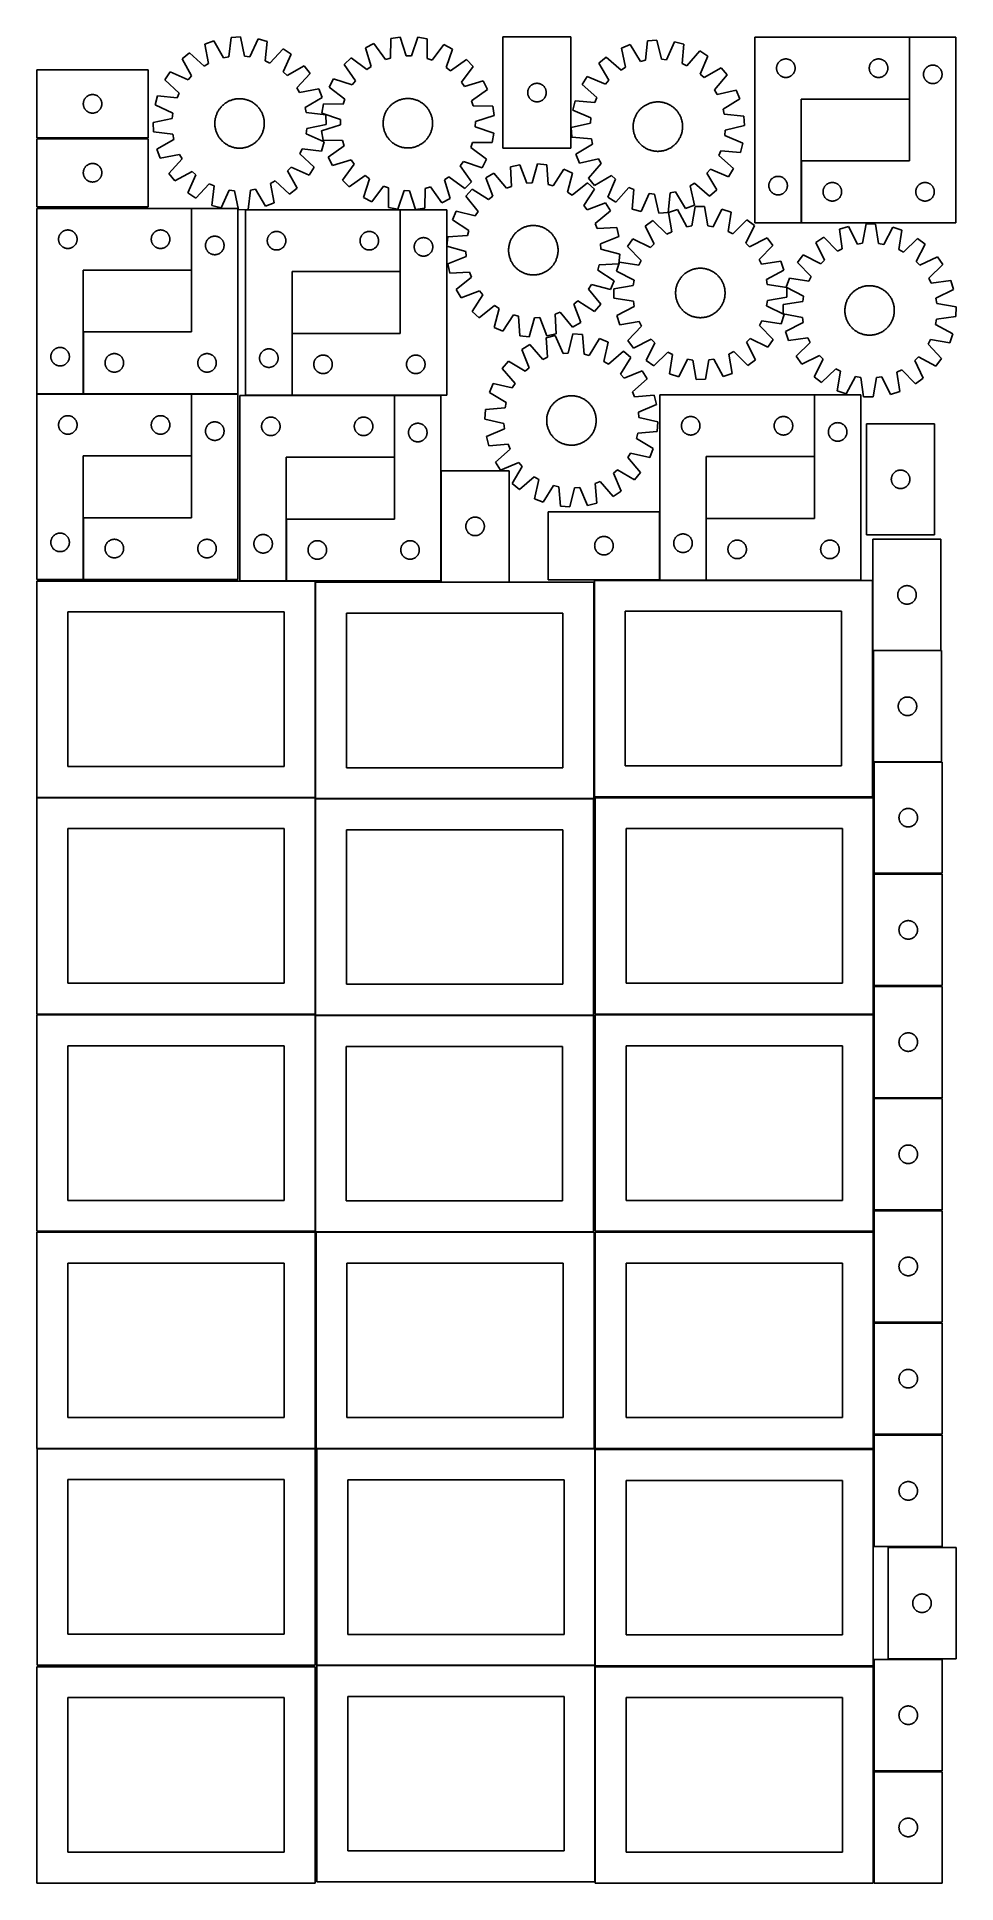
# Model space of a CAD drawing. Header units: millimetres. Extents: x 7 to 1493, y 7 to 2993.
import ezdxf

# ---------------------------------------------------------------- set-up
doc = ezdxf.new("R2010")
doc.units = ezdxf.units.MM
doc.layers.add('COMMON', color=5, linetype='CONTINUOUS', true_color=0x0000ff)
doc.layers.add('CUT', color=7, linetype='CONTINUOUS', true_color=0x000000)

msp = doc.modelspace()

# ---------------------------------------------------------------- linework, layer by layer
at = {"layer": 'COMMON'}
for p, q in [((1418.175419, 2892.9256), (1418.175419, 2992.9256)), ((1243.175419, 2692.9256), (1243.175419, 2792.9256)), ((256.624821, 2616.136782), (256.624821, 2716.136782)), ((594.294412, 2713.762988), (594.294412, 2613.762988)), ((81.624821, 2416.136782), (81.624821, 2516.136782)), ((419.294412, 2513.762988), (419.294412, 2413.762988)), ((256.624821, 2315.673403), (256.624821, 2415.673403)), ((585.056706, 2313.418764), (585.056706, 2413.418764)), ((1264.287449, 2314.383852), (1264.287449, 2414.383852)), ((81.624821, 2115.673403), (81.624821, 2215.673403)), ((410.056706, 2113.418764), (410.056706, 2213.418764)), ((1089.287449, 2114.383852), (1089.287449, 2214.383852))]:
    msp.add_line(p, q, dxfattribs=at)
at = {"layer": 'CUT'}
for p, q in [((292.551453, 2987.116843), (278.141072, 2981.725048)), ((308.351934, 2959.56109), (292.551453, 2987.116843)), ((320.515997, 2992.813341), (316.753731, 2961.272572)), ((335.887241, 2993.48819), (320.515997, 2992.813341)), ((342.399195, 2962.398494), (335.887241, 2993.48819)), ((364.243417, 2990.264361), (350.918656, 2961.429912)), ((379.070878, 2986.156206), (364.243417, 2990.264361)), ((579.03288, 2991.085782), (578.41535, 2959.327422)), ((594.261544, 2993.280852), (579.03288, 2991.085782)), ((603.822933, 2962.989688), (594.261544, 2993.280852)), ((622.797625, 2992.883462), (612.396446, 2962.870295)), ((637.959259, 2990.265182), (622.797625, 2992.883462)), ((637.692196, 2958.501941), (637.959259, 2990.265182)), ((870.460142, 2993.449282), (760.460142, 2993.449282)), ((760.460142, 2993.449282), (760.460142, 2813.449282)), ((870.460142, 2813.449282), (870.460142, 2993.449282)), ((994.124202, 2987.346538), (991.062898, 2955.730037)), ((1009.476681, 2988.36238), (994.124202, 2987.346538)), ((1016.677055, 2957.424873), (1009.476681, 2988.36238)), ((1168.075417, 2992.9256), (1168.075417, 2692.9256)), ((1418.075417, 2992.9256), (1168.075417, 2992.9256)), ((1418.075417, 2892.9256), (1418.075417, 2992.9256)), ((1493.275419, 2992.9256), (1418.275419, 2992.9256)), ((1418.275419, 2992.9256), (1418.275419, 2792.9256)), ((1493.275419, 2692.9256), (1493.275419, 2992.9256)), ((253.305524, 2967.665838), (241.266593, 2958.084883)), ((241.266593, 2958.084883), (256.762055, 2930.356461)), ((276.84787, 2946.341376), (253.305524, 2967.665838)), ((278.141072, 2981.725048), (284.309577, 2950.56539)), ((316.753731, 2961.272572), (308.351934, 2959.56109)), ((350.918656, 2961.429912), (342.399195, 2962.398494)), ((375.65687, 2954.575843), (379.070878, 2986.156206)), ((405.042987, 2974.327622), (383.460051, 2951.022008)), ((404.869467, 2936.858873), (417.875251, 2965.838596)), ((417.875251, 2965.838596), (405.042987, 2974.327622)), ((514.645894, 2959.400444), (503.615875, 2948.673411)), ((540.185919, 2940.514421), (514.645894, 2959.400444)), ((551.770654, 2982.645588), (537.965648, 2975.852036)), ((537.965648, 2975.852036), (547.192214, 2945.457214)), ((570.22456, 2956.791611), (551.770654, 2982.645588)), ((578.41535, 2959.327422), (570.22456, 2956.791611)), ((612.396446, 2962.870295), (603.822933, 2962.989688)), ((645.809197, 2955.73903), (637.692196, 2958.501941)), ((664.975884, 2981.069108), (645.809197, 2955.73903)), ((678.586362, 2973.893773), (664.975884, 2981.069108)), ((668.51699, 2943.767663), (678.586362, 2973.893773)), ((927.488424, 2960.713519), (915.665104, 2950.867724)), ((951.498259, 2939.916823), (927.488424, 2960.713519)), ((966.292977, 2981.030782), (952.005815, 2975.320482)), ((952.005815, 2975.320482), (958.864378, 2944.305407)), ((982.701156, 2953.832502), (966.292977, 2981.030782)), ((1025.215915, 2956.645616), (1016.677055, 2957.424873)), ((1037.897424, 2985.768701), (1025.215915, 2956.645616)), ((1052.812411, 2981.990647), (1037.897424, 2985.768701)), ((1050.100159, 2950.342291), (1052.812411, 2981.990647)), ((1079.040653, 2970.741418), (1057.980293, 2946.962521)), ((1092.058167, 2962.539291), (1079.040653, 2970.741418)), ((1079.698781, 2933.278048), (1092.058167, 2962.539291)), ((1212.784136, 2956.961352), (1213.513695, 2957.215131)), ((1213.513695, 2957.215131), (1214.25535, 2957.431016)), ((1214.25535, 2957.431016), (1215.007136, 2957.608435)), ((1215.007136, 2957.608435), (1215.767059, 2957.746919)), ((1215.767059, 2957.746919), (1216.533102, 2957.846098)), ((1216.533102, 2957.846098), (1217.303236, 2957.905711)), ((1217.303236, 2957.905711), (1218.075417, 2957.9256)), ((1218.075417, 2957.9256), (1218.847598, 2957.905711)), ((1218.847598, 2957.905711), (1219.617732, 2957.846098)), ((1219.617732, 2957.846098), (1220.383776, 2957.746919)), ((1220.383776, 2957.746919), (1221.143698, 2957.608435)), ((1221.143698, 2957.608435), (1221.895484, 2957.431016)), ((1221.895484, 2957.431016), (1222.63714, 2957.215131)), ((1222.63714, 2957.215131), (1223.366698, 2956.961352)), ((1362.784136, 2956.961352), (1363.513695, 2957.215131)), ((1363.513695, 2957.215131), (1364.25535, 2957.431016)), ((1364.25535, 2957.431016), (1365.007136, 2957.608435)), ((1365.007136, 2957.608435), (1365.767059, 2957.746919)), ((1365.767059, 2957.746919), (1366.533102, 2957.846098)), ((1366.533102, 2957.846098), (1367.303236, 2957.905711)), ((1367.303236, 2957.905711), (1368.075417, 2957.9256)), ((1368.075417, 2957.9256), (1368.847598, 2957.905711)), ((1368.847598, 2957.905711), (1369.617732, 2957.846098)), ((1369.617732, 2957.846098), (1370.383776, 2957.746919)), ((1370.383776, 2957.746919), (1371.143698, 2957.608435)), ((1371.143698, 2957.608435), (1371.895484, 2957.431016)), ((1371.895484, 2957.431016), (1372.63714, 2957.215131)), ((1372.63714, 2957.215131), (1373.366698, 2956.961352)), ((186.52484, 2940.248109), (6.52484, 2940.248109)), ((6.52484, 2940.248109), (6.52484, 2830.248109)), ((186.52484, 2830.248109), (186.52484, 2940.248109)), ((221.991119, 2937.039173), (213.502093, 2924.20691)), ((250.970842, 2924.03339), (221.991119, 2937.039173)), ((256.762055, 2930.356461), (250.970842, 2924.03339)), ((284.309577, 2950.56539), (276.84787, 2946.341376)), ((383.460051, 2951.022008), (375.65687, 2954.575843)), ((411.192538, 2931.06766), (404.869467, 2936.858873)), ((438.920961, 2946.563122), (411.192538, 2931.06766)), ((427.177453, 2910.981845), (448.501915, 2934.524191)), ((448.501915, 2934.524191), (438.920961, 2946.563122)), ((503.615875, 2948.673411), (521.783378, 2922.617383)), ((547.192214, 2945.457214), (540.185919, 2940.514421)), ((675.382929, 2938.631687), (668.51699, 2943.767663)), ((701.438957, 2956.79919), (675.382929, 2938.631687)), ((693.279968, 2920.229146), (712.16599, 2945.769172)), ((712.16599, 2945.769172), (701.438957, 2956.79919)), ((896.86148, 2929.399387), (888.659352, 2916.381873)), ((926.122723, 2917.040001), (896.86148, 2929.399387)), ((915.665104, 2950.867724), (931.772171, 2923.490048)), ((958.864378, 2944.305407), (951.498259, 2939.916823)), ((991.062898, 2955.730037), (982.701156, 2953.832502)), ((1057.980293, 2946.962521), (1050.100159, 2950.342291)), ((1086.148828, 2927.6286), (1079.698781, 2933.278048)), ((1113.526505, 2943.735667), (1086.148828, 2927.6286)), ((1102.575603, 2907.902511), (1123.372299, 2931.912347)), ((1123.372299, 2931.912347), (1113.526505, 2943.735667)), ((1203.08039, 2943.311819), (1203.120154, 2944.083232)), ((1203.08039, 2942.539381), (1203.08039, 2943.311819)), ((1203.120154, 2941.767968), (1203.08039, 2942.539381)), ((1203.120154, 2944.083232), (1203.199577, 2944.851575)), ((1203.199577, 2940.999625), (1203.120154, 2941.767968)), ((1203.199577, 2944.851575), (1203.318448, 2945.614812)), ((1203.318448, 2940.236389), (1203.199577, 2940.999625)), ((1203.318448, 2945.614812), (1203.476452, 2946.370916)), ((1203.476452, 2939.480284), (1203.318448, 2940.236389)), ((1203.476452, 2946.370916), (1203.673169, 2947.117885)), ((1203.673169, 2938.733316), (1203.476452, 2939.480284)), ((1203.673169, 2947.117885), (1203.908079, 2947.853736)), ((1203.908079, 2937.997464), (1203.673169, 2938.733316)), ((1203.908079, 2947.853736), (1204.180558, 2948.576519)), ((1204.180558, 2937.274682), (1203.908079, 2937.997464)), ((1204.180558, 2948.576519), (1204.489883, 2949.284316)), ((1204.489883, 2936.566884), (1204.180558, 2937.274682)), ((1204.489883, 2949.284316), (1204.835235, 2949.975251)), ((1204.835235, 2935.875949), (1204.489883, 2936.566884)), ((1204.835235, 2949.975251), (1205.215698, 2950.647492)), ((1205.215698, 2935.203708), (1204.835235, 2935.875949)), ((1205.215698, 2950.647492), (1205.630262, 2951.299256)), ((1205.630262, 2934.551944), (1205.215698, 2935.203708)), ((1205.630262, 2951.299256), (1206.077828, 2951.928814)), ((1206.077828, 2933.922386), (1205.630262, 2934.551944)), ((1206.077828, 2951.928814), (1206.55721, 2952.534498)), ((1206.55721, 2933.316702), (1206.077828, 2933.922386)), ((1206.55721, 2952.534498), (1207.067137, 2953.1147)), ((1207.067137, 2932.7365), (1206.55721, 2933.316702)), ((1207.067137, 2953.1147), (1207.606255, 2953.667883)), ((1207.606255, 2932.183317), (1207.067137, 2932.7365)), ((1207.606255, 2953.667883), (1208.173135, 2954.192579)), ((1208.173135, 2931.658621), (1207.606255, 2932.183317)), ((1208.173135, 2954.192579), (1208.766275, 2954.687397)), ((1208.766275, 2931.163803), (1208.173135, 2931.658621)), ((1208.766275, 2954.687397), (1209.384101, 2955.151025)), ((1209.384101, 2930.700175), (1208.766275, 2931.163803)), ((1209.384101, 2955.151025), (1210.024974, 2955.582234)), ((1210.024974, 2930.268967), (1209.384101, 2930.700175)), ((1210.024974, 2955.582234), (1210.687196, 2955.979879)), ((1210.687196, 2929.871322), (1210.024974, 2930.268967)), ((1210.687196, 2955.979879), (1211.36901, 2956.342906)), ((1211.36901, 2929.508294), (1210.687196, 2929.871322)), ((1211.36901, 2956.342906), (1212.068609, 2956.670354)), ((1212.068609, 2929.180847), (1211.36901, 2929.508294)), ((1212.068609, 2956.670354), (1212.784136, 2956.961352)), ((1212.784136, 2928.889848), (1212.068609, 2929.180847)), ((1213.513695, 2928.636069), (1212.784136, 2928.889848)), ((1214.25535, 2928.420184), (1213.513695, 2928.636069)), ((1215.007136, 2928.242765), (1214.25535, 2928.420184)), ((1215.767059, 2928.104282), (1215.007136, 2928.242765)), ((1216.533102, 2928.005102), (1215.767059, 2928.104282)), ((1217.303236, 2927.945489), (1216.533102, 2928.005102)), ((1218.075417, 2927.9256), (1217.303236, 2927.945489)), ((1218.847598, 2927.945489), (1218.075417, 2927.9256)), ((1219.617732, 2928.005102), (1218.847598, 2927.945489)), ((1220.383776, 2928.104282), (1219.617732, 2928.005102)), ((1221.143698, 2928.242765), (1220.383776, 2928.104282)), ((1221.895484, 2928.420184), (1221.143698, 2928.242765)), ((1222.63714, 2928.636069), (1221.895484, 2928.420184)), ((1223.366698, 2928.889848), (1222.63714, 2928.636069)), ((1223.366698, 2956.961352), (1224.082226, 2956.670354)), ((1224.082226, 2929.180847), (1223.366698, 2928.889848)), ((1224.082226, 2956.670354), (1224.781824, 2956.342906)), ((1224.781824, 2929.508294), (1224.082226, 2929.180847)), ((1224.781824, 2956.342906), (1225.463638, 2955.979879)), ((1225.463638, 2929.871322), (1224.781824, 2929.508294)), ((1225.463638, 2955.979879), (1226.12586, 2955.582234)), ((1226.12586, 2930.268967), (1225.463638, 2929.871322)), ((1226.12586, 2955.582234), (1226.766734, 2955.151025)), ((1226.766734, 2930.700175), (1226.12586, 2930.268967)), ((1226.766734, 2955.151025), (1227.384559, 2954.687397)), ((1227.384559, 2931.163803), (1226.766734, 2930.700175)), ((1227.384559, 2954.687397), (1227.977699, 2954.192579)), ((1227.977699, 2931.658621), (1227.384559, 2931.163803)), ((1227.977699, 2954.192579), (1228.544579, 2953.667883)), ((1228.544579, 2932.183317), (1227.977699, 2931.658621)), ((1228.544579, 2953.667883), (1229.083698, 2953.1147)), ((1229.083698, 2932.7365), (1228.544579, 2932.183317)), ((1229.083698, 2953.1147), (1229.593624, 2952.534498)), ((1229.593624, 2933.316702), (1229.083698, 2932.7365)), ((1229.593624, 2952.534498), (1230.073006, 2951.928814)), ((1230.073006, 2933.922386), (1229.593624, 2933.316702)), ((1230.073006, 2951.928814), (1230.520572, 2951.299256)), ((1230.520572, 2934.551944), (1230.073006, 2933.922386)), ((1230.520572, 2951.299256), (1230.935137, 2950.647492)), ((1230.935137, 2935.203708), (1230.520572, 2934.551944)), ((1230.935137, 2950.647492), (1231.315599, 2949.975251)), ((1231.315599, 2935.875949), (1230.935137, 2935.203708)), ((1231.315599, 2949.975251), (1231.660951, 2949.284316)), ((1231.660951, 2936.566884), (1231.315599, 2935.875949)), ((1231.660951, 2949.284316), (1231.970277, 2948.576519)), ((1231.970277, 2937.274682), (1231.660951, 2936.566884)), ((1231.970277, 2948.576519), (1232.242756, 2947.853736)), ((1232.242756, 2937.997464), (1231.970277, 2937.274682)), ((1232.242756, 2947.853736), (1232.477665, 2947.117885)), ((1232.477665, 2938.733316), (1232.242756, 2937.997464)), ((1232.477665, 2947.117885), (1232.674383, 2946.370916)), ((1232.674383, 2939.480284), (1232.477665, 2938.733316)), ((1232.674383, 2946.370916), (1232.832386, 2945.614812)), ((1232.832386, 2940.236389), (1232.674383, 2939.480284)), ((1232.832386, 2945.614812), (1232.951257, 2944.851575)), ((1232.951257, 2940.999625), (1232.832386, 2940.236389)), ((1232.951257, 2944.851575), (1233.03068, 2944.083232)), ((1233.03068, 2941.767968), (1232.951257, 2940.999625)), ((1233.03068, 2944.083232), (1233.070444, 2943.311819)), ((1233.070444, 2942.539381), (1233.03068, 2941.767968)), ((1233.070444, 2943.311819), (1233.070444, 2942.539381)), ((1353.08039, 2943.311819), (1353.120154, 2944.083232)), ((1353.08039, 2942.539381), (1353.08039, 2943.311819)), ((1353.120154, 2941.767968), (1353.08039, 2942.539381)), ((1353.120154, 2944.083232), (1353.199577, 2944.851575)), ((1353.199577, 2940.999625), (1353.120154, 2941.767968)), ((1353.199577, 2944.851575), (1353.318448, 2945.614812)), ((1353.318448, 2940.236389), (1353.199577, 2940.999625)), ((1353.318448, 2945.614812), (1353.476452, 2946.370916)), ((1353.476452, 2939.480284), (1353.318448, 2940.236389)), ((1353.476452, 2946.370916), (1353.673169, 2947.117885)), ((1353.673169, 2938.733316), (1353.476452, 2939.480284)), ((1353.673169, 2947.117885), (1353.908079, 2947.853736)), ((1353.908079, 2937.997464), (1353.673169, 2938.733316)), ((1353.908079, 2947.853736), (1354.180558, 2948.576519)), ((1354.180558, 2937.274682), (1353.908079, 2937.997464)), ((1354.180558, 2948.576519), (1354.489883, 2949.284316)), ((1354.489883, 2936.566884), (1354.180558, 2937.274682)), ((1354.489883, 2949.284316), (1354.835235, 2949.975251)), ((1354.835235, 2935.875949), (1354.489883, 2936.566884)), ((1354.835235, 2949.975251), (1355.215698, 2950.647492)), ((1355.215698, 2935.203708), (1354.835235, 2935.875949)), ((1355.215698, 2950.647492), (1355.630262, 2951.299256)), ((1355.630262, 2934.551944), (1355.215698, 2935.203708)), ((1355.630262, 2951.299256), (1356.077828, 2951.928814)), ((1356.077828, 2933.922386), (1355.630262, 2934.551944)), ((1356.077828, 2951.928814), (1356.55721, 2952.534498)), ((1356.55721, 2933.316702), (1356.077828, 2933.922386)), ((1356.55721, 2952.534498), (1357.067137, 2953.1147)), ((1357.067137, 2932.7365), (1356.55721, 2933.316702)), ((1357.067137, 2953.1147), (1357.606255, 2953.667883)), ((1357.606255, 2932.183317), (1357.067137, 2932.7365)), ((1357.606255, 2953.667883), (1358.173135, 2954.192579)), ((1358.173135, 2931.658621), (1357.606255, 2932.183317)), ((1358.173135, 2954.192579), (1358.766275, 2954.687397)), ((1358.766275, 2931.163803), (1358.173135, 2931.658621)), ((1358.766275, 2954.687397), (1359.384101, 2955.151025)), ((1359.384101, 2930.700175), (1358.766275, 2931.163803)), ((1359.384101, 2955.151025), (1360.024974, 2955.582234)), ((1360.024974, 2930.268967), (1359.384101, 2930.700175)), ((1360.024974, 2955.582234), (1360.687196, 2955.979879)), ((1360.687196, 2929.871322), (1360.024974, 2930.268967)), ((1360.687196, 2955.979879), (1361.36901, 2956.342906)), ((1361.36901, 2929.508294), (1360.687196, 2929.871322)), ((1361.36901, 2956.342906), (1362.068609, 2956.670354)), ((1362.068609, 2929.180847), (1361.36901, 2929.508294)), ((1362.068609, 2956.670354), (1362.784136, 2956.961352)), ((1362.784136, 2928.889848), (1362.068609, 2929.180847)), ((1363.513695, 2928.636069), (1362.784136, 2928.889848)), ((1364.25535, 2928.420184), (1363.513695, 2928.636069)), ((1365.007136, 2928.242765), (1364.25535, 2928.420184)), ((1365.767059, 2928.104282), (1365.007136, 2928.242765)), ((1366.533102, 2928.005102), (1365.767059, 2928.104282)), ((1367.303236, 2927.945489), (1366.533102, 2928.005102)), ((1368.075417, 2927.9256), (1367.303236, 2927.945489)), ((1368.847598, 2927.945489), (1368.075417, 2927.9256)), ((1369.617732, 2928.005102), (1368.847598, 2927.945489)), ((1370.383776, 2928.104282), (1369.617732, 2928.005102)), ((1371.143698, 2928.242765), (1370.383776, 2928.104282)), ((1371.895484, 2928.420184), (1371.143698, 2928.242765)), ((1372.63714, 2928.636069), (1371.895484, 2928.420184)), ((1373.366698, 2928.889848), (1372.63714, 2928.636069)), ((1373.366698, 2956.961352), (1374.082226, 2956.670354)), ((1374.082226, 2929.180847), (1373.366698, 2928.889848)), ((1374.082226, 2956.670354), (1374.781824, 2956.342906)), ((1374.781824, 2929.508294), (1374.082226, 2929.180847)), ((1374.781824, 2956.342906), (1375.463638, 2955.979879)), ((1375.463638, 2929.871322), (1374.781824, 2929.508294)), ((1375.463638, 2955.979879), (1376.12586, 2955.582234)), ((1376.12586, 2930.268967), (1375.463638, 2929.871322)), ((1376.12586, 2955.582234), (1376.766734, 2955.151025)), ((1376.766734, 2930.700175), (1376.12586, 2930.268967)), ((1376.766734, 2955.151025), (1377.384559, 2954.687397)), ((1377.384559, 2931.163803), (1376.766734, 2930.700175)), ((1377.384559, 2954.687397), (1377.977699, 2954.192579)), ((1377.977699, 2931.658621), (1377.384559, 2931.163803)), ((1377.977699, 2954.192579), (1378.544579, 2953.667883)), ((1378.544579, 2932.183317), (1377.977699, 2931.658621)), ((1378.544579, 2953.667883), (1379.083698, 2953.1147)), ((1379.083698, 2932.7365), (1378.544579, 2932.183317)), ((1379.083698, 2953.1147), (1379.593624, 2952.534498)), ((1379.593624, 2933.316702), (1379.083698, 2932.7365)), ((1379.593624, 2952.534498), (1380.073006, 2951.928814)), ((1380.073006, 2933.922386), (1379.593624, 2933.316702)), ((1380.073006, 2951.928814), (1380.520572, 2951.299256)), ((1380.520572, 2934.551944), (1380.073006, 2933.922386)), ((1380.520572, 2951.299256), (1380.935137, 2950.647492)), ((1380.935137, 2935.203708), (1380.520572, 2934.551944)), ((1380.935137, 2950.647492), (1381.315599, 2949.975251)), ((1381.315599, 2935.875949), (1380.935137, 2935.203708)), ((1381.315599, 2949.975251), (1381.660951, 2949.284316)), ((1381.660951, 2936.566884), (1381.315599, 2935.875949)), ((1381.660951, 2949.284316), (1381.970277, 2948.576519)), ((1381.970277, 2937.274682), (1381.660951, 2936.566884)), ((1381.970277, 2948.576519), (1382.242756, 2947.853736)), ((1382.242756, 2937.997464), (1381.970277, 2937.274682)), ((1382.242756, 2947.853736), (1382.477665, 2947.117885)), ((1382.477665, 2938.733316), (1382.242756, 2937.997464)), ((1382.477665, 2947.117885), (1382.674383, 2946.370916)), ((1382.674383, 2939.480284), (1382.477665, 2938.733316)), ((1382.674383, 2946.370916), (1382.832386, 2945.614812)), ((1382.832386, 2940.236389), (1382.674383, 2939.480284)), ((1382.832386, 2945.614812), (1382.951257, 2944.851575)), ((1382.951257, 2940.999625), (1382.832386, 2940.236389)), ((1382.951257, 2944.851575), (1383.03068, 2944.083232)), ((1383.03068, 2941.767968), (1382.951257, 2940.999625)), ((1383.03068, 2944.083232), (1383.070444, 2943.311819)), ((1383.070444, 2942.539381), (1383.03068, 2941.767968)), ((1383.070444, 2943.311819), (1383.070444, 2942.539381)), ((1440.780392, 2933.311819), (1440.820156, 2934.083232)), ((1440.780392, 2932.539381), (1440.780392, 2933.311819)), ((1440.820156, 2931.767968), (1440.780392, 2932.539381)), ((1440.820156, 2934.083232), (1440.899579, 2934.851575)), ((1440.899579, 2930.999625), (1440.820156, 2931.767968)), ((1440.899579, 2934.851575), (1441.01845, 2935.614812)), ((1441.01845, 2930.236389), (1440.899579, 2930.999625)), ((1441.01845, 2935.614812), (1441.176454, 2936.370916)), ((1441.176454, 2929.480284), (1441.01845, 2930.236389)), ((1441.176454, 2936.370916), (1441.373171, 2937.117885)), ((1441.373171, 2928.733316), (1441.176454, 2929.480284)), ((1441.373171, 2937.117885), (1441.608081, 2937.853736)), ((1441.608081, 2927.997464), (1441.373171, 2928.733316)), ((1441.608081, 2937.853736), (1441.88056, 2938.576519)), ((1441.88056, 2927.274682), (1441.608081, 2927.997464)), ((1441.88056, 2938.576519), (1442.189885, 2939.284316)), ((1442.189885, 2926.566884), (1441.88056, 2927.274682)), ((1442.189885, 2939.284316), (1442.535237, 2939.975251)), ((1442.535237, 2939.975251), (1442.9157, 2940.647492)), ((1442.9157, 2940.647492), (1443.330264, 2941.299256)), ((1443.330264, 2941.299256), (1443.77783, 2941.928814)), ((1443.77783, 2941.928814), (1444.257212, 2942.534498)), ((1444.257212, 2942.534498), (1444.767139, 2943.1147)), ((1444.767139, 2943.1147), (1445.306257, 2943.667883)), ((1445.306257, 2943.667883), (1445.873137, 2944.192579)), ((1445.873137, 2944.192579), (1446.466277, 2944.687397)), ((1446.466277, 2944.687397), (1447.084103, 2945.151025)), ((1447.084103, 2945.151025), (1447.724976, 2945.582234)), ((1447.724976, 2945.582234), (1448.387198, 2945.979879)), ((1448.387198, 2945.979879), (1449.069012, 2946.342906)), ((1449.069012, 2946.342906), (1449.768611, 2946.670354)), ((1449.768611, 2946.670354), (1450.484138, 2946.961352)), ((1450.484138, 2946.961352), (1451.213697, 2947.215131)), ((1451.213697, 2947.215131), (1451.955352, 2947.431016)), ((1451.955352, 2947.431016), (1452.707138, 2947.608435)), ((1452.707138, 2947.608435), (1453.467061, 2947.746919)), ((1453.467061, 2947.746919), (1454.233104, 2947.846098)), ((1454.233104, 2947.846098), (1455.003238, 2947.905711)), ((1455.003238, 2947.905711), (1455.775419, 2947.9256)), ((1455.775419, 2947.9256), (1456.5476, 2947.905711)), ((1456.5476, 2947.905711), (1457.317734, 2947.846098)), ((1457.317734, 2947.846098), (1458.083778, 2947.746919)), ((1458.083778, 2947.746919), (1458.8437, 2947.608435)), ((1458.8437, 2947.608435), (1459.595486, 2947.431016)), ((1459.595486, 2947.431016), (1460.337142, 2947.215131)), ((1460.337142, 2947.215131), (1461.0667, 2946.961352)), ((1461.0667, 2946.961352), (1461.782228, 2946.670354)), ((1461.782228, 2946.670354), (1462.481826, 2946.342906)), ((1462.481826, 2946.342906), (1463.16364, 2945.979879)), ((1463.16364, 2945.979879), (1463.825862, 2945.582234)), ((1463.825862, 2945.582234), (1464.466736, 2945.151025)), ((1464.466736, 2945.151025), (1465.084561, 2944.687397)), ((1465.084561, 2944.687397), (1465.677701, 2944.192579)), ((1465.677701, 2944.192579), (1466.244581, 2943.667883)), ((1466.244581, 2943.667883), (1466.7837, 2943.1147)), ((1466.7837, 2943.1147), (1467.293626, 2942.534498)), ((1467.293626, 2942.534498), (1467.773008, 2941.928814)), ((1467.773008, 2941.928814), (1468.220574, 2941.299256)), ((1468.220574, 2941.299256), (1468.635139, 2940.647492)), ((1468.635139, 2940.647492), (1469.015601, 2939.975251)), ((1469.015601, 2939.975251), (1469.360953, 2939.284316)), ((1469.360953, 2939.284316), (1469.670279, 2938.576519)), ((1469.670279, 2927.274682), (1469.360953, 2926.566884)), ((1469.670279, 2938.576519), (1469.942758, 2937.853736)), ((1469.942758, 2927.997464), (1469.670279, 2927.274682)), ((1469.942758, 2937.853736), (1470.177667, 2937.117885)), ((1470.177667, 2928.733316), (1469.942758, 2927.997464)), ((1470.177667, 2937.117885), (1470.374385, 2936.370916)), ((1470.374385, 2929.480284), (1470.177667, 2928.733316)), ((1470.374385, 2936.370916), (1470.532388, 2935.614812)), ((1470.532388, 2930.236389), (1470.374385, 2929.480284)), ((1470.532388, 2935.614812), (1470.651259, 2934.851575)), ((1470.651259, 2930.999625), (1470.532388, 2930.236389)), ((1470.651259, 2934.851575), (1470.730682, 2934.083232)), ((1470.730682, 2931.767968), (1470.651259, 2930.999625)), ((1470.730682, 2934.083232), (1470.770446, 2933.311819)), ((1470.770446, 2932.539381), (1470.730682, 2931.767968)), ((1470.770446, 2933.311819), (1470.770446, 2932.539381)), ((87.521626, 2897.245697), (88.151184, 2897.693264)), ((88.151184, 2897.693264), (88.802948, 2898.107828)), ((88.802948, 2898.107828), (89.475189, 2898.488291)), ((89.475189, 2898.488291), (90.166124, 2898.833643)), ((90.166124, 2898.833643), (90.873922, 2899.142968)), ((90.873922, 2899.142968), (91.596704, 2899.415447)), ((91.596704, 2899.415447), (92.332555, 2899.650357)), ((92.332555, 2899.650357), (93.079524, 2899.847074)), ((93.079524, 2899.847074), (93.835629, 2900.005078)), ((93.835629, 2900.005078), (94.598865, 2900.123949)), ((94.598865, 2900.123949), (95.367208, 2900.203372)), ((95.367208, 2900.203372), (96.138621, 2900.243136)), ((96.138621, 2900.243136), (96.911059, 2900.243136)), ((96.911059, 2900.243136), (97.682472, 2900.203372)), ((97.682472, 2900.203372), (98.450815, 2900.123949)), ((98.450815, 2900.123949), (99.214051, 2900.005078)), ((99.214051, 2900.005078), (99.970156, 2899.847074)), ((99.970156, 2899.847074), (100.717125, 2899.650357)), ((100.717125, 2899.650357), (101.452976, 2899.415447)), ((101.452976, 2899.415447), (102.175758, 2899.142968)), ((102.175758, 2899.142968), (102.883556, 2898.833643)), ((102.883556, 2898.833643), (103.574491, 2898.488291)), ((103.574491, 2898.488291), (104.246732, 2898.107828)), ((104.246732, 2898.107828), (104.898496, 2897.693264)), ((104.898496, 2897.693264), (105.528054, 2897.245697)), ((201.673509, 2898.234801), (197.565353, 2883.40734)), ((233.253872, 2894.820793), (201.673509, 2898.234801)), ((213.502093, 2924.20691), (236.807706, 2902.623974)), ((236.807706, 2902.623974), (233.253872, 2894.820793)), ((431.401468, 2903.520137), (427.177453, 2910.981845)), ((462.561126, 2909.688643), (431.401468, 2903.520137)), ((467.952921, 2895.278262), (462.561126, 2909.688643)), ((486.521293, 2925.820816), (479.345957, 2912.210338)), ((479.345957, 2912.210338), (504.676035, 2893.04365)), ((516.647403, 2915.751443), (486.521293, 2925.820816)), ((521.783378, 2922.617383), (516.647403, 2915.751443)), ((698.22276, 2913.222851), (693.279968, 2920.229146)), ((728.617583, 2922.449418), (698.22276, 2913.222851)), ((709.557158, 2890.190505), (735.411134, 2908.644412)), ((735.411134, 2908.644412), (728.617583, 2922.449418)), ((800.465115, 2903.8355), (800.504879, 2904.606914)), ((800.465115, 2903.063063), (800.465115, 2903.8355)), ((800.504879, 2902.29165), (800.465115, 2903.063063)), ((800.504879, 2904.606914), (800.584302, 2905.375257)), ((800.584302, 2901.523306), (800.504879, 2902.29165)), ((800.584302, 2905.375257), (800.703173, 2906.138493)), ((800.703173, 2900.76007), (800.584302, 2901.523306)), ((800.703173, 2906.138493), (800.861176, 2906.894598)), ((800.861176, 2900.003966), (800.703173, 2900.76007)), ((800.861176, 2906.894598), (801.057894, 2907.641566)), ((801.057894, 2899.256997), (800.861176, 2900.003966)), ((801.057894, 2907.641566), (801.292804, 2908.377418)), ((801.292804, 2898.521146), (801.057894, 2899.256997)), ((801.292804, 2908.377418), (801.565283, 2909.1002)), ((801.565283, 2897.798363), (801.292804, 2898.521146)), ((801.565283, 2909.1002), (801.874608, 2909.807998)), ((801.874608, 2897.090566), (801.565283, 2897.798363)), ((801.874608, 2909.807998), (802.21996, 2910.498933)), ((802.21996, 2910.498933), (802.600423, 2911.171174)), ((802.600423, 2911.171174), (803.014987, 2911.822938)), ((803.014987, 2911.822938), (803.462553, 2912.452496)), ((803.462553, 2912.452496), (803.941935, 2913.058179)), ((803.941935, 2913.058179), (804.451862, 2913.638382)), ((804.451862, 2913.638382), (804.99098, 2914.191565)), ((804.99098, 2914.191565), (805.55786, 2914.716261)), ((805.55786, 2914.716261), (806.151, 2915.211079)), ((806.151, 2915.211079), (806.768826, 2915.674707)), ((806.768826, 2915.674707), (807.409699, 2916.105915)), ((807.409699, 2916.105915), (808.071921, 2916.50356)), ((808.071921, 2916.50356), (808.753735, 2916.866588)), ((808.753735, 2916.866588), (809.453333, 2917.194035)), ((809.453333, 2917.194035), (810.168861, 2917.485034)), ((810.168861, 2917.485034), (810.89842, 2917.738812)), ((810.89842, 2917.738812), (811.640075, 2917.954698)), ((811.640075, 2917.954698), (812.391861, 2918.132117)), ((812.391861, 2918.132117), (813.151783, 2918.2706)), ((813.151783, 2918.2706), (813.917827, 2918.36978)), ((813.917827, 2918.36978), (814.687961, 2918.429393)), ((814.687961, 2918.429393), (815.460142, 2918.449282)), ((815.460142, 2918.449282), (816.232323, 2918.429393)), ((816.232323, 2918.429393), (817.002457, 2918.36978)), ((817.002457, 2918.36978), (817.768501, 2918.2706)), ((817.768501, 2918.2706), (818.528423, 2918.132117)), ((818.528423, 2918.132117), (819.280209, 2917.954698)), ((819.280209, 2917.954698), (820.021865, 2917.738812)), ((820.021865, 2917.738812), (820.751423, 2917.485034)), ((820.751423, 2917.485034), (821.466951, 2917.194035)), ((821.466951, 2917.194035), (822.166549, 2916.866588)), ((822.166549, 2916.866588), (822.848363, 2916.50356)), ((822.848363, 2916.50356), (823.510585, 2916.105915)), ((823.510585, 2916.105915), (824.151459, 2915.674707)), ((824.151459, 2915.674707), (824.769284, 2915.211079)), ((824.769284, 2915.211079), (825.362424, 2914.716261)), ((825.362424, 2914.716261), (825.929304, 2914.191565)), ((825.929304, 2914.191565), (826.468423, 2913.638382)), ((826.468423, 2913.638382), (826.978349, 2913.058179)), ((826.978349, 2913.058179), (827.457731, 2912.452496)), ((827.457731, 2912.452496), (827.905297, 2911.822938)), ((827.905297, 2911.822938), (828.319861, 2911.171174)), ((828.319861, 2911.171174), (828.700324, 2910.498933)), ((828.700324, 2910.498933), (829.045676, 2909.807998)), ((829.045676, 2909.807998), (829.355002, 2909.1002)), ((829.355002, 2897.798363), (829.045676, 2897.090566)), ((829.355002, 2909.1002), (829.62748, 2908.377418)), ((829.62748, 2898.521146), (829.355002, 2897.798363)), ((829.62748, 2908.377418), (829.86239, 2907.641566)), ((829.86239, 2899.256997), (829.62748, 2898.521146)), ((829.86239, 2907.641566), (830.059108, 2906.894598)), ((830.059108, 2900.003966), (829.86239, 2899.256997)), ((830.059108, 2906.894598), (830.217111, 2906.138493)), ((830.217111, 2900.76007), (830.059108, 2900.003966)), ((830.217111, 2906.138493), (830.335982, 2905.375257)), ((830.335982, 2901.523306), (830.217111, 2900.76007)), ((830.335982, 2905.375257), (830.415405, 2904.606914)), ((830.415405, 2902.29165), (830.335982, 2901.523306)), ((830.415405, 2904.606914), (830.455169, 2903.8355)), ((830.455169, 2903.063063), (830.415405, 2902.29165)), ((830.455169, 2903.8355), (830.455169, 2903.063063)), ((888.659352, 2916.381873), (912.43825, 2895.321513)), ((931.772171, 2923.490048), (926.122723, 2917.040001)), ((1106.964187, 2900.536393), (1102.575603, 2907.902511)), ((1137.979262, 2907.394956), (1106.964187, 2900.536393)), ((1143.689562, 2893.107793), (1137.979262, 2907.394956)), ((1442.535237, 2925.875949), (1442.189885, 2926.566884)), ((1442.9157, 2925.203708), (1442.535237, 2925.875949)), ((1443.330264, 2924.551944), (1442.9157, 2925.203708)), ((1443.77783, 2923.922386), (1443.330264, 2924.551944)), ((1444.257212, 2923.316702), (1443.77783, 2923.922386)), ((1444.767139, 2922.7365), (1444.257212, 2923.316702)), ((1445.306257, 2922.183317), (1444.767139, 2922.7365)), ((1445.873137, 2921.658621), (1445.306257, 2922.183317)), ((1446.466277, 2921.163803), (1445.873137, 2921.658621)), ((1447.084103, 2920.700175), (1446.466277, 2921.163803)), ((1447.724976, 2920.268967), (1447.084103, 2920.700175)), ((1448.387198, 2919.871322), (1447.724976, 2920.268967)), ((1449.069012, 2919.508294), (1448.387198, 2919.871322)), ((1449.768611, 2919.180847), (1449.069012, 2919.508294)), ((1450.484138, 2918.889848), (1449.768611, 2919.180847)), ((1451.213697, 2918.636069), (1450.484138, 2918.889848)), ((1451.955352, 2918.420184), (1451.213697, 2918.636069)), ((1452.707138, 2918.242765), (1451.955352, 2918.420184)), ((1453.467061, 2918.104282), (1452.707138, 2918.242765)), ((1454.233104, 2918.005102), (1453.467061, 2918.104282)), ((1455.003238, 2917.945489), (1454.233104, 2918.005102)), ((1455.775419, 2917.9256), (1455.003238, 2917.945489)), ((1456.5476, 2917.945489), (1455.775419, 2917.9256)), ((1457.317734, 2918.005102), (1456.5476, 2917.945489)), ((1458.083778, 2918.104282), (1457.317734, 2918.005102)), ((1458.8437, 2918.242765), (1458.083778, 2918.104282)), ((1459.595486, 2918.420184), (1458.8437, 2918.242765)), ((1460.337142, 2918.636069), (1459.595486, 2918.420184)), ((1461.0667, 2918.889848), (1460.337142, 2918.636069)), ((1461.782228, 2919.180847), (1461.0667, 2918.889848)), ((1462.481826, 2919.508294), (1461.782228, 2919.180847)), ((1463.16364, 2919.871322), (1462.481826, 2919.508294)), ((1463.825862, 2920.268967), (1463.16364, 2919.871322)), ((1464.466736, 2920.700175), (1463.825862, 2920.268967)), ((1465.084561, 2921.163803), (1464.466736, 2920.700175)), ((1465.677701, 2921.658621), (1465.084561, 2921.163803)), ((1466.244581, 2922.183317), (1465.677701, 2921.658621)), ((1466.7837, 2922.7365), (1466.244581, 2922.183317)), ((1467.293626, 2923.316702), (1466.7837, 2922.7365)), ((1467.773008, 2923.922386), (1467.293626, 2923.316702)), ((1468.220574, 2924.551944), (1467.773008, 2923.922386)), ((1468.635139, 2925.203708), (1468.220574, 2924.551944)), ((1469.015601, 2925.875949), (1468.635139, 2925.203708)), ((1469.360953, 2926.566884), (1469.015601, 2925.875949)), ((81.52484, 2885.248109), (81.544729, 2886.02029)), ((81.544729, 2884.475928), (81.52484, 2885.248109)), ((81.544729, 2886.02029), (81.604342, 2886.790424)), ((81.604342, 2883.705794), (81.544729, 2884.475928)), ((81.604342, 2886.790424), (81.703522, 2887.556467)), ((81.703522, 2882.93975), (81.604342, 2883.705794)), ((81.703522, 2887.556467), (81.842005, 2888.31639)), ((81.842005, 2882.179828), (81.703522, 2882.93975)), ((81.842005, 2888.31639), (82.019424, 2889.068176)), ((82.019424, 2881.428042), (81.842005, 2882.179828)), ((82.019424, 2889.068176), (82.235309, 2889.809831)), ((82.235309, 2880.686386), (82.019424, 2881.428042)), ((82.235309, 2889.809831), (82.489088, 2890.53939)), ((82.489088, 2879.956828), (82.235309, 2880.686386)), ((82.489088, 2890.53939), (82.780086, 2891.254917)), ((82.780086, 2879.2413), (82.489088, 2879.956828)), ((82.780086, 2891.254917), (83.107534, 2891.954516)), ((83.107534, 2878.541702), (82.780086, 2879.2413)), ((83.107534, 2891.954516), (83.470561, 2892.63633)), ((83.470561, 2877.859888), (83.107534, 2878.541702)), ((83.470561, 2892.63633), (83.868207, 2893.298552)), ((83.868207, 2877.197666), (83.470561, 2877.859888)), ((83.868207, 2893.298552), (84.299415, 2893.939425)), ((84.299415, 2876.556792), (83.868207, 2877.197666)), ((84.299415, 2893.939425), (84.763043, 2894.557251)), ((84.763043, 2875.938967), (84.299415, 2876.556792)), ((84.763043, 2894.557251), (85.257861, 2895.150391)), ((85.257861, 2875.345827), (84.763043, 2875.938967)), ((85.257861, 2895.150391), (85.782557, 2895.717271)), ((85.782557, 2874.778947), (85.257861, 2875.345827)), ((85.782557, 2895.717271), (86.33574, 2896.256389)), ((86.33574, 2874.239828), (85.782557, 2874.778947)), ((86.33574, 2896.256389), (86.915942, 2896.766316)), ((86.915942, 2873.729902), (86.33574, 2874.239828)), ((86.915942, 2896.766316), (87.521626, 2897.245697)), ((87.521626, 2873.25052), (86.915942, 2873.729902)), ((88.151184, 2872.802954), (87.521626, 2873.25052)), ((88.802948, 2872.388389), (88.151184, 2872.802954)), ((89.475189, 2872.007927), (88.802948, 2872.388389)), ((90.166124, 2871.662575), (89.475189, 2872.007927)), ((90.873922, 2871.353249), (90.166124, 2871.662575)), ((91.596704, 2871.08077), (90.873922, 2871.353249)), ((92.332555, 2870.845861), (91.596704, 2871.08077)), ((93.079524, 2870.649143), (92.332555, 2870.845861)), ((93.835629, 2870.49114), (93.079524, 2870.649143)), ((94.598865, 2870.372269), (93.835629, 2870.49114)), ((95.367208, 2870.292846), (94.598865, 2870.372269)), ((96.138621, 2870.253082), (95.367208, 2870.292846)), ((96.911059, 2870.253082), (96.138621, 2870.253082)), ((97.682472, 2870.292846), (96.911059, 2870.253082)), ((98.450815, 2870.372269), (97.682472, 2870.292846)), ((99.214051, 2870.49114), (98.450815, 2870.372269)), ((99.970156, 2870.649143), (99.214051, 2870.49114)), ((100.717125, 2870.845861), (99.970156, 2870.649143)), ((101.452976, 2871.08077), (100.717125, 2870.845861)), ((102.175758, 2871.353249), (101.452976, 2871.08077)), ((102.883556, 2871.662575), (102.175758, 2871.353249)), ((103.574491, 2872.007927), (102.883556, 2871.662575)), ((104.246732, 2872.388389), (103.574491, 2872.007927)), ((104.898496, 2872.802954), (104.246732, 2872.388389)), ((105.528054, 2873.25052), (104.898496, 2872.802954)), ((105.528054, 2897.245697), (106.133738, 2896.766316)), ((106.133738, 2873.729902), (105.528054, 2873.25052)), ((106.133738, 2896.766316), (106.71394, 2896.256389)), ((106.71394, 2874.239828), (106.133738, 2873.729902)), ((106.71394, 2896.256389), (107.267123, 2895.717271)), ((107.267123, 2874.778947), (106.71394, 2874.239828)), ((107.267123, 2895.717271), (107.791819, 2895.150391)), ((107.791819, 2875.345827), (107.267123, 2874.778947)), ((107.791819, 2895.150391), (108.286637, 2894.557251)), ((108.286637, 2875.938967), (107.791819, 2875.345827)), ((108.286637, 2894.557251), (108.750265, 2893.939425)), ((108.750265, 2876.556792), (108.286637, 2875.938967)), ((108.750265, 2893.939425), (109.181473, 2893.298552)), ((109.181473, 2877.197666), (108.750265, 2876.556792)), ((109.181473, 2893.298552), (109.579119, 2892.63633)), ((109.579119, 2877.859888), (109.181473, 2877.197666)), ((109.579119, 2892.63633), (109.942146, 2891.954516)), ((109.942146, 2878.541702), (109.579119, 2877.859888)), ((109.942146, 2891.954516), (110.269594, 2891.254917)), ((110.269594, 2879.2413), (109.942146, 2878.541702)), ((110.269594, 2891.254917), (110.560592, 2890.53939)), ((110.560592, 2879.956828), (110.269594, 2879.2413)), ((110.560592, 2890.53939), (110.814371, 2889.809831)), ((110.814371, 2880.686386), (110.560592, 2879.956828)), ((110.814371, 2889.809831), (111.030256, 2889.068176)), ((111.030256, 2881.428042), (110.814371, 2880.686386)), ((111.030256, 2889.068176), (111.207675, 2888.31639)), ((111.207675, 2882.179828), (111.030256, 2881.428042)), ((111.207675, 2888.31639), (111.346158, 2887.556467)), ((111.346158, 2882.93975), (111.207675, 2882.179828)), ((111.346158, 2887.556467), (111.445338, 2886.790424)), ((111.445338, 2883.705794), (111.346158, 2882.93975)), ((111.445338, 2886.790424), (111.504951, 2886.02029)), ((111.504951, 2884.475928), (111.445338, 2883.705794)), ((111.504951, 2886.02029), (111.52484, 2885.248109)), ((111.52484, 2885.248109), (111.504951, 2884.475928)), ((197.565353, 2883.40734), (226.399803, 2870.082579)), ((226.399803, 2870.082579), (225.431221, 2861.563117)), ((296.850418, 2867.463344), (297.307612, 2868.633806)), ((297.307612, 2868.633806), (297.801346, 2869.789329)), ((297.801346, 2869.789329), (298.331133, 2870.928773)), ((298.331133, 2870.928773), (298.896448, 2872.051014)), ((298.896448, 2872.051014), (299.496735, 2873.154944)), ((299.496735, 2873.154944), (300.131402, 2874.239475)), ((300.131402, 2874.239475), (300.79982, 2875.303534)), ((300.79982, 2875.303534), (301.501332, 2876.346073)), ((301.501332, 2876.346073), (302.235245, 2877.366063)), ((302.235245, 2877.366063), (303.000835, 2878.362496)), ((303.000835, 2878.362496), (303.797345, 2879.334391)), ((303.797345, 2879.334391), (304.62399, 2880.280786)), ((304.62399, 2880.280786), (305.479954, 2881.200749)), ((305.479954, 2881.200749), (306.364393, 2882.093372)), ((306.364393, 2882.093372), (307.276433, 2882.957773)), ((307.276433, 2882.957773), (308.215175, 2883.7931)), ((308.215175, 2883.7931), (309.179692, 2884.598528)), ((309.179692, 2884.598528), (310.169032, 2885.373262)), ((310.169032, 2885.373262), (311.182218, 2886.116538)), ((311.182218, 2886.116538), (312.218252, 2886.827623)), ((312.218252, 2886.827623), (313.27611, 2887.505814)), ((313.27611, 2887.505814), (314.354749, 2888.150442)), ((314.354749, 2888.150442), (315.453103, 2888.760872)), ((315.453103, 2888.760872), (316.57009, 2889.336499)), ((316.57009, 2889.336499), (317.704606, 2889.876758)), ((317.704606, 2889.876758), (318.855533, 2890.381114)), ((318.855533, 2890.381114), (320.021734, 2890.849069)), ((320.021734, 2890.849069), (321.202058, 2891.280163)), ((321.202058, 2891.280163), (322.395341, 2891.673969)), ((322.395341, 2891.673969), (323.600405, 2892.030098)), ((323.600405, 2892.030098), (324.81606, 2892.3482)), ((324.81606, 2892.3482), (326.041107, 2892.62796)), ((326.041107, 2892.62796), (327.274338, 2892.869103)), ((327.274338, 2892.869103), (328.514534, 2893.07139)), ((328.514534, 2893.07139), (329.760472, 2893.234621)), ((329.760472, 2893.234621), (331.010923, 2893.358636)), ((331.010923, 2893.358636), (332.264652, 2893.443312)), ((332.264652, 2893.443312), (333.520422, 2893.488566)), ((333.520422, 2893.488566), (334.776995, 2893.494353)), ((334.776995, 2893.494353), (336.033128, 2893.460667)), ((336.033128, 2893.460667), (337.287584, 2893.387542)), ((337.287584, 2893.387542), (338.539124, 2893.275049)), ((338.539124, 2893.275049), (339.786513, 2893.1233)), ((339.786513, 2893.1233), (341.02852, 2892.932445)), ((341.02852, 2892.932445), (342.263919, 2892.702671)), ((342.263919, 2892.702671), (343.491491, 2892.434206)), ((343.491491, 2892.434206), (344.710025, 2892.127314)), ((344.710025, 2892.127314), (345.918317, 2891.782299)), ((345.918317, 2891.782299), (347.115177, 2891.399501)), ((347.115177, 2891.399501), (348.299421, 2890.979297)), ((348.299421, 2890.979297), (349.469883, 2890.522102)), ((349.469883, 2890.522102), (350.625406, 2890.028368)), ((350.625406, 2890.028368), (351.76485, 2889.498582)), ((351.76485, 2889.498582), (352.887091, 2888.933266)), ((352.887091, 2888.933266), (353.991022, 2888.332979)), ((353.991022, 2888.332979), (355.075552, 2887.698313)), ((355.075552, 2887.698313), (356.139612, 2887.029894)), ((356.139612, 2887.029894), (357.182151, 2886.328382)), ((357.182151, 2886.328382), (358.20214, 2885.594469)), ((358.20214, 2885.594469), (359.198574, 2884.82888)), ((359.198574, 2884.82888), (360.170468, 2884.03237)), ((360.170468, 2884.03237), (361.116863, 2883.205725)), ((361.116863, 2883.205725), (362.036826, 2882.34976)), ((362.036826, 2882.34976), (362.929449, 2881.465322)), ((362.929449, 2881.465322), (363.79385, 2880.553281)), ((363.79385, 2880.553281), (364.629177, 2879.61454)), ((364.629177, 2879.61454), (365.434605, 2878.650023)), ((365.434605, 2878.650023), (366.20934, 2877.660683)), ((366.20934, 2877.660683), (366.952616, 2876.647496)), ((366.952616, 2876.647496), (367.6637, 2875.611463)), ((367.6637, 2875.611463), (368.341891, 2874.553605)), ((368.341891, 2874.553605), (368.98652, 2873.474966)), ((368.98652, 2873.474966), (369.596949, 2872.376611)), ((369.596949, 2872.376611), (370.172577, 2871.259625)), ((370.172577, 2871.259625), (370.712835, 2870.125108)), ((370.712835, 2870.125108), (371.217191, 2868.974182)), ((371.217191, 2868.974182), (371.685147, 2867.807981)), ((371.685147, 2867.807981), (372.11624, 2866.627657)), ((440.397167, 2879.477781), (467.952921, 2895.278262)), ((442.108649, 2871.075984), (440.397167, 2879.477781)), ((473.649418, 2867.313717), (442.108649, 2871.075984)), ((470.149884, 2885.193712), (467.531603, 2870.032078)), ((467.531603, 2870.032078), (497.544771, 2859.630899)), ((501.913124, 2884.92665), (470.149884, 2885.193712)), ((504.676035, 2893.04365), (501.913124, 2884.92665)), ((568.623787, 2866.416164), (569.038027, 2867.602508)), ((569.038027, 2867.602508), (569.489326, 2868.775255)), ((569.489326, 2868.775255), (569.97724, 2869.933248)), ((569.97724, 2869.933248), (570.501286, 2871.075343)), ((570.501286, 2871.075343), (571.060948, 2872.200415)), ((571.060948, 2872.200415), (571.655673, 2873.307351)), ((571.655673, 2873.307351), (572.284874, 2874.395061)), ((572.284874, 2874.395061), (572.94793, 2875.462471)), ((572.94793, 2875.462471), (573.644188, 2876.508526)), ((573.644188, 2876.508526), (574.372959, 2877.532196)), ((574.372959, 2877.532196), (575.133525, 2878.532469)), ((575.133525, 2878.532469), (575.925135, 2879.508359)), ((575.925135, 2879.508359), (576.747007, 2880.458902)), ((576.747007, 2880.458902), (577.598332, 2881.38316)), ((577.598332, 2881.38316), (578.478268, 2882.280222)), ((578.478268, 2882.280222), (579.385947, 2883.149201)), ((579.385947, 2883.149201), (580.320474, 2883.989241)), ((580.320474, 2883.989241), (581.280926, 2884.799512)), ((581.280926, 2884.799512), (582.266355, 2885.579214)), ((582.266355, 2885.579214), (583.275789, 2886.327579)), ((583.275789, 2886.327579), (584.308231, 2887.043868)), ((584.308231, 2887.043868), (585.362664, 2887.727373)), ((585.362664, 2887.727373), (586.438045, 2888.37742)), ((586.438045, 2888.37742), (587.533314, 2888.993369)), ((587.533314, 2888.993369), (588.64739, 2889.57461)), ((588.64739, 2889.57461), (589.779174, 2890.12057)), ((589.779174, 2890.12057), (590.927548, 2890.63071)), ((590.927548, 2890.63071), (592.09138, 2891.104528)), ((592.09138, 2891.104528), (593.26952, 2891.541555)), ((593.26952, 2891.541555), (594.460806, 2891.94136)), ((594.460806, 2891.94136), (595.664063, 2892.303549)), ((595.664063, 2892.303549), (596.878102, 2892.627763)), ((596.878102, 2892.627763), (598.101726, 2892.913684)), ((598.101726, 2892.913684), (599.333728, 2893.161029)), ((599.333728, 2893.161029), (600.57289, 2893.369553)), ((600.57289, 2893.369553), (601.817992, 2893.539052)), ((601.817992, 2893.539052), (603.067803, 2893.669357)), ((603.067803, 2893.669357), (604.32109, 2893.760341)), ((604.32109, 2893.760341), (605.576616, 2893.811913)), ((605.576616, 2893.811913), (606.833143, 2893.824022)), ((606.833143, 2893.824022), (608.089431, 2893.796657)), ((608.089431, 2893.796657), (609.344239, 2893.729845)), ((609.344239, 2893.729845), (610.596329, 2893.623651)), ((610.596329, 2893.623651), (611.844466, 2893.478181)), ((611.844466, 2893.478181), (613.087417, 2893.293577)), ((613.087417, 2893.293577), (614.323957, 2893.070022)), ((614.323957, 2893.070022), (615.552864, 2892.807737)), ((615.552864, 2892.807737), (616.772926, 2892.506981)), ((616.772926, 2892.506981), (617.98294, 2892.16805)), ((617.98294, 2892.16805), (619.18171, 2891.791278)), ((619.18171, 2891.791278), (620.368054, 2891.377039)), ((620.368054, 2891.377039), (621.540801, 2890.925739)), ((621.540801, 2890.925739), (622.698794, 2890.437826)), ((622.698794, 2890.437826), (623.84089, 2889.91378)), ((623.84089, 2889.91378), (624.965961, 2889.354118)), ((624.965961, 2889.354118), (626.072898, 2888.759393)), ((626.072898, 2888.759393), (627.160608, 2888.130192)), ((627.160608, 2888.130192), (628.228017, 2887.467135)), ((628.228017, 2887.467135), (629.274073, 2886.770878)), ((629.274073, 2886.770878), (630.297742, 2886.042107)), ((630.297742, 2886.042107), (631.298016, 2885.281541)), ((631.298016, 2885.281541), (632.273905, 2884.489931)), ((632.273905, 2884.489931), (633.224448, 2883.668058)), ((633.224448, 2883.668058), (634.148706, 2882.816734)), ((634.148706, 2882.816734), (635.045768, 2881.936798)), ((635.045768, 2881.936798), (635.914747, 2881.029118)), ((635.914747, 2881.029118), (636.754787, 2880.094592)), ((636.754787, 2880.094592), (637.565058, 2879.13414)), ((637.565058, 2879.13414), (638.344761, 2878.148711)), ((638.344761, 2878.148711), (639.093126, 2877.139277)), ((639.093126, 2877.139277), (639.809414, 2876.106834)), ((639.809414, 2876.106834), (640.492919, 2875.052402)), ((640.492919, 2875.052402), (641.142967, 2873.977021)), ((641.142967, 2873.977021), (641.758915, 2872.881751)), ((641.758915, 2872.881751), (642.340156, 2871.767675)), ((642.340156, 2871.767675), (642.886116, 2870.635891)), ((642.886116, 2870.635891), (643.396257, 2869.487517)), ((643.396257, 2869.487517), (643.870074, 2868.323686)), ((643.870074, 2868.323686), (644.307101, 2867.145546)), ((712.092969, 2881.999716), (709.557158, 2890.190505)), ((743.851328, 2881.382186), (712.092969, 2881.999716)), ((746.046398, 2866.153522), (743.851328, 2881.382186)), ((802.21996, 2896.399631), (801.874608, 2897.090566)), ((802.600423, 2895.72739), (802.21996, 2896.399631)), ((803.014987, 2895.075626), (802.600423, 2895.72739)), ((803.462553, 2894.446068), (803.014987, 2895.075626)), ((803.941935, 2893.840384), (803.462553, 2894.446068)), ((804.451862, 2893.260182), (803.941935, 2893.840384)), ((804.99098, 2892.706999), (804.451862, 2893.260182)), ((805.55786, 2892.182303), (804.99098, 2892.706999)), ((806.151, 2891.687485), (805.55786, 2892.182303)), ((806.768826, 2891.223857), (806.151, 2891.687485)), ((807.409699, 2890.792648), (806.768826, 2891.223857)), ((808.071921, 2890.395003), (807.409699, 2890.792648)), ((808.753735, 2890.031976), (808.071921, 2890.395003)), ((809.453333, 2889.704528), (808.753735, 2890.031976)), ((810.168861, 2889.413529), (809.453333, 2889.704528)), ((810.89842, 2889.159751), (810.168861, 2889.413529)), ((811.640075, 2888.943866), (810.89842, 2889.159751)), ((812.391861, 2888.766446), (811.640075, 2888.943866)), ((813.151783, 2888.627963), (812.391861, 2888.766446)), ((813.917827, 2888.528784), (813.151783, 2888.627963)), ((814.687961, 2888.46917), (813.917827, 2888.528784)), ((815.460142, 2888.449282), (814.687961, 2888.46917)), ((816.232323, 2888.46917), (815.460142, 2888.449282)), ((817.002457, 2888.528784), (816.232323, 2888.46917)), ((817.768501, 2888.627963), (817.002457, 2888.528784)), ((818.528423, 2888.766446), (817.768501, 2888.627963)), ((819.280209, 2888.943866), (818.528423, 2888.766446)), ((820.021865, 2889.159751), (819.280209, 2888.943866)), ((820.751423, 2889.413529), (820.021865, 2889.159751)), ((821.466951, 2889.704528), (820.751423, 2889.413529)), ((822.166549, 2890.031976), (821.466951, 2889.704528)), ((822.848363, 2890.395003), (822.166549, 2890.031976)), ((823.510585, 2890.792648), (822.848363, 2890.395003)), ((824.151459, 2891.223857), (823.510585, 2890.792648)), ((824.769284, 2891.687485), (824.151459, 2891.223857)), ((825.362424, 2892.182303), (824.769284, 2891.687485)), ((825.929304, 2892.706999), (825.362424, 2892.182303)), ((826.468423, 2893.260182), (825.929304, 2892.706999)), ((826.978349, 2893.840384), (826.468423, 2893.260182)), ((827.457731, 2894.446068), (826.978349, 2893.840384)), ((827.905297, 2895.075626), (827.457731, 2894.446068)), ((828.319861, 2895.72739), (827.905297, 2895.075626)), ((828.700324, 2896.399631), (828.319861, 2895.72739)), ((829.045676, 2897.090566), (828.700324, 2896.399631)), ((877.410124, 2890.153631), (873.63207, 2875.238644)), ((873.63207, 2875.238644), (902.755155, 2862.557134)), ((909.05848, 2887.441379), (877.410124, 2890.153631)), ((912.43825, 2895.321513), (909.05848, 2887.441379)), ((975.765891, 2867.251103), (976.37633, 2868.349452)), ((976.37633, 2868.349452), (977.020968, 2869.428085)), ((977.020968, 2869.428085), (977.699169, 2870.485937)), ((977.699169, 2870.485937), (978.410262, 2871.521964)), ((978.410262, 2871.521964), (979.153548, 2872.535144)), ((979.153548, 2872.535144), (979.928291, 2873.524477)), ((979.928291, 2873.524477), (980.733727, 2874.488987)), ((980.733727, 2874.488987), (981.569063, 2875.427721)), ((981.569063, 2875.427721), (982.433472, 2876.339754)), ((982.433472, 2876.339754), (983.326103, 2877.224184)), ((983.326103, 2877.224184), (984.246073, 2878.08014)), ((984.246073, 2878.08014), (985.192476, 2878.906777)), ((985.192476, 2878.906777), (986.164377, 2879.703279)), ((986.164377, 2879.703279), (987.160818, 2880.468859)), ((987.160818, 2880.468859), (988.180814, 2881.202763)), ((988.180814, 2881.202763), (989.223359, 2881.904266)), ((989.223359, 2881.904266), (990.287425, 2882.572675)), ((990.287425, 2882.572675), (991.371961, 2883.207332)), ((991.371961, 2883.207332), (992.475896, 2883.807609)), ((992.475896, 2883.807609), (993.598143, 2884.372914)), ((993.598143, 2884.372914), (994.737592, 2884.90269)), ((994.737592, 2884.90269), (995.893119, 2885.396414)), ((995.893119, 2885.396414), (997.063585, 2885.853598)), ((997.063585, 2885.853598), (998.247833, 2886.273791)), ((998.247833, 2886.273791), (999.444696, 2886.656579)), ((999.444696, 2886.656579), (1000.652992, 2887.001584)), ((1000.652992, 2887.001584), (1001.871528, 2887.308464)), ((1001.871528, 2887.308464), (1003.099103, 2887.576919)), ((1003.099103, 2887.576919), (1004.334504, 2887.806681)), ((1004.334504, 2887.806681), (1005.576512, 2887.997526)), ((1005.576512, 2887.997526), (1006.823902, 2888.149264)), ((1006.823902, 2888.149264), (1008.075443, 2888.261745)), ((1008.075443, 2888.261745), (1009.3299, 2888.334859)), ((1009.3299, 2888.334859), (1010.586034, 2888.368534)), ((1010.586034, 2888.368534), (1011.842606, 2888.362736)), ((1011.842606, 2888.362736), (1013.098376, 2888.317471)), ((1013.098376, 2888.317471), (1014.352104, 2888.232783)), ((1014.352104, 2888.232783), (1015.602554, 2888.108757)), ((1015.602554, 2888.108757), (1016.848491, 2887.945514)), ((1016.848491, 2887.945514), (1018.088685, 2887.743216)), ((1018.088685, 2887.743216), (1019.321913, 2887.502063)), ((1019.321913, 2887.502063), (1020.546958, 2887.222292)), ((1020.546958, 2887.222292), (1021.762611, 2886.904179)), ((1021.762611, 2886.904179), (1022.967671, 2886.548039)), ((1022.967671, 2886.548039), (1024.160951, 2886.154222)), ((1024.160951, 2886.154222), (1025.341271, 2885.723118)), ((1025.341271, 2885.723118), (1026.507468, 2885.255152)), ((1026.507468, 2885.255152), (1027.65839, 2884.750786)), ((1027.65839, 2884.750786), (1028.792901, 2884.210518)), ((1028.792901, 2884.210518), (1029.909883, 2883.63488)), ((1029.909883, 2883.63488), (1031.008232, 2883.02444)), ((1031.008232, 2883.02444), (1032.086865, 2882.379803)), ((1032.086865, 2882.379803), (1033.144717, 2881.701602)), ((1033.144717, 2881.701602), (1034.180744, 2880.990508)), ((1034.180744, 2880.990508), (1035.193924, 2880.247223)), ((1035.193924, 2880.247223), (1036.183257, 2879.47248)), ((1036.183257, 2879.47248), (1037.147767, 2878.667043)), ((1037.147767, 2878.667043), (1038.086501, 2877.831708)), ((1038.086501, 2877.831708), (1038.998534, 2876.967299)), ((1038.998534, 2876.967299), (1039.882964, 2876.074668)), ((1039.882964, 2876.074668), (1040.73892, 2875.154697)), ((1040.73892, 2875.154697), (1041.565557, 2874.208295)), ((1041.565557, 2874.208295), (1042.362059, 2873.236393)), ((1042.362059, 2873.236393), (1043.127639, 2872.239953)), ((1043.127639, 2872.239953), (1043.861543, 2871.219957)), ((1043.861543, 2871.219957), (1044.563046, 2870.177411)), ((1044.563046, 2870.177411), (1045.231455, 2869.113346)), ((1045.231455, 2869.113346), (1045.866112, 2868.02881)), ((1045.866112, 2868.02881), (1046.466389, 2866.924874)), ((1116.491282, 2876.699615), (1143.689562, 2893.107793)), ((1118.388817, 2868.337873), (1116.491282, 2876.699615)), ((1150.005318, 2865.276569), (1118.388817, 2868.337873)), ((1243.075417, 2692.9256), (1243.075417, 2892.9256)), ((1243.075417, 2892.9256), (1418.075417, 2892.9256)), ((225.431221, 2861.563117), (194.341525, 2855.051163)), ((194.341525, 2855.051163), (195.016374, 2839.67992)), ((195.016374, 2839.67992), (226.557143, 2835.917654)), ((294.335361, 2853.940917), (294.369047, 2855.197051)), ((294.341148, 2852.684345), (294.335361, 2853.940917)), ((294.386402, 2851.428575), (294.341148, 2852.684345)), ((294.369047, 2855.197051), (294.442173, 2856.451507)), ((294.471079, 2850.174846), (294.386402, 2851.428575)), ((294.442173, 2856.451507), (294.554665, 2857.703047)), ((294.595094, 2848.924395), (294.471079, 2850.174846)), ((294.554665, 2857.703047), (294.706414, 2858.950436)), ((294.758325, 2847.678457), (294.595094, 2848.924395)), ((294.706414, 2858.950436), (294.89727, 2860.192442)), ((294.960612, 2846.43826), (294.758325, 2847.678457)), ((294.89727, 2860.192442), (295.127043, 2861.427842)), ((295.201754, 2845.20503), (294.960612, 2846.43826)), ((295.127043, 2861.427842), (295.395509, 2862.655414)), ((295.481515, 2843.979983), (295.201754, 2845.20503)), ((295.395509, 2862.655414), (295.7024, 2863.873947)), ((295.799617, 2842.764327), (295.481515, 2843.979983)), ((295.7024, 2863.873947), (296.047416, 2865.08224)), ((296.155746, 2841.559263), (295.799617, 2842.764327)), ((296.047416, 2865.08224), (296.430214, 2866.279099)), ((296.549552, 2840.365981), (296.155746, 2841.559263)), ((296.430214, 2866.279099), (296.850418, 2867.463344)), ((296.980645, 2839.185656), (296.549552, 2840.365981)), ((297.448601, 2838.019456), (296.980645, 2839.185656)), ((297.952957, 2836.868529), (297.448601, 2838.019456)), ((371.35818, 2838.359832), (370.864446, 2837.204309)), ((371.815374, 2839.530293), (371.35818, 2838.359832)), ((372.235578, 2840.714538), (371.815374, 2839.530293)), ((372.11624, 2866.627657), (372.510046, 2865.434374)), ((372.618376, 2841.911397), (372.235578, 2840.714538)), ((372.510046, 2865.434374), (372.866176, 2864.22931)), ((372.963392, 2843.11969), (372.618376, 2841.911397)), ((372.866176, 2864.22931), (373.184277, 2863.013655)), ((373.270283, 2844.338224), (372.963392, 2843.11969)), ((373.184277, 2863.013655), (373.464038, 2861.788607)), ((373.538749, 2845.565796), (373.270283, 2844.338224)), ((373.464038, 2861.788607), (373.70518, 2860.555377)), ((373.768522, 2846.801195), (373.538749, 2845.565796)), ((373.70518, 2860.555377), (373.907467, 2859.315181)), ((373.959378, 2848.043202), (373.768522, 2846.801195)), ((373.907467, 2859.315181), (374.070698, 2858.069242)), ((374.111127, 2849.290591), (373.959378, 2848.043202)), ((374.070698, 2858.069242), (374.194714, 2856.818792)), ((374.223619, 2850.542131), (374.111127, 2849.290591)), ((374.194714, 2856.818792), (374.27939, 2855.565062)), ((374.296745, 2851.796586), (374.223619, 2850.542131)), ((374.27939, 2855.565062), (374.324644, 2854.309292)), ((374.330431, 2853.05272), (374.296745, 2851.796586)), ((374.324644, 2854.309292), (374.330431, 2853.05272)), ((442.265989, 2836.911059), (443.234571, 2845.43052)), ((443.234571, 2845.43052), (474.324267, 2851.942474)), ((497.425377, 2851.057387), (467.134214, 2841.495997)), ((467.134214, 2841.495997), (469.329284, 2826.267333)), ((474.324267, 2851.942474), (473.649418, 2867.313717)), ((497.544771, 2859.630899), (497.425377, 2851.057387)), ((566.591043, 2854.067597), (566.618408, 2855.323884)), ((566.603153, 2852.81107), (566.591043, 2854.067597)), ((566.654725, 2851.555543), (566.603153, 2852.81107)), ((566.618408, 2855.323884), (566.68522, 2856.578692)), ((566.745708, 2850.302256), (566.654725, 2851.555543)), ((566.68522, 2856.578692), (566.791414, 2857.830782)), ((566.876014, 2849.052445), (566.745708, 2850.302256)), ((566.791414, 2857.830782), (566.936885, 2859.078919)), ((567.045512, 2847.807344), (566.876014, 2849.052445)), ((566.936885, 2859.078919), (567.121489, 2860.321871)), ((567.254037, 2846.568181), (567.045512, 2847.807344)), ((567.121489, 2860.321871), (567.345043, 2861.55841)), ((567.501382, 2845.33618), (567.254037, 2846.568181)), ((567.345043, 2861.55841), (567.607328, 2862.787318)), ((567.787302, 2844.112556), (567.501382, 2845.33618)), ((567.607328, 2862.787318), (567.908085, 2864.00738)), ((568.111517, 2842.898516), (567.787302, 2844.112556)), ((567.908085, 2864.00738), (568.247016, 2865.217393)), ((568.473705, 2841.69526), (568.111517, 2842.898516)), ((568.247016, 2865.217393), (568.623787, 2866.416164)), ((568.873511, 2840.503974), (568.473705, 2841.69526)), ((569.310537, 2839.325833), (568.873511, 2840.503974)), ((569.784355, 2838.162002), (569.310537, 2839.325833)), ((570.294496, 2837.013628), (569.784355, 2838.162002)), ((643.203372, 2837.716272), (642.679326, 2836.574176)), ((643.691286, 2838.874264), (643.203372, 2837.716272)), ((644.142585, 2840.047011), (643.691286, 2838.874264)), ((644.556825, 2841.233355), (644.142585, 2840.047011)), ((644.307101, 2867.145546), (644.706906, 2865.954259)), ((644.933596, 2842.432126), (644.556825, 2841.233355)), ((644.706906, 2865.954259), (645.069095, 2864.751003)), ((645.272527, 2843.642139), (644.933596, 2842.432126)), ((645.069095, 2864.751003), (645.39331, 2863.536963)), ((645.573284, 2844.862202), (645.272527, 2843.642139)), ((645.39331, 2863.536963), (645.67923, 2862.313339)), ((645.835569, 2846.091109), (645.573284, 2844.862202)), ((645.67923, 2862.313339), (645.926575, 2861.081338)), ((646.059123, 2847.327649), (645.835569, 2846.091109)), ((645.926575, 2861.081338), (646.1351, 2859.842175)), ((646.243727, 2848.5706), (646.059123, 2847.327649)), ((646.1351, 2859.842175), (646.304598, 2858.597074)), ((646.389198, 2849.818737), (646.243727, 2848.5706)), ((646.304598, 2858.597074), (646.434904, 2857.347263)), ((646.495392, 2851.070827), (646.389198, 2849.818737)), ((646.434904, 2857.347263), (646.525887, 2856.093976)), ((646.562204, 2852.325635), (646.495392, 2851.070827)), ((646.525887, 2856.093976), (646.577459, 2854.838449)), ((646.589569, 2853.581922), (646.562204, 2852.325635)), ((646.577459, 2854.838449), (646.589569, 2853.581922)), ((715.635841, 2848.01862), (715.755235, 2856.592132)), ((745.649009, 2837.617441), (715.635841, 2848.01862)), ((715.755235, 2856.592132), (746.046398, 2866.153522)), ((743.030728, 2822.455807), (745.649009, 2837.617441)), ((901.975898, 2854.018275), (871.03839, 2846.8179)), ((871.03839, 2846.8179), (872.054232, 2831.465421)), ((902.755155, 2862.557134), (901.975898, 2854.018275)), ((971.032237, 2847.927254), (971.038035, 2849.183826)), ((971.065911, 2846.67112), (971.032237, 2847.927254)), ((971.038035, 2849.183826), (971.0833, 2850.439596)), ((971.139026, 2845.416663), (971.065911, 2846.67112)), ((971.0833, 2850.439596), (971.167988, 2851.693324)), ((971.251507, 2844.165122), (971.139026, 2845.416663)), ((971.167988, 2851.693324), (971.292014, 2852.943774)), ((971.403245, 2842.917732), (971.251507, 2844.165122)), ((971.292014, 2852.943774), (971.455256, 2854.189711)), ((971.594089, 2841.675724), (971.403245, 2842.917732)), ((971.455256, 2854.189711), (971.657554, 2855.429905)), ((971.823852, 2840.440322), (971.594089, 2841.675724)), ((971.657554, 2855.429905), (971.898708, 2856.663133)), ((972.092306, 2839.212748), (971.823852, 2840.440322)), ((971.898708, 2856.663133), (972.178479, 2857.888178)), ((972.399187, 2837.994211), (972.092306, 2839.212748)), ((972.178479, 2857.888178), (972.496592, 2859.103831)), ((972.744192, 2836.785916), (972.399187, 2837.994211)), ((972.496592, 2859.103831), (972.852732, 2860.308891)), ((972.852732, 2860.308891), (973.246548, 2861.502171)), ((973.246548, 2861.502171), (973.677652, 2862.682491)), ((973.677652, 2862.682491), (974.145618, 2863.848688)), ((974.145618, 2863.848688), (974.649985, 2864.99961)), ((974.649985, 2864.99961), (975.190253, 2866.134121)), ((975.190253, 2866.134121), (975.765891, 2867.251103)), ((1046.466389, 2866.924874), (1047.031694, 2865.802628)), ((1047.031694, 2865.802628), (1047.561471, 2864.663179)), ((1047.561471, 2864.663179), (1048.055194, 2863.507652)), ((1048.055194, 2863.507652), (1048.512378, 2862.337186)), ((1048.512378, 2862.337186), (1048.932571, 2861.152938)), ((1048.932571, 2861.152938), (1049.315359, 2859.956075)), ((1049.562959, 2837.63816), (1049.206819, 2836.433099)), ((1049.315359, 2859.956075), (1049.660364, 2858.747779)), ((1049.881072, 2838.853812), (1049.562959, 2837.63816)), ((1049.660364, 2858.747779), (1049.967245, 2857.529243)), ((1050.160843, 2840.078857), (1049.881072, 2838.853812)), ((1049.967245, 2857.529243), (1050.235699, 2856.301668)), ((1050.401996, 2841.312085), (1050.160843, 2840.078857)), ((1050.235699, 2856.301668), (1050.465461, 2855.066267)), ((1050.604294, 2842.55228), (1050.401996, 2841.312085)), ((1050.465461, 2855.066267), (1050.656306, 2853.824259)), ((1050.767537, 2843.798217), (1050.604294, 2842.55228)), ((1050.656306, 2853.824259), (1050.808044, 2852.576868)), ((1050.891563, 2845.048666), (1050.767537, 2843.798217)), ((1050.808044, 2852.576868), (1050.920525, 2851.325327)), ((1050.976251, 2846.302395), (1050.891563, 2845.048666)), ((1050.920525, 2851.325327), (1050.993639, 2850.070871)), ((1051.021516, 2847.558165), (1050.976251, 2846.302395)), ((1050.993639, 2850.070871), (1051.027314, 2848.814737)), ((1051.027314, 2848.814737), (1051.021516, 2847.558165)), ((1119.304396, 2834.184856), (1120.083653, 2842.723716)), ((1120.083653, 2842.723716), (1151.02116, 2849.92409)), ((1151.02116, 2849.92409), (1150.005318, 2865.276569)), ((6.52484, 2830.248109), (186.52484, 2830.248109)), ((186.52484, 2828.723206), (6.52484, 2828.723206)), ((6.52484, 2828.723206), (6.52484, 2718.723206)), ((186.52484, 2718.723206), (186.52484, 2828.723206)), ((228.268625, 2827.515856), (200.712871, 2811.715376)), ((200.712871, 2811.715376), (206.104666, 2797.304994)), ((226.557143, 2835.917654), (228.268625, 2827.515856)), ((298.493215, 2835.734013), (297.952957, 2836.868529)), ((299.068843, 2834.617026), (298.493215, 2835.734013)), ((299.679272, 2833.518671), (299.068843, 2834.617026)), ((300.323901, 2832.440033), (299.679272, 2833.518671)), ((301.002092, 2831.382175), (300.323901, 2832.440033)), ((301.713176, 2830.346141), (301.002092, 2831.382175)), ((302.456452, 2829.332954), (301.713176, 2830.346141)), ((303.231187, 2828.343614), (302.456452, 2829.332954)), ((304.036615, 2827.379098), (303.231187, 2828.343614)), ((304.871942, 2826.440356), (304.036615, 2827.379098)), ((305.736343, 2825.528316), (304.871942, 2826.440356)), ((306.628966, 2824.643877), (305.736343, 2825.528316)), ((307.548929, 2823.787913), (306.628966, 2824.643877)), ((308.495324, 2822.961268), (307.548929, 2823.787913)), ((309.467218, 2822.164757), (308.495324, 2822.961268)), ((310.463652, 2821.399168), (309.467218, 2822.164757)), ((311.483641, 2820.665255), (310.463652, 2821.399168)), ((312.52618, 2819.963743), (311.483641, 2820.665255)), ((313.59024, 2819.295324), (312.52618, 2819.963743)), ((314.67477, 2818.660658), (313.59024, 2819.295324)), ((315.778701, 2818.060371), (314.67477, 2818.660658)), ((316.900942, 2817.495055), (315.778701, 2818.060371)), ((318.040386, 2816.965269), (316.900942, 2817.495055)), ((319.195909, 2816.471535), (318.040386, 2816.965269)), ((320.366371, 2816.014341), (319.195909, 2816.471535)), ((321.550615, 2815.594137), (320.366371, 2816.014341)), ((322.747475, 2815.211338), (321.550615, 2815.594137)), ((323.955767, 2814.866323), (322.747475, 2815.211338)), ((325.174301, 2814.559431), (323.955767, 2814.866323)), ((326.401873, 2814.290966), (325.174301, 2814.559431)), ((327.637272, 2814.061192), (326.401873, 2814.290966)), ((328.879279, 2813.870337), (327.637272, 2814.061192)), ((330.126668, 2813.718588), (328.879279, 2813.870337)), ((331.378208, 2813.606095), (330.126668, 2813.718588)), ((332.632664, 2813.53297), (331.378208, 2813.606095)), ((333.888798, 2813.499284), (332.632664, 2813.53297)), ((335.14537, 2813.505071), (333.888798, 2813.499284)), ((336.40114, 2813.550325), (335.14537, 2813.505071)), ((337.654869, 2813.635001), (336.40114, 2813.550325)), ((338.90532, 2813.759016), (337.654869, 2813.635001)), ((340.151258, 2813.922248), (338.90532, 2813.759016)), ((341.391454, 2814.124535), (340.151258, 2813.922248)), ((342.624685, 2814.365677), (341.391454, 2814.124535)), ((343.849732, 2814.645437), (342.624685, 2814.365677)), ((345.065387, 2814.963539), (343.849732, 2814.645437)), ((346.270451, 2815.319669), (345.065387, 2814.963539)), ((347.463734, 2815.713475), (346.270451, 2815.319669)), ((348.644058, 2816.144568), (347.463734, 2815.713475)), ((349.810259, 2816.612523), (348.644058, 2816.144568)), ((350.961186, 2817.116879), (349.810259, 2816.612523)), ((352.095702, 2817.657138), (350.961186, 2817.116879)), ((353.212689, 2818.232766), (352.095702, 2817.657138)), ((354.311043, 2818.843195), (353.212689, 2818.232766)), ((355.389682, 2819.487823), (354.311043, 2818.843195)), ((356.44754, 2820.166014), (355.389682, 2819.487823)), ((357.483574, 2820.877099), (356.44754, 2820.166014)), ((358.49676, 2821.620375), (357.483574, 2820.877099)), ((359.4861, 2822.39511), (358.49676, 2821.620375)), ((360.450617, 2823.200538), (359.4861, 2822.39511)), ((361.389359, 2824.035864), (360.450617, 2823.200538)), ((362.301399, 2824.900266), (361.389359, 2824.035864)), ((363.185838, 2825.792888), (362.301399, 2824.900266)), ((364.041802, 2826.712851), (363.185838, 2825.792888)), ((364.868447, 2827.659247), (364.041802, 2826.712851)), ((365.664957, 2828.631141), (364.868447, 2827.659247)), ((366.430547, 2829.627574), (365.664957, 2828.631141)), ((367.16446, 2830.647564), (366.430547, 2829.627574)), ((367.865972, 2831.690103), (367.16446, 2830.647564)), ((368.534391, 2832.754163), (367.865972, 2831.690103)), ((369.169057, 2833.838693), (368.534391, 2832.754163)), ((369.769344, 2834.942623), (369.169057, 2833.838693)), ((370.334659, 2836.064864), (369.769344, 2834.942623)), ((370.864446, 2837.204309), (370.334659, 2836.064864)), ((431.858086, 2804.369664), (435.41192, 2812.172845)), ((435.41192, 2812.172845), (466.992283, 2808.758836)), ((471.100439, 2823.586297), (442.265989, 2836.911059)), ((466.992283, 2808.758836), (471.100439, 2823.586297)), ((469.329284, 2826.267333), (501.087643, 2825.649803)), ((503.623454, 2817.459014), (477.769478, 2799.005108)), ((501.087643, 2825.649803), (503.623454, 2817.459014)), ((570.840456, 2835.881844), (570.294496, 2837.013628)), ((571.421697, 2834.767768), (570.840456, 2835.881844)), ((572.037645, 2833.672499), (571.421697, 2834.767768)), ((572.687693, 2832.597117), (572.037645, 2833.672499)), ((573.371198, 2831.542685), (572.687693, 2832.597117)), ((574.087486, 2830.510242), (573.371198, 2831.542685)), ((574.835851, 2829.500808), (574.087486, 2830.510242)), ((575.615554, 2828.515379), (574.835851, 2829.500808)), ((576.425825, 2827.554927), (575.615554, 2828.515379)), ((577.265865, 2826.620401), (576.425825, 2827.554927)), ((578.134844, 2825.712722), (577.265865, 2826.620401)), ((579.031905, 2824.832785), (578.134844, 2825.712722)), ((579.956164, 2823.981461), (579.031905, 2824.832785)), ((580.906707, 2823.159588), (579.956164, 2823.981461)), ((581.882596, 2822.367978), (580.906707, 2823.159588)), ((582.88287, 2821.607412), (581.882596, 2822.367978)), ((583.906539, 2820.878641), (582.88287, 2821.607412)), ((584.952595, 2820.182384), (583.906539, 2820.878641)), ((586.020004, 2819.519327), (584.952595, 2820.182384)), ((587.107714, 2818.890126), (586.020004, 2819.519327)), ((588.214651, 2818.295401), (587.107714, 2818.890126)), ((589.339722, 2817.73574), (588.214651, 2818.295401)), ((590.481818, 2817.211693), (589.339722, 2817.73574)), ((591.639811, 2816.72378), (590.481818, 2817.211693)), ((592.812558, 2816.272481), (591.639811, 2816.72378)), ((593.998902, 2815.858241), (592.812558, 2816.272481)), ((595.197672, 2815.481469), (593.998902, 2815.858241)), ((596.407686, 2815.142538), (595.197672, 2815.481469)), ((597.627748, 2814.841782), (596.407686, 2815.142538)), ((598.856655, 2814.579497), (597.627748, 2814.841782)), ((600.093195, 2814.355942), (598.856655, 2814.579497)), ((601.336146, 2814.171338), (600.093195, 2814.355942)), ((602.584283, 2814.025868), (601.336146, 2814.171338)), ((603.836373, 2813.919674), (602.584283, 2814.025868)), ((605.091181, 2813.852862), (603.836373, 2813.919674)), ((606.347469, 2813.825497), (605.091181, 2813.852862)), ((607.603996, 2813.837606), (606.347469, 2813.825497)), ((608.859522, 2813.889178), (607.603996, 2813.837606)), ((610.112809, 2813.980162), (608.859522, 2813.889178)), ((611.36262, 2814.110467), (610.112809, 2813.980162)), ((612.607722, 2814.279966), (611.36262, 2814.110467)), ((613.846884, 2814.48849), (612.607722, 2814.279966)), ((615.078886, 2814.735835), (613.846884, 2814.48849)), ((616.30251, 2815.021756), (615.078886, 2814.735835)), ((617.516549, 2815.345971), (616.30251, 2815.021756)), ((618.719806, 2815.708159), (617.516549, 2815.345971)), ((619.911092, 2816.107964), (618.719806, 2815.708159)), ((621.089232, 2816.544991), (619.911092, 2816.107964)), ((622.253064, 2817.018809), (621.089232, 2816.544991)), ((623.401438, 2817.528949), (622.253064, 2817.018809)), ((624.533222, 2818.074909), (623.401438, 2817.528949)), ((625.647298, 2818.65615), (624.533222, 2818.074909)), ((626.742567, 2819.272099), (625.647298, 2818.65615)), ((627.817948, 2819.922146), (626.742567, 2819.272099)), ((628.872381, 2820.605651), (627.817948, 2819.922146)), ((629.904823, 2821.32194), (628.872381, 2820.605651)), ((630.914257, 2822.070305), (629.904823, 2821.32194)), ((631.899686, 2822.850007), (630.914257, 2822.070305)), ((632.860138, 2823.660278), (631.899686, 2822.850007)), ((633.794665, 2824.500318), (632.860138, 2823.660278)), ((634.702344, 2825.369298), (633.794665, 2824.500318)), ((635.58228, 2826.266359), (634.702344, 2825.369298)), ((636.433605, 2827.190617), (635.58228, 2826.266359)), ((637.255477, 2828.14116), (636.433605, 2827.190617)), ((638.047087, 2829.11705), (637.255477, 2828.14116)), ((638.807653, 2830.117323), (638.047087, 2829.11705)), ((639.536424, 2831.140993), (638.807653, 2830.117323)), ((640.232682, 2832.187048), (639.536424, 2831.140993)), ((640.895738, 2833.254458), (640.232682, 2832.187048)), ((641.524939, 2834.342168), (640.895738, 2833.254458)), ((642.119664, 2835.449104), (641.524939, 2834.342168)), ((642.679326, 2836.574176), (642.119664, 2835.449104)), ((708.504577, 2814.605869), (711.267488, 2822.722869)), ((733.834655, 2795.439181), (708.504577, 2814.605869)), ((711.267488, 2822.722869), (743.030728, 2822.455807)), ((760.460142, 2813.449282), (870.460142, 2813.449282)), ((872.054232, 2831.465421), (903.670734, 2828.404118)), ((905.568269, 2820.042376), (878.369989, 2803.634197)), ((903.670734, 2828.404118), (905.568269, 2820.042376)), ((973.126979, 2835.589053), (972.744192, 2836.785916)), ((973.547173, 2834.404805), (973.126979, 2835.589053)), ((974.004357, 2833.234339), (973.547173, 2834.404805)), ((974.49808, 2832.078811), (974.004357, 2833.234339)), ((975.027856, 2830.939362), (974.49808, 2832.078811)), ((975.593162, 2829.817116), (975.027856, 2830.939362)), ((976.193439, 2828.713181), (975.593162, 2829.817116)), ((976.828096, 2827.628645), (976.193439, 2828.713181)), ((977.496505, 2826.564579), (976.828096, 2827.628645)), ((978.198008, 2825.522034), (977.496505, 2826.564579)), ((978.931912, 2824.502038), (978.198008, 2825.522034)), ((979.697492, 2823.505597), (978.931912, 2824.502038)), ((980.493994, 2822.533696), (979.697492, 2823.505597)), ((981.32063, 2821.587293), (980.493994, 2822.533696)), ((982.176586, 2820.667322), (981.32063, 2821.587293)), ((983.061017, 2819.774692), (982.176586, 2820.667322)), ((983.97305, 2818.910283), (983.061017, 2819.774692)), ((984.911784, 2818.074947), (983.97305, 2818.910283)), ((985.876293, 2817.269511), (984.911784, 2818.074947)), ((986.865626, 2816.494767), (985.876293, 2817.269511)), ((987.878806, 2815.751482), (986.865626, 2816.494767)), ((988.914834, 2815.040388), (987.878806, 2815.751482)), ((989.972686, 2814.362188), (988.914834, 2815.040388)), ((991.051319, 2813.71755), (989.972686, 2814.362188)), ((992.149668, 2813.107111), (991.051319, 2813.71755)), ((993.266649, 2812.531473), (992.149668, 2813.107111)), ((994.401161, 2811.991204), (993.266649, 2812.531473)), ((995.552083, 2811.486838), (994.401161, 2811.991204)), ((996.71828, 2811.018872), (995.552083, 2811.486838)), ((997.8986, 2810.587768), (996.71828, 2811.018872)), ((999.091879, 2810.193952), (997.8986, 2810.587768)), ((1000.29694, 2809.837812), (999.091879, 2810.193952)), ((1001.512592, 2809.519699), (1000.29694, 2809.837812)), ((1002.737637, 2809.239928), (1001.512592, 2809.519699)), ((1003.970866, 2808.998774), (1002.737637, 2809.239928)), ((1005.21106, 2808.796476), (1003.970866, 2808.998774)), ((1006.456997, 2808.633234), (1005.21106, 2808.796476)), ((1007.707447, 2808.509207), (1006.456997, 2808.633234)), ((1008.961175, 2808.42452), (1007.707447, 2808.509207)), ((1010.216945, 2808.379255), (1008.961175, 2808.42452)), ((1011.473517, 2808.373457), (1010.216945, 2808.379255)), ((1012.729651, 2808.407131), (1011.473517, 2808.373457)), ((1013.984107, 2808.480245), (1012.729651, 2808.407131)), ((1015.235648, 2808.592727), (1013.984107, 2808.480245)), ((1016.483039, 2808.744465), (1015.235648, 2808.592727)), ((1017.725047, 2808.935309), (1016.483039, 2808.744465)), ((1018.960448, 2809.165072), (1017.725047, 2808.935309)), ((1020.188023, 2809.433526), (1018.960448, 2809.165072)), ((1021.406559, 2809.740407), (1020.188023, 2809.433526)), ((1022.614855, 2810.085411), (1021.406559, 2809.740407)), ((1023.811718, 2810.468199), (1022.614855, 2810.085411)), ((1024.995966, 2810.888392), (1023.811718, 2810.468199)), ((1026.166432, 2811.345577), (1024.995966, 2810.888392)), ((1027.321959, 2811.8393), (1026.166432, 2811.345577)), ((1028.461408, 2812.369076), (1027.321959, 2811.8393)), ((1029.583654, 2812.934382), (1028.461408, 2812.369076)), ((1030.68759, 2813.534659), (1029.583654, 2812.934382)), ((1031.772126, 2814.169316), (1030.68759, 2813.534659)), ((1032.836192, 2814.837725), (1031.772126, 2814.169316)), ((1033.878737, 2815.539228), (1032.836192, 2814.837725)), ((1034.898733, 2816.273131), (1033.878737, 2815.539228)), ((1035.895173, 2817.038712), (1034.898733, 2816.273131)), ((1036.867075, 2817.835214), (1035.895173, 2817.038712)), ((1037.813478, 2818.66185), (1036.867075, 2817.835214)), ((1038.733448, 2819.517806), (1037.813478, 2818.66185)), ((1039.626079, 2820.402237), (1038.733448, 2819.517806)), ((1040.490488, 2821.31427), (1039.626079, 2820.402237)), ((1041.325823, 2822.253004), (1040.490488, 2821.31427)), ((1042.13126, 2823.217513), (1041.325823, 2822.253004)), ((1042.906003, 2824.206846), (1042.13126, 2823.217513)), ((1043.649289, 2825.220026), (1042.906003, 2824.206846)), ((1044.360382, 2826.256054), (1043.649289, 2825.220026)), ((1045.038583, 2827.313906), (1044.360382, 2826.256054)), ((1045.683221, 2828.392539), (1045.038583, 2827.313906)), ((1046.29366, 2829.490888), (1045.683221, 2828.392539)), ((1046.869298, 2830.607869), (1046.29366, 2829.490888)), ((1047.409566, 2831.742381), (1046.869298, 2830.607869)), ((1047.913932, 2832.893303), (1047.409566, 2831.742381)), ((1048.381898, 2834.0595), (1047.913932, 2832.893303)), ((1048.813002, 2835.23982), (1048.381898, 2834.0595)), ((1049.206819, 2836.433099), (1048.813002, 2835.23982)), ((1109.621301, 2801.420477), (1113.001071, 2809.300612)), ((1113.001071, 2809.300612), (1144.649427, 2806.588359)), ((1148.427481, 2821.503347), (1119.304396, 2834.184856)), ((1144.649427, 2806.588359), (1148.427481, 2821.503347)), ((82.019424, 2777.543273), (82.235309, 2778.284929)), ((82.235309, 2778.284929), (82.489088, 2779.014488)), ((82.489088, 2779.014488), (82.780086, 2779.730015)), ((82.780086, 2779.730015), (83.107534, 2780.429613)), ((83.107534, 2780.429613), (83.470561, 2781.111427)), ((83.470561, 2781.111427), (83.868207, 2781.773649)), ((83.868207, 2781.773649), (84.299415, 2782.414523)), ((84.299415, 2782.414523), (84.763043, 2783.032349)), ((84.763043, 2783.032349), (85.257861, 2783.625488)), ((85.257861, 2783.625488), (85.782557, 2784.192369)), ((85.782557, 2784.192369), (86.33574, 2784.731487)), ((86.33574, 2784.731487), (86.915942, 2785.241413)), ((86.915942, 2785.241413), (87.521626, 2785.720795)), ((87.521626, 2785.720795), (88.151184, 2786.168362)), ((88.151184, 2786.168362), (88.802948, 2786.582926)), ((88.802948, 2786.582926), (89.475189, 2786.963388)), ((89.475189, 2786.963388), (90.166124, 2787.30874)), ((90.166124, 2787.30874), (90.873922, 2787.618066)), ((90.873922, 2787.618066), (91.596704, 2787.890545)), ((91.596704, 2787.890545), (92.332555, 2788.125455)), ((92.332555, 2788.125455), (93.079524, 2788.322172)), ((93.079524, 2788.322172), (93.835629, 2788.480176)), ((93.835629, 2788.480176), (94.598865, 2788.599047)), ((94.598865, 2788.599047), (95.367208, 2788.678469)), ((95.367208, 2788.678469), (96.138621, 2788.718233)), ((96.138621, 2788.718233), (96.911059, 2788.718233)), ((96.911059, 2788.718233), (97.682472, 2788.678469)), ((97.682472, 2788.678469), (98.450815, 2788.599047)), ((98.450815, 2788.599047), (99.214051, 2788.480176)), ((99.214051, 2788.480176), (99.970156, 2788.322172)), ((99.970156, 2788.322172), (100.717125, 2788.125455)), ((100.717125, 2788.125455), (101.452976, 2787.890545)), ((101.452976, 2787.890545), (102.175758, 2787.618066)), ((102.175758, 2787.618066), (102.883556, 2787.30874)), ((102.883556, 2787.30874), (103.574491, 2786.963388)), ((103.574491, 2786.963388), (104.246732, 2786.582926)), ((104.246732, 2786.582926), (104.898496, 2786.168362)), ((104.898496, 2786.168362), (105.528054, 2785.720795)), ((105.528054, 2785.720795), (106.133738, 2785.241413)), ((106.133738, 2785.241413), (106.71394, 2784.731487)), ((106.71394, 2784.731487), (107.267123, 2784.192369)), ((107.267123, 2784.192369), (107.791819, 2783.625488)), ((107.791819, 2783.625488), (108.286637, 2783.032349)), ((108.286637, 2783.032349), (108.750265, 2782.414523)), ((108.750265, 2782.414523), (109.181473, 2781.773649)), ((109.181473, 2781.773649), (109.579119, 2781.111427)), ((109.579119, 2781.111427), (109.942146, 2780.429613)), ((109.942146, 2780.429613), (110.269594, 2779.730015)), ((110.269594, 2779.730015), (110.560592, 2779.014488)), ((110.560592, 2779.014488), (110.814371, 2778.284929)), ((110.814371, 2778.284929), (111.030256, 2777.543273)), ((206.104666, 2797.304994), (237.264324, 2803.4735)), ((241.488339, 2796.011793), (220.163877, 2772.469446)), ((237.264324, 2803.4735), (241.488339, 2796.011793)), ((411.903738, 2776.637177), (417.69495, 2782.960247)), ((417.69495, 2782.960247), (446.674674, 2769.954464)), ((455.163699, 2782.786728), (431.858086, 2804.369664)), ((446.674674, 2769.954464), (455.163699, 2782.786728)), ((477.769478, 2799.005108), (484.563029, 2785.200101)), ((484.563029, 2785.200101), (514.957851, 2794.426668)), ((519.900644, 2787.420373), (501.014622, 2761.880347)), ((514.957851, 2794.426668), (519.900644, 2787.420373)), ((691.397234, 2785.032136), (696.533209, 2791.898076)), ((709.564737, 2758.976109), (691.397234, 2785.032136)), ((696.533209, 2791.898076), (726.659319, 2781.828703)), ((726.659319, 2781.828703), (733.834655, 2795.439181)), ((787.580518, 2786.608342), (772.541239, 2783.360169)), ((772.541239, 2783.360169), (774.132449, 2751.635686)), ((799.224062, 2757.054956), (787.580518, 2786.608342)), ((816.075213, 2788.195209), (807.78514, 2757.531722)), ((831.382158, 2786.637013), (816.075213, 2788.195209)), ((833.323328, 2754.932019), (831.382158, 2786.637013)), ((858.972593, 2779.340867), (841.612726, 2752.739931)), ((873.048854, 2773.128829), (858.972593, 2779.340867)), ((878.369989, 2803.634197), (884.080289, 2789.347034)), ((884.080289, 2789.347034), (915.095364, 2796.205598)), ((919.483948, 2788.839479), (898.687252, 2764.829644)), ((915.095364, 2796.205598), (919.483948, 2788.839479)), ((1090.28738, 2773.251942), (1095.936828, 2779.701989)), ((1095.936828, 2779.701989), (1125.198071, 2767.342604)), ((1133.400199, 2780.360117), (1109.621301, 2801.420477)), ((1125.198071, 2767.342604), (1133.400199, 2780.360117)), ((1418.275419, 2792.9256), (1243.275419, 2792.9256)), ((1243.275419, 2792.9256), (1243.275419, 2692.9256)), ((81.52484, 2773.723206), (81.544729, 2774.495388)), ((81.544729, 2772.951025), (81.52484, 2773.723206)), ((81.544729, 2774.495388), (81.604342, 2775.265521)), ((81.604342, 2772.180892), (81.544729, 2772.951025)), ((81.604342, 2775.265521), (81.703522, 2776.031565)), ((81.703522, 2771.414848), (81.604342, 2772.180892)), ((81.703522, 2776.031565), (81.842005, 2776.791487)), ((81.842005, 2770.654925), (81.703522, 2771.414848)), ((81.842005, 2776.791487), (82.019424, 2777.543273)), ((82.019424, 2769.90314), (81.842005, 2770.654925)), ((82.235309, 2769.161484), (82.019424, 2769.90314)), ((82.489088, 2768.431925), (82.235309, 2769.161484)), ((82.780086, 2767.716398), (82.489088, 2768.431925)), ((83.107534, 2767.0168), (82.780086, 2767.716398)), ((83.470561, 2766.334985), (83.107534, 2767.0168)), ((83.868207, 2765.672764), (83.470561, 2766.334985)), ((84.299415, 2765.03189), (83.868207, 2765.672764)), ((84.763043, 2764.414064), (84.299415, 2765.03189)), ((85.257861, 2763.820925), (84.763043, 2764.414064)), ((85.782557, 2763.254044), (85.257861, 2763.820925)), ((86.33574, 2762.714926), (85.782557, 2763.254044)), ((86.915942, 2762.205), (86.33574, 2762.714926)), ((87.521626, 2761.725618), (86.915942, 2762.205)), ((88.151184, 2761.278051), (87.521626, 2761.725618)), ((88.802948, 2760.863487), (88.151184, 2761.278051)), ((89.475189, 2760.483025), (88.802948, 2760.863487)), ((90.166124, 2760.137673), (89.475189, 2760.483025)), ((90.873922, 2759.828347), (90.166124, 2760.137673)), ((91.596704, 2759.555868), (90.873922, 2759.828347)), ((92.332555, 2759.320958), (91.596704, 2759.555868)), ((93.079524, 2759.124241), (92.332555, 2759.320958)), ((93.835629, 2758.966237), (93.079524, 2759.124241)), ((94.598865, 2758.847366), (93.835629, 2758.966237)), ((95.367208, 2758.767944), (94.598865, 2758.847366)), ((96.138621, 2758.728179), (95.367208, 2758.767944)), ((96.911059, 2758.728179), (96.138621, 2758.728179)), ((97.682472, 2758.767944), (96.911059, 2758.728179)), ((98.450815, 2758.847366), (97.682472, 2758.767944)), ((99.214051, 2758.966237), (98.450815, 2758.847366)), ((99.970156, 2759.124241), (99.214051, 2758.966237)), ((100.717125, 2759.320958), (99.970156, 2759.124241)), ((101.452976, 2759.555868), (100.717125, 2759.320958)), ((102.175758, 2759.828347), (101.452976, 2759.555868)), ((102.883556, 2760.137673), (102.175758, 2759.828347)), ((103.574491, 2760.483025), (102.883556, 2760.137673)), ((104.246732, 2760.863487), (103.574491, 2760.483025)), ((104.898496, 2761.278051), (104.246732, 2760.863487)), ((105.528054, 2761.725618), (104.898496, 2761.278051)), ((106.133738, 2762.205), (105.528054, 2761.725618)), ((106.71394, 2762.714926), (106.133738, 2762.205)), ((107.267123, 2763.254044), (106.71394, 2762.714926)), ((107.791819, 2763.820925), (107.267123, 2763.254044)), ((108.286637, 2764.414064), (107.791819, 2763.820925)), ((108.750265, 2765.03189), (108.286637, 2764.414064)), ((109.181473, 2765.672764), (108.750265, 2765.03189)), ((109.579119, 2766.334985), (109.181473, 2765.672764)), ((109.942146, 2767.0168), (109.579119, 2766.334985)), ((110.269594, 2767.716398), (109.942146, 2767.0168)), ((110.560592, 2768.431925), (110.269594, 2767.716398)), ((110.814371, 2769.161484), (110.560592, 2768.431925)), ((111.030256, 2769.90314), (110.814371, 2769.161484)), ((111.030256, 2777.543273), (111.207675, 2776.791487)), ((111.207675, 2770.654925), (111.030256, 2769.90314)), ((111.207675, 2776.791487), (111.346158, 2776.031565)), ((111.346158, 2771.414848), (111.207675, 2770.654925)), ((111.346158, 2776.031565), (111.445338, 2775.265521)), ((111.445338, 2772.180892), (111.346158, 2771.414848)), ((111.445338, 2775.265521), (111.504951, 2774.495388)), ((111.504951, 2772.951025), (111.445338, 2772.180892)), ((111.504951, 2774.495388), (111.52484, 2773.723206)), ((111.52484, 2773.723206), (111.504951, 2772.951025)), ((220.163877, 2772.469446), (229.744831, 2760.430516)), ((229.744831, 2760.430516), (257.473254, 2775.925977)), ((263.796325, 2770.134764), (250.790541, 2741.155041)), ((257.473254, 2775.925977), (263.796325, 2770.134764)), ((263.622805, 2732.666015), (285.205741, 2755.971629)), ((285.205741, 2755.971629), (293.008922, 2752.417794)), ((293.008922, 2752.417794), (289.594914, 2720.837432)), ((384.356215, 2756.428247), (391.817922, 2760.652261)), ((390.524721, 2725.268589), (384.356215, 2756.428247)), ((391.817922, 2760.652261), (415.360268, 2739.327799)), ((427.399199, 2748.908754), (411.903738, 2776.637177)), ((415.360268, 2739.327799), (427.399199, 2748.908754)), ((501.014622, 2761.880347), (511.741655, 2750.850329)), ((511.741655, 2750.850329), (537.797683, 2769.017832)), ((544.663622, 2763.881856), (534.59425, 2733.755747)), ((537.797683, 2769.017832), (544.663622, 2763.881856)), ((548.204728, 2726.580411), (567.371415, 2751.910489)), ((567.371415, 2751.910489), (575.488416, 2749.147578)), ((575.488416, 2749.147578), (575.221353, 2717.384337)), ((634.147732, 2716.563737), (634.765262, 2748.322097)), ((634.765262, 2748.322097), (642.956052, 2750.857908)), ((642.956052, 2750.857908), (661.409958, 2725.003931)), ((665.988398, 2762.192305), (672.994693, 2767.135098)), ((675.214964, 2731.797483), (665.988398, 2762.192305)), ((672.994693, 2767.135098), (698.534718, 2748.249076)), ((698.534718, 2748.249076), (709.564737, 2758.976109)), ((745.931541, 2773.045624), (732.632078, 2765.309034)), ((732.632078, 2765.309034), (743.948813, 2735.628969)), ((766.137708, 2748.536736), (745.931541, 2773.045624)), ((774.132449, 2751.635686), (766.137708, 2748.536736)), ((807.78514, 2757.531722), (799.224062, 2757.054956)), ((841.612726, 2752.739931), (833.323328, 2754.932019)), ((865.097634, 2742.375733), (873.048854, 2773.128829)), ((897.034284, 2757.663869), (872.303928, 2737.729369)), ((908.501978, 2747.406065), (897.034284, 2757.663869)), ((898.687252, 2764.829644), (908.533046, 2753.006324)), ((908.533046, 2753.006324), (935.910723, 2769.113391)), ((942.36077, 2763.463942), (930.001384, 2734.202699)), ((935.910723, 2769.113391), (942.36077, 2763.463942)), ((943.018897, 2726.000572), (964.079257, 2749.77947)), ((964.079257, 2749.77947), (971.959392, 2746.3997)), ((1063.195173, 2752.436584), (1070.561292, 2756.825168)), ((1070.053736, 2721.421509), (1063.195173, 2752.436584)), ((1070.561292, 2756.825168), (1094.571127, 2736.028472)), ((1106.394447, 2745.874266), (1090.28738, 2773.251942)), ((1190.58039, 2753.311819), (1190.620154, 2754.083232)), ((1190.58039, 2752.539381), (1190.58039, 2753.311819)), ((1190.620154, 2751.767968), (1190.58039, 2752.539381)), ((1190.620154, 2754.083232), (1190.699577, 2754.851575)), ((1190.699577, 2750.999625), (1190.620154, 2751.767968)), ((1190.699577, 2754.851575), (1190.818448, 2755.614812)), ((1190.818448, 2750.236389), (1190.699577, 2750.999625)), ((1190.818448, 2755.614812), (1190.976452, 2756.370916)), ((1190.976452, 2749.480284), (1190.818448, 2750.236389)), ((1190.976452, 2756.370916), (1191.173169, 2757.117885)), ((1191.173169, 2748.733316), (1190.976452, 2749.480284)), ((1191.173169, 2757.117885), (1191.408079, 2757.853736)), ((1191.408079, 2747.997464), (1191.173169, 2748.733316)), ((1191.408079, 2757.853736), (1191.680558, 2758.576519)), ((1191.680558, 2758.576519), (1191.989883, 2759.284316)), ((1191.989883, 2759.284316), (1192.335235, 2759.975251)), ((1192.335235, 2759.975251), (1192.715698, 2760.647492)), ((1192.715698, 2760.647492), (1193.130262, 2761.299256)), ((1193.130262, 2761.299256), (1193.577828, 2761.928814)), ((1193.577828, 2761.928814), (1194.05721, 2762.534498)), ((1194.05721, 2762.534498), (1194.567137, 2763.1147)), ((1194.567137, 2763.1147), (1195.106255, 2763.667883)), ((1195.106255, 2763.667883), (1195.673135, 2764.192579)), ((1195.673135, 2764.192579), (1196.266275, 2764.687397)), ((1196.266275, 2764.687397), (1196.884101, 2765.151025)), ((1196.884101, 2765.151025), (1197.524974, 2765.582234)), ((1197.524974, 2765.582234), (1198.187196, 2765.979879)), ((1198.187196, 2765.979879), (1198.86901, 2766.342906)), ((1198.86901, 2766.342906), (1199.568609, 2766.670354)), ((1199.568609, 2766.670354), (1200.284136, 2766.961352)), ((1200.284136, 2766.961352), (1201.013695, 2767.215131)), ((1201.013695, 2767.215131), (1201.75535, 2767.431016)), ((1201.75535, 2767.431016), (1202.507136, 2767.608435)), ((1202.507136, 2767.608435), (1203.267059, 2767.746919)), ((1203.267059, 2767.746919), (1204.033102, 2767.846098)), ((1204.033102, 2767.846098), (1204.803236, 2767.905711)), ((1204.803236, 2767.905711), (1205.575417, 2767.9256)), ((1205.575417, 2767.9256), (1206.347598, 2767.905711)), ((1206.347598, 2767.905711), (1207.117732, 2767.846098)), ((1207.117732, 2767.846098), (1207.883776, 2767.746919)), ((1207.883776, 2767.746919), (1208.643698, 2767.608435)), ((1208.643698, 2767.608435), (1209.395484, 2767.431016)), ((1209.395484, 2767.431016), (1210.13714, 2767.215131)), ((1210.13714, 2767.215131), (1210.866698, 2766.961352)), ((1210.866698, 2766.961352), (1211.582226, 2766.670354)), ((1211.582226, 2766.670354), (1212.281824, 2766.342906)), ((1212.281824, 2766.342906), (1212.963638, 2765.979879)), ((1212.963638, 2765.979879), (1213.62586, 2765.582234)), ((1213.62586, 2765.582234), (1214.266734, 2765.151025)), ((1214.266734, 2765.151025), (1214.884559, 2764.687397)), ((1214.884559, 2764.687397), (1215.477699, 2764.192579)), ((1215.477699, 2764.192579), (1216.044579, 2763.667883)), ((1216.044579, 2763.667883), (1216.583698, 2763.1147)), ((1216.583698, 2763.1147), (1217.093624, 2762.534498)), ((1217.093624, 2762.534498), (1217.573006, 2761.928814)), ((1217.573006, 2761.928814), (1218.020572, 2761.299256)), ((1218.020572, 2761.299256), (1218.435137, 2760.647492)), ((1218.435137, 2760.647492), (1218.815599, 2759.975251)), ((1218.815599, 2759.975251), (1219.160951, 2759.284316)), ((1219.160951, 2759.284316), (1219.470277, 2758.576519)), ((1219.470277, 2758.576519), (1219.742756, 2757.853736)), ((1219.742756, 2757.853736), (1219.977665, 2757.117885)), ((1219.977665, 2748.733316), (1219.742756, 2747.997464)), ((1219.977665, 2757.117885), (1220.174383, 2756.370916)), ((1220.174383, 2749.480284), (1219.977665, 2748.733316)), ((1220.174383, 2756.370916), (1220.332386, 2755.614812)), ((1220.332386, 2750.236389), (1220.174383, 2749.480284)), ((1220.332386, 2755.614812), (1220.451257, 2754.851575)), ((1220.451257, 2750.999625), (1220.332386, 2750.236389)), ((1220.451257, 2754.851575), (1220.53068, 2754.083232)), ((1220.53068, 2751.767968), (1220.451257, 2750.999625)), ((1220.53068, 2754.083232), (1220.570444, 2753.311819)), ((1220.570444, 2752.539381), (1220.53068, 2751.767968)), ((1220.570444, 2753.311819), (1220.570444, 2752.539381)), ((1279.108081, 2747.853736), (1279.38056, 2748.576519)), ((1279.38056, 2748.576519), (1279.689885, 2749.284316)), ((1279.689885, 2749.284316), (1280.035237, 2749.975251)), ((1280.035237, 2749.975251), (1280.4157, 2750.647492)), ((1280.4157, 2750.647492), (1280.830264, 2751.299256)), ((1280.830264, 2751.299256), (1281.27783, 2751.928814)), ((1281.27783, 2751.928814), (1281.757212, 2752.534498)), ((1281.757212, 2752.534498), (1282.267139, 2753.1147)), ((1282.267139, 2753.1147), (1282.806257, 2753.667883)), ((1282.806257, 2753.667883), (1283.373137, 2754.192579)), ((1283.373137, 2754.192579), (1283.966277, 2754.687397)), ((1283.966277, 2754.687397), (1284.584103, 2755.151025)), ((1284.584103, 2755.151025), (1285.224976, 2755.582234)), ((1285.224976, 2755.582234), (1285.887198, 2755.979879)), ((1285.887198, 2755.979879), (1286.569012, 2756.342906)), ((1286.569012, 2756.342906), (1287.268611, 2756.670354)), ((1287.268611, 2756.670354), (1287.984138, 2756.961352)), ((1287.984138, 2756.961352), (1288.713697, 2757.215131)), ((1288.713697, 2757.215131), (1289.455352, 2757.431016)), ((1289.455352, 2757.431016), (1290.207138, 2757.608435)), ((1290.207138, 2757.608435), (1290.967061, 2757.746919)), ((1290.967061, 2757.746919), (1291.733104, 2757.846098)), ((1291.733104, 2757.846098), (1292.503238, 2757.905711)), ((1292.503238, 2757.905711), (1293.275419, 2757.9256)), ((1293.275419, 2757.9256), (1294.0476, 2757.905711)), ((1294.0476, 2757.905711), (1294.817734, 2757.846098)), ((1294.817734, 2757.846098), (1295.583778, 2757.746919)), ((1295.583778, 2757.746919), (1296.3437, 2757.608435)), ((1296.3437, 2757.608435), (1297.095486, 2757.431016)), ((1297.095486, 2757.431016), (1297.837142, 2757.215131)), ((1297.837142, 2757.215131), (1298.5667, 2756.961352)), ((1298.5667, 2756.961352), (1299.282228, 2756.670354)), ((1299.282228, 2756.670354), (1299.981826, 2756.342906)), ((1299.981826, 2756.342906), (1300.66364, 2755.979879)), ((1300.66364, 2755.979879), (1301.325862, 2755.582234)), ((1301.325862, 2755.582234), (1301.966736, 2755.151025)), ((1301.966736, 2755.151025), (1302.584561, 2754.687397)), ((1302.584561, 2754.687397), (1303.177701, 2754.192579)), ((1303.177701, 2754.192579), (1303.744581, 2753.667883)), ((1303.744581, 2753.667883), (1304.2837, 2753.1147)), ((1304.2837, 2753.1147), (1304.793626, 2752.534498)), ((1304.793626, 2752.534498), (1305.273008, 2751.928814)), ((1305.273008, 2751.928814), (1305.720574, 2751.299256)), ((1305.720574, 2751.299256), (1306.135139, 2750.647492)), ((1306.135139, 2750.647492), (1306.515601, 2749.975251)), ((1306.515601, 2749.975251), (1306.860953, 2749.284316)), ((1306.860953, 2749.284316), (1307.170279, 2748.576519)), ((1307.170279, 2748.576519), (1307.442758, 2747.853736)), ((1429.108081, 2747.853736), (1429.38056, 2748.576519)), ((1429.38056, 2748.576519), (1429.689885, 2749.284316)), ((1429.689885, 2749.284316), (1430.035237, 2749.975251)), ((1430.035237, 2749.975251), (1430.4157, 2750.647492)), ((1430.4157, 2750.647492), (1430.830264, 2751.299256)), ((1430.830264, 2751.299256), (1431.27783, 2751.928814)), ((1431.27783, 2751.928814), (1431.757212, 2752.534498)), ((1431.757212, 2752.534498), (1432.267139, 2753.1147)), ((1432.267139, 2753.1147), (1432.806257, 2753.667883)), ((1432.806257, 2753.667883), (1433.373137, 2754.192579)), ((1433.373137, 2754.192579), (1433.966277, 2754.687397)), ((1433.966277, 2754.687397), (1434.584103, 2755.151025)), ((1434.584103, 2755.151025), (1435.224976, 2755.582234)), ((1435.224976, 2755.582234), (1435.887198, 2755.979879)), ((1435.887198, 2755.979879), (1436.569012, 2756.342906)), ((1436.569012, 2756.342906), (1437.268611, 2756.670354)), ((1437.268611, 2756.670354), (1437.984138, 2756.961352)), ((1437.984138, 2756.961352), (1438.713697, 2757.215131)), ((1438.713697, 2757.215131), (1439.455352, 2757.431016)), ((1439.455352, 2757.431016), (1440.207138, 2757.608435)), ((1440.207138, 2757.608435), (1440.967061, 2757.746919)), ((1440.967061, 2757.746919), (1441.733104, 2757.846098)), ((1441.733104, 2757.846098), (1442.503238, 2757.905711)), ((1442.503238, 2757.905711), (1443.275419, 2757.9256)), ((1443.275419, 2757.9256), (1444.0476, 2757.905711)), ((1444.0476, 2757.905711), (1444.817734, 2757.846098)), ((1444.817734, 2757.846098), (1445.583778, 2757.746919)), ((1445.583778, 2757.746919), (1446.3437, 2757.608435)), ((1446.3437, 2757.608435), (1447.095486, 2757.431016)), ((1447.095486, 2757.431016), (1447.837142, 2757.215131)), ((1447.837142, 2757.215131), (1448.5667, 2756.961352)), ((1448.5667, 2756.961352), (1449.282228, 2756.670354)), ((1449.282228, 2756.670354), (1449.981826, 2756.342906)), ((1449.981826, 2756.342906), (1450.66364, 2755.979879)), ((1450.66364, 2755.979879), (1451.325862, 2755.582234)), ((1451.325862, 2755.582234), (1451.966736, 2755.151025)), ((1451.966736, 2755.151025), (1452.584561, 2754.687397)), ((1452.584561, 2754.687397), (1453.177701, 2754.192579)), ((1453.177701, 2754.192579), (1453.744581, 2753.667883)), ((1453.744581, 2753.667883), (1454.2837, 2753.1147)), ((1454.2837, 2753.1147), (1454.793626, 2752.534498)), ((1454.793626, 2752.534498), (1455.273008, 2751.928814)), ((1455.273008, 2751.928814), (1455.720574, 2751.299256)), ((1455.720574, 2751.299256), (1456.135139, 2750.647492)), ((1456.135139, 2750.647492), (1456.515601, 2749.975251)), ((1456.515601, 2749.975251), (1456.860953, 2749.284316)), ((1456.860953, 2749.284316), (1457.170279, 2748.576519)), ((1457.170279, 2748.576519), (1457.442758, 2747.853736)), ((6.52484, 2718.723206), (186.52484, 2718.723206)), ((250.790541, 2741.155041), (263.622805, 2732.666015)), ((289.594914, 2720.837432), (304.422375, 2716.729276)), ((304.422375, 2716.729276), (317.747136, 2745.563726)), ((317.747136, 2745.563726), (326.266597, 2744.595144)), ((326.266597, 2744.595144), (332.778551, 2713.505447)), ((348.149795, 2714.180297), (351.912061, 2745.721066)), ((351.912061, 2745.721066), (360.313858, 2747.432548)), ((360.313858, 2747.432548), (376.114339, 2719.876794)), ((376.114339, 2719.876794), (390.524721, 2725.268589)), ((534.59425, 2733.755747), (548.204728, 2726.580411)), ((590.382987, 2714.766057), (600.784166, 2744.779224)), ((600.784166, 2744.779224), (609.357679, 2744.659831)), ((609.357679, 2744.659831), (618.919068, 2714.368667)), ((661.409958, 2725.003931), (675.214964, 2731.797483)), ((710.512122, 2747.276471), (700.254318, 2735.808776)), ((700.254318, 2735.808776), (720.188817, 2711.078421)), ((737.302991, 2730.211182), (710.512122, 2747.276471)), ((743.948813, 2735.628969), (737.302991, 2730.211182)), ((872.303928, 2737.729369), (865.097634, 2742.375733)), ((891.43669, 2720.615195), (908.501978, 2747.406065)), ((896.854477, 2713.969373), (891.43669, 2720.615195)), ((926.534542, 2725.286108), (896.854477, 2713.969373)), ((934.271131, 2711.986645), (926.534542, 2725.286108)), ((930.001384, 2734.202699), (943.018897, 2726.000572)), ((971.959392, 2746.3997), (969.247139, 2714.751344)), ((984.162127, 2710.97329), (996.843636, 2740.096375)), ((996.843636, 2740.096375), (1005.382496, 2739.317118)), ((1005.382496, 2739.317118), (1012.58287, 2708.37961)), ((1027.935349, 2709.395452), (1030.996653, 2741.011954)), ((1030.996653, 2741.011954), (1039.358395, 2742.909489)), ((1039.358395, 2742.909489), (1055.766573, 2715.711209)), ((1055.766573, 2715.711209), (1070.053736, 2721.421509)), ((1071.181191, 2718.979569), (1066.23431, 2687.602776)), ((1086.566943, 2719.075324), (1071.181191, 2718.979569)), ((1091.903981, 2687.762535), (1086.566943, 2719.075324)), ((1094.571127, 2736.028472), (1106.394447, 2745.874266)), ((1191.680558, 2747.274682), (1191.408079, 2747.997464)), ((1191.989883, 2746.566884), (1191.680558, 2747.274682)), ((1192.335235, 2745.875949), (1191.989883, 2746.566884)), ((1192.715698, 2745.203708), (1192.335235, 2745.875949)), ((1193.130262, 2744.551944), (1192.715698, 2745.203708)), ((1193.577828, 2743.922386), (1193.130262, 2744.551944)), ((1194.05721, 2743.316702), (1193.577828, 2743.922386)), ((1194.567137, 2742.7365), (1194.05721, 2743.316702)), ((1195.106255, 2742.183317), (1194.567137, 2742.7365)), ((1195.673135, 2741.658621), (1195.106255, 2742.183317)), ((1196.266275, 2741.163803), (1195.673135, 2741.658621)), ((1196.884101, 2740.700175), (1196.266275, 2741.163803)), ((1197.524974, 2740.268967), (1196.884101, 2740.700175)), ((1198.187196, 2739.871322), (1197.524974, 2740.268967)), ((1198.86901, 2739.508294), (1198.187196, 2739.871322)), ((1199.568609, 2739.180847), (1198.86901, 2739.508294)), ((1200.284136, 2738.889848), (1199.568609, 2739.180847)), ((1201.013695, 2738.636069), (1200.284136, 2738.889848)), ((1201.75535, 2738.420184), (1201.013695, 2738.636069)), ((1202.507136, 2738.242765), (1201.75535, 2738.420184)), ((1203.267059, 2738.104282), (1202.507136, 2738.242765)), ((1204.033102, 2738.005102), (1203.267059, 2738.104282)), ((1204.803236, 2737.945489), (1204.033102, 2738.005102)), ((1205.575417, 2737.9256), (1204.803236, 2737.945489)), ((1206.347598, 2737.945489), (1205.575417, 2737.9256)), ((1207.117732, 2738.005102), (1206.347598, 2737.945489)), ((1207.883776, 2738.104282), (1207.117732, 2738.005102)), ((1208.643698, 2738.242765), (1207.883776, 2738.104282)), ((1209.395484, 2738.420184), (1208.643698, 2738.242765)), ((1210.13714, 2738.636069), (1209.395484, 2738.420184)), ((1210.866698, 2738.889848), (1210.13714, 2738.636069)), ((1211.582226, 2739.180847), (1210.866698, 2738.889848)), ((1212.281824, 2739.508294), (1211.582226, 2739.180847)), ((1212.963638, 2739.871322), (1212.281824, 2739.508294)), ((1213.62586, 2740.268967), (1212.963638, 2739.871322)), ((1214.266734, 2740.700175), (1213.62586, 2740.268967)), ((1214.884559, 2741.163803), (1214.266734, 2740.700175)), ((1215.477699, 2741.658621), (1214.884559, 2741.163803)), ((1216.044579, 2742.183317), (1215.477699, 2741.658621)), ((1216.583698, 2742.7365), (1216.044579, 2742.183317)), ((1217.093624, 2743.316702), (1216.583698, 2742.7365)), ((1217.573006, 2743.922386), (1217.093624, 2743.316702)), ((1218.020572, 2744.551944), (1217.573006, 2743.922386)), ((1218.435137, 2745.203708), (1218.020572, 2744.551944)), ((1218.815599, 2745.875949), (1218.435137, 2745.203708)), ((1219.160951, 2746.566884), (1218.815599, 2745.875949)), ((1219.470277, 2747.274682), (1219.160951, 2746.566884)), ((1219.742756, 2747.997464), (1219.470277, 2747.274682)), ((1278.280392, 2743.311819), (1278.320156, 2744.083232)), ((1278.280392, 2742.539381), (1278.280392, 2743.311819)), ((1278.320156, 2741.767968), (1278.280392, 2742.539381)), ((1278.320156, 2744.083232), (1278.399579, 2744.851575)), ((1278.399579, 2740.999625), (1278.320156, 2741.767968)), ((1278.399579, 2744.851575), (1278.51845, 2745.614812)), ((1278.51845, 2740.236389), (1278.399579, 2740.999625)), ((1278.51845, 2745.614812), (1278.676454, 2746.370916)), ((1278.676454, 2739.480284), (1278.51845, 2740.236389)), ((1278.676454, 2746.370916), (1278.873171, 2747.117885)), ((1278.873171, 2738.733316), (1278.676454, 2739.480284)), ((1278.873171, 2747.117885), (1279.108081, 2747.853736)), ((1279.108081, 2737.997464), (1278.873171, 2738.733316)), ((1279.38056, 2737.274682), (1279.108081, 2737.997464)), ((1279.689885, 2736.566884), (1279.38056, 2737.274682)), ((1280.035237, 2735.875949), (1279.689885, 2736.566884)), ((1280.4157, 2735.203708), (1280.035237, 2735.875949)), ((1280.830264, 2734.551944), (1280.4157, 2735.203708)), ((1281.27783, 2733.922386), (1280.830264, 2734.551944)), ((1281.757212, 2733.316702), (1281.27783, 2733.922386)), ((1282.267139, 2732.7365), (1281.757212, 2733.316702)), ((1282.806257, 2732.183317), (1282.267139, 2732.7365)), ((1283.373137, 2731.658621), (1282.806257, 2732.183317)), ((1283.966277, 2731.163803), (1283.373137, 2731.658621)), ((1284.584103, 2730.700175), (1283.966277, 2731.163803)), ((1285.224976, 2730.268967), (1284.584103, 2730.700175)), ((1285.887198, 2729.871322), (1285.224976, 2730.268967)), ((1286.569012, 2729.508294), (1285.887198, 2729.871322)), ((1287.268611, 2729.180847), (1286.569012, 2729.508294)), ((1287.984138, 2728.889848), (1287.268611, 2729.180847)), ((1288.713697, 2728.636069), (1287.984138, 2728.889848)), ((1289.455352, 2728.420184), (1288.713697, 2728.636069)), ((1290.207138, 2728.242765), (1289.455352, 2728.420184)), ((1290.967061, 2728.104282), (1290.207138, 2728.242765)), ((1291.733104, 2728.005102), (1290.967061, 2728.104282)), ((1292.503238, 2727.945489), (1291.733104, 2728.005102)), ((1293.275419, 2727.9256), (1292.503238, 2727.945489)), ((1294.0476, 2727.945489), (1293.275419, 2727.9256)), ((1294.817734, 2728.005102), (1294.0476, 2727.945489)), ((1295.583778, 2728.104282), (1294.817734, 2728.005102)), ((1296.3437, 2728.242765), (1295.583778, 2728.104282)), ((1297.095486, 2728.420184), (1296.3437, 2728.242765)), ((1297.837142, 2728.636069), (1297.095486, 2728.420184)), ((1298.5667, 2728.889848), (1297.837142, 2728.636069)), ((1299.282228, 2729.180847), (1298.5667, 2728.889848)), ((1299.981826, 2729.508294), (1299.282228, 2729.180847)), ((1300.66364, 2729.871322), (1299.981826, 2729.508294)), ((1301.325862, 2730.268967), (1300.66364, 2729.871322)), ((1301.966736, 2730.700175), (1301.325862, 2730.268967)), ((1302.584561, 2731.163803), (1301.966736, 2730.700175)), ((1303.177701, 2731.658621), (1302.584561, 2731.163803)), ((1303.744581, 2732.183317), (1303.177701, 2731.658621)), ((1304.2837, 2732.7365), (1303.744581, 2732.183317)), ((1304.793626, 2733.316702), (1304.2837, 2732.7365)), ((1305.273008, 2733.922386), (1304.793626, 2733.316702)), ((1305.720574, 2734.551944), (1305.273008, 2733.922386)), ((1306.135139, 2735.203708), (1305.720574, 2734.551944)), ((1306.515601, 2735.875949), (1306.135139, 2735.203708)), ((1306.860953, 2736.566884), (1306.515601, 2735.875949)), ((1307.170279, 2737.274682), (1306.860953, 2736.566884)), ((1307.442758, 2737.997464), (1307.170279, 2737.274682)), ((1307.442758, 2747.853736), (1307.677667, 2747.117885)), ((1307.677667, 2738.733316), (1307.442758, 2737.997464)), ((1307.677667, 2747.117885), (1307.874385, 2746.370916)), ((1307.874385, 2739.480284), (1307.677667, 2738.733316)), ((1307.874385, 2746.370916), (1308.032388, 2745.614812)), ((1308.032388, 2740.236389), (1307.874385, 2739.480284)), ((1308.032388, 2745.614812), (1308.151259, 2744.851575)), ((1308.151259, 2740.999625), (1308.032388, 2740.236389)), ((1308.151259, 2744.851575), (1308.230682, 2744.083232)), ((1308.230682, 2741.767968), (1308.151259, 2740.999625)), ((1308.230682, 2744.083232), (1308.270446, 2743.311819)), ((1308.270446, 2742.539381), (1308.230682, 2741.767968)), ((1308.270446, 2743.311819), (1308.270446, 2742.539381)), ((1428.280392, 2743.311819), (1428.320156, 2744.083232)), ((1428.280392, 2742.539381), (1428.280392, 2743.311819)), ((1428.320156, 2741.767968), (1428.280392, 2742.539381)), ((1428.320156, 2744.083232), (1428.399579, 2744.851575)), ((1428.399579, 2740.999625), (1428.320156, 2741.767968)), ((1428.399579, 2744.851575), (1428.51845, 2745.614812)), ((1428.51845, 2740.236389), (1428.399579, 2740.999625)), ((1428.51845, 2745.614812), (1428.676454, 2746.370916)), ((1428.676454, 2739.480284), (1428.51845, 2740.236389)), ((1428.676454, 2746.370916), (1428.873171, 2747.117885)), ((1428.873171, 2738.733316), (1428.676454, 2739.480284)), ((1428.873171, 2747.117885), (1429.108081, 2747.853736)), ((1429.108081, 2737.997464), (1428.873171, 2738.733316)), ((1429.38056, 2737.274682), (1429.108081, 2737.997464)), ((1429.689885, 2736.566884), (1429.38056, 2737.274682)), ((1430.035237, 2735.875949), (1429.689885, 2736.566884)), ((1430.4157, 2735.203708), (1430.035237, 2735.875949)), ((1430.830264, 2734.551944), (1430.4157, 2735.203708)), ((1431.27783, 2733.922386), (1430.830264, 2734.551944)), ((1431.757212, 2733.316702), (1431.27783, 2733.922386)), ((1432.267139, 2732.7365), (1431.757212, 2733.316702)), ((1432.806257, 2732.183317), (1432.267139, 2732.7365)), ((1433.373137, 2731.658621), (1432.806257, 2732.183317)), ((1433.966277, 2731.163803), (1433.373137, 2731.658621)), ((1434.584103, 2730.700175), (1433.966277, 2731.163803)), ((1435.224976, 2730.268967), (1434.584103, 2730.700175)), ((1435.887198, 2729.871322), (1435.224976, 2730.268967)), ((1436.569012, 2729.508294), (1435.887198, 2729.871322)), ((1437.268611, 2729.180847), (1436.569012, 2729.508294)), ((1437.984138, 2728.889848), (1437.268611, 2729.180847)), ((1438.713697, 2728.636069), (1437.984138, 2728.889848)), ((1439.455352, 2728.420184), (1438.713697, 2728.636069)), ((1440.207138, 2728.242765), (1439.455352, 2728.420184)), ((1440.967061, 2728.104282), (1440.207138, 2728.242765)), ((1441.733104, 2728.005102), (1440.967061, 2728.104282)), ((1442.503238, 2727.945489), (1441.733104, 2728.005102)), ((1443.275419, 2727.9256), (1442.503238, 2727.945489)), ((1444.0476, 2727.945489), (1443.275419, 2727.9256)), ((1444.817734, 2728.005102), (1444.0476, 2727.945489)), ((1445.583778, 2728.104282), (1444.817734, 2728.005102)), ((1446.3437, 2728.242765), (1445.583778, 2728.104282)), ((1447.095486, 2728.420184), (1446.3437, 2728.242765)), ((1447.837142, 2728.636069), (1447.095486, 2728.420184)), ((1448.5667, 2728.889848), (1447.837142, 2728.636069)), ((1449.282228, 2729.180847), (1448.5667, 2728.889848)), ((1449.981826, 2729.508294), (1449.282228, 2729.180847)), ((1450.66364, 2729.871322), (1449.981826, 2729.508294)), ((1451.325862, 2730.268967), (1450.66364, 2729.871322)), ((1451.966736, 2730.700175), (1451.325862, 2730.268967)), ((1452.584561, 2731.163803), (1451.966736, 2730.700175)), ((1453.177701, 2731.658621), (1452.584561, 2731.163803)), ((1453.744581, 2732.183317), (1453.177701, 2731.658621)), ((1454.2837, 2732.7365), (1453.744581, 2732.183317)), ((1454.793626, 2733.316702), (1454.2837, 2732.7365)), ((1455.273008, 2733.922386), (1454.793626, 2733.316702)), ((1455.720574, 2734.551944), (1455.273008, 2733.922386)), ((1456.135139, 2735.203708), (1455.720574, 2734.551944)), ((1456.515601, 2735.875949), (1456.135139, 2735.203708)), ((1456.860953, 2736.566884), (1456.515601, 2735.875949)), ((1457.170279, 2737.274682), (1456.860953, 2736.566884)), ((1457.442758, 2737.997464), (1457.170279, 2737.274682)), ((1457.442758, 2747.853736), (1457.677667, 2747.117885)), ((1457.677667, 2738.733316), (1457.442758, 2737.997464)), ((1457.677667, 2747.117885), (1457.874385, 2746.370916)), ((1457.874385, 2739.480284), (1457.677667, 2738.733316)), ((1457.874385, 2746.370916), (1458.032388, 2745.614812)), ((1458.032388, 2740.236389), (1457.874385, 2739.480284)), ((1458.032388, 2745.614812), (1458.151259, 2744.851575)), ((1458.151259, 2740.999625), (1458.032388, 2740.236389)), ((1458.151259, 2744.851575), (1458.230682, 2744.083232)), ((1458.230682, 2741.767968), (1458.151259, 2740.999625)), ((1458.230682, 2744.083232), (1458.270446, 2743.311819)), ((1458.270446, 2742.539381), (1458.230682, 2741.767968)), ((1458.270446, 2743.311819), (1458.270446, 2742.539381)), ((6.524819, 2716.136782), (6.524819, 2416.136782)), ((256.524819, 2716.136782), (6.524819, 2716.136782)), ((256.524819, 2616.136782), (256.524819, 2716.136782)), ((331.724821, 2716.136782), (256.724821, 2716.136782)), ((256.724821, 2716.136782), (256.724821, 2516.136782)), ((331.724821, 2416.136782), (331.724821, 2716.136782)), ((332.778551, 2713.505447), (348.149795, 2714.180297)), ((344.194412, 2713.762988), (344.194412, 2413.762988)), ((594.194412, 2713.762988), (344.194412, 2713.762988)), ((575.221353, 2717.384337), (590.382987, 2714.766057)), ((594.194412, 2613.762988), (594.194412, 2713.762988)), ((669.394414, 2713.762988), (594.394414, 2713.762988)), ((594.394414, 2713.762988), (594.394414, 2513.762988)), ((618.919068, 2714.368667), (634.147732, 2716.563737)), ((669.394414, 2413.762988), (669.394414, 2713.762988)), ((684.789358, 2711.823347), (678.577319, 2697.747086)), ((678.577319, 2697.747086), (705.178255, 2680.387219)), ((715.542453, 2703.872127), (684.789358, 2711.823347)), ((720.188817, 2711.078421), (715.542453, 2703.872127)), ((807.034096, 2688.265756), (808.289248, 2688.325771)), ((808.289248, 2688.325771), (809.545665, 2688.346331)), ((809.545665, 2688.346331), (810.802108, 2688.327416)), ((810.802108, 2688.327416), (812.057337, 2688.269044)), ((812.057337, 2688.269044), (813.310113, 2688.171274)), ((909.762244, 2691.780478), (934.271131, 2711.986645)), ((912.861193, 2683.785737), (909.762244, 2691.780478)), ((969.247139, 2714.751344), (984.162127, 2710.97329)), ((1003.071731, 2696.379876), (990.68068, 2687.25889)), ((1025.794681, 2674.184329), (1003.071731, 2696.379876)), ((1012.58287, 2708.37961), (1027.935349, 2709.395452)), ((1043.022034, 2714.339771), (1028.418904, 2709.494244)), ((1028.418904, 2709.494244), (1033.410103, 2678.12447)), ((1057.774043, 2686.208774), (1043.022034, 2714.339771)), ((1114.781669, 2714.786377), (1100.380944, 2686.473944)), ((1129.443979, 2710.122986), (1114.781669, 2714.786377)), ((1124.843619, 2678.693519), (1129.443979, 2710.122986)), ((1154.95242, 2697.325125), (1132.507494, 2674.84847)), ((1153.368597, 2659.889463), (1167.456039, 2688.359074)), ((1167.456039, 2688.359074), (1154.95242, 2697.325125)), ((1168.075417, 2692.9256), (1243.075417, 2692.9256)), ((1243.275419, 2692.9256), (1493.275419, 2692.9256)), ((1347.896074, 2690.85752), (1342.304742, 2659.589138)), ((1363.28054, 2690.636732), (1347.896074, 2690.85752)), ((1367.972266, 2659.220773), (1363.28054, 2690.636732)), ((41.529792, 2666.523), (41.569556, 2667.294414)), ((41.529792, 2665.750563), (41.529792, 2666.523)), ((41.569556, 2664.97915), (41.529792, 2665.750563)), ((41.569556, 2667.294414), (41.648979, 2668.062757)), ((41.648979, 2664.210806), (41.569556, 2664.97915)), ((41.648979, 2668.062757), (41.76785, 2668.825993)), ((41.76785, 2663.44757), (41.648979, 2664.210806)), ((41.76785, 2668.825993), (41.925853, 2669.582098)), ((41.925853, 2662.691466), (41.76785, 2663.44757)), ((41.925853, 2669.582098), (42.122571, 2670.329066)), ((42.122571, 2661.944497), (41.925853, 2662.691466)), ((42.122571, 2670.329066), (42.357481, 2671.064918)), ((42.357481, 2661.208646), (42.122571, 2661.944497)), ((42.357481, 2671.064918), (42.629959, 2671.7877)), ((42.629959, 2660.485863), (42.357481, 2661.208646)), ((42.629959, 2671.7877), (42.939285, 2672.495498)), ((42.939285, 2659.778066), (42.629959, 2660.485863)), ((42.939285, 2672.495498), (43.284637, 2673.186433)), ((43.284637, 2659.087131), (42.939285, 2659.778066)), ((43.284637, 2673.186433), (43.6651, 2673.858674)), ((43.6651, 2658.41489), (43.284637, 2659.087131)), ((43.6651, 2673.858674), (44.079664, 2674.510438)), ((44.079664, 2657.763126), (43.6651, 2658.41489)), ((44.079664, 2674.510438), (44.52723, 2675.139996)), ((44.52723, 2675.139996), (45.006612, 2675.745679)), ((45.006612, 2675.745679), (45.516539, 2676.325882)), ((45.516539, 2676.325882), (46.055657, 2676.879065)), ((46.055657, 2676.879065), (46.622537, 2677.403761)), ((46.622537, 2677.403761), (47.215677, 2677.898579)), ((47.215677, 2677.898579), (47.833503, 2678.362207)), ((47.833503, 2678.362207), (48.474376, 2678.793415)), ((48.474376, 2678.793415), (49.136598, 2679.19106)), ((49.136598, 2679.19106), (49.818412, 2679.554088)), ((49.818412, 2679.554088), (50.51801, 2679.881535)), ((50.51801, 2679.881535), (51.233538, 2680.172534)), ((51.233538, 2680.172534), (51.963097, 2680.426312)), ((51.963097, 2680.426312), (52.704752, 2680.642198)), ((52.704752, 2680.642198), (53.456538, 2680.819617)), ((53.456538, 2680.819617), (54.21646, 2680.9581)), ((54.21646, 2680.9581), (54.982504, 2681.05728)), ((54.982504, 2681.05728), (55.752638, 2681.116893)), ((55.752638, 2681.116893), (56.524819, 2681.136782)), ((56.524819, 2681.136782), (57.297, 2681.116893)), ((57.297, 2681.116893), (58.067134, 2681.05728)), ((58.067134, 2681.05728), (58.833178, 2680.9581)), ((58.833178, 2680.9581), (59.5931, 2680.819617)), ((59.5931, 2680.819617), (60.344886, 2680.642198)), ((60.344886, 2680.642198), (61.086541, 2680.426312)), ((61.086541, 2680.426312), (61.8161, 2680.172534)), ((61.8161, 2680.172534), (62.531628, 2679.881535)), ((62.531628, 2679.881535), (63.231226, 2679.554088)), ((63.231226, 2679.554088), (63.91304, 2679.19106)), ((63.91304, 2679.19106), (64.575262, 2678.793415)), ((64.575262, 2678.793415), (65.216135, 2678.362207)), ((65.216135, 2678.362207), (65.833961, 2677.898579)), ((65.833961, 2677.898579), (66.427101, 2677.403761)), ((66.427101, 2677.403761), (66.993981, 2676.879065)), ((66.993981, 2676.879065), (67.5331, 2676.325882)), ((67.5331, 2676.325882), (68.043026, 2675.745679)), ((68.043026, 2675.745679), (68.522408, 2675.139996)), ((68.522408, 2675.139996), (68.969974, 2674.510438)), ((68.969974, 2674.510438), (69.384538, 2673.858674)), ((69.384538, 2658.41489), (68.969974, 2657.763126)), ((69.384538, 2673.858674), (69.765001, 2673.186433)), ((69.765001, 2659.087131), (69.384538, 2658.41489)), ((69.765001, 2673.186433), (70.110353, 2672.495498)), ((70.110353, 2659.778066), (69.765001, 2659.087131)), ((70.110353, 2672.495498), (70.419679, 2671.7877)), ((70.419679, 2660.485863), (70.110353, 2659.778066)), ((70.419679, 2671.7877), (70.692157, 2671.064918)), ((70.692157, 2661.208646), (70.419679, 2660.485863)), ((70.692157, 2671.064918), (70.927067, 2670.329066)), ((70.927067, 2661.944497), (70.692157, 2661.208646)), ((70.927067, 2670.329066), (71.123785, 2669.582098)), ((71.123785, 2662.691466), (70.927067, 2661.944497)), ((71.123785, 2669.582098), (71.281788, 2668.825993)), ((71.281788, 2663.44757), (71.123785, 2662.691466)), ((71.281788, 2668.825993), (71.400659, 2668.062757)), ((71.400659, 2664.210806), (71.281788, 2663.44757)), ((71.400659, 2668.062757), (71.480082, 2667.294414)), ((71.480082, 2664.97915), (71.400659, 2664.210806)), ((71.480082, 2667.294414), (71.519846, 2666.523)), ((71.519846, 2665.750563), (71.480082, 2664.97915)), ((71.519846, 2666.523), (71.519846, 2665.750563)), ((191.529792, 2666.523), (191.569556, 2667.294414)), ((191.529792, 2665.750563), (191.529792, 2666.523)), ((191.569556, 2664.97915), (191.529792, 2665.750563)), ((191.569556, 2667.294414), (191.648979, 2668.062757)), ((191.648979, 2664.210806), (191.569556, 2664.97915)), ((191.648979, 2668.062757), (191.76785, 2668.825993)), ((191.76785, 2663.44757), (191.648979, 2664.210806)), ((191.76785, 2668.825993), (191.925853, 2669.582098)), ((191.925853, 2662.691466), (191.76785, 2663.44757)), ((191.925853, 2669.582098), (192.122571, 2670.329066)), ((192.122571, 2661.944497), (191.925853, 2662.691466)), ((192.122571, 2670.329066), (192.357481, 2671.064918)), ((192.357481, 2661.208646), (192.122571, 2661.944497)), ((192.357481, 2671.064918), (192.629959, 2671.7877)), ((192.629959, 2660.485863), (192.357481, 2661.208646)), ((192.629959, 2671.7877), (192.939285, 2672.495498)), ((192.939285, 2659.778066), (192.629959, 2660.485863)), ((192.939285, 2672.495498), (193.284637, 2673.186433)), ((193.284637, 2659.087131), (192.939285, 2659.778066)), ((193.284637, 2673.186433), (193.6651, 2673.858674)), ((193.6651, 2658.41489), (193.284637, 2659.087131)), ((193.6651, 2673.858674), (194.079664, 2674.510438)), ((194.079664, 2657.763126), (193.6651, 2658.41489)), ((194.079664, 2674.510438), (194.52723, 2675.139996)), ((194.52723, 2675.139996), (195.006612, 2675.745679)), ((195.006612, 2675.745679), (195.516539, 2676.325882)), ((195.516539, 2676.325882), (196.055657, 2676.879065)), ((196.055657, 2676.879065), (196.622537, 2677.403761)), ((196.622537, 2677.403761), (197.215677, 2677.898579)), ((197.215677, 2677.898579), (197.833503, 2678.362207)), ((197.833503, 2678.362207), (198.474376, 2678.793415)), ((198.474376, 2678.793415), (199.136598, 2679.19106)), ((199.136598, 2679.19106), (199.818412, 2679.554088)), ((199.818412, 2679.554088), (200.51801, 2679.881535)), ((200.51801, 2679.881535), (201.233538, 2680.172534)), ((201.233538, 2680.172534), (201.963097, 2680.426312)), ((201.963097, 2680.426312), (202.704752, 2680.642198)), ((202.704752, 2680.642198), (203.456538, 2680.819617)), ((203.456538, 2680.819617), (204.21646, 2680.9581)), ((204.21646, 2680.9581), (204.982504, 2681.05728)), ((204.982504, 2681.05728), (205.752638, 2681.116893)), ((205.752638, 2681.116893), (206.524819, 2681.136782)), ((206.524819, 2681.136782), (207.297, 2681.116893)), ((207.297, 2681.116893), (208.067134, 2681.05728)), ((208.067134, 2681.05728), (208.833178, 2680.9581)), ((208.833178, 2680.9581), (209.5931, 2680.819617)), ((209.5931, 2680.819617), (210.344886, 2680.642198)), ((210.344886, 2680.642198), (211.086541, 2680.426312)), ((211.086541, 2680.426312), (211.8161, 2680.172534)), ((211.8161, 2680.172534), (212.531628, 2679.881535)), ((212.531628, 2679.881535), (213.231226, 2679.554088)), ((213.231226, 2679.554088), (213.91304, 2679.19106)), ((213.91304, 2679.19106), (214.575262, 2678.793415)), ((214.575262, 2678.793415), (215.216135, 2678.362207)), ((215.216135, 2678.362207), (215.833961, 2677.898579)), ((215.833961, 2677.898579), (216.427101, 2677.403761)), ((216.427101, 2677.403761), (216.993981, 2676.879065)), ((216.993981, 2676.879065), (217.5331, 2676.325882)), ((217.5331, 2676.325882), (218.043026, 2675.745679)), ((218.043026, 2675.745679), (218.522408, 2675.139996)), ((218.522408, 2675.139996), (218.969974, 2674.510438)), ((218.969974, 2674.510438), (219.384538, 2673.858674)), ((219.384538, 2658.41489), (218.969974, 2657.763126)), ((219.384538, 2673.858674), (219.765001, 2673.186433)), ((219.765001, 2659.087131), (219.384538, 2658.41489)), ((219.765001, 2673.186433), (220.110353, 2672.495498)), ((220.110353, 2659.778066), (219.765001, 2659.087131)), ((220.110353, 2672.495498), (220.419679, 2671.7877)), ((220.419679, 2660.485863), (220.110353, 2659.778066)), ((220.419679, 2671.7877), (220.692157, 2671.064918)), ((220.692157, 2661.208646), (220.419679, 2660.485863)), ((220.692157, 2671.064918), (220.927067, 2670.329066)), ((220.927067, 2661.944497), (220.692157, 2661.208646)), ((220.927067, 2670.329066), (221.123785, 2669.582098)), ((221.123785, 2662.691466), (220.927067, 2661.944497)), ((221.123785, 2669.582098), (221.281788, 2668.825993)), ((221.281788, 2663.44757), (221.123785, 2662.691466)), ((221.281788, 2668.825993), (221.400659, 2668.062757)), ((221.400659, 2664.210806), (221.281788, 2663.44757)), ((221.400659, 2668.062757), (221.480082, 2667.294414)), ((221.480082, 2664.97915), (221.400659, 2664.210806)), ((221.480082, 2667.294414), (221.519846, 2666.523)), ((221.519846, 2665.750563), (221.480082, 2664.97915)), ((221.519846, 2666.523), (221.519846, 2665.750563)), ((279.348981, 2658.062757), (279.467852, 2658.825993)), ((279.467852, 2658.825993), (279.625855, 2659.582098)), ((279.625855, 2659.582098), (279.822573, 2660.329066)), ((279.822573, 2660.329066), (280.057483, 2661.064918)), ((280.057483, 2661.064918), (280.329961, 2661.7877)), ((280.329961, 2661.7877), (280.639287, 2662.495498)), ((280.639287, 2662.495498), (280.984639, 2663.186433)), ((280.984639, 2663.186433), (281.365102, 2663.858674)), ((281.365102, 2663.858674), (281.779666, 2664.510438)), ((281.779666, 2664.510438), (282.227232, 2665.139996)), ((282.227232, 2665.139996), (282.706614, 2665.745679)), ((282.706614, 2665.745679), (283.216541, 2666.325882)), ((283.216541, 2666.325882), (283.755659, 2666.879065)), ((283.755659, 2666.879065), (284.322539, 2667.403761)), ((284.322539, 2667.403761), (284.915679, 2667.898579)), ((284.915679, 2667.898579), (285.533505, 2668.362207)), ((285.533505, 2668.362207), (286.174378, 2668.793415)), ((286.174378, 2668.793415), (286.8366, 2669.19106)), ((286.8366, 2669.19106), (287.518414, 2669.554088)), ((287.518414, 2669.554088), (288.218012, 2669.881535)), ((288.218012, 2669.881535), (288.93354, 2670.172534)), ((288.93354, 2670.172534), (289.663099, 2670.426312)), ((289.663099, 2670.426312), (290.404754, 2670.642198)), ((290.404754, 2670.642198), (291.15654, 2670.819617)), ((291.15654, 2670.819617), (291.916462, 2670.9581)), ((291.916462, 2670.9581), (292.682506, 2671.05728)), ((292.682506, 2671.05728), (293.45264, 2671.116893)), ((293.45264, 2671.116893), (294.224821, 2671.136782)), ((294.224821, 2671.136782), (294.997002, 2671.116893)), ((294.997002, 2671.116893), (295.767136, 2671.05728)), ((295.767136, 2671.05728), (296.53318, 2670.9581)), ((296.53318, 2670.9581), (297.293102, 2670.819617)), ((297.293102, 2670.819617), (298.044888, 2670.642198)), ((298.044888, 2670.642198), (298.786543, 2670.426312)), ((298.786543, 2670.426312), (299.516102, 2670.172534)), ((299.516102, 2670.172534), (300.23163, 2669.881535)), ((300.23163, 2669.881535), (300.931228, 2669.554088)), ((300.931228, 2669.554088), (301.613042, 2669.19106)), ((301.613042, 2669.19106), (302.275264, 2668.793415)), ((302.275264, 2668.793415), (302.916137, 2668.362207)), ((302.916137, 2668.362207), (303.533963, 2667.898579)), ((303.533963, 2667.898579), (304.127103, 2667.403761)), ((304.127103, 2667.403761), (304.693983, 2666.879065)), ((304.693983, 2666.879065), (305.233102, 2666.325882)), ((305.233102, 2666.325882), (305.743028, 2665.745679)), ((305.743028, 2665.745679), (306.22241, 2665.139996)), ((306.22241, 2665.139996), (306.669976, 2664.510438)), ((306.669976, 2664.510438), (307.08454, 2663.858674)), ((307.08454, 2663.858674), (307.465003, 2663.186433)), ((307.465003, 2663.186433), (307.810355, 2662.495498)), ((307.810355, 2662.495498), (308.119681, 2661.7877)), ((308.119681, 2661.7877), (308.392159, 2661.064918)), ((308.392159, 2661.064918), (308.627069, 2660.329066)), ((308.627069, 2660.329066), (308.823787, 2659.582098)), ((308.823787, 2659.582098), (308.98179, 2658.825993)), ((308.98179, 2658.825993), (309.100661, 2658.062757)), ((379.199385, 2664.149207), (379.239149, 2664.92062)), ((379.199385, 2663.37677), (379.199385, 2664.149207)), ((379.239149, 2662.605356), (379.199385, 2663.37677)), ((379.239149, 2664.92062), (379.318572, 2665.688964)), ((379.318572, 2661.837013), (379.239149, 2662.605356)), ((379.318572, 2665.688964), (379.437443, 2666.4522)), ((379.437443, 2661.073777), (379.318572, 2661.837013)), ((379.437443, 2666.4522), (379.595447, 2667.208304)), ((379.595447, 2660.317672), (379.437443, 2661.073777)), ((379.595447, 2667.208304), (379.792164, 2667.955273)), ((379.792164, 2659.570704), (379.595447, 2660.317672)), ((379.792164, 2667.955273), (380.027074, 2668.691124)), ((380.027074, 2658.834853), (379.792164, 2659.570704)), ((380.027074, 2668.691124), (380.299553, 2669.413907)), ((380.299553, 2658.11207), (380.027074, 2658.834853)), ((380.299553, 2669.413907), (380.608878, 2670.121704)), ((380.608878, 2670.121704), (380.95423, 2670.812639)), ((380.95423, 2670.812639), (381.334693, 2671.48488)), ((381.334693, 2671.48488), (381.749257, 2672.136644)), ((381.749257, 2672.136644), (382.196824, 2672.766202)), ((382.196824, 2672.766202), (382.676206, 2673.371886)), ((382.676206, 2673.371886), (383.186132, 2673.952088)), ((383.186132, 2673.952088), (383.72525, 2674.505271)), ((383.72525, 2674.505271), (384.292131, 2675.029967)), ((384.292131, 2675.029967), (384.88527, 2675.524785)), ((384.88527, 2675.524785), (385.503096, 2675.988413)), ((385.503096, 2675.988413), (386.143969, 2676.419622)), ((386.143969, 2676.419622), (386.806191, 2676.817267)), ((386.806191, 2676.817267), (387.488005, 2677.180294)), ((387.488005, 2677.180294), (388.187604, 2677.507742)), ((388.187604, 2677.507742), (388.903131, 2677.798741)), ((388.903131, 2677.798741), (389.63269, 2678.052519)), ((389.63269, 2678.052519), (390.374346, 2678.268404)), ((390.374346, 2678.268404), (391.126131, 2678.445824)), ((391.126131, 2678.445824), (391.886054, 2678.584307)), ((391.886054, 2678.584307), (392.652097, 2678.683486)), ((392.652097, 2678.683486), (393.422231, 2678.7431)), ((393.422231, 2678.7431), (394.194412, 2678.762988)), ((394.194412, 2678.762988), (394.966594, 2678.7431)), ((394.966594, 2678.7431), (395.736727, 2678.683486)), ((395.736727, 2678.683486), (396.502771, 2678.584307)), ((396.502771, 2678.584307), (397.262693, 2678.445824)), ((397.262693, 2678.445824), (398.014479, 2678.268404)), ((398.014479, 2678.268404), (398.756135, 2678.052519)), ((398.756135, 2678.052519), (399.485694, 2677.798741)), ((399.485694, 2677.798741), (400.201221, 2677.507742)), ((400.201221, 2677.507742), (400.900819, 2677.180294)), ((400.900819, 2677.180294), (401.582633, 2676.817267)), ((401.582633, 2676.817267), (402.244855, 2676.419622)), ((402.244855, 2676.419622), (402.885729, 2675.988413)), ((402.885729, 2675.988413), (403.503555, 2675.524785)), ((403.503555, 2675.524785), (404.096694, 2675.029967)), ((404.096694, 2675.029967), (404.663575, 2674.505271)), ((404.663575, 2674.505271), (405.202693, 2673.952088)), ((405.202693, 2673.952088), (405.712619, 2673.371886)), ((405.712619, 2673.371886), (406.192001, 2672.766202)), ((406.192001, 2672.766202), (406.639568, 2672.136644)), ((406.639568, 2672.136644), (407.054132, 2671.48488)), ((407.054132, 2671.48488), (407.434594, 2670.812639)), ((407.434594, 2670.812639), (407.779946, 2670.121704)), ((407.779946, 2670.121704), (408.089272, 2669.413907)), ((408.089272, 2669.413907), (408.361751, 2668.691124)), ((408.361751, 2658.834853), (408.089272, 2658.11207)), ((408.361751, 2668.691124), (408.59666, 2667.955273)), ((408.59666, 2659.570704), (408.361751, 2658.834853)), ((408.59666, 2667.955273), (408.793378, 2667.208304)), ((408.793378, 2660.317672), (408.59666, 2659.570704)), ((408.793378, 2667.208304), (408.951382, 2666.4522)), ((408.951382, 2661.073777), (408.793378, 2660.317672)), ((408.951382, 2666.4522), (409.070253, 2665.688964)), ((409.070253, 2661.837013), (408.951382, 2661.073777)), ((409.070253, 2665.688964), (409.149675, 2664.92062)), ((409.149675, 2662.605356), (409.070253, 2661.837013)), ((409.149675, 2664.92062), (409.189439, 2664.149207)), ((409.189439, 2663.37677), (409.149675, 2662.605356)), ((409.189439, 2664.149207), (409.189439, 2663.37677)), ((529.199385, 2664.149207), (529.239149, 2664.92062)), ((529.199385, 2663.37677), (529.199385, 2664.149207)), ((529.239149, 2662.605356), (529.199385, 2663.37677)), ((529.239149, 2664.92062), (529.318572, 2665.688964)), ((529.318572, 2661.837013), (529.239149, 2662.605356)), ((529.318572, 2665.688964), (529.437443, 2666.4522)), ((529.437443, 2661.073777), (529.318572, 2661.837013)), ((529.437443, 2666.4522), (529.595447, 2667.208304)), ((529.595447, 2660.317672), (529.437443, 2661.073777)), ((529.595447, 2667.208304), (529.792164, 2667.955273)), ((529.792164, 2659.570704), (529.595447, 2660.317672)), ((529.792164, 2667.955273), (530.027074, 2668.691124)), ((530.027074, 2658.834853), (529.792164, 2659.570704)), ((530.027074, 2668.691124), (530.299553, 2669.413907)), ((530.299553, 2658.11207), (530.027074, 2658.834853)), ((530.299553, 2669.413907), (530.608878, 2670.121704)), ((530.608878, 2670.121704), (530.95423, 2670.812639)), ((530.95423, 2670.812639), (531.334693, 2671.48488)), ((531.334693, 2671.48488), (531.749257, 2672.136644)), ((531.749257, 2672.136644), (532.196824, 2672.766202)), ((532.196824, 2672.766202), (532.676206, 2673.371886)), ((532.676206, 2673.371886), (533.186132, 2673.952088)), ((533.186132, 2673.952088), (533.72525, 2674.505271)), ((533.72525, 2674.505271), (534.292131, 2675.029967)), ((534.292131, 2675.029967), (534.88527, 2675.524785)), ((534.88527, 2675.524785), (535.503096, 2675.988413)), ((535.503096, 2675.988413), (536.143969, 2676.419622)), ((536.143969, 2676.419622), (536.806191, 2676.817267)), ((536.806191, 2676.817267), (537.488005, 2677.180294)), ((537.488005, 2677.180294), (538.187604, 2677.507742)), ((538.187604, 2677.507742), (538.903131, 2677.798741)), ((538.903131, 2677.798741), (539.63269, 2678.052519)), ((539.63269, 2678.052519), (540.374346, 2678.268404)), ((540.374346, 2678.268404), (541.126131, 2678.445824)), ((541.126131, 2678.445824), (541.886054, 2678.584307)), ((541.886054, 2678.584307), (542.652097, 2678.683486)), ((542.652097, 2678.683486), (543.422231, 2678.7431)), ((543.422231, 2678.7431), (544.194412, 2678.762988)), ((544.194412, 2678.762988), (544.966594, 2678.7431)), ((544.966594, 2678.7431), (545.736727, 2678.683486)), ((545.736727, 2678.683486), (546.502771, 2678.584307)), ((546.502771, 2678.584307), (547.262693, 2678.445824)), ((547.262693, 2678.445824), (548.014479, 2678.268404)), ((548.014479, 2678.268404), (548.756135, 2678.052519)), ((548.756135, 2678.052519), (549.485694, 2677.798741)), ((549.485694, 2677.798741), (550.201221, 2677.507742)), ((550.201221, 2677.507742), (550.900819, 2677.180294)), ((550.900819, 2677.180294), (551.582633, 2676.817267)), ((551.582633, 2676.817267), (552.244855, 2676.419622)), ((552.244855, 2676.419622), (552.885729, 2675.988413)), ((552.885729, 2675.988413), (553.503555, 2675.524785)), ((553.503555, 2675.524785), (554.096694, 2675.029967)), ((554.096694, 2675.029967), (554.663575, 2674.505271)), ((554.663575, 2674.505271), (555.202693, 2673.952088)), ((555.202693, 2673.952088), (555.712619, 2673.371886)), ((555.712619, 2673.371886), (556.192001, 2672.766202)), ((556.192001, 2672.766202), (556.639568, 2672.136644)), ((556.639568, 2672.136644), (557.054132, 2671.48488)), ((557.054132, 2671.48488), (557.434594, 2670.812639)), ((557.434594, 2670.812639), (557.779946, 2670.121704)), ((557.779946, 2670.121704), (558.089272, 2669.413907)), ((558.089272, 2669.413907), (558.361751, 2668.691124)), ((558.361751, 2658.834853), (558.089272, 2658.11207)), ((558.361751, 2668.691124), (558.59666, 2667.955273)), ((558.59666, 2659.570704), (558.361751, 2658.834853)), ((558.59666, 2667.955273), (558.793378, 2667.208304)), ((558.793378, 2660.317672), (558.59666, 2659.570704)), ((558.793378, 2667.208304), (558.951382, 2666.4522)), ((558.951382, 2661.073777), (558.793378, 2660.317672)), ((558.951382, 2666.4522), (559.070253, 2665.688964)), ((559.070253, 2661.837013), (558.951382, 2661.073777)), ((559.070253, 2665.688964), (559.149675, 2664.92062)), ((559.149675, 2662.605356), (559.070253, 2661.837013)), ((559.149675, 2664.92062), (559.189439, 2664.149207)), ((559.189439, 2663.37677), (559.149675, 2662.605356)), ((559.189439, 2664.149207), (559.189439, 2663.37677)), ((617.492166, 2657.955273), (617.727076, 2658.691124)), ((617.727076, 2658.691124), (617.999555, 2659.413907)), ((617.999555, 2659.413907), (618.30888, 2660.121704)), ((618.30888, 2660.121704), (618.654232, 2660.812639)), ((618.654232, 2660.812639), (619.034695, 2661.48488)), ((619.034695, 2661.48488), (619.449259, 2662.136644)), ((619.449259, 2662.136644), (619.896826, 2662.766202)), ((619.896826, 2662.766202), (620.376208, 2663.371886)), ((620.376208, 2663.371886), (620.886134, 2663.952088)), ((620.886134, 2663.952088), (621.425252, 2664.505271)), ((621.425252, 2664.505271), (621.992133, 2665.029967)), ((621.992133, 2665.029967), (622.585272, 2665.524785)), ((622.585272, 2665.524785), (623.203098, 2665.988413)), ((623.203098, 2665.988413), (623.843971, 2666.419622)), ((623.843971, 2666.419622), (624.506193, 2666.817267)), ((624.506193, 2666.817267), (625.188007, 2667.180294)), ((625.188007, 2667.180294), (625.887606, 2667.507742)), ((625.887606, 2667.507742), (626.603133, 2667.798741)), ((626.603133, 2667.798741), (627.332692, 2668.052519)), ((627.332692, 2668.052519), (628.074348, 2668.268404)), ((628.074348, 2668.268404), (628.826133, 2668.445824)), ((628.826133, 2668.445824), (629.586056, 2668.584307)), ((629.586056, 2668.584307), (630.352099, 2668.683486)), ((630.352099, 2668.683486), (631.122233, 2668.7431)), ((631.122233, 2668.7431), (631.894414, 2668.762988)), ((631.894414, 2668.762988), (632.666596, 2668.7431)), ((632.666596, 2668.7431), (633.436729, 2668.683486)), ((633.436729, 2668.683486), (634.202773, 2668.584307)), ((634.202773, 2668.584307), (634.962695, 2668.445824)), ((634.962695, 2668.445824), (635.714481, 2668.268404)), ((635.714481, 2668.268404), (636.456137, 2668.052519)), ((636.456137, 2668.052519), (637.185696, 2667.798741)), ((637.185696, 2667.798741), (637.901223, 2667.507742)), ((637.901223, 2667.507742), (638.600821, 2667.180294)), ((638.600821, 2667.180294), (639.282635, 2666.817267)), ((639.282635, 2666.817267), (639.944857, 2666.419622)), ((639.944857, 2666.419622), (640.585731, 2665.988413)), ((640.585731, 2665.988413), (641.203557, 2665.524785)), ((641.203557, 2665.524785), (641.796696, 2665.029967)), ((641.796696, 2665.029967), (642.363577, 2664.505271)), ((642.363577, 2664.505271), (642.902695, 2663.952088)), ((642.902695, 2663.952088), (643.412621, 2663.371886)), ((643.412621, 2663.371886), (643.892003, 2662.766202)), ((643.892003, 2662.766202), (644.33957, 2662.136644)), ((644.33957, 2662.136644), (644.754134, 2661.48488)), ((644.754134, 2661.48488), (645.134596, 2660.812639)), ((645.134596, 2660.812639), (645.479948, 2660.121704)), ((645.479948, 2660.121704), (645.789274, 2659.413907)), ((645.789274, 2659.413907), (646.061753, 2658.691124)), ((646.061753, 2658.691124), (646.296662, 2657.955273)), ((671.281174, 2670.156651), (669.722978, 2654.849706)), ((702.986167, 2672.097821), (671.281174, 2670.156651)), ((705.178255, 2680.387219), (702.986167, 2672.097821)), ((770.822017, 2658.268573), (771.152803, 2659.480839)), ((771.152803, 2659.480839), (771.521504, 2660.682116)), ((771.521504, 2660.682116), (771.927755, 2661.871219)), ((771.927755, 2661.871219), (772.371157, 2663.046975)), ((772.371157, 2663.046975), (772.851272, 2664.208223)), ((772.851272, 2664.208223), (773.367625, 2665.353817)), ((773.367625, 2665.353817), (773.919707, 2666.482627)), ((773.919707, 2666.482627), (774.506974, 2667.593539)), ((774.506974, 2667.593539), (775.128845, 2668.685456)), ((775.128845, 2668.685456), (775.784708, 2669.757301)), ((775.784708, 2669.757301), (776.473914, 2670.808015)), ((776.473914, 2670.808015), (777.195785, 2671.836563)), ((777.195785, 2671.836563), (777.949606, 2672.841929)), ((777.949606, 2672.841929), (778.734635, 2673.82312)), ((778.734635, 2673.82312), (779.550096, 2674.779169)), ((779.550096, 2674.779169), (780.395185, 2675.709132)), ((780.395185, 2675.709132), (781.269068, 2676.612091)), ((781.269068, 2676.612091), (782.170883, 2677.487156)), ((782.170883, 2677.487156), (783.099738, 2678.333461)), ((783.099738, 2678.333461), (784.054719, 2679.150174)), ((784.054719, 2679.150174), (785.034882, 2679.936486)), ((785.034882, 2679.936486), (786.03926, 2680.691623)), ((786.03926, 2680.691623), (787.066862, 2681.414839)), ((787.066862, 2681.414839), (788.116673, 2682.10542)), ((788.116673, 2682.10542), (789.187659, 2682.762686)), ((789.187659, 2682.762686), (790.278761, 2683.385986)), ((790.278761, 2683.385986), (791.388902, 2683.974706)), ((791.388902, 2683.974706), (792.516989, 2684.528266)), ((792.516989, 2684.528266), (793.661906, 2685.046119)), ((793.661906, 2685.046119), (794.822524, 2685.527753)), ((794.822524, 2685.527753), (795.997699, 2685.972693)), ((795.997699, 2685.972693), (797.186269, 2686.380501)), ((797.186269, 2686.380501), (798.387063, 2686.750774)), ((798.387063, 2686.750774), (799.598894, 2687.083146)), ((799.598894, 2687.083146), (800.820568, 2687.37729)), ((800.820568, 2687.37729), (802.050878, 2687.632915)), ((802.050878, 2687.632915), (803.28861, 2687.849769)), ((803.28861, 2687.849769), (804.532543, 2688.027638)), ((804.532543, 2688.027638), (805.781449, 2688.166346)), ((805.781449, 2688.166346), (807.034096, 2688.265756)), ((813.310113, 2688.171274), (814.5592, 2688.034201)), ((814.5592, 2688.034201), (815.803364, 2687.85796)), ((815.803364, 2687.85796), (817.04138, 2687.642727)), ((817.04138, 2687.642727), (818.272023, 2687.388713)), ((818.272023, 2687.388713), (819.494081, 2687.096169)), ((819.494081, 2687.096169), (820.706346, 2686.765383)), ((820.706346, 2686.765383), (821.907623, 2686.396683)), ((821.907623, 2686.396683), (823.096727, 2685.990431)), ((823.096727, 2685.990431), (824.272482, 2685.547029)), ((824.272482, 2685.547029), (825.43373, 2685.066915)), ((825.43373, 2685.066915), (826.579325, 2684.550562)), ((826.579325, 2684.550562), (827.708135, 2683.998479)), ((827.708135, 2683.998479), (828.819046, 2683.411212)), ((828.819046, 2683.411212), (829.910963, 2682.789341)), ((829.910963, 2682.789341), (830.982808, 2682.133478)), ((830.982808, 2682.133478), (832.033523, 2681.444272)), ((832.033523, 2681.444272), (833.06207, 2680.722402)), ((833.06207, 2680.722402), (834.067436, 2679.96858)), ((834.067436, 2679.96858), (835.048627, 2679.183552)), ((835.048627, 2679.183552), (836.004676, 2678.36809)), ((836.004676, 2678.36809), (836.934639, 2677.523001)), ((836.934639, 2677.523001), (837.837599, 2676.649118)), ((837.837599, 2676.649118), (838.712663, 2675.747304)), ((838.712663, 2675.747304), (839.558969, 2674.818448)), ((839.558969, 2674.818448), (840.375681, 2673.863467)), ((840.375681, 2673.863467), (841.161993, 2672.883304)), ((841.161993, 2672.883304), (841.91713, 2671.878926)), ((841.91713, 2671.878926), (842.640346, 2670.851324)), ((842.640346, 2670.851324), (843.330928, 2669.801513)), ((843.330928, 2669.801513), (843.988193, 2668.730528)), ((843.988193, 2668.730528), (844.611493, 2667.639426)), ((844.611493, 2667.639426), (845.200214, 2666.529284)), ((845.200214, 2666.529284), (845.753773, 2665.401198)), ((845.753773, 2665.401198), (846.271626, 2664.25628)), ((846.271626, 2664.25628), (846.75326, 2663.095662)), ((846.75326, 2663.095662), (847.198201, 2661.920488)), ((847.198201, 2661.920488), (847.606009, 2660.731917)), ((847.606009, 2660.731917), (847.976281, 2659.531124)), ((847.976281, 2659.531124), (848.308654, 2658.319292)), ((944.585676, 2685.376948), (912.861193, 2683.785737)), ((918.280464, 2658.694125), (947.83385, 2670.337669)), ((918.757229, 2650.133046), (918.280464, 2658.694125)), ((947.83385, 2670.337669), (944.585676, 2685.376948)), ((970.626648, 2666.953677), (961.660597, 2654.450059)), ((999.096259, 2652.866235), (970.626648, 2666.953677)), ((990.68068, 2687.25889), (1005.121385, 2658.966828)), ((1005.121385, 2658.966828), (999.096259, 2652.866235)), ((1033.410103, 2678.12447), (1025.794681, 2674.184329)), ((1066.23431, 2687.602776), (1057.774043, 2686.208774)), ((1100.380944, 2686.473944), (1091.903981, 2687.762535)), ((1132.507494, 2674.84847), (1124.843619, 2678.693519)), ((1159.469189, 2653.864337), (1153.368597, 2659.889463)), ((1187.761251, 2668.305043), (1159.469189, 2653.864337)), ((1196.882237, 2655.913991), (1187.761251, 2668.305043)), ((1279.336097, 2669.663791), (1266.760026, 2660.79965)), ((1266.760026, 2660.79965), (1280.615637, 2632.216494)), ((1301.59762, 2647.005474), (1279.336097, 2669.663791)), ((1319.647425, 2686.798008), (1304.947701, 2682.253929)), ((1304.947701, 2682.253929), (1309.292489, 2650.788113)), ((1333.817586, 2658.369479), (1319.647425, 2686.798008)), ((1342.304742, 2659.589138), (1333.817586, 2658.369479)), ((1376.420926, 2657.758062), (1367.972266, 2659.220773)), ((1391.40106, 2685.768245), (1376.420926, 2657.758062)), ((1405.96433, 2680.804201), (1391.40106, 2685.768245)), ((1400.718361, 2649.476026), (1405.96433, 2680.804201)), ((1431.204089, 2667.484276), (1408.301511, 2645.474126)), ((1443.520607, 2658.262892), (1431.204089, 2667.484276)), ((44.52723, 2657.133568), (44.079664, 2657.763126)), ((45.006612, 2656.527884), (44.52723, 2657.133568)), ((45.516539, 2655.947682), (45.006612, 2656.527884)), ((46.055657, 2655.394499), (45.516539, 2655.947682)), ((46.622537, 2654.869803), (46.055657, 2655.394499)), ((47.215677, 2654.374985), (46.622537, 2654.869803)), ((47.833503, 2653.911357), (47.215677, 2654.374985)), ((48.474376, 2653.480148), (47.833503, 2653.911357)), ((49.136598, 2653.082503), (48.474376, 2653.480148)), ((49.818412, 2652.719476), (49.136598, 2653.082503)), ((50.51801, 2652.392028), (49.818412, 2652.719476)), ((51.233538, 2652.101029), (50.51801, 2652.392028)), ((51.963097, 2651.847251), (51.233538, 2652.101029)), ((52.704752, 2651.631366), (51.963097, 2651.847251)), ((53.456538, 2651.453946), (52.704752, 2651.631366)), ((54.21646, 2651.315463), (53.456538, 2651.453946)), ((54.982504, 2651.216284), (54.21646, 2651.315463)), ((55.752638, 2651.15667), (54.982504, 2651.216284)), ((56.524819, 2651.136782), (55.752638, 2651.15667)), ((57.297, 2651.15667), (56.524819, 2651.136782)), ((58.067134, 2651.216284), (57.297, 2651.15667)), ((58.833178, 2651.315463), (58.067134, 2651.216284)), ((59.5931, 2651.453946), (58.833178, 2651.315463)), ((60.344886, 2651.631366), (59.5931, 2651.453946)), ((61.086541, 2651.847251), (60.344886, 2651.631366)), ((61.8161, 2652.101029), (61.086541, 2651.847251)), ((62.531628, 2652.392028), (61.8161, 2652.101029)), ((63.231226, 2652.719476), (62.531628, 2652.392028)), ((63.91304, 2653.082503), (63.231226, 2652.719476)), ((64.575262, 2653.480148), (63.91304, 2653.082503)), ((65.216135, 2653.911357), (64.575262, 2653.480148)), ((65.833961, 2654.374985), (65.216135, 2653.911357)), ((66.427101, 2654.869803), (65.833961, 2654.374985)), ((66.993981, 2655.394499), (66.427101, 2654.869803)), ((67.5331, 2655.947682), (66.993981, 2655.394499)), ((68.043026, 2656.527884), (67.5331, 2655.947682)), ((68.522408, 2657.133568), (68.043026, 2656.527884)), ((68.969974, 2657.763126), (68.522408, 2657.133568)), ((194.52723, 2657.133568), (194.079664, 2657.763126)), ((195.006612, 2656.527884), (194.52723, 2657.133568)), ((195.516539, 2655.947682), (195.006612, 2656.527884)), ((196.055657, 2655.394499), (195.516539, 2655.947682)), ((196.622537, 2654.869803), (196.055657, 2655.394499)), ((197.215677, 2654.374985), (196.622537, 2654.869803)), ((197.833503, 2653.911357), (197.215677, 2654.374985)), ((198.474376, 2653.480148), (197.833503, 2653.911357)), ((199.136598, 2653.082503), (198.474376, 2653.480148)), ((199.818412, 2652.719476), (199.136598, 2653.082503)), ((200.51801, 2652.392028), (199.818412, 2652.719476)), ((201.233538, 2652.101029), (200.51801, 2652.392028)), ((201.963097, 2651.847251), (201.233538, 2652.101029)), ((202.704752, 2651.631366), (201.963097, 2651.847251)), ((203.456538, 2651.453946), (202.704752, 2651.631366)), ((204.21646, 2651.315463), (203.456538, 2651.453946)), ((204.982504, 2651.216284), (204.21646, 2651.315463)), ((205.752638, 2651.15667), (204.982504, 2651.216284)), ((206.524819, 2651.136782), (205.752638, 2651.15667)), ((207.297, 2651.15667), (206.524819, 2651.136782)), ((208.067134, 2651.216284), (207.297, 2651.15667)), ((208.833178, 2651.315463), (208.067134, 2651.216284)), ((209.5931, 2651.453946), (208.833178, 2651.315463)), ((210.344886, 2651.631366), (209.5931, 2651.453946)), ((211.086541, 2651.847251), (210.344886, 2651.631366)), ((211.8161, 2652.101029), (211.086541, 2651.847251)), ((212.531628, 2652.392028), (211.8161, 2652.101029)), ((213.231226, 2652.719476), (212.531628, 2652.392028)), ((213.91304, 2653.082503), (213.231226, 2652.719476)), ((214.575262, 2653.480148), (213.91304, 2653.082503)), ((215.216135, 2653.911357), (214.575262, 2653.480148)), ((215.833961, 2654.374985), (215.216135, 2653.911357)), ((216.427101, 2654.869803), (215.833961, 2654.374985)), ((216.993981, 2655.394499), (216.427101, 2654.869803)), ((217.5331, 2655.947682), (216.993981, 2655.394499)), ((218.043026, 2656.527884), (217.5331, 2655.947682)), ((218.522408, 2657.133568), (218.043026, 2656.527884)), ((218.969974, 2657.763126), (218.522408, 2657.133568)), ((279.229794, 2656.523), (279.269558, 2657.294414)), ((279.229794, 2655.750563), (279.229794, 2656.523)), ((279.269558, 2654.97915), (279.229794, 2655.750563)), ((279.269558, 2657.294414), (279.348981, 2658.062757)), ((279.348981, 2654.210806), (279.269558, 2654.97915)), ((279.467852, 2653.44757), (279.348981, 2654.210806)), ((279.625855, 2652.691466), (279.467852, 2653.44757)), ((279.822573, 2651.944497), (279.625855, 2652.691466)), ((280.057483, 2651.208646), (279.822573, 2651.944497)), ((280.329961, 2650.485863), (280.057483, 2651.208646)), ((280.639287, 2649.778066), (280.329961, 2650.485863)), ((280.984639, 2649.087131), (280.639287, 2649.778066)), ((281.365102, 2648.41489), (280.984639, 2649.087131)), ((281.779666, 2647.763126), (281.365102, 2648.41489)), ((282.227232, 2647.133568), (281.779666, 2647.763126)), ((282.706614, 2646.527884), (282.227232, 2647.133568)), ((283.216541, 2645.947682), (282.706614, 2646.527884)), ((283.755659, 2645.394499), (283.216541, 2645.947682)), ((284.322539, 2644.869803), (283.755659, 2645.394499)), ((284.915679, 2644.374985), (284.322539, 2644.869803)), ((285.533505, 2643.911357), (284.915679, 2644.374985)), ((286.174378, 2643.480148), (285.533505, 2643.911357)), ((286.8366, 2643.082503), (286.174378, 2643.480148)), ((287.518414, 2642.719476), (286.8366, 2643.082503)), ((288.218012, 2642.392028), (287.518414, 2642.719476)), ((288.93354, 2642.101029), (288.218012, 2642.392028)), ((289.663099, 2641.847251), (288.93354, 2642.101029)), ((290.404754, 2641.631366), (289.663099, 2641.847251)), ((291.15654, 2641.453946), (290.404754, 2641.631366)), ((291.916462, 2641.315463), (291.15654, 2641.453946)), ((292.682506, 2641.216284), (291.916462, 2641.315463)), ((293.45264, 2641.15667), (292.682506, 2641.216284)), ((294.224821, 2641.136782), (293.45264, 2641.15667)), ((294.997002, 2641.15667), (294.224821, 2641.136782)), ((295.767136, 2641.216284), (294.997002, 2641.15667)), ((296.53318, 2641.315463), (295.767136, 2641.216284)), ((297.293102, 2641.453946), (296.53318, 2641.315463)), ((298.044888, 2641.631366), (297.293102, 2641.453946)), ((298.786543, 2641.847251), (298.044888, 2641.631366)), ((299.516102, 2642.101029), (298.786543, 2641.847251)), ((300.23163, 2642.392028), (299.516102, 2642.101029)), ((300.931228, 2642.719476), (300.23163, 2642.392028)), ((301.613042, 2643.082503), (300.931228, 2642.719476)), ((302.275264, 2643.480148), (301.613042, 2643.082503)), ((302.916137, 2643.911357), (302.275264, 2643.480148)), ((303.533963, 2644.374985), (302.916137, 2643.911357)), ((304.127103, 2644.869803), (303.533963, 2644.374985)), ((304.693983, 2645.394499), (304.127103, 2644.869803)), ((305.233102, 2645.947682), (304.693983, 2645.394499)), ((305.743028, 2646.527884), (305.233102, 2645.947682)), ((306.22241, 2647.133568), (305.743028, 2646.527884)), ((306.669976, 2647.763126), (306.22241, 2647.133568)), ((307.08454, 2648.41489), (306.669976, 2647.763126)), ((307.465003, 2649.087131), (307.08454, 2648.41489)), ((307.810355, 2649.778066), (307.465003, 2649.087131)), ((308.119681, 2650.485863), (307.810355, 2649.778066)), ((308.392159, 2651.208646), (308.119681, 2650.485863)), ((308.627069, 2651.944497), (308.392159, 2651.208646)), ((308.823787, 2652.691466), (308.627069, 2651.944497)), ((308.98179, 2653.44757), (308.823787, 2652.691466)), ((309.100661, 2654.210806), (308.98179, 2653.44757)), ((309.100661, 2658.062757), (309.180084, 2657.294414)), ((309.180084, 2654.97915), (309.100661, 2654.210806)), ((309.180084, 2657.294414), (309.219848, 2656.523)), ((309.219848, 2655.750563), (309.180084, 2654.97915)), ((309.219848, 2656.523), (309.219848, 2655.750563)), ((380.608878, 2657.404272), (380.299553, 2658.11207)), ((380.95423, 2656.713337), (380.608878, 2657.404272)), ((381.334693, 2656.041096), (380.95423, 2656.713337)), ((381.749257, 2655.389332), (381.334693, 2656.041096)), ((382.196824, 2654.759774), (381.749257, 2655.389332)), ((382.676206, 2654.154091), (382.196824, 2654.759774)), ((383.186132, 2653.573888), (382.676206, 2654.154091)), ((383.72525, 2653.020705), (383.186132, 2653.573888)), ((384.292131, 2652.496009), (383.72525, 2653.020705)), ((384.88527, 2652.001191), (384.292131, 2652.496009)), ((385.503096, 2651.537563), (384.88527, 2652.001191)), ((386.143969, 2651.106355), (385.503096, 2651.537563)), ((386.806191, 2650.70871), (386.143969, 2651.106355)), ((387.488005, 2650.345682), (386.806191, 2650.70871)), ((388.187604, 2650.018235), (387.488005, 2650.345682)), ((388.903131, 2649.727236), (388.187604, 2650.018235)), ((389.63269, 2649.473458), (388.903131, 2649.727236)), ((390.374346, 2649.257572), (389.63269, 2649.473458)), ((391.126131, 2649.080153), (390.374346, 2649.257572)), ((391.886054, 2648.94167), (391.126131, 2649.080153)), ((392.652097, 2648.84249), (391.886054, 2648.94167)), ((393.422231, 2648.782877), (392.652097, 2648.84249)), ((394.194412, 2648.762988), (393.422231, 2648.782877)), ((394.966594, 2648.782877), (394.194412, 2648.762988)), ((395.736727, 2648.84249), (394.966594, 2648.782877)), ((396.502771, 2648.94167), (395.736727, 2648.84249)), ((397.262693, 2649.080153), (396.502771, 2648.94167)), ((398.014479, 2649.257572), (397.262693, 2649.080153)), ((398.756135, 2649.473458), (398.014479, 2649.257572)), ((399.485694, 2649.727236), (398.756135, 2649.473458)), ((400.201221, 2650.018235), (399.485694, 2649.727236)), ((400.900819, 2650.345682), (400.201221, 2650.018235)), ((401.582633, 2650.70871), (400.900819, 2650.345682)), ((402.244855, 2651.106355), (401.582633, 2650.70871)), ((402.885729, 2651.537563), (402.244855, 2651.106355)), ((403.503555, 2652.001191), (402.885729, 2651.537563)), ((404.096694, 2652.496009), (403.503555, 2652.001191)), ((404.663575, 2653.020705), (404.096694, 2652.496009)), ((405.202693, 2653.573888), (404.663575, 2653.020705)), ((405.712619, 2654.154091), (405.202693, 2653.573888)), ((406.192001, 2654.759774), (405.712619, 2654.154091)), ((406.639568, 2655.389332), (406.192001, 2654.759774)), ((407.054132, 2656.041096), (406.639568, 2655.389332)), ((407.434594, 2656.713337), (407.054132, 2656.041096)), ((407.779946, 2657.404272), (407.434594, 2656.713337)), ((408.089272, 2658.11207), (407.779946, 2657.404272)), ((530.608878, 2657.404272), (530.299553, 2658.11207)), ((530.95423, 2656.713337), (530.608878, 2657.404272)), ((531.334693, 2656.041096), (530.95423, 2656.713337)), ((531.749257, 2655.389332), (531.334693, 2656.041096)), ((532.196824, 2654.759774), (531.749257, 2655.389332)), ((532.676206, 2654.154091), (532.196824, 2654.759774)), ((533.186132, 2653.573888), (532.676206, 2654.154091)), ((533.72525, 2653.020705), (533.186132, 2653.573888)), ((534.292131, 2652.496009), (533.72525, 2653.020705)), ((534.88527, 2652.001191), (534.292131, 2652.496009)), ((535.503096, 2651.537563), (534.88527, 2652.001191)), ((536.143969, 2651.106355), (535.503096, 2651.537563)), ((536.806191, 2650.70871), (536.143969, 2651.106355)), ((537.488005, 2650.345682), (536.806191, 2650.70871)), ((538.187604, 2650.018235), (537.488005, 2650.345682)), ((538.903131, 2649.727236), (538.187604, 2650.018235)), ((539.63269, 2649.473458), (538.903131, 2649.727236)), ((540.374346, 2649.257572), (539.63269, 2649.473458)), ((541.126131, 2649.080153), (540.374346, 2649.257572)), ((541.886054, 2648.94167), (541.126131, 2649.080153)), ((542.652097, 2648.84249), (541.886054, 2648.94167)), ((543.422231, 2648.782877), (542.652097, 2648.84249)), ((544.194412, 2648.762988), (543.422231, 2648.782877)), ((544.966594, 2648.782877), (544.194412, 2648.762988)), ((545.736727, 2648.84249), (544.966594, 2648.782877)), ((546.502771, 2648.94167), (545.736727, 2648.84249)), ((547.262693, 2649.080153), (546.502771, 2648.94167)), ((548.014479, 2649.257572), (547.262693, 2649.080153)), ((548.756135, 2649.473458), (548.014479, 2649.257572)), ((549.485694, 2649.727236), (548.756135, 2649.473458)), ((550.201221, 2650.018235), (549.485694, 2649.727236)), ((550.900819, 2650.345682), (550.201221, 2650.018235)), ((551.582633, 2650.70871), (550.900819, 2650.345682)), ((552.244855, 2651.106355), (551.582633, 2650.70871)), ((552.885729, 2651.537563), (552.244855, 2651.106355)), ((553.503555, 2652.001191), (552.885729, 2651.537563)), ((554.096694, 2652.496009), (553.503555, 2652.001191)), ((554.663575, 2653.020705), (554.096694, 2652.496009)), ((555.202693, 2653.573888), (554.663575, 2653.020705)), ((555.712619, 2654.154091), (555.202693, 2653.573888)), ((556.192001, 2654.759774), (555.712619, 2654.154091)), ((556.639568, 2655.389332), (556.192001, 2654.759774)), ((557.054132, 2656.041096), (556.639568, 2655.389332)), ((557.434594, 2656.713337), (557.054132, 2656.041096)), ((557.779946, 2657.404272), (557.434594, 2656.713337)), ((558.089272, 2658.11207), (557.779946, 2657.404272)), ((616.899387, 2654.149207), (616.939151, 2654.92062)), ((616.899387, 2653.37677), (616.899387, 2654.149207)), ((616.939151, 2652.605356), (616.899387, 2653.37677)), ((616.939151, 2654.92062), (617.018574, 2655.688964)), ((617.018574, 2651.837013), (616.939151, 2652.605356)), ((617.018574, 2655.688964), (617.137445, 2656.4522)), ((617.137445, 2651.073777), (617.018574, 2651.837013)), ((617.137445, 2656.4522), (617.295449, 2657.208304)), ((617.295449, 2650.317672), (617.137445, 2651.073777)), ((617.295449, 2657.208304), (617.492166, 2657.955273)), ((617.492166, 2649.570704), (617.295449, 2650.317672)), ((617.727076, 2648.834853), (617.492166, 2649.570704)), ((617.999555, 2648.11207), (617.727076, 2648.834853)), ((618.30888, 2647.404272), (617.999555, 2648.11207)), ((618.654232, 2646.713337), (618.30888, 2647.404272)), ((619.034695, 2646.041096), (618.654232, 2646.713337)), ((619.449259, 2645.389332), (619.034695, 2646.041096)), ((619.896826, 2644.759774), (619.449259, 2645.389332)), ((620.376208, 2644.154091), (619.896826, 2644.759774)), ((620.886134, 2643.573888), (620.376208, 2644.154091)), ((621.425252, 2643.020705), (620.886134, 2643.573888)), ((621.992133, 2642.496009), (621.425252, 2643.020705)), ((622.585272, 2642.001191), (621.992133, 2642.496009)), ((623.203098, 2641.537563), (622.585272, 2642.001191)), ((623.843971, 2641.106355), (623.203098, 2641.537563)), ((624.506193, 2640.70871), (623.843971, 2641.106355)), ((625.188007, 2640.345682), (624.506193, 2640.70871)), ((625.887606, 2640.018235), (625.188007, 2640.345682)), ((626.603133, 2639.727236), (625.887606, 2640.018235)), ((627.332692, 2639.473458), (626.603133, 2639.727236)), ((628.074348, 2639.257572), (627.332692, 2639.473458)), ((628.826133, 2639.080153), (628.074348, 2639.257572)), ((629.586056, 2638.94167), (628.826133, 2639.080153)), ((630.352099, 2638.84249), (629.586056, 2638.94167)), ((631.122233, 2638.782877), (630.352099, 2638.84249)), ((631.894414, 2638.762988), (631.122233, 2638.782877)), ((632.666596, 2638.782877), (631.894414, 2638.762988)), ((633.436729, 2638.84249), (632.666596, 2638.782877)), ((634.202773, 2638.94167), (633.436729, 2638.84249)), ((634.962695, 2639.080153), (634.202773, 2638.94167)), ((635.714481, 2639.257572), (634.962695, 2639.080153)), ((636.456137, 2639.473458), (635.714481, 2639.257572)), ((637.185696, 2639.727236), (636.456137, 2639.473458)), ((637.901223, 2640.018235), (637.185696, 2639.727236)), ((638.600821, 2640.345682), (637.901223, 2640.018235)), ((639.282635, 2640.70871), (638.600821, 2640.345682)), ((639.944857, 2641.106355), (639.282635, 2640.70871)), ((640.585731, 2641.537563), (639.944857, 2641.106355)), ((641.203557, 2642.001191), (640.585731, 2641.537563)), ((641.796696, 2642.496009), (641.203557, 2642.001191)), ((642.363577, 2643.020705), (641.796696, 2642.496009)), ((642.902695, 2643.573888), (642.363577, 2643.020705)), ((643.412621, 2644.154091), (642.902695, 2643.573888)), ((643.892003, 2644.759774), (643.412621, 2644.154091)), ((644.33957, 2645.389332), (643.892003, 2644.759774)), ((644.754134, 2646.041096), (644.33957, 2645.389332)), ((645.134596, 2646.713337), (644.754134, 2646.041096)), ((645.479948, 2647.404272), (645.134596, 2646.713337)), ((645.789274, 2648.11207), (645.479948, 2647.404272)), ((646.061753, 2648.834853), (645.789274, 2648.11207)), ((646.296662, 2649.570704), (646.061753, 2648.834853)), ((646.296662, 2657.955273), (646.49338, 2657.208304)), ((646.49338, 2650.317672), (646.296662, 2649.570704)), ((646.49338, 2657.208304), (646.651384, 2656.4522)), ((646.651384, 2651.073777), (646.49338, 2650.317672)), ((646.651384, 2656.4522), (646.770255, 2655.688964)), ((646.770255, 2651.837013), (646.651384, 2651.073777)), ((646.770255, 2655.688964), (646.849677, 2654.92062)), ((646.849677, 2652.605356), (646.770255, 2651.837013)), ((646.849677, 2654.92062), (646.889441, 2654.149207)), ((646.889441, 2653.37677), (646.849677, 2652.605356)), ((646.889441, 2654.149207), (646.889441, 2653.37677)), ((669.722978, 2654.849706), (700.386465, 2646.559633)), ((700.86323, 2637.998554), (671.309844, 2626.35501)), ((700.386465, 2646.559633), (700.86323, 2637.998554)), ((769.571855, 2648.320158), (769.590771, 2649.576601)), ((769.592415, 2647.06374), (769.571855, 2648.320158)), ((769.590771, 2649.576601), (769.649142, 2650.831829)), ((769.65243, 2645.808589), (769.592415, 2647.06374)), ((769.649142, 2650.831829), (769.746913, 2652.084605)), ((769.751841, 2644.555942), (769.65243, 2645.808589)), ((769.746913, 2652.084605), (769.883986, 2653.333692)), ((769.890549, 2643.307036), (769.751841, 2644.555942)), ((769.883986, 2653.333692), (770.060226, 2654.577857)), ((770.068417, 2642.063103), (769.890549, 2643.307036)), ((770.060226, 2654.577857), (770.275459, 2655.815872)), ((770.285271, 2640.82537), (770.068417, 2642.063103)), ((770.275459, 2655.815872), (770.529473, 2657.046516)), ((770.540896, 2639.59506), (770.285271, 2640.82537)), ((770.529473, 2657.046516), (770.822017, 2658.268573)), ((770.83504, 2638.373387), (770.540896, 2639.59506)), ((771.167412, 2637.161555), (770.83504, 2638.373387)), ((771.537685, 2635.960762), (771.167412, 2637.161555)), ((771.945493, 2634.772191), (771.537685, 2635.960762)), ((772.390434, 2633.597017), (771.945493, 2634.772191)), ((772.872068, 2632.436399), (772.390434, 2633.597017)), ((773.38992, 2631.291481), (772.872068, 2632.436399)), ((773.94348, 2630.163395), (773.38992, 2631.291481)), ((774.5322, 2629.053253), (773.94348, 2630.163395)), ((775.155501, 2627.962151), (774.5322, 2629.053253)), ((844.63672, 2629.09914), (844.014848, 2628.007223)), ((845.223987, 2630.210052), (844.63672, 2629.09914)), ((845.776069, 2631.338862), (845.223987, 2630.210052)), ((846.292422, 2632.484456), (845.776069, 2631.338862)), ((846.772537, 2633.645704), (846.292422, 2632.484456)), ((847.215938, 2634.82146), (846.772537, 2633.645704)), ((847.62219, 2636.010563), (847.215938, 2634.82146)), ((847.990891, 2637.21184), (847.62219, 2636.010563)), ((848.321676, 2638.424106), (847.990891, 2637.21184)), ((848.308654, 2658.319292), (848.602798, 2657.097619)), ((848.61422, 2639.646163), (848.321676, 2638.424106)), ((848.602798, 2657.097619), (848.858422, 2655.867309)), ((848.868234, 2640.876807), (848.61422, 2639.646163)), ((848.858422, 2655.867309), (849.075276, 2654.629576)), ((849.083468, 2642.114822), (848.868234, 2640.876807)), ((849.075276, 2654.629576), (849.253145, 2653.385643)), ((849.259708, 2643.358987), (849.083468, 2642.114822)), ((849.253145, 2653.385643), (849.391853, 2652.136737)), ((849.396781, 2644.608074), (849.259708, 2643.358987)), ((849.391853, 2652.136737), (849.491263, 2650.88409)), ((849.494551, 2645.86085), (849.396781, 2644.608074)), ((849.491263, 2650.88409), (849.551278, 2649.628939)), ((849.552923, 2647.116079), (849.494551, 2645.86085)), ((849.551278, 2649.628939), (849.571838, 2648.372522)), ((849.571838, 2648.372522), (849.552923, 2647.116079)), ((949.420716, 2641.842973), (918.757229, 2650.133046)), ((948.862736, 2628.941617), (944.199346, 2614.279307)), ((947.86252, 2626.536028), (949.420716, 2641.842973)), ((980.292204, 2624.341258), (948.862736, 2628.941617)), ((961.660597, 2654.450059), (984.137253, 2632.005132)), ((984.137253, 2632.005132), (980.292204, 2624.341258)), ((1174.68669, 2633.191041), (1196.882237, 2655.913991)), ((1178.626832, 2625.575619), (1174.68669, 2633.191041)), ((1209.996605, 2630.566818), (1178.626832, 2625.575619)), ((1214.842133, 2615.963688), (1209.996605, 2630.566818)), ((1246.29251, 2640.911296), (1237.071127, 2628.594778)), ((1237.071127, 2628.594778), (1259.081277, 2605.692201)), ((1274.466282, 2626.241145), (1246.29251, 2640.911296)), ((1280.615637, 2632.216494), (1274.466282, 2626.241145)), ((1309.292489, 2650.788113), (1301.59762, 2647.005474)), ((1408.301511, 2645.474126), (1400.718361, 2649.476026)), ((1428.850456, 2630.08912), (1443.520607, 2658.262892)), ((1434.825805, 2623.939765), (1428.850456, 2630.08912)), ((1463.408961, 2637.795376), (1434.825805, 2623.939765)), ((1472.273102, 2625.219305), (1463.408961, 2637.795376)), ((81.524819, 2416.136782), (81.524819, 2616.136782)), ((81.524819, 2616.136782), (256.524819, 2616.136782)), ((419.194412, 2413.762988), (419.194412, 2613.762988)), ((419.194412, 2613.762988), (594.194412, 2613.762988)), ((671.309844, 2626.35501), (674.558018, 2611.315731)), ((674.558018, 2611.315731), (706.2825, 2612.906942)), ((709.38145, 2604.912201), (684.872562, 2584.706034)), ((706.2825, 2612.906942), (709.38145, 2604.912201)), ((775.812766, 2626.891166), (775.155501, 2627.962151)), ((776.503347, 2625.841355), (775.812766, 2626.891166)), ((777.226563, 2624.813753), (776.503347, 2625.841355)), ((777.9817, 2623.809375), (777.226563, 2624.813753)), ((778.768013, 2622.829212), (777.9817, 2623.809375)), ((779.584725, 2621.874231), (778.768013, 2622.829212)), ((780.431031, 2620.945375), (779.584725, 2621.874231)), ((781.306095, 2620.043561), (780.431031, 2620.945375)), ((782.209054, 2619.169678), (781.306095, 2620.043561)), ((783.139017, 2618.324589), (782.209054, 2619.169678)), ((784.095066, 2617.509127), (783.139017, 2618.324589)), ((785.076258, 2616.724099), (784.095066, 2617.509127)), ((786.081623, 2615.970277), (785.076258, 2616.724099)), ((787.110171, 2615.248407), (786.081623, 2615.970277)), ((788.160886, 2614.559201), (787.110171, 2615.248407)), ((789.23273, 2613.903338), (788.160886, 2614.559201)), ((790.324647, 2613.281467), (789.23273, 2613.903338)), ((791.435559, 2612.6942), (790.324647, 2613.281467)), ((792.564369, 2612.142117), (791.435559, 2612.6942)), ((793.709963, 2611.625764), (792.564369, 2612.142117)), ((794.871211, 2611.14565), (793.709963, 2611.625764)), ((796.046967, 2610.702248), (794.871211, 2611.14565)), ((797.23607, 2610.295996), (796.046967, 2610.702248)), ((798.437347, 2609.927296), (797.23607, 2610.295996)), ((799.649613, 2609.59651), (798.437347, 2609.927296)), ((800.87167, 2609.303966), (799.649613, 2609.59651)), ((802.102314, 2609.049952), (800.87167, 2609.303966)), ((803.340329, 2608.834719), (802.102314, 2609.049952)), ((804.584494, 2608.658479), (803.340329, 2608.834719)), ((805.833581, 2608.521406), (804.584494, 2608.658479)), ((807.086357, 2608.423635), (805.833581, 2608.521406)), ((808.341586, 2608.365263), (807.086357, 2608.423635)), ((809.598029, 2608.346348), (808.341586, 2608.365263)), ((810.854446, 2608.366908), (809.598029, 2608.346348)), ((812.109597, 2608.426923), (810.854446, 2608.366908)), ((813.362244, 2608.526333), (812.109597, 2608.426923)), ((814.611151, 2608.665041), (813.362244, 2608.526333)), ((815.855084, 2608.84291), (814.611151, 2608.665041)), ((817.092816, 2609.059764), (815.855084, 2608.84291)), ((818.323126, 2609.315389), (817.092816, 2609.059764)), ((819.5448, 2609.609533), (818.323126, 2609.315389)), ((820.756631, 2609.941905), (819.5448, 2609.609533)), ((821.957425, 2610.312178), (820.756631, 2609.941905)), ((823.145995, 2610.719986), (821.957425, 2610.312178)), ((824.321169, 2611.164926), (823.145995, 2610.719986)), ((825.481788, 2611.64656), (824.321169, 2611.164926)), ((826.626705, 2612.164413), (825.481788, 2611.64656)), ((827.754791, 2612.717973), (826.626705, 2612.164413)), ((828.864933, 2613.306693), (827.754791, 2612.717973)), ((829.956035, 2613.929994), (828.864933, 2613.306693)), ((831.02702, 2614.587259), (829.956035, 2613.929994)), ((832.076832, 2615.27784), (831.02702, 2614.587259)), ((833.104434, 2616.001056), (832.076832, 2615.27784)), ((834.108812, 2616.756193), (833.104434, 2616.001056)), ((835.088975, 2617.542505), (834.108812, 2616.756193)), ((836.043955, 2618.359218), (835.088975, 2617.542505)), ((836.972811, 2619.205523), (836.043955, 2618.359218)), ((837.874625, 2620.080588), (836.972811, 2619.205523)), ((838.748508, 2620.983547), (837.874625, 2620.080588)), ((839.593598, 2621.91351), (838.748508, 2620.983547)), ((840.409059, 2622.869559), (839.593598, 2621.91351)), ((841.194088, 2623.85075), (840.409059, 2622.869559)), ((841.947909, 2624.856116), (841.194088, 2623.85075)), ((842.669779, 2625.884664), (841.947909, 2624.856116)), ((843.358986, 2626.935379), (842.669779, 2625.884664)), ((844.014848, 2628.007223), (843.358986, 2626.935379)), ((913.965439, 2616.30546), (916.157527, 2624.594858)), ((940.566374, 2598.945593), (913.965439, 2616.30546)), ((916.157527, 2624.594858), (947.86252, 2626.536028)), ((934.354336, 2584.869332), (940.566374, 2598.945593)), ((944.199346, 2614.279307), (972.511779, 2599.878582)), ((972.511779, 2599.878582), (971.223187, 2591.401619)), ((1044.423981, 2598.016485), (1045.03114, 2599.11665)), ((1045.03114, 2599.11665), (1045.672557, 2600.197202)), ((1045.672557, 2600.197202), (1046.347598, 2601.257073)), ((1046.347598, 2601.257073), (1047.055597, 2602.295217)), ((1047.055597, 2602.295217), (1047.795856, 2603.310611)), ((1047.795856, 2603.310611), (1048.567644, 2604.302251)), ((1048.567644, 2604.302251), (1049.370199, 2605.269159)), ((1049.370199, 2605.269159), (1050.202729, 2606.210382)), ((1050.202729, 2606.210382), (1051.064414, 2607.124989)), ((1051.064414, 2607.124989), (1051.954401, 2608.01208)), ((1051.954401, 2608.01208), (1052.871814, 2608.870777)), ((1052.871814, 2608.870777), (1053.815746, 2609.700234)), ((1053.815746, 2609.700234), (1054.785266, 2610.499632)), ((1054.785266, 2610.499632), (1055.779418, 2611.268182)), ((1055.779418, 2611.268182), (1056.79722, 2612.005126)), ((1056.79722, 2612.005126), (1057.837667, 2612.709736)), ((1057.837667, 2612.709736), (1058.899734, 2613.381317)), ((1058.899734, 2613.381317), (1059.982371, 2614.019207)), ((1059.982371, 2614.019207), (1061.084511, 2614.622776)), ((1061.084511, 2614.622776), (1062.205065, 2615.191427)), ((1062.205065, 2615.191427), (1063.342929, 2615.724601)), ((1063.342929, 2615.724601), (1064.496978, 2616.22177)), ((1064.496978, 2616.22177), (1065.666074, 2616.682444)), ((1065.666074, 2616.682444), (1066.849063, 2617.106169)), ((1066.849063, 2617.106169), (1068.044779, 2617.492527)), ((1068.044779, 2617.492527), (1069.25204, 2617.841135)), ((1069.25204, 2617.841135), (1070.469655, 2618.15165)), ((1070.469655, 2618.15165), (1071.696423, 2618.423766)), ((1071.696423, 2618.423766), (1072.931133, 2618.657214)), ((1072.931133, 2618.657214), (1074.172567, 2618.851763)), ((1074.172567, 2618.851763), (1075.419499, 2619.007222)), ((1075.419499, 2619.007222), (1076.670698, 2619.123438)), ((1076.670698, 2619.123438), (1077.924931, 2619.200294)), ((1077.924931, 2619.200294), (1079.180959, 2619.237717)), ((1079.180959, 2619.237717), (1080.437543, 2619.235668)), ((1080.437543, 2619.235668), (1081.693442, 2619.19415)), ((1081.693442, 2619.19415), (1082.947418, 2619.113204)), ((1082.947418, 2619.113204), (1084.198232, 2618.992909)), ((1084.198232, 2618.992909), (1085.44465, 2618.833385)), ((1085.44465, 2618.833385), (1086.685443, 2618.634788)), ((1086.685443, 2618.634788), (1087.919385, 2618.397315)), ((1087.919385, 2618.397315), (1089.145259, 2618.121201)), ((1089.145259, 2618.121201), (1090.361856, 2617.806717)), ((1090.361856, 2617.806717), (1091.567973, 2617.454174)), ((1091.567973, 2617.454174), (1092.762422, 2617.063919)), ((1092.762422, 2617.063919), (1093.944024, 2616.636339)), ((1093.944024, 2616.636339), (1095.111612, 2616.171855)), ((1095.111612, 2616.171855), (1096.264034, 2615.670925)), ((1096.264034, 2615.670925), (1097.400152, 2615.134044)), ((1097.400152, 2615.134044), (1098.518846, 2614.561741)), ((1098.518846, 2614.561741), (1099.619012, 2613.954582)), ((1099.619012, 2613.954582), (1100.699564, 2613.313166)), ((1100.699564, 2613.313166), (1101.759434, 2612.638125)), ((1101.759434, 2612.638125), (1102.797579, 2611.930125)), ((1102.797579, 2611.930125), (1103.812972, 2611.189866)), ((1103.812972, 2611.189866), (1104.804612, 2610.418079)), ((1104.804612, 2610.418079), (1105.771521, 2609.615523)), ((1105.771521, 2609.615523), (1106.712743, 2608.782993)), ((1106.712743, 2608.782993), (1107.627351, 2607.921309)), ((1107.627351, 2607.921309), (1108.514441, 2607.031321)), ((1108.514441, 2607.031321), (1109.373138, 2606.113908)), ((1109.373138, 2606.113908), (1110.202595, 2605.169976)), ((1110.202595, 2605.169976), (1111.001993, 2604.200456)), ((1111.001993, 2604.200456), (1111.770543, 2603.206304)), ((1111.770543, 2603.206304), (1112.507487, 2602.188502)), ((1112.507487, 2602.188502), (1113.212098, 2601.148055)), ((1113.212098, 2601.148055), (1113.883679, 2600.085988)), ((1113.883679, 2600.085988), (1114.521569, 2599.003351)), ((1114.521569, 2599.003351), (1115.125137, 2597.901211)), ((1186.711136, 2601.21168), (1214.842133, 2615.963688)), ((1188.105138, 2592.751412), (1186.711136, 2601.21168)), ((1223.751201, 2603.355019), (1218.787158, 2588.79175)), ((1255.079377, 2598.10905), (1223.751201, 2603.355019)), ((1259.081277, 2605.692201), (1255.079377, 2598.10905)), ((1449.614784, 2602.957782), (1472.273102, 2625.219305)), ((1453.397424, 2595.262913), (1449.614784, 2602.957782)), ((1484.86324, 2599.607702), (1453.397424, 2595.262913)), ((1489.407319, 2584.907978), (1484.86324, 2599.607702)), ((684.872562, 2584.706034), (692.609152, 2571.406571)), ((692.609152, 2571.406571), (722.289217, 2582.723306)), ((727.707004, 2576.077484), (710.641716, 2549.286614)), ((722.289217, 2582.723306), (727.707004, 2576.077484)), ((898.954876, 2585.614258), (903.601241, 2592.820552)), ((918.889376, 2560.883903), (898.954876, 2585.614258)), ((903.601241, 2592.820552), (934.354336, 2584.869332)), ((971.223187, 2591.401619), (939.910398, 2586.064582)), ((939.910398, 2586.064582), (940.006153, 2570.678829)), ((940.006153, 2570.678829), (971.382946, 2565.731949)), ((1039.748005, 2578.678598), (1039.750054, 2579.935181)), ((1039.785428, 2577.42257), (1039.748005, 2578.678598)), ((1039.750054, 2579.935181), (1039.791572, 2581.191081)), ((1039.862285, 2576.168337), (1039.785428, 2577.42257)), ((1039.791572, 2581.191081), (1039.872518, 2582.445056)), ((1039.9785, 2574.917137), (1039.862285, 2576.168337)), ((1039.872518, 2582.445056), (1039.992813, 2583.69587)), ((1040.133959, 2573.670205), (1039.9785, 2574.917137)), ((1039.992813, 2583.69587), (1040.152337, 2584.942289)), ((1040.328508, 2572.428772), (1040.133959, 2573.670205)), ((1040.152337, 2584.942289), (1040.350934, 2586.183081)), ((1040.561956, 2571.194062), (1040.328508, 2572.428772)), ((1040.350934, 2586.183081), (1040.588407, 2587.417024)), ((1040.834072, 2569.967293), (1040.561956, 2571.194062)), ((1040.588407, 2587.417024), (1040.864521, 2588.642898)), ((1041.144587, 2568.749678), (1040.834072, 2569.967293)), ((1040.864521, 2588.642898), (1041.179006, 2589.859494)), ((1041.179006, 2589.859494), (1041.531549, 2591.065612)), ((1041.531549, 2591.065612), (1041.921803, 2592.260061)), ((1041.921803, 2592.260061), (1042.349383, 2593.441662)), ((1042.349383, 2593.441662), (1042.813867, 2594.60925)), ((1042.813867, 2594.60925), (1043.314797, 2595.761672)), ((1043.314797, 2595.761672), (1043.851678, 2596.897791)), ((1043.851678, 2596.897791), (1044.423981, 2598.016485)), ((1115.125137, 2597.901211), (1115.693789, 2596.780657)), ((1115.693789, 2596.780657), (1116.226962, 2595.642794)), ((1116.226962, 2595.642794), (1116.724132, 2594.488744)), ((1116.724132, 2594.488744), (1117.184806, 2593.319648)), ((1117.184806, 2593.319648), (1117.608531, 2592.136659)), ((1117.608531, 2592.136659), (1117.994888, 2590.940944)), ((1117.994888, 2590.940944), (1118.343496, 2589.733683)), ((1118.623562, 2569.840463), (1118.309078, 2568.623867)), ((1118.343496, 2589.733683), (1118.654012, 2588.516067)), ((1118.899677, 2571.066337), (1118.623562, 2569.840463)), ((1118.654012, 2588.516067), (1118.926127, 2587.289299)), ((1119.13715, 2572.300279), (1118.899677, 2571.066337)), ((1118.926127, 2587.289299), (1119.159575, 2586.054589)), ((1119.335746, 2573.541072), (1119.13715, 2572.300279)), ((1119.159575, 2586.054589), (1119.354125, 2584.813155)), ((1119.495271, 2574.78749), (1119.335746, 2573.541072)), ((1119.354125, 2584.813155), (1119.509584, 2583.566224)), ((1119.615565, 2576.038304), (1119.495271, 2574.78749)), ((1119.509584, 2583.566224), (1119.625799, 2582.315024)), ((1119.696512, 2577.29228), (1119.615565, 2576.038304)), ((1119.625799, 2582.315024), (1119.702656, 2581.060791)), ((1119.73803, 2578.548179), (1119.696512, 2577.29228)), ((1119.702656, 2581.060791), (1119.740078, 2579.804763)), ((1119.740078, 2579.804763), (1119.73803, 2578.548179)), ((1219.481931, 2587.804531), (1188.105138, 2592.751412)), ((1188.264897, 2567.081742), (1219.577686, 2572.418779)), ((1218.787158, 2588.79175), (1246.79734, 2573.811615)), ((1219.577686, 2572.418779), (1219.481931, 2587.804531)), ((1246.79734, 2573.811615), (1245.334629, 2565.362955)), ((1317.500679, 2568.238982), (1318.060819, 2569.363815)), ((1318.060819, 2569.363815), (1318.656015, 2570.470498)), ((1318.656015, 2570.470498), (1319.285679, 2571.557941)), ((1319.285679, 2571.557941), (1319.949189, 2572.625068)), ((1319.949189, 2572.625068), (1320.645892, 2573.670827)), ((1320.645892, 2573.670827), (1321.375098, 2574.694187)), ((1321.375098, 2574.694187), (1322.13609, 2575.694136)), ((1322.13609, 2575.694136), (1322.928115, 2576.669689)), ((1322.928115, 2576.669689), (1323.750392, 2577.619882)), ((1323.750392, 2577.619882), (1324.602109, 2578.543778)), ((1324.602109, 2578.543778), (1325.482427, 2579.440465)), ((1325.482427, 2579.440465), (1326.390476, 2580.309058)), ((1326.390476, 2580.309058), (1327.32536, 2581.1487)), ((1327.32536, 2581.1487), (1328.286156, 2581.958563)), ((1328.286156, 2581.958563), (1329.271917, 2582.737846)), ((1329.271917, 2582.737846), (1330.281669, 2583.485781)), ((1330.281669, 2583.485781), (1331.314417, 2584.201631)), ((1331.314417, 2584.201631), (1332.36914, 2584.884687)), ((1332.36914, 2584.884687), (1333.444797, 2585.534277)), ((1333.444797, 2585.534277), (1334.540329, 2586.149759)), ((1334.540329, 2586.149759), (1335.654652, 2586.730526)), ((1335.654652, 2586.730526), (1336.786668, 2587.276005)), ((1336.786668, 2587.276005), (1337.935259, 2587.785657)), ((1337.935259, 2587.785657), (1339.099292, 2588.258979)), ((1339.099292, 2588.258979), (1340.277618, 2588.695505)), ((1340.277618, 2588.695505), (1341.469074, 2589.094803)), ((1341.469074, 2589.094803), (1342.672485, 2589.45648)), ((1342.672485, 2589.45648), (1343.886662, 2589.780178)), ((1343.886662, 2589.780178), (1345.110408, 2590.065578)), ((1345.110408, 2590.065578), (1346.342514, 2590.312399)), ((1346.342514, 2590.312399), (1347.581765, 2590.520396)), ((1347.581765, 2590.520396), (1348.826939, 2590.689365)), ((1348.826939, 2590.689365), (1350.076805, 2590.819139)), ((1350.076805, 2590.819139), (1351.330131, 2590.909589)), ((1351.330131, 2590.909589), (1352.585679, 2590.960627)), ((1352.585679, 2590.960627), (1353.842211, 2590.972202)), ((1353.842211, 2590.972202), (1355.098487, 2590.944302)), ((1355.098487, 2590.944302), (1356.353266, 2590.876956)), ((1356.353266, 2590.876956), (1357.605311, 2590.77023)), ((1357.605311, 2590.77023), (1358.853386, 2590.624228)), ((1358.853386, 2590.624228), (1360.096258, 2590.439096)), ((1360.096258, 2590.439096), (1361.332703, 2590.215015)), ((1361.332703, 2590.215015), (1362.561499, 2589.952207)), ((1362.561499, 2589.952207), (1363.781433, 2589.650932)), ((1363.781433, 2589.650932), (1364.991302, 2589.311486)), ((1364.991302, 2589.311486), (1366.189912, 2588.934204)), ((1366.189912, 2588.934204), (1367.37608, 2588.51946)), ((1367.37608, 2588.51946), (1368.548635, 2588.067662)), ((1368.548635, 2588.067662), (1369.70642, 2587.579256)), ((1369.70642, 2587.579256), (1370.848292, 2587.054723)), ((1370.848292, 2587.054723), (1371.973126, 2586.494583)), ((1371.973126, 2586.494583), (1373.079809, 2585.899387)), ((1373.079809, 2585.899387), (1374.167251, 2585.269724)), ((1374.167251, 2585.269724), (1375.234379, 2584.606213)), ((1375.234379, 2584.606213), (1376.280138, 2583.909511)), ((1376.280138, 2583.909511), (1377.303497, 2583.180304)), ((1377.303497, 2583.180304), (1378.303447, 2582.419313)), ((1378.303447, 2582.419313), (1379.279, 2581.627288)), ((1379.279, 2581.627288), (1380.229193, 2580.805011)), ((1380.229193, 2580.805011), (1381.153089, 2579.953293)), ((1381.153089, 2579.953293), (1382.049776, 2579.072975)), ((1382.049776, 2579.072975), (1382.918369, 2578.164926)), ((1382.918369, 2578.164926), (1383.758011, 2577.230042)), ((1383.758011, 2577.230042), (1384.567873, 2576.269246)), ((1384.567873, 2576.269246), (1385.347157, 2575.283485)), ((1385.347157, 2575.283485), (1386.095092, 2574.273733)), ((1386.095092, 2574.273733), (1386.810941, 2573.240986)), ((1386.810941, 2573.240986), (1387.493998, 2572.186263)), ((1387.493998, 2572.186263), (1388.143588, 2571.110605)), ((1388.143588, 2571.110605), (1388.75907, 2570.015074)), ((1388.75907, 2570.015074), (1389.339837, 2568.90075)), ((1389.339837, 2568.90075), (1389.885316, 2567.768735)), ((1460.97879, 2570.737816), (1489.407319, 2584.907978)), ((1462.198448, 2562.250661), (1460.97879, 2570.737816)), ((710.641716, 2549.286614), (722.10941, 2539.028811)), ((722.10941, 2539.028811), (746.839766, 2558.96331)), ((754.046059, 2554.316946), (746.09484, 2523.563851)), ((746.839766, 2558.96331), (754.046059, 2554.316946)), ((760.171101, 2517.351812), (777.530967, 2543.952748)), ((777.530967, 2543.952748), (785.820365, 2541.76066)), ((785.820365, 2541.76066), (787.761535, 2510.055666)), ((803.06848, 2508.49747), (811.358554, 2539.160957)), ((811.358554, 2539.160957), (819.919632, 2539.637723)), ((819.919632, 2539.637723), (831.563176, 2510.084337)), ((845.011245, 2545.056993), (853.005985, 2548.155943)), ((846.602455, 2513.33251), (845.011245, 2545.056993)), ((853.005985, 2548.155943), (873.212152, 2523.647055)), ((875.19488, 2561.06371), (881.840703, 2566.481497)), ((886.511616, 2531.383645), (875.19488, 2561.06371)), ((881.840703, 2566.481497), (908.631572, 2549.416208)), ((908.631572, 2549.416208), (918.889376, 2560.883903)), ((972.776948, 2557.271681), (944.645951, 2542.519673)), ((944.645951, 2542.519673), (949.491479, 2527.916543)), ((971.382946, 2565.731949), (972.776948, 2557.271681)), ((1041.493196, 2567.542417), (1041.144587, 2568.749678)), ((1041.879553, 2566.346702), (1041.493196, 2567.542417)), ((1042.303278, 2565.163712), (1041.879553, 2566.346702)), ((1042.763952, 2563.994616), (1042.303278, 2565.163712)), ((1043.261121, 2562.840567), (1042.763952, 2563.994616)), ((1043.794295, 2561.702704), (1043.261121, 2562.840567)), ((1044.362947, 2560.582149), (1043.794295, 2561.702704)), ((1044.966515, 2559.48001), (1044.362947, 2560.582149)), ((1045.604405, 2558.397372), (1044.966515, 2559.48001)), ((1046.275986, 2557.335306), (1045.604405, 2558.397372)), ((1046.980596, 2556.294858), (1046.275986, 2557.335306)), ((1047.71754, 2555.277056), (1046.980596, 2556.294858)), ((1048.48609, 2554.282905), (1047.71754, 2555.277056)), ((1049.285488, 2553.313385), (1048.48609, 2554.282905)), ((1050.114945, 2552.369452), (1049.285488, 2553.313385)), ((1050.973643, 2551.45204), (1050.114945, 2552.369452)), ((1051.860733, 2550.562052), (1050.973643, 2551.45204)), ((1052.77534, 2549.700368), (1051.860733, 2550.562052)), ((1053.716563, 2548.867837), (1052.77534, 2549.700368)), ((1054.683471, 2548.065282), (1053.716563, 2548.867837)), ((1055.675112, 2547.293494), (1054.683471, 2548.065282)), ((1056.690505, 2546.553235), (1055.675112, 2547.293494)), ((1057.728649, 2545.845236), (1056.690505, 2546.553235)), ((1058.78852, 2545.170195), (1057.728649, 2545.845236)), ((1059.869072, 2544.528778), (1058.78852, 2545.170195)), ((1060.969237, 2543.921619), (1059.869072, 2544.528778)), ((1062.087932, 2543.349317), (1060.969237, 2543.921619)), ((1063.22405, 2542.812436), (1062.087932, 2543.349317)), ((1064.376472, 2542.311506), (1063.22405, 2542.812436)), ((1065.54406, 2541.847021), (1064.376472, 2542.311506)), ((1066.725661, 2541.419441), (1065.54406, 2541.847021)), ((1067.92011, 2541.029187), (1066.725661, 2541.419441)), ((1069.126228, 2540.676644), (1067.92011, 2541.029187)), ((1070.342824, 2540.36216), (1069.126228, 2540.676644)), ((1071.568699, 2540.086045), (1070.342824, 2540.36216)), ((1072.802641, 2539.848572), (1071.568699, 2540.086045)), ((1074.043433, 2539.649976), (1072.802641, 2539.848572)), ((1075.289852, 2539.490452), (1074.043433, 2539.649976)), ((1076.540666, 2539.370157), (1075.289852, 2539.490452)), ((1077.794642, 2539.289211), (1076.540666, 2539.370157)), ((1079.050541, 2539.247693), (1077.794642, 2539.289211)), ((1080.307125, 2539.245644), (1079.050541, 2539.247693)), ((1081.563153, 2539.283066), (1080.307125, 2539.245644)), ((1082.817385, 2539.359923), (1081.563153, 2539.283066)), ((1084.068585, 2539.476138), (1082.817385, 2539.359923)), ((1085.315517, 2539.631597), (1084.068585, 2539.476138)), ((1086.556951, 2539.826147), (1085.315517, 2539.631597)), ((1087.791661, 2540.059595), (1086.556951, 2539.826147)), ((1089.018429, 2540.331711), (1087.791661, 2540.059595)), ((1090.236044, 2540.642226), (1089.018429, 2540.331711)), ((1091.443305, 2540.990834), (1090.236044, 2540.642226)), ((1092.63902, 2541.377191), (1091.443305, 2540.990834)), ((1093.82201, 2541.800916), (1092.63902, 2541.377191)), ((1094.991106, 2542.261591), (1093.82201, 2541.800916)), ((1096.145155, 2542.75876), (1094.991106, 2542.261591)), ((1097.283018, 2543.291933), (1096.145155, 2542.75876)), ((1098.403573, 2543.860585), (1097.283018, 2543.291933)), ((1099.505713, 2544.464153), (1098.403573, 2543.860585)), ((1100.58835, 2545.102043), (1099.505713, 2544.464153)), ((1101.650416, 2545.773625), (1100.58835, 2545.102043)), ((1102.690864, 2546.478235), (1101.650416, 2545.773625)), ((1103.708666, 2547.215179), (1102.690864, 2546.478235)), ((1104.702817, 2547.983729), (1103.708666, 2547.215179)), ((1105.672338, 2548.783127), (1104.702817, 2547.983729)), ((1106.61627, 2549.612584), (1105.672338, 2548.783127)), ((1107.533683, 2550.471281), (1106.61627, 2549.612584)), ((1108.42367, 2551.358371), (1107.533683, 2550.471281)), ((1109.285354, 2552.272979), (1108.42367, 2551.358371)), ((1110.117885, 2553.214201), (1109.285354, 2552.272979)), ((1110.92044, 2554.18111), (1110.117885, 2553.214201)), ((1111.692228, 2555.17275), (1110.92044, 2554.18111)), ((1112.432487, 2556.188143), (1111.692228, 2555.17275)), ((1113.140486, 2557.226288), (1112.432487, 2556.188143)), ((1113.815527, 2558.286159), (1113.140486, 2557.226288)), ((1114.456944, 2559.36671), (1113.815527, 2558.286159)), ((1115.064103, 2560.466876), (1114.456944, 2559.36671)), ((1115.636406, 2561.58557), (1115.064103, 2560.466876)), ((1116.173287, 2562.721689), (1115.636406, 2561.58557)), ((1116.674217, 2563.87411), (1116.173287, 2562.721689)), ((1117.138701, 2565.041698), (1116.674217, 2563.87411)), ((1117.566281, 2566.2233), (1117.138701, 2565.041698)), ((1117.956535, 2567.417749), (1117.566281, 2566.2233)), ((1118.309078, 2568.623867), (1117.956535, 2567.417749)), ((1186.976305, 2558.604778), (1188.264897, 2567.081742)), ((1215.288738, 2544.204053), (1186.976305, 2558.604778)), ((1210.625348, 2529.541743), (1215.288738, 2544.204053)), ((1213.91867, 2560.671229), (1213.697882, 2545.286763)), ((1213.697882, 2545.286763), (1244.966265, 2539.695431)), ((1245.334629, 2565.362955), (1213.91867, 2560.671229)), ((1244.966265, 2539.695431), (1246.185923, 2531.208276)), ((1313.583201, 2551.2329), (1313.6111, 2552.489176)), ((1313.594776, 2549.976368), (1313.583201, 2551.2329)), ((1313.645813, 2548.72082), (1313.594776, 2549.976368)), ((1313.6111, 2552.489176), (1313.678446, 2553.743955)), ((1313.736264, 2547.467494), (1313.645813, 2548.72082)), ((1313.678446, 2553.743955), (1313.785173, 2554.996)), ((1313.866038, 2546.217628), (1313.736264, 2547.467494)), ((1313.785173, 2554.996), (1313.931174, 2556.244075)), ((1314.035006, 2544.972455), (1313.866038, 2546.217628)), ((1313.931174, 2556.244075), (1314.116307, 2557.486948)), ((1314.243004, 2543.733203), (1314.035006, 2544.972455)), ((1314.116307, 2557.486948), (1314.340388, 2558.723392)), ((1314.489824, 2542.501097), (1314.243004, 2543.733203)), ((1314.340388, 2558.723392), (1314.603195, 2559.952188)), ((1314.775224, 2541.277351), (1314.489824, 2542.501097)), ((1314.603195, 2559.952188), (1314.904471, 2561.172122)), ((1315.098923, 2540.063174), (1314.775224, 2541.277351)), ((1314.904471, 2561.172122), (1315.243917, 2562.381991)), ((1315.460599, 2538.859763), (1315.098923, 2540.063174)), ((1315.243917, 2562.381991), (1315.621198, 2563.580601)), ((1315.621198, 2563.580601), (1316.035943, 2564.766769)), ((1316.035943, 2564.766769), (1316.487741, 2565.939324)), ((1316.487741, 2565.939324), (1316.976147, 2567.097109)), ((1316.976147, 2567.097109), (1317.500679, 2568.238982)), ((1389.885316, 2567.768735), (1390.394968, 2566.620143)), ((1390.394968, 2566.620143), (1390.86829, 2565.456111)), ((1390.86829, 2565.456111), (1391.304816, 2564.277785)), ((1391.304816, 2564.277785), (1391.704114, 2563.086328)), ((1391.920796, 2539.5641), (1391.543515, 2538.36549)), ((1391.704114, 2563.086328), (1392.065791, 2561.882918)), ((1392.260242, 2540.773969), (1391.920796, 2539.5641)), ((1392.065791, 2561.882918), (1392.389489, 2560.668741)), ((1392.561518, 2541.993904), (1392.260242, 2540.773969)), ((1392.389489, 2560.668741), (1392.674889, 2559.444995)), ((1392.824326, 2543.2227), (1392.561518, 2541.993904)), ((1392.674889, 2559.444995), (1392.921709, 2558.212888)), ((1393.048406, 2544.459144), (1392.824326, 2543.2227)), ((1392.921709, 2558.212888), (1393.129707, 2556.973637)), ((1393.233539, 2545.702017), (1393.048406, 2544.459144)), ((1393.129707, 2556.973637), (1393.298676, 2555.728464)), ((1393.37954, 2546.950091), (1393.233539, 2545.702017)), ((1393.298676, 2555.728464), (1393.428449, 2554.478598)), ((1393.486267, 2548.202136), (1393.37954, 2546.950091)), ((1393.428449, 2554.478598), (1393.5189, 2553.225272)), ((1393.553613, 2549.456916), (1393.486267, 2548.202136)), ((1393.5189, 2553.225272), (1393.569938, 2551.969723)), ((1393.581513, 2550.713191), (1393.553613, 2549.456916)), ((1393.569938, 2551.969723), (1393.581513, 2550.713191)), ((1461.830084, 2536.583136), (1493.246043, 2541.274862)), ((1493.466831, 2556.659328), (1462.198448, 2562.250661)), ((1493.246043, 2541.274862), (1493.466831, 2556.659328)), ((256.724821, 2516.136782), (81.724821, 2516.136782)), ((81.724821, 2516.136782), (81.724821, 2416.136782)), ((594.394414, 2513.762988), (419.394414, 2513.762988)), ((419.394414, 2513.762988), (419.394414, 2413.762988)), ((746.09484, 2523.563851), (760.171101, 2517.351812)), ((787.761535, 2510.055666), (803.06848, 2508.49747)), ((845.079988, 2510.470295), (830.144472, 2506.774229)), ((831.563176, 2510.084337), (846.602455, 2513.33251)), ((857.601327, 2481.277987), (845.079988, 2510.470295)), ((873.51455, 2512.907814), (866.144339, 2482.010327)), ((873.212152, 2523.647055), (886.511616, 2531.383645)), ((888.861217, 2511.807654), (873.51455, 2512.907814)), ((891.748799, 2480.174813), (888.861217, 2511.807654)), ((949.491479, 2527.916543), (980.861252, 2532.907742)), ((984.801394, 2525.292319), (962.605847, 2502.56937)), ((980.861252, 2532.907742), (984.801394, 2525.292319)), ((1175.350831, 2526.478229), (1179.19588, 2534.142103)), ((1197.827486, 2504.033302), (1175.350831, 2526.478229)), ((1179.19588, 2534.142103), (1210.625348, 2529.541743)), ((1246.185923, 2531.208276), (1217.757394, 2517.038114)), ((1217.757394, 2517.038114), (1222.301474, 2502.33839)), ((1315.859897, 2537.668307), (1315.460599, 2538.859763)), ((1316.296423, 2536.489981), (1315.859897, 2537.668307)), ((1316.769745, 2535.325948), (1316.296423, 2536.489981)), ((1317.279398, 2534.177357), (1316.769745, 2535.325948)), ((1317.824876, 2533.045341), (1317.279398, 2534.177357)), ((1318.405643, 2531.931018), (1317.824876, 2533.045341)), ((1319.021125, 2530.835487), (1318.405643, 2531.931018)), ((1319.670715, 2529.759829), (1319.021125, 2530.835487)), ((1320.353772, 2528.705106), (1319.670715, 2529.759829)), ((1321.069621, 2527.672359), (1320.353772, 2528.705106)), ((1321.817556, 2526.662606), (1321.069621, 2527.672359)), ((1322.59684, 2525.676846), (1321.817556, 2526.662606)), ((1323.406702, 2524.716049), (1322.59684, 2525.676846)), ((1324.246344, 2523.781165), (1323.406702, 2524.716049)), ((1325.114937, 2522.873116), (1324.246344, 2523.781165)), ((1326.011624, 2521.992799), (1325.114937, 2522.873116)), ((1326.93552, 2521.141081), (1326.011624, 2521.992799)), ((1327.885714, 2520.318804), (1326.93552, 2521.141081)), ((1328.861266, 2519.526779), (1327.885714, 2520.318804)), ((1329.861216, 2518.765788), (1328.861266, 2519.526779)), ((1330.884575, 2518.036581), (1329.861216, 2518.765788)), ((1331.930335, 2517.339879), (1330.884575, 2518.036581)), ((1332.997462, 2516.676368), (1331.930335, 2517.339879)), ((1334.084904, 2516.046704), (1332.997462, 2516.676368)), ((1335.191588, 2515.451508), (1334.084904, 2516.046704)), ((1336.316421, 2514.891368), (1335.191588, 2515.451508)), ((1337.458293, 2514.366836), (1336.316421, 2514.891368)), ((1338.616078, 2513.87843), (1337.458293, 2514.366836)), ((1339.788633, 2513.426632), (1338.616078, 2513.87843)), ((1340.974801, 2513.011887), (1339.788633, 2513.426632)), ((1342.173411, 2512.634606), (1340.974801, 2513.011887)), ((1343.38328, 2512.29516), (1342.173411, 2512.634606)), ((1344.603215, 2511.993885), (1343.38328, 2512.29516)), ((1345.83201, 2511.731077), (1344.603215, 2511.993885)), ((1347.068455, 2511.506996), (1345.83201, 2511.731077)), ((1348.311327, 2511.321864), (1347.068455, 2511.506996)), ((1349.559402, 2511.175862), (1348.311327, 2511.321864)), ((1350.811447, 2511.069136), (1349.559402, 2511.175862)), ((1352.066226, 2511.001789), (1350.811447, 2511.069136)), ((1353.322502, 2510.97389), (1352.066226, 2511.001789)), ((1354.579034, 2510.985465), (1353.322502, 2510.97389)), ((1355.834583, 2511.036503), (1354.579034, 2510.985465)), ((1357.087908, 2511.126953), (1355.834583, 2511.036503)), ((1358.337775, 2511.256727), (1357.087908, 2511.126953)), ((1359.582948, 2511.425696), (1358.337775, 2511.256727)), ((1360.822199, 2511.633693), (1359.582948, 2511.425696)), ((1362.054306, 2511.880514), (1360.822199, 2511.633693)), ((1363.278051, 2512.165914), (1362.054306, 2511.880514)), ((1364.492229, 2512.489612), (1363.278051, 2512.165914)), ((1365.695639, 2512.851288), (1364.492229, 2512.489612)), ((1366.887095, 2513.250587), (1365.695639, 2512.851288)), ((1368.065421, 2513.687112), (1366.887095, 2513.250587)), ((1369.229454, 2514.160435), (1368.065421, 2513.687112)), ((1370.378045, 2514.670087), (1369.229454, 2514.160435)), ((1371.510061, 2515.215565), (1370.378045, 2514.670087)), ((1372.624385, 2515.796332), (1371.510061, 2515.215565)), ((1373.719916, 2516.411815), (1372.624385, 2515.796332)), ((1374.795574, 2517.061404), (1373.719916, 2516.411815)), ((1375.850297, 2517.744461), (1374.795574, 2517.061404)), ((1376.883044, 2518.46031), (1375.850297, 2517.744461)), ((1377.892796, 2519.208246), (1376.883044, 2518.46031)), ((1378.878557, 2519.987529), (1377.892796, 2519.208246)), ((1379.839353, 2520.797391), (1378.878557, 2519.987529)), ((1380.774237, 2521.637033), (1379.839353, 2520.797391)), ((1381.682286, 2522.505626), (1380.774237, 2521.637033)), ((1382.562604, 2523.402314), (1381.682286, 2522.505626)), ((1383.414321, 2524.32621), (1382.562604, 2523.402314)), ((1384.236598, 2525.276403), (1383.414321, 2524.32621)), ((1385.028623, 2526.251956), (1384.236598, 2525.276403)), ((1385.789615, 2527.251905), (1385.028623, 2526.251956)), ((1386.518821, 2528.275264), (1385.789615, 2527.251905)), ((1387.215524, 2529.321024), (1386.518821, 2528.275264)), ((1387.879034, 2530.388151), (1387.215524, 2529.321024)), ((1388.508698, 2531.475593), (1387.879034, 2530.388151)), ((1389.103894, 2532.582277), (1388.508698, 2531.475593)), ((1389.664034, 2533.70711), (1389.103894, 2532.582277)), ((1390.188566, 2534.848983), (1389.664034, 2533.70711)), ((1390.676972, 2536.006768), (1390.188566, 2534.848983)), ((1391.128771, 2537.179323), (1390.676972, 2536.006768)), ((1391.543515, 2538.36549), (1391.128771, 2537.179323)), ((1460.367373, 2528.134477), (1461.830084, 2536.583136)), ((1488.377555, 2513.154342), (1460.367373, 2528.134477)), ((1483.413512, 2498.591073), (1488.377555, 2513.154342)), ((29.26785, 2478.825993), (29.425853, 2479.582098)), ((29.425853, 2479.582098), (29.622571, 2480.329066)), ((29.622571, 2480.329066), (29.857481, 2481.064918)), ((29.857481, 2481.064918), (30.129959, 2481.7877)), ((30.129959, 2481.7877), (30.439285, 2482.495498)), ((30.439285, 2482.495498), (30.784637, 2483.186433)), ((30.784637, 2483.186433), (31.1651, 2483.858674)), ((31.1651, 2483.858674), (31.579664, 2484.510438)), ((31.579664, 2484.510438), (32.02723, 2485.139996)), ((32.02723, 2485.139996), (32.506612, 2485.745679)), ((32.506612, 2485.745679), (33.016539, 2486.325882)), ((33.016539, 2486.325882), (33.555657, 2486.879065)), ((33.555657, 2486.879065), (34.122537, 2487.403761)), ((34.122537, 2487.403761), (34.715677, 2487.898579)), ((34.715677, 2487.898579), (35.333503, 2488.362207)), ((35.333503, 2488.362207), (35.974376, 2488.793415)), ((35.974376, 2488.793415), (36.636598, 2489.19106)), ((36.636598, 2489.19106), (37.318412, 2489.554088)), ((37.318412, 2489.554088), (38.01801, 2489.881535)), ((38.01801, 2489.881535), (38.733538, 2490.172534)), ((38.733538, 2490.172534), (39.463097, 2490.426312)), ((39.463097, 2490.426312), (40.204752, 2490.642198)), ((40.204752, 2490.642198), (40.956538, 2490.819617)), ((40.956538, 2490.819617), (41.71646, 2490.9581)), ((41.71646, 2490.9581), (42.482504, 2491.05728)), ((42.482504, 2491.05728), (43.252638, 2491.116893)), ((43.252638, 2491.116893), (44.024819, 2491.136782)), ((44.024819, 2491.136782), (44.797, 2491.116893)), ((44.797, 2491.116893), (45.567134, 2491.05728)), ((45.567134, 2491.05728), (46.333178, 2490.9581)), ((46.333178, 2490.9581), (47.0931, 2490.819617)), ((47.0931, 2490.819617), (47.844886, 2490.642198)), ((47.844886, 2490.642198), (48.586541, 2490.426312)), ((48.586541, 2490.426312), (49.3161, 2490.172534)), ((49.3161, 2490.172534), (50.031628, 2489.881535)), ((50.031628, 2489.881535), (50.731226, 2489.554088)), ((50.731226, 2489.554088), (51.41304, 2489.19106)), ((51.41304, 2489.19106), (52.075262, 2488.793415)), ((52.075262, 2488.793415), (52.716135, 2488.362207)), ((52.716135, 2488.362207), (53.333961, 2487.898579)), ((53.333961, 2487.898579), (53.927101, 2487.403761)), ((53.927101, 2487.403761), (54.493981, 2486.879065)), ((54.493981, 2486.879065), (55.0331, 2486.325882)), ((55.0331, 2486.325882), (55.543026, 2485.745679)), ((55.543026, 2485.745679), (56.022408, 2485.139996)), ((56.022408, 2485.139996), (56.469974, 2484.510438)), ((56.469974, 2484.510438), (56.884538, 2483.858674)), ((56.884538, 2483.858674), (57.265001, 2483.186433)), ((57.265001, 2483.186433), (57.610353, 2482.495498)), ((57.610353, 2482.495498), (57.919679, 2481.7877)), ((57.919679, 2481.7877), (58.192157, 2481.064918)), ((58.192157, 2481.064918), (58.427067, 2480.329066)), ((58.427067, 2480.329066), (58.623785, 2479.582098)), ((58.623785, 2479.582098), (58.781788, 2478.825993)), ((123.674378, 2478.793415), (124.3366, 2479.19106)), ((124.3366, 2479.19106), (125.018414, 2479.554088)), ((125.018414, 2479.554088), (125.718012, 2479.881535)), ((125.718012, 2479.881535), (126.43354, 2480.172534)), ((126.43354, 2480.172534), (127.163099, 2480.426312)), ((127.163099, 2480.426312), (127.904754, 2480.642198)), ((127.904754, 2480.642198), (128.65654, 2480.819617)), ((128.65654, 2480.819617), (129.416462, 2480.9581)), ((129.416462, 2480.9581), (130.182506, 2481.05728)), ((130.182506, 2481.05728), (130.95264, 2481.116893)), ((130.95264, 2481.116893), (131.724821, 2481.136782)), ((131.724821, 2481.136782), (132.497002, 2481.116893)), ((132.497002, 2481.116893), (133.267136, 2481.05728)), ((133.267136, 2481.05728), (134.03318, 2480.9581)), ((134.03318, 2480.9581), (134.793102, 2480.819617)), ((134.793102, 2480.819617), (135.544888, 2480.642198)), ((135.544888, 2480.642198), (136.286543, 2480.426312)), ((136.286543, 2480.426312), (137.016102, 2480.172534)), ((137.016102, 2480.172534), (137.73163, 2479.881535)), ((137.73163, 2479.881535), (138.431228, 2479.554088)), ((138.431228, 2479.554088), (139.113042, 2479.19106)), ((139.113042, 2479.19106), (139.775264, 2478.793415)), ((273.674378, 2478.793415), (274.3366, 2479.19106)), ((274.3366, 2479.19106), (275.018414, 2479.554088)), ((275.018414, 2479.554088), (275.718012, 2479.881535)), ((275.718012, 2479.881535), (276.43354, 2480.172534)), ((276.43354, 2480.172534), (277.163099, 2480.426312)), ((277.163099, 2480.426312), (277.904754, 2480.642198)), ((277.904754, 2480.642198), (278.65654, 2480.819617)), ((278.65654, 2480.819617), (279.416462, 2480.9581)), ((279.416462, 2480.9581), (280.182506, 2481.05728)), ((280.182506, 2481.05728), (280.95264, 2481.116893)), ((280.95264, 2481.116893), (281.724821, 2481.136782)), ((281.724821, 2481.136782), (282.497002, 2481.116893)), ((282.497002, 2481.116893), (283.267136, 2481.05728)), ((283.267136, 2481.05728), (284.03318, 2480.9581)), ((284.03318, 2480.9581), (284.793102, 2480.819617)), ((284.793102, 2480.819617), (285.544888, 2480.642198)), ((285.544888, 2480.642198), (286.286543, 2480.426312)), ((286.286543, 2480.426312), (287.016102, 2480.172534)), ((287.016102, 2480.172534), (287.73163, 2479.881535)), ((287.73163, 2479.881535), (288.431228, 2479.554088)), ((288.431228, 2479.554088), (289.113042, 2479.19106)), ((289.113042, 2479.19106), (289.775264, 2478.793415)), ((367.527074, 2478.691124), (367.799553, 2479.413907)), ((367.799553, 2479.413907), (368.108878, 2480.121704)), ((368.108878, 2480.121704), (368.45423, 2480.812639)), ((368.45423, 2480.812639), (368.834693, 2481.48488)), ((368.834693, 2481.48488), (369.249257, 2482.136644)), ((369.249257, 2482.136644), (369.696824, 2482.766202)), ((369.696824, 2482.766202), (370.176206, 2483.371886)), ((370.176206, 2483.371886), (370.686132, 2483.952088)), ((370.686132, 2483.952088), (371.22525, 2484.505271)), ((371.22525, 2484.505271), (371.792131, 2485.029967)), ((371.792131, 2485.029967), (372.38527, 2485.524785)), ((372.38527, 2485.524785), (373.003096, 2485.988413)), ((373.003096, 2485.988413), (373.643969, 2486.419622)), ((373.643969, 2486.419622), (374.306191, 2486.817267)), ((374.306191, 2486.817267), (374.988005, 2487.180294)), ((374.988005, 2487.180294), (375.687604, 2487.507742)), ((375.687604, 2487.507742), (376.403131, 2487.798741)), ((376.403131, 2487.798741), (377.13269, 2488.052519)), ((377.13269, 2488.052519), (377.874346, 2488.268404)), ((377.874346, 2488.268404), (378.626131, 2488.445824)), ((378.626131, 2488.445824), (379.386054, 2488.584307)), ((379.386054, 2488.584307), (380.152097, 2488.683486)), ((380.152097, 2488.683486), (380.922231, 2488.7431)), ((380.922231, 2488.7431), (381.694412, 2488.762988)), ((381.694412, 2488.762988), (382.466594, 2488.7431)), ((382.466594, 2488.7431), (383.236727, 2488.683486)), ((383.236727, 2488.683486), (384.002771, 2488.584307)), ((384.002771, 2488.584307), (384.762693, 2488.445824)), ((384.762693, 2488.445824), (385.514479, 2488.268404)), ((385.514479, 2488.268404), (386.256135, 2488.052519)), ((386.256135, 2488.052519), (386.985694, 2487.798741)), ((386.985694, 2487.798741), (387.701221, 2487.507742)), ((387.701221, 2487.507742), (388.400819, 2487.180294)), ((388.400819, 2487.180294), (389.082633, 2486.817267)), ((389.082633, 2486.817267), (389.744855, 2486.419622)), ((389.744855, 2486.419622), (390.385729, 2485.988413)), ((390.385729, 2485.988413), (391.003555, 2485.524785)), ((391.003555, 2485.524785), (391.596694, 2485.029967)), ((391.596694, 2485.029967), (392.163575, 2484.505271)), ((392.163575, 2484.505271), (392.702693, 2483.952088)), ((392.702693, 2483.952088), (393.212619, 2483.371886)), ((393.212619, 2483.371886), (393.692001, 2482.766202)), ((393.692001, 2482.766202), (394.139568, 2482.136644)), ((394.139568, 2482.136644), (394.554132, 2481.48488)), ((394.554132, 2481.48488), (394.934594, 2480.812639)), ((394.934594, 2480.812639), (395.279946, 2480.121704)), ((395.279946, 2480.121704), (395.589272, 2479.413907)), ((395.589272, 2479.413907), (395.861751, 2478.691124)), ((803.854831, 2495.669247), (790.792458, 2487.538751)), ((790.792458, 2487.538751), (802.99092, 2458.210057)), ((824.784251, 2471.775019), (803.854831, 2495.669247)), ((830.144472, 2506.774229), (832.682833, 2475.111451)), ((866.144339, 2482.010327), (857.601327, 2481.277987)), ((900.099991, 2478.231373), (891.748799, 2480.174813)), ((916.657328, 2505.33911), (900.099991, 2478.231373)), ((930.912907, 2499.550414), (916.657328, 2505.33911)), ((923.884075, 2468.573482), (930.912907, 2499.550414)), ((955.349689, 2484.808992), (931.225976, 2464.144501)), ((967.118745, 2474.898399), (955.349689, 2484.808992)), ((962.605847, 2502.56937), (971.726833, 2490.178318)), ((971.726833, 2490.178318), (1000.018895, 2504.619024)), ((1006.119487, 2498.593897), (992.032045, 2470.124287)), ((1000.018895, 2504.619024), (1006.119487, 2498.593897)), ((1004.535664, 2461.158236), (1026.98059, 2483.634891)), ((1026.98059, 2483.634891), (1034.644465, 2479.789842)), ((1034.644465, 2479.789842), (1030.044105, 2448.360374)), ((1126.077981, 2480.35889), (1133.693403, 2484.299032)), ((1131.06918, 2448.989117), (1126.077981, 2480.35889)), ((1133.693403, 2484.299032), (1156.416353, 2462.103485)), ((1154.366699, 2499.516533), (1160.391825, 2505.617125)), ((1168.807404, 2471.224471), (1154.366699, 2499.516533)), ((1160.391825, 2505.617125), (1188.861436, 2491.529683)), ((1188.861436, 2491.529683), (1197.827486, 2504.033302)), ((1222.301474, 2502.33839), (1253.767289, 2506.683178)), ((1257.549929, 2498.988309), (1234.891612, 2476.726786)), ((1253.767289, 2506.683178), (1257.549929, 2498.988309)), ((1448.083436, 2496.253891), (1452.085337, 2503.837041)), ((1470.093587, 2473.351314), (1448.083436, 2496.253891)), ((1452.085337, 2503.837041), (1483.413512, 2498.591073)), ((29.029792, 2476.523), (29.069556, 2477.294414)), ((29.029792, 2475.750563), (29.029792, 2476.523)), ((29.069556, 2474.97915), (29.029792, 2475.750563)), ((29.069556, 2477.294414), (29.148979, 2478.062757)), ((29.148979, 2474.210806), (29.069556, 2474.97915)), ((29.148979, 2478.062757), (29.26785, 2478.825993)), ((29.26785, 2473.44757), (29.148979, 2474.210806)), ((29.425853, 2472.691466), (29.26785, 2473.44757)), ((29.622571, 2471.944497), (29.425853, 2472.691466)), ((29.857481, 2471.208646), (29.622571, 2471.944497)), ((30.129959, 2470.485863), (29.857481, 2471.208646)), ((30.439285, 2469.778066), (30.129959, 2470.485863)), ((30.784637, 2469.087131), (30.439285, 2469.778066)), ((31.1651, 2468.41489), (30.784637, 2469.087131)), ((31.579664, 2467.763126), (31.1651, 2468.41489)), ((32.02723, 2467.133568), (31.579664, 2467.763126)), ((32.506612, 2466.527884), (32.02723, 2467.133568)), ((33.016539, 2465.947682), (32.506612, 2466.527884)), ((33.555657, 2465.394499), (33.016539, 2465.947682)), ((34.122537, 2464.869803), (33.555657, 2465.394499)), ((34.715677, 2464.374985), (34.122537, 2464.869803)), ((35.333503, 2463.911357), (34.715677, 2464.374985)), ((35.974376, 2463.480148), (35.333503, 2463.911357)), ((36.636598, 2463.082503), (35.974376, 2463.480148)), ((37.318412, 2462.719476), (36.636598, 2463.082503)), ((38.01801, 2462.392028), (37.318412, 2462.719476)), ((38.733538, 2462.101029), (38.01801, 2462.392028)), ((39.463097, 2461.847251), (38.733538, 2462.101029)), ((40.204752, 2461.631366), (39.463097, 2461.847251)), ((40.956538, 2461.453946), (40.204752, 2461.631366)), ((41.71646, 2461.315463), (40.956538, 2461.453946)), ((42.482504, 2461.216284), (41.71646, 2461.315463)), ((43.252638, 2461.15667), (42.482504, 2461.216284)), ((44.024819, 2461.136782), (43.252638, 2461.15667)), ((44.797, 2461.15667), (44.024819, 2461.136782)), ((45.567134, 2461.216284), (44.797, 2461.15667)), ((46.333178, 2461.315463), (45.567134, 2461.216284)), ((47.0931, 2461.453946), (46.333178, 2461.315463)), ((47.844886, 2461.631366), (47.0931, 2461.453946)), ((48.586541, 2461.847251), (47.844886, 2461.631366)), ((49.3161, 2462.101029), (48.586541, 2461.847251)), ((50.031628, 2462.392028), (49.3161, 2462.101029)), ((50.731226, 2462.719476), (50.031628, 2462.392028)), ((51.41304, 2463.082503), (50.731226, 2462.719476)), ((52.075262, 2463.480148), (51.41304, 2463.082503)), ((52.716135, 2463.911357), (52.075262, 2463.480148)), ((53.333961, 2464.374985), (52.716135, 2463.911357)), ((53.927101, 2464.869803), (53.333961, 2464.374985)), ((54.493981, 2465.394499), (53.927101, 2464.869803)), ((55.0331, 2465.947682), (54.493981, 2465.394499)), ((55.543026, 2466.527884), (55.0331, 2465.947682)), ((56.022408, 2467.133568), (55.543026, 2466.527884)), ((56.469974, 2467.763126), (56.022408, 2467.133568)), ((56.884538, 2468.41489), (56.469974, 2467.763126)), ((57.265001, 2469.087131), (56.884538, 2468.41489)), ((57.610353, 2469.778066), (57.265001, 2469.087131)), ((57.919679, 2470.485863), (57.610353, 2469.778066)), ((58.192157, 2471.208646), (57.919679, 2470.485863)), ((58.427067, 2471.944497), (58.192157, 2471.208646)), ((58.623785, 2472.691466), (58.427067, 2471.944497)), ((58.781788, 2473.44757), (58.623785, 2472.691466)), ((58.781788, 2478.825993), (58.900659, 2478.062757)), ((58.900659, 2474.210806), (58.781788, 2473.44757)), ((58.900659, 2478.062757), (58.980082, 2477.294414)), ((58.980082, 2474.97915), (58.900659, 2474.210806)), ((58.980082, 2477.294414), (59.019846, 2476.523)), ((59.019846, 2475.750563), (58.980082, 2474.97915)), ((59.019846, 2476.523), (59.019846, 2475.750563)), ((116.729794, 2466.523), (116.769558, 2467.294414)), ((116.729794, 2465.750563), (116.729794, 2466.523)), ((116.769558, 2464.97915), (116.729794, 2465.750563)), ((116.769558, 2467.294414), (116.848981, 2468.062757)), ((116.848981, 2464.210806), (116.769558, 2464.97915)), ((116.848981, 2468.062757), (116.967852, 2468.825993)), ((116.967852, 2463.44757), (116.848981, 2464.210806)), ((116.967852, 2468.825993), (117.125855, 2469.582098)), ((117.125855, 2462.691466), (116.967852, 2463.44757)), ((117.125855, 2469.582098), (117.322573, 2470.329066)), ((117.322573, 2461.944497), (117.125855, 2462.691466)), ((117.322573, 2470.329066), (117.557483, 2471.064918)), ((117.557483, 2461.208646), (117.322573, 2461.944497)), ((117.557483, 2471.064918), (117.829961, 2471.7877)), ((117.829961, 2460.485863), (117.557483, 2461.208646)), ((117.829961, 2471.7877), (118.139287, 2472.495498)), ((118.139287, 2459.778066), (117.829961, 2460.485863)), ((118.139287, 2472.495498), (118.484639, 2473.186433)), ((118.484639, 2459.087131), (118.139287, 2459.778066)), ((118.484639, 2473.186433), (118.865102, 2473.858674)), ((118.865102, 2458.41489), (118.484639, 2459.087131)), ((118.865102, 2473.858674), (119.279666, 2474.510438)), ((119.279666, 2457.763126), (118.865102, 2458.41489)), ((119.279666, 2474.510438), (119.727232, 2475.139996)), ((119.727232, 2457.133568), (119.279666, 2457.763126)), ((119.727232, 2475.139996), (120.206614, 2475.745679)), ((120.206614, 2456.527884), (119.727232, 2457.133568)), ((120.206614, 2475.745679), (120.716541, 2476.325882)), ((120.716541, 2455.947682), (120.206614, 2456.527884)), ((120.716541, 2476.325882), (121.255659, 2476.879065)), ((121.255659, 2455.394499), (120.716541, 2455.947682)), ((121.255659, 2476.879065), (121.822539, 2477.403761)), ((121.822539, 2454.869803), (121.255659, 2455.394499)), ((121.822539, 2477.403761), (122.415679, 2477.898579)), ((122.415679, 2454.374985), (121.822539, 2454.869803)), ((122.415679, 2477.898579), (123.033505, 2478.362207)), ((123.033505, 2453.911357), (122.415679, 2454.374985)), ((123.033505, 2478.362207), (123.674378, 2478.793415)), ((123.674378, 2453.480148), (123.033505, 2453.911357)), ((124.3366, 2453.082503), (123.674378, 2453.480148)), ((125.018414, 2452.719476), (124.3366, 2453.082503)), ((125.718012, 2452.392028), (125.018414, 2452.719476)), ((126.43354, 2452.101029), (125.718012, 2452.392028)), ((127.163099, 2451.847251), (126.43354, 2452.101029)), ((127.904754, 2451.631366), (127.163099, 2451.847251)), ((128.65654, 2451.453946), (127.904754, 2451.631366)), ((129.416462, 2451.315463), (128.65654, 2451.453946)), ((130.182506, 2451.216284), (129.416462, 2451.315463)), ((130.95264, 2451.15667), (130.182506, 2451.216284)), ((131.724821, 2451.136782), (130.95264, 2451.15667)), ((132.497002, 2451.15667), (131.724821, 2451.136782)), ((133.267136, 2451.216284), (132.497002, 2451.15667)), ((134.03318, 2451.315463), (133.267136, 2451.216284)), ((134.793102, 2451.453946), (134.03318, 2451.315463)), ((135.544888, 2451.631366), (134.793102, 2451.453946)), ((136.286543, 2451.847251), (135.544888, 2451.631366)), ((137.016102, 2452.101029), (136.286543, 2451.847251)), ((137.73163, 2452.392028), (137.016102, 2452.101029)), ((138.431228, 2452.719476), (137.73163, 2452.392028)), ((139.113042, 2453.082503), (138.431228, 2452.719476)), ((139.775264, 2453.480148), (139.113042, 2453.082503)), ((139.775264, 2478.793415), (140.416137, 2478.362207)), ((140.416137, 2453.911357), (139.775264, 2453.480148)), ((140.416137, 2478.362207), (141.033963, 2477.898579)), ((141.033963, 2454.374985), (140.416137, 2453.911357)), ((141.033963, 2477.898579), (141.627103, 2477.403761)), ((141.627103, 2454.869803), (141.033963, 2454.374985)), ((141.627103, 2477.403761), (142.193983, 2476.879065)), ((142.193983, 2455.394499), (141.627103, 2454.869803)), ((142.193983, 2476.879065), (142.733102, 2476.325882)), ((142.733102, 2455.947682), (142.193983, 2455.394499)), ((142.733102, 2476.325882), (143.243028, 2475.745679)), ((143.243028, 2456.527884), (142.733102, 2455.947682)), ((143.243028, 2475.745679), (143.72241, 2475.139996)), ((143.72241, 2457.133568), (143.243028, 2456.527884)), ((143.72241, 2475.139996), (144.169976, 2474.510438)), ((144.169976, 2457.763126), (143.72241, 2457.133568)), ((144.169976, 2474.510438), (144.58454, 2473.858674)), ((144.58454, 2458.41489), (144.169976, 2457.763126)), ((144.58454, 2473.858674), (144.965003, 2473.186433)), ((144.965003, 2459.087131), (144.58454, 2458.41489)), ((144.965003, 2473.186433), (145.310355, 2472.495498)), ((145.310355, 2459.778066), (144.965003, 2459.087131)), ((145.310355, 2472.495498), (145.619681, 2471.7877)), ((145.619681, 2460.485863), (145.310355, 2459.778066)), ((145.619681, 2471.7877), (145.892159, 2471.064918)), ((145.892159, 2461.208646), (145.619681, 2460.485863)), ((145.892159, 2471.064918), (146.127069, 2470.329066)), ((146.127069, 2461.944497), (145.892159, 2461.208646)), ((146.127069, 2470.329066), (146.323787, 2469.582098)), ((146.323787, 2462.691466), (146.127069, 2461.944497)), ((146.323787, 2469.582098), (146.48179, 2468.825993)), ((146.48179, 2463.44757), (146.323787, 2462.691466)), ((146.48179, 2468.825993), (146.600661, 2468.062757)), ((146.600661, 2464.210806), (146.48179, 2463.44757)), ((146.600661, 2468.062757), (146.680084, 2467.294414)), ((146.680084, 2464.97915), (146.600661, 2464.210806)), ((146.680084, 2467.294414), (146.719848, 2466.523)), ((146.719848, 2465.750563), (146.680084, 2464.97915)), ((146.719848, 2466.523), (146.719848, 2465.750563)), ((266.729794, 2466.523), (266.769558, 2467.294414)), ((266.729794, 2465.750563), (266.729794, 2466.523)), ((266.769558, 2464.97915), (266.729794, 2465.750563)), ((266.769558, 2467.294414), (266.848981, 2468.062757)), ((266.848981, 2464.210806), (266.769558, 2464.97915)), ((266.848981, 2468.062757), (266.967852, 2468.825993)), ((266.967852, 2463.44757), (266.848981, 2464.210806)), ((266.967852, 2468.825993), (267.125855, 2469.582098)), ((267.125855, 2462.691466), (266.967852, 2463.44757)), ((267.125855, 2469.582098), (267.322573, 2470.329066)), ((267.322573, 2461.944497), (267.125855, 2462.691466)), ((267.322573, 2470.329066), (267.557483, 2471.064918)), ((267.557483, 2461.208646), (267.322573, 2461.944497)), ((267.557483, 2471.064918), (267.829961, 2471.7877)), ((267.829961, 2460.485863), (267.557483, 2461.208646)), ((267.829961, 2471.7877), (268.139287, 2472.495498)), ((268.139287, 2459.778066), (267.829961, 2460.485863)), ((268.139287, 2472.495498), (268.484639, 2473.186433)), ((268.484639, 2459.087131), (268.139287, 2459.778066)), ((268.484639, 2473.186433), (268.865102, 2473.858674)), ((268.865102, 2458.41489), (268.484639, 2459.087131)), ((268.865102, 2473.858674), (269.279666, 2474.510438)), ((269.279666, 2457.763126), (268.865102, 2458.41489)), ((269.279666, 2474.510438), (269.727232, 2475.139996)), ((269.727232, 2457.133568), (269.279666, 2457.763126)), ((269.727232, 2475.139996), (270.206614, 2475.745679)), ((270.206614, 2456.527884), (269.727232, 2457.133568)), ((270.206614, 2475.745679), (270.716541, 2476.325882)), ((270.716541, 2455.947682), (270.206614, 2456.527884)), ((270.716541, 2476.325882), (271.255659, 2476.879065)), ((271.255659, 2455.394499), (270.716541, 2455.947682)), ((271.255659, 2476.879065), (271.822539, 2477.403761)), ((271.822539, 2454.869803), (271.255659, 2455.394499)), ((271.822539, 2477.403761), (272.415679, 2477.898579)), ((272.415679, 2454.374985), (271.822539, 2454.869803)), ((272.415679, 2477.898579), (273.033505, 2478.362207)), ((273.033505, 2453.911357), (272.415679, 2454.374985)), ((273.033505, 2478.362207), (273.674378, 2478.793415)), ((273.674378, 2453.480148), (273.033505, 2453.911357)), ((274.3366, 2453.082503), (273.674378, 2453.480148)), ((275.018414, 2452.719476), (274.3366, 2453.082503)), ((275.718012, 2452.392028), (275.018414, 2452.719476)), ((276.43354, 2452.101029), (275.718012, 2452.392028)), ((277.163099, 2451.847251), (276.43354, 2452.101029)), ((277.904754, 2451.631366), (277.163099, 2451.847251)), ((278.65654, 2451.453946), (277.904754, 2451.631366)), ((279.416462, 2451.315463), (278.65654, 2451.453946)), ((280.182506, 2451.216284), (279.416462, 2451.315463)), ((280.95264, 2451.15667), (280.182506, 2451.216284)), ((281.724821, 2451.136782), (280.95264, 2451.15667)), ((282.497002, 2451.15667), (281.724821, 2451.136782)), ((283.267136, 2451.216284), (282.497002, 2451.15667)), ((284.03318, 2451.315463), (283.267136, 2451.216284)), ((284.793102, 2451.453946), (284.03318, 2451.315463)), ((285.544888, 2451.631366), (284.793102, 2451.453946)), ((286.286543, 2451.847251), (285.544888, 2451.631366)), ((287.016102, 2452.101029), (286.286543, 2451.847251)), ((287.73163, 2452.392028), (287.016102, 2452.101029)), ((288.431228, 2452.719476), (287.73163, 2452.392028)), ((289.113042, 2453.082503), (288.431228, 2452.719476)), ((289.775264, 2453.480148), (289.113042, 2453.082503)), ((289.775264, 2478.793415), (290.416137, 2478.362207)), ((290.416137, 2453.911357), (289.775264, 2453.480148)), ((290.416137, 2478.362207), (291.033963, 2477.898579)), ((291.033963, 2454.374985), (290.416137, 2453.911357)), ((291.033963, 2477.898579), (291.627103, 2477.403761)), ((291.627103, 2454.869803), (291.033963, 2454.374985)), ((291.627103, 2477.403761), (292.193983, 2476.879065)), ((292.193983, 2455.394499), (291.627103, 2454.869803)), ((292.193983, 2476.879065), (292.733102, 2476.325882)), ((292.733102, 2455.947682), (292.193983, 2455.394499)), ((292.733102, 2476.325882), (293.243028, 2475.745679)), ((293.243028, 2456.527884), (292.733102, 2455.947682)), ((293.243028, 2475.745679), (293.72241, 2475.139996)), ((293.72241, 2457.133568), (293.243028, 2456.527884)), ((293.72241, 2475.139996), (294.169976, 2474.510438)), ((294.169976, 2457.763126), (293.72241, 2457.133568)), ((294.169976, 2474.510438), (294.58454, 2473.858674)), ((294.58454, 2458.41489), (294.169976, 2457.763126)), ((294.58454, 2473.858674), (294.965003, 2473.186433)), ((294.965003, 2459.087131), (294.58454, 2458.41489)), ((294.965003, 2473.186433), (295.310355, 2472.495498)), ((295.310355, 2459.778066), (294.965003, 2459.087131)), ((295.310355, 2472.495498), (295.619681, 2471.7877)), ((295.619681, 2460.485863), (295.310355, 2459.778066)), ((295.619681, 2471.7877), (295.892159, 2471.064918)), ((295.892159, 2461.208646), (295.619681, 2460.485863)), ((295.892159, 2471.064918), (296.127069, 2470.329066)), ((296.127069, 2461.944497), (295.892159, 2461.208646)), ((296.127069, 2470.329066), (296.323787, 2469.582098)), ((296.323787, 2462.691466), (296.127069, 2461.944497)), ((296.323787, 2469.582098), (296.48179, 2468.825993)), ((296.48179, 2463.44757), (296.323787, 2462.691466)), ((296.48179, 2468.825993), (296.600661, 2468.062757)), ((296.600661, 2464.210806), (296.48179, 2463.44757)), ((296.600661, 2468.062757), (296.680084, 2467.294414)), ((296.680084, 2464.97915), (296.600661, 2464.210806)), ((296.680084, 2467.294414), (296.719848, 2466.523)), ((296.719848, 2465.750563), (296.680084, 2464.97915)), ((296.719848, 2466.523), (296.719848, 2465.750563)), ((366.699385, 2474.149207), (366.739149, 2474.92062)), ((366.699385, 2473.37677), (366.699385, 2474.149207)), ((366.739149, 2472.605356), (366.699385, 2473.37677)), ((366.739149, 2474.92062), (366.818572, 2475.688964)), ((366.818572, 2471.837013), (366.739149, 2472.605356)), ((366.818572, 2475.688964), (366.937443, 2476.4522)), ((366.937443, 2471.073777), (366.818572, 2471.837013)), ((366.937443, 2476.4522), (367.095447, 2477.208304)), ((367.095447, 2470.317672), (366.937443, 2471.073777)), ((367.095447, 2477.208304), (367.292164, 2477.955273)), ((367.292164, 2469.570704), (367.095447, 2470.317672)), ((367.292164, 2477.955273), (367.527074, 2478.691124)), ((367.527074, 2468.834853), (367.292164, 2469.570704)), ((367.799553, 2468.11207), (367.527074, 2468.834853)), ((368.108878, 2467.404272), (367.799553, 2468.11207)), ((368.45423, 2466.713337), (368.108878, 2467.404272)), ((368.834693, 2466.041096), (368.45423, 2466.713337)), ((369.249257, 2465.389332), (368.834693, 2466.041096)), ((369.696824, 2464.759774), (369.249257, 2465.389332)), ((370.176206, 2464.154091), (369.696824, 2464.759774)), ((370.686132, 2463.573888), (370.176206, 2464.154091)), ((371.22525, 2463.020705), (370.686132, 2463.573888)), ((371.792131, 2462.496009), (371.22525, 2463.020705)), ((372.38527, 2462.001191), (371.792131, 2462.496009)), ((373.003096, 2461.537563), (372.38527, 2462.001191)), ((373.643969, 2461.106355), (373.003096, 2461.537563)), ((374.306191, 2460.70871), (373.643969, 2461.106355)), ((374.988005, 2460.345682), (374.306191, 2460.70871)), ((375.687604, 2460.018235), (374.988005, 2460.345682)), ((376.403131, 2459.727236), (375.687604, 2460.018235)), ((377.13269, 2459.473458), (376.403131, 2459.727236)), ((377.874346, 2459.257572), (377.13269, 2459.473458)), ((378.626131, 2459.080153), (377.874346, 2459.257572)), ((379.386054, 2458.94167), (378.626131, 2459.080153)), ((380.152097, 2458.84249), (379.386054, 2458.94167)), ((380.922231, 2458.782877), (380.152097, 2458.84249)), ((381.694412, 2458.762988), (380.922231, 2458.782877)), ((382.466594, 2458.782877), (381.694412, 2458.762988)), ((383.236727, 2458.84249), (382.466594, 2458.782877)), ((384.002771, 2458.94167), (383.236727, 2458.84249)), ((384.762693, 2459.080153), (384.002771, 2458.94167)), ((385.514479, 2459.257572), (384.762693, 2459.080153)), ((386.256135, 2459.473458), (385.514479, 2459.257572)), ((386.985694, 2459.727236), (386.256135, 2459.473458)), ((387.701221, 2460.018235), (386.985694, 2459.727236)), ((388.400819, 2460.345682), (387.701221, 2460.018235)), ((389.082633, 2460.70871), (388.400819, 2460.345682)), ((389.744855, 2461.106355), (389.082633, 2460.70871)), ((390.385729, 2461.537563), (389.744855, 2461.106355)), ((391.003555, 2462.001191), (390.385729, 2461.537563)), ((391.596694, 2462.496009), (391.003555, 2462.001191)), ((392.163575, 2463.020705), (391.596694, 2462.496009)), ((392.702693, 2463.573888), (392.163575, 2463.020705)), ((393.212619, 2464.154091), (392.702693, 2463.573888)), ((393.692001, 2464.759774), (393.212619, 2464.154091)), ((394.139568, 2465.389332), (393.692001, 2464.759774)), ((394.554132, 2466.041096), (394.139568, 2465.389332)), ((394.934594, 2466.713337), (394.554132, 2466.041096)), ((395.279946, 2467.404272), (394.934594, 2466.713337)), ((395.589272, 2468.11207), (395.279946, 2467.404272)), ((395.861751, 2468.834853), (395.589272, 2468.11207)), ((395.861751, 2478.691124), (396.09666, 2477.955273)), ((396.09666, 2469.570704), (395.861751, 2468.834853)), ((396.09666, 2477.955273), (396.293378, 2477.208304)), ((396.293378, 2470.317672), (396.09666, 2469.570704)), ((396.293378, 2477.208304), (396.451382, 2476.4522)), ((396.451382, 2471.073777), (396.293378, 2470.317672)), ((396.451382, 2476.4522), (396.570253, 2475.688964)), ((396.570253, 2471.837013), (396.451382, 2471.073777)), ((396.570253, 2475.688964), (396.649675, 2474.92062)), ((396.649675, 2472.605356), (396.570253, 2471.837013)), ((396.649675, 2474.92062), (396.689439, 2474.149207)), ((396.689439, 2473.37677), (396.649675, 2472.605356)), ((396.689439, 2474.149207), (396.689439, 2473.37677)), ((454.399387, 2464.149207), (454.439151, 2464.92062)), ((454.399387, 2463.37677), (454.399387, 2464.149207)), ((454.439151, 2462.605356), (454.399387, 2463.37677)), ((454.439151, 2464.92062), (454.518574, 2465.688964)), ((454.518574, 2461.837013), (454.439151, 2462.605356)), ((454.518574, 2465.688964), (454.637445, 2466.4522)), ((454.637445, 2461.073777), (454.518574, 2461.837013)), ((454.637445, 2466.4522), (454.795449, 2467.208304)), ((454.795449, 2460.317672), (454.637445, 2461.073777)), ((454.795449, 2467.208304), (454.992166, 2467.955273)), ((454.992166, 2459.570704), (454.795449, 2460.317672)), ((454.992166, 2467.955273), (455.227076, 2468.691124)), ((455.227076, 2458.834853), (454.992166, 2459.570704)), ((455.227076, 2468.691124), (455.499555, 2469.413907)), ((455.499555, 2458.11207), (455.227076, 2458.834853)), ((455.499555, 2469.413907), (455.80888, 2470.121704)), ((455.80888, 2457.404272), (455.499555, 2458.11207)), ((455.80888, 2470.121704), (456.154232, 2470.812639)), ((456.154232, 2456.713337), (455.80888, 2457.404272)), ((456.154232, 2470.812639), (456.534695, 2471.48488)), ((456.534695, 2456.041096), (456.154232, 2456.713337)), ((456.534695, 2471.48488), (456.949259, 2472.136644)), ((456.949259, 2455.389332), (456.534695, 2456.041096)), ((456.949259, 2472.136644), (457.396826, 2472.766202)), ((457.396826, 2454.759774), (456.949259, 2455.389332)), ((457.396826, 2472.766202), (457.876208, 2473.371886)), ((457.876208, 2454.154091), (457.396826, 2454.759774)), ((457.876208, 2473.371886), (458.386134, 2473.952088)), ((458.386134, 2453.573888), (457.876208, 2454.154091)), ((458.386134, 2473.952088), (458.925252, 2474.505271)), ((458.925252, 2453.020705), (458.386134, 2453.573888)), ((458.925252, 2474.505271), (459.492133, 2475.029967)), ((459.492133, 2452.496009), (458.925252, 2453.020705)), ((459.492133, 2475.029967), (460.085272, 2475.524785)), ((460.085272, 2452.001191), (459.492133, 2452.496009)), ((460.085272, 2475.524785), (460.703098, 2475.988413)), ((460.703098, 2451.537563), (460.085272, 2452.001191)), ((460.703098, 2475.988413), (461.343971, 2476.419622)), ((461.343971, 2451.106355), (460.703098, 2451.537563)), ((461.343971, 2476.419622), (462.006193, 2476.817267)), ((462.006193, 2450.70871), (461.343971, 2451.106355)), ((462.006193, 2476.817267), (462.688007, 2477.180294)), ((462.688007, 2450.345682), (462.006193, 2450.70871)), ((462.688007, 2477.180294), (463.387606, 2477.507742)), ((463.387606, 2450.018235), (462.688007, 2450.345682)), ((463.387606, 2477.507742), (464.103133, 2477.798741)), ((464.103133, 2449.727236), (463.387606, 2450.018235)), ((464.103133, 2477.798741), (464.832692, 2478.052519)), ((464.832692, 2449.473458), (464.103133, 2449.727236)), ((464.832692, 2478.052519), (465.574348, 2478.268404)), ((465.574348, 2449.257572), (464.832692, 2449.473458)), ((465.574348, 2478.268404), (466.326133, 2478.445824)), ((466.326133, 2478.445824), (467.086056, 2478.584307)), ((467.086056, 2478.584307), (467.852099, 2478.683486)), ((467.852099, 2478.683486), (468.622233, 2478.7431)), ((468.622233, 2478.7431), (469.394414, 2478.762988)), ((469.394414, 2478.762988), (470.166596, 2478.7431)), ((470.166596, 2478.7431), (470.936729, 2478.683486)), ((470.936729, 2478.683486), (471.702773, 2478.584307)), ((471.702773, 2478.584307), (472.462695, 2478.445824)), ((472.462695, 2478.445824), (473.214481, 2478.268404)), ((473.214481, 2478.268404), (473.956137, 2478.052519)), ((473.956137, 2449.473458), (473.214481, 2449.257572)), ((473.956137, 2478.052519), (474.685696, 2477.798741)), ((474.685696, 2449.727236), (473.956137, 2449.473458)), ((474.685696, 2477.798741), (475.401223, 2477.507742)), ((475.401223, 2450.018235), (474.685696, 2449.727236)), ((475.401223, 2477.507742), (476.100821, 2477.180294)), ((476.100821, 2450.345682), (475.401223, 2450.018235)), ((476.100821, 2477.180294), (476.782635, 2476.817267)), ((476.782635, 2450.70871), (476.100821, 2450.345682)), ((476.782635, 2476.817267), (477.444857, 2476.419622)), ((477.444857, 2451.106355), (476.782635, 2450.70871)), ((477.444857, 2476.419622), (478.085731, 2475.988413)), ((478.085731, 2451.537563), (477.444857, 2451.106355)), ((478.085731, 2475.988413), (478.703557, 2475.524785)), ((478.703557, 2452.001191), (478.085731, 2451.537563)), ((478.703557, 2475.524785), (479.296696, 2475.029967)), ((479.296696, 2452.496009), (478.703557, 2452.001191)), ((479.296696, 2475.029967), (479.863577, 2474.505271)), ((479.863577, 2453.020705), (479.296696, 2452.496009)), ((479.863577, 2474.505271), (480.402695, 2473.952088)), ((480.402695, 2453.573888), (479.863577, 2453.020705)), ((480.402695, 2473.952088), (480.912621, 2473.371886)), ((480.912621, 2454.154091), (480.402695, 2453.573888)), ((480.912621, 2473.371886), (481.392003, 2472.766202)), ((481.392003, 2454.759774), (480.912621, 2454.154091)), ((481.392003, 2472.766202), (481.83957, 2472.136644)), ((481.83957, 2455.389332), (481.392003, 2454.759774)), ((481.83957, 2472.136644), (482.254134, 2471.48488)), ((482.254134, 2456.041096), (481.83957, 2455.389332)), ((482.254134, 2471.48488), (482.634596, 2470.812639)), ((482.634596, 2456.713337), (482.254134, 2456.041096)), ((482.634596, 2470.812639), (482.979948, 2470.121704)), ((482.979948, 2457.404272), (482.634596, 2456.713337)), ((482.979948, 2470.121704), (483.289274, 2469.413907)), ((483.289274, 2458.11207), (482.979948, 2457.404272)), ((483.289274, 2469.413907), (483.561753, 2468.691124)), ((483.561753, 2458.834853), (483.289274, 2458.11207)), ((483.561753, 2468.691124), (483.796662, 2467.955273)), ((483.796662, 2459.570704), (483.561753, 2458.834853)), ((483.796662, 2467.955273), (483.99338, 2467.208304)), ((483.99338, 2460.317672), (483.796662, 2459.570704)), ((483.99338, 2467.208304), (484.151384, 2466.4522)), ((484.151384, 2461.073777), (483.99338, 2460.317672)), ((484.151384, 2466.4522), (484.270255, 2465.688964)), ((484.270255, 2461.837013), (484.151384, 2461.073777)), ((484.270255, 2465.688964), (484.349677, 2464.92062)), ((484.349677, 2462.605356), (484.270255, 2461.837013)), ((484.349677, 2464.92062), (484.389441, 2464.149207)), ((484.389441, 2463.37677), (484.349677, 2462.605356)), ((484.389441, 2464.149207), (484.389441, 2463.37677)), ((604.399387, 2464.149207), (604.439151, 2464.92062)), ((604.399387, 2463.37677), (604.399387, 2464.149207)), ((604.439151, 2462.605356), (604.399387, 2463.37677)), ((604.439151, 2464.92062), (604.518574, 2465.688964)), ((604.518574, 2461.837013), (604.439151, 2462.605356)), ((604.518574, 2465.688964), (604.637445, 2466.4522)), ((604.637445, 2461.073777), (604.518574, 2461.837013)), ((604.637445, 2466.4522), (604.795449, 2467.208304)), ((604.795449, 2460.317672), (604.637445, 2461.073777)), ((604.795449, 2467.208304), (604.992166, 2467.955273)), ((604.992166, 2459.570704), (604.795449, 2460.317672)), ((604.992166, 2467.955273), (605.227076, 2468.691124)), ((605.227076, 2458.834853), (604.992166, 2459.570704)), ((605.227076, 2468.691124), (605.499555, 2469.413907)), ((605.499555, 2458.11207), (605.227076, 2458.834853)), ((605.499555, 2469.413907), (605.80888, 2470.121704)), ((605.80888, 2457.404272), (605.499555, 2458.11207)), ((605.80888, 2470.121704), (606.154232, 2470.812639)), ((606.154232, 2456.713337), (605.80888, 2457.404272)), ((606.154232, 2470.812639), (606.534695, 2471.48488)), ((606.534695, 2456.041096), (606.154232, 2456.713337)), ((606.534695, 2471.48488), (606.949259, 2472.136644)), ((606.949259, 2455.389332), (606.534695, 2456.041096)), ((606.949259, 2472.136644), (607.396826, 2472.766202)), ((607.396826, 2454.759774), (606.949259, 2455.389332)), ((607.396826, 2472.766202), (607.876208, 2473.371886)), ((607.876208, 2454.154091), (607.396826, 2454.759774)), ((607.876208, 2473.371886), (608.386134, 2473.952088)), ((608.386134, 2453.573888), (607.876208, 2454.154091)), ((608.386134, 2473.952088), (608.925252, 2474.505271)), ((608.925252, 2453.020705), (608.386134, 2453.573888)), ((608.925252, 2474.505271), (609.492133, 2475.029967)), ((609.492133, 2452.496009), (608.925252, 2453.020705)), ((609.492133, 2475.029967), (610.085272, 2475.524785)), ((610.085272, 2452.001191), (609.492133, 2452.496009)), ((610.085272, 2475.524785), (610.703098, 2475.988413)), ((610.703098, 2451.537563), (610.085272, 2452.001191)), ((610.703098, 2475.988413), (611.343971, 2476.419622)), ((611.343971, 2451.106355), (610.703098, 2451.537563)), ((611.343971, 2476.419622), (612.006193, 2476.817267)), ((612.006193, 2450.70871), (611.343971, 2451.106355)), ((612.006193, 2476.817267), (612.688007, 2477.180294)), ((612.688007, 2450.345682), (612.006193, 2450.70871)), ((612.688007, 2477.180294), (613.387606, 2477.507742)), ((613.387606, 2450.018235), (612.688007, 2450.345682)), ((613.387606, 2477.507742), (614.103133, 2477.798741)), ((614.103133, 2449.727236), (613.387606, 2450.018235)), ((614.103133, 2477.798741), (614.832692, 2478.052519)), ((614.832692, 2449.473458), (614.103133, 2449.727236)), ((614.832692, 2478.052519), (615.574348, 2478.268404)), ((615.574348, 2449.257572), (614.832692, 2449.473458)), ((615.574348, 2478.268404), (616.326133, 2478.445824)), ((616.326133, 2478.445824), (617.086056, 2478.584307)), ((617.086056, 2478.584307), (617.852099, 2478.683486)), ((617.852099, 2478.683486), (618.622233, 2478.7431)), ((618.622233, 2478.7431), (619.394414, 2478.762988)), ((619.394414, 2478.762988), (620.166596, 2478.7431)), ((620.166596, 2478.7431), (620.936729, 2478.683486)), ((620.936729, 2478.683486), (621.702773, 2478.584307)), ((621.702773, 2478.584307), (622.462695, 2478.445824)), ((622.462695, 2478.445824), (623.214481, 2478.268404)), ((623.214481, 2478.268404), (623.956137, 2478.052519)), ((623.956137, 2449.473458), (623.214481, 2449.257572)), ((623.956137, 2478.052519), (624.685696, 2477.798741)), ((624.685696, 2449.727236), (623.956137, 2449.473458)), ((624.685696, 2477.798741), (625.401223, 2477.507742)), ((625.401223, 2450.018235), (624.685696, 2449.727236)), ((625.401223, 2477.507742), (626.100821, 2477.180294)), ((626.100821, 2450.345682), (625.401223, 2450.018235)), ((626.100821, 2477.180294), (626.782635, 2476.817267)), ((626.782635, 2450.70871), (626.100821, 2450.345682)), ((626.782635, 2476.817267), (627.444857, 2476.419622)), ((627.444857, 2451.106355), (626.782635, 2450.70871)), ((627.444857, 2476.419622), (628.085731, 2475.988413)), ((628.085731, 2451.537563), (627.444857, 2451.106355)), ((628.085731, 2475.988413), (628.703557, 2475.524785)), ((628.703557, 2452.001191), (628.085731, 2451.537563)), ((628.703557, 2475.524785), (629.296696, 2475.029967)), ((629.296696, 2452.496009), (628.703557, 2452.001191)), ((629.296696, 2475.029967), (629.863577, 2474.505271)), ((629.863577, 2453.020705), (629.296696, 2452.496009)), ((629.863577, 2474.505271), (630.402695, 2473.952088)), ((630.402695, 2453.573888), (629.863577, 2453.020705)), ((630.402695, 2473.952088), (630.912621, 2473.371886)), ((630.912621, 2454.154091), (630.402695, 2453.573888)), ((630.912621, 2473.371886), (631.392003, 2472.766202)), ((631.392003, 2454.759774), (630.912621, 2454.154091)), ((631.392003, 2472.766202), (631.83957, 2472.136644)), ((631.83957, 2455.389332), (631.392003, 2454.759774)), ((631.83957, 2472.136644), (632.254134, 2471.48488)), ((632.254134, 2456.041096), (631.83957, 2455.389332)), ((632.254134, 2471.48488), (632.634596, 2470.812639)), ((632.634596, 2456.713337), (632.254134, 2456.041096)), ((632.634596, 2470.812639), (632.979948, 2470.121704)), ((632.979948, 2457.404272), (632.634596, 2456.713337)), ((632.979948, 2470.121704), (633.289274, 2469.413907)), ((633.289274, 2458.11207), (632.979948, 2457.404272)), ((633.289274, 2469.413907), (633.561753, 2468.691124)), ((633.561753, 2458.834853), (633.289274, 2458.11207)), ((633.561753, 2468.691124), (633.796662, 2467.955273)), ((633.796662, 2459.570704), (633.561753, 2458.834853)), ((633.796662, 2467.955273), (633.99338, 2467.208304)), ((633.99338, 2460.317672), (633.796662, 2459.570704)), ((633.99338, 2467.208304), (634.151384, 2466.4522)), ((634.151384, 2461.073777), (633.99338, 2460.317672)), ((634.151384, 2466.4522), (634.270255, 2465.688964)), ((634.270255, 2461.837013), (634.151384, 2461.073777)), ((634.270255, 2465.688964), (634.349677, 2464.92062)), ((634.349677, 2462.605356), (634.270255, 2461.837013)), ((634.349677, 2464.92062), (634.389441, 2464.149207)), ((634.389441, 2463.37677), (634.349677, 2462.605356)), ((634.389441, 2464.149207), (634.389441, 2463.37677)), ((769.221153, 2468.85334), (759.310559, 2457.084283)), ((759.310559, 2457.084283), (779.97505, 2432.96057)), ((796.509937, 2452.596125), (769.221153, 2468.85334)), ((802.99092, 2458.210057), (796.509937, 2452.596125)), ((832.682833, 2475.111451), (824.784251, 2471.775019)), ((931.225976, 2464.144501), (923.884075, 2468.573482)), ((950.861531, 2447.609615), (967.118745, 2474.898399)), ((985.804157, 2453.327093), (956.475463, 2441.128632)), ((993.934652, 2440.26472), (985.804157, 2453.327093)), ((992.032045, 2470.124287), (1004.535664, 2461.158236)), ((1044.706415, 2443.696984), (1059.10714, 2472.009417)), ((1059.10714, 2472.009417), (1067.584103, 2470.720826)), ((1067.584103, 2470.720826), (1072.921141, 2439.408036)), ((1088.306893, 2439.503791), (1093.253774, 2470.880584)), ((1093.253774, 2470.880584), (1101.714041, 2472.274587)), ((1101.714041, 2472.274587), (1116.46605, 2444.143589)), ((1156.416353, 2462.103485), (1168.807404, 2471.224471)), ((1234.891612, 2476.726786), (1243.755752, 2464.150716)), ((1243.755752, 2464.150716), (1272.338908, 2478.006327)), ((1278.314257, 2471.856971), (1263.644106, 2443.6832)), ((1272.338908, 2478.006327), (1278.314257, 2471.856971)), ((1275.960625, 2434.461816), (1298.863202, 2456.471966)), ((1298.863202, 2456.471966), (1306.446352, 2452.470066)), ((1306.446352, 2452.470066), (1301.200383, 2421.141891)), ((1397.872224, 2451.157979), (1405.567093, 2454.940618)), ((1402.217012, 2419.692163), (1397.872224, 2451.157979)), ((1405.567093, 2454.940618), (1427.828616, 2432.282301)), ((1426.549076, 2469.729597), (1432.698431, 2475.704947)), ((1440.404687, 2441.146442), (1426.549076, 2469.729597)), ((1432.698431, 2475.704947), (1460.872203, 2461.034795)), ((1460.872203, 2461.034795), (1470.093587, 2473.351314)), ((466.326133, 2449.080153), (465.574348, 2449.257572)), ((467.086056, 2448.94167), (466.326133, 2449.080153)), ((467.852099, 2448.84249), (467.086056, 2448.94167)), ((468.622233, 2448.782877), (467.852099, 2448.84249)), ((469.394414, 2448.762988), (468.622233, 2448.782877)), ((470.166596, 2448.782877), (469.394414, 2448.762988)), ((470.936729, 2448.84249), (470.166596, 2448.782877)), ((471.702773, 2448.94167), (470.936729, 2448.84249)), ((472.462695, 2449.080153), (471.702773, 2448.94167)), ((473.214481, 2449.257572), (472.462695, 2449.080153)), ((616.326133, 2449.080153), (615.574348, 2449.257572)), ((617.086056, 2448.94167), (616.326133, 2449.080153)), ((617.852099, 2448.84249), (617.086056, 2448.94167)), ((618.622233, 2448.782877), (617.852099, 2448.84249)), ((619.394414, 2448.762988), (618.622233, 2448.782877)), ((620.166596, 2448.782877), (619.394414, 2448.762988)), ((620.936729, 2448.84249), (620.166596, 2448.782877)), ((621.702773, 2448.94167), (620.936729, 2448.84249)), ((622.462695, 2449.080153), (621.702773, 2448.94167)), ((623.214481, 2449.257572), (622.462695, 2449.080153)), ((744.569138, 2432.647501), (738.780442, 2418.391922)), ((775.546069, 2425.61867), (744.569138, 2432.647501)), ((779.97505, 2432.96057), (775.546069, 2425.61867)), ((956.475463, 2441.128632), (950.861531, 2447.609615)), ((970.040425, 2419.3353), (993.934652, 2440.26472)), ((1030.044105, 2448.360374), (1044.706415, 2443.696984)), ((1072.921141, 2439.408036), (1088.306893, 2439.503791)), ((1116.46605, 2444.143589), (1131.06918, 2448.989117)), ((1263.644106, 2443.6832), (1275.960625, 2434.461816)), ((1301.200383, 2421.141891), (1315.763653, 2416.177847)), ((1315.763653, 2416.177847), (1330.743788, 2444.188029)), ((1330.743788, 2444.188029), (1339.192447, 2442.725318)), ((1339.192447, 2442.725318), (1343.884173, 2411.30936)), ((1359.268639, 2411.088571), (1364.859972, 2442.356954)), ((1364.859972, 2442.356954), (1373.347127, 2443.576613)), ((1373.347127, 2443.576613), (1387.517288, 2415.148083)), ((1387.517288, 2415.148083), (1402.217012, 2419.692163)), ((1427.828616, 2432.282301), (1440.404687, 2441.146442)), ((6.524819, 2416.136782), (81.524819, 2416.136782)), ((6.524819, 2415.673403), (6.524819, 2115.673403)), ((256.524819, 2415.673403), (6.524819, 2415.673403)), ((81.724821, 2416.136782), (331.724821, 2416.136782)), ((256.524819, 2315.673403), (256.524819, 2415.673403)), ((331.724821, 2415.673403), (256.724821, 2415.673403)), ((256.724821, 2415.673403), (256.724821, 2215.673403)), ((331.724821, 2115.673403), (331.724821, 2415.673403)), ((334.956704, 2413.418764), (334.956704, 2113.418764)), ((584.956704, 2413.418764), (334.956704, 2413.418764)), ((344.194412, 2413.762988), (419.194412, 2413.762988)), ((419.394414, 2413.762988), (669.394414, 2413.762988)), ((584.956704, 2313.418764), (584.956704, 2413.418764)), ((660.156706, 2413.418764), (585.156706, 2413.418764)), ((585.156706, 2413.418764), (585.156706, 2213.418764)), ((660.156706, 2113.418764), (660.156706, 2413.418764)), ((732.311898, 2390.595811), (731.211737, 2375.249144)), ((763.944739, 2393.483393), (732.311898, 2390.595811)), ((738.780442, 2418.391922), (765.888178, 2401.834586)), ((765.888178, 2401.834586), (763.944739, 2393.483393)), ((834.496272, 2388.845251), (835.014381, 2389.990052)), ((835.014381, 2389.990052), (835.568194, 2391.118014)), ((835.568194, 2391.118014), (836.157164, 2392.228024)), ((836.157164, 2392.228024), (836.780709, 2393.318986)), ((836.780709, 2393.318986), (837.438215, 2394.389824)), ((837.438215, 2394.389824), (838.129032, 2395.43948)), ((838.129032, 2395.43948), (838.852478, 2396.46692)), ((838.852478, 2396.46692), (839.607841, 2397.471128)), ((839.607841, 2397.471128), (840.394373, 2398.451114)), ((840.394373, 2398.451114), (841.2113, 2399.405912)), ((841.2113, 2399.405912), (842.057814, 2400.334578)), ((842.057814, 2400.334578), (842.933081, 2401.236196)), ((842.933081, 2401.236196), (843.836236, 2402.109876)), ((843.836236, 2402.109876), (844.766389, 2402.954756)), ((844.766389, 2402.954756), (845.722621, 2403.770003)), ((845.722621, 2403.770003), (846.703988, 2404.554811)), ((846.703988, 2404.554811), (847.709523, 2405.308407)), ((847.709523, 2405.308407), (848.738233, 2406.030046)), ((848.738233, 2406.030046), (849.789102, 2406.719017)), ((849.789102, 2406.719017), (850.861094, 2407.374639)), ((850.861094, 2407.374639), (851.953151, 2407.996265)), ((851.953151, 2407.996265), (853.064194, 2408.583283)), ((853.064194, 2408.583283), (854.193128, 2409.135112)), ((854.193128, 2409.135112), (855.338838, 2409.651208)), ((855.338838, 2409.651208), (856.500194, 2410.131061)), ((856.500194, 2410.131061), (857.676049, 2410.574199)), ((857.676049, 2410.574199), (858.865243, 2410.980184)), ((858.865243, 2410.980184), (860.066603, 2411.348615)), ((860.066603, 2411.348615), (861.278943, 2411.679128)), ((861.278943, 2411.679128), (862.501066, 2411.971398)), ((862.501066, 2411.971398), (863.731767, 2412.225136)), ((863.731767, 2412.225136), (864.96983, 2412.440092)), ((864.96983, 2412.440092), (866.214035, 2412.616052)), ((866.214035, 2412.616052), (867.463152, 2412.752845)), ((867.463152, 2412.752845), (868.71595, 2412.850334)), ((868.71595, 2412.850334), (869.971192, 2412.908424)), ((869.971192, 2412.908424), (871.227639, 2412.927057)), ((871.227639, 2412.927057), (872.484052, 2412.906215)), ((872.484052, 2412.906215), (873.73919, 2412.845919)), ((873.73919, 2412.845919), (874.991814, 2412.746227)), ((874.991814, 2412.746227), (876.24069, 2412.607239)), ((876.24069, 2412.607239), (877.484583, 2412.429091)), ((877.484583, 2412.429091), (878.722266, 2412.211959)), ((878.722266, 2412.211959), (879.952519, 2411.956058)), ((879.952519, 2411.956058), (881.174126, 2411.66164)), ((881.174126, 2411.66164), (882.385883, 2411.328996)), ((882.385883, 2411.328996), (883.586593, 2410.958454)), ((883.586593, 2410.958454), (884.775072, 2410.550379)), ((884.775072, 2410.550379), (885.950147, 2410.105174)), ((885.950147, 2410.105174), (887.110657, 2409.62328)), ((887.110657, 2409.62328), (888.255458, 2409.10517)), ((888.255458, 2409.10517), (889.38342, 2408.551357)), ((889.38342, 2408.551357), (890.49343, 2407.962388)), ((890.49343, 2407.962388), (891.584392, 2407.338842)), ((891.584392, 2407.338842), (892.655229, 2406.681337)), ((892.655229, 2406.681337), (893.704886, 2405.99052)), ((893.704886, 2405.99052), (894.732325, 2405.267073)), ((894.732325, 2405.267073), (895.736534, 2404.511711)), ((895.736534, 2404.511711), (896.71652, 2403.725178)), ((896.71652, 2403.725178), (897.671317, 2402.908252)), ((897.671317, 2402.908252), (898.599983, 2402.061737)), ((898.599983, 2402.061737), (899.501601, 2401.186471)), ((899.501601, 2401.186471), (900.375282, 2400.283315)), ((900.375282, 2400.283315), (901.220162, 2399.353163)), ((901.220162, 2399.353163), (902.035409, 2398.396931)), ((902.035409, 2398.396931), (902.820217, 2397.415563)), ((902.820217, 2397.415563), (903.573813, 2396.410028)), ((903.573813, 2396.410028), (904.295452, 2395.381318)), ((904.295452, 2395.381318), (904.984423, 2394.330449)), ((904.984423, 2394.330449), (905.640045, 2393.258457)), ((905.640045, 2393.258457), (906.261671, 2392.166401)), ((906.261671, 2392.166401), (906.848688, 2391.055357)), ((906.848688, 2391.055357), (907.400517, 2389.926423)), ((907.400517, 2389.926423), (907.916613, 2388.780713)), ((973.376857, 2411.436718), (970.040425, 2419.3353)), ((1005.039634, 2413.97508), (973.376857, 2411.436718)), ((979.543393, 2386.518224), (1008.7357, 2399.039564)), ((1008.7357, 2399.039564), (1005.039634, 2413.97508)), ((1014.187447, 2414.383852), (1014.187447, 2114.383852)), ((1264.187447, 2414.383852), (1014.187447, 2414.383852)), ((1264.187447, 2314.383852), (1264.187447, 2414.383852)), ((1339.387449, 2414.383852), (1264.387449, 2414.383852)), ((1264.387449, 2414.383852), (1264.387449, 2214.383852)), ((1339.387449, 2114.383852), (1339.387449, 2414.383852)), ((1343.884173, 2411.30936), (1359.268639, 2411.088571)), ((41.529792, 2366.059622), (41.569556, 2366.831035)), ((41.529792, 2365.287184), (41.529792, 2366.059622)), ((41.569556, 2364.515771), (41.529792, 2365.287184)), ((41.569556, 2366.831035), (41.648979, 2367.599378)), ((41.648979, 2363.747428), (41.569556, 2364.515771)), ((41.648979, 2367.599378), (41.76785, 2368.362614)), ((41.76785, 2362.984191), (41.648979, 2363.747428)), ((41.76785, 2368.362614), (41.925853, 2369.118719)), ((41.925853, 2362.228087), (41.76785, 2362.984191)), ((41.925853, 2369.118719), (42.122571, 2369.865687)), ((42.122571, 2361.481118), (41.925853, 2362.228087)), ((42.122571, 2369.865687), (42.357481, 2370.601539)), ((42.357481, 2360.745267), (42.122571, 2361.481118)), ((42.357481, 2370.601539), (42.629959, 2371.324321)), ((42.629959, 2360.022484), (42.357481, 2360.745267)), ((42.629959, 2371.324321), (42.939285, 2372.032119)), ((42.939285, 2359.314687), (42.629959, 2360.022484)), ((42.939285, 2372.032119), (43.284637, 2372.723054)), ((43.284637, 2372.723054), (43.6651, 2373.395295)), ((43.6651, 2373.395295), (44.079664, 2374.047059)), ((44.079664, 2374.047059), (44.52723, 2374.676617)), ((44.52723, 2374.676617), (45.006612, 2375.282301)), ((45.006612, 2375.282301), (45.516539, 2375.862503)), ((45.516539, 2375.862503), (46.055657, 2376.415686)), ((46.055657, 2376.415686), (46.622537, 2376.940382)), ((46.622537, 2376.940382), (47.215677, 2377.4352)), ((47.215677, 2377.4352), (47.833503, 2377.898828)), ((47.833503, 2377.898828), (48.474376, 2378.330036)), ((48.474376, 2378.330036), (49.136598, 2378.727681)), ((49.136598, 2378.727681), (49.818412, 2379.090709)), ((49.818412, 2379.090709), (50.51801, 2379.418156)), ((50.51801, 2379.418156), (51.233538, 2379.709155)), ((51.233538, 2379.709155), (51.963097, 2379.962934)), ((51.963097, 2379.962934), (52.704752, 2380.178819)), ((52.704752, 2380.178819), (53.456538, 2380.356238)), ((53.456538, 2380.356238), (54.21646, 2380.494721)), ((54.21646, 2380.494721), (54.982504, 2380.593901)), ((54.982504, 2380.593901), (55.752638, 2380.653514)), ((55.752638, 2380.653514), (56.524819, 2380.673403)), ((56.524819, 2380.673403), (57.297, 2380.653514)), ((57.297, 2380.653514), (58.067134, 2380.593901)), ((58.067134, 2380.593901), (58.833178, 2380.494721)), ((58.833178, 2380.494721), (59.5931, 2380.356238)), ((59.5931, 2380.356238), (60.344886, 2380.178819)), ((60.344886, 2380.178819), (61.086541, 2379.962934)), ((61.086541, 2379.962934), (61.8161, 2379.709155)), ((61.8161, 2379.709155), (62.531628, 2379.418156)), ((62.531628, 2379.418156), (63.231226, 2379.090709)), ((63.231226, 2379.090709), (63.91304, 2378.727681)), ((63.91304, 2378.727681), (64.575262, 2378.330036)), ((64.575262, 2378.330036), (65.216135, 2377.898828)), ((65.216135, 2377.898828), (65.833961, 2377.4352)), ((65.833961, 2377.4352), (66.427101, 2376.940382)), ((66.427101, 2376.940382), (66.993981, 2376.415686)), ((66.993981, 2376.415686), (67.5331, 2375.862503)), ((67.5331, 2375.862503), (68.043026, 2375.282301)), ((68.043026, 2375.282301), (68.522408, 2374.676617)), ((68.522408, 2374.676617), (68.969974, 2374.047059)), ((68.969974, 2374.047059), (69.384538, 2373.395295)), ((69.384538, 2373.395295), (69.765001, 2372.723054)), ((69.765001, 2372.723054), (70.110353, 2372.032119)), ((70.110353, 2372.032119), (70.419679, 2371.324321)), ((70.419679, 2360.022484), (70.110353, 2359.314687)), ((70.419679, 2371.324321), (70.692157, 2370.601539)), ((70.692157, 2360.745267), (70.419679, 2360.022484)), ((70.692157, 2370.601539), (70.927067, 2369.865687)), ((70.927067, 2361.481118), (70.692157, 2360.745267)), ((70.927067, 2369.865687), (71.123785, 2369.118719)), ((71.123785, 2362.228087), (70.927067, 2361.481118)), ((71.123785, 2369.118719), (71.281788, 2368.362614)), ((71.281788, 2362.984191), (71.123785, 2362.228087)), ((71.281788, 2368.362614), (71.400659, 2367.599378)), ((71.400659, 2363.747428), (71.281788, 2362.984191)), ((71.400659, 2367.599378), (71.480082, 2366.831035)), ((71.480082, 2364.515771), (71.400659, 2363.747428)), ((71.480082, 2366.831035), (71.519846, 2366.059622)), ((71.519846, 2365.287184), (71.480082, 2364.515771)), ((71.519846, 2366.059622), (71.519846, 2365.287184)), ((191.529792, 2366.059622), (191.569556, 2366.831035)), ((191.529792, 2365.287184), (191.529792, 2366.059622)), ((191.569556, 2364.515771), (191.529792, 2365.287184)), ((191.569556, 2366.831035), (191.648979, 2367.599378)), ((191.648979, 2363.747428), (191.569556, 2364.515771)), ((191.648979, 2367.599378), (191.76785, 2368.362614)), ((191.76785, 2362.984191), (191.648979, 2363.747428)), ((191.76785, 2368.362614), (191.925853, 2369.118719)), ((191.925853, 2362.228087), (191.76785, 2362.984191)), ((191.925853, 2369.118719), (192.122571, 2369.865687)), ((192.122571, 2361.481118), (191.925853, 2362.228087)), ((192.122571, 2369.865687), (192.357481, 2370.601539)), ((192.357481, 2360.745267), (192.122571, 2361.481118)), ((192.357481, 2370.601539), (192.629959, 2371.324321)), ((192.629959, 2360.022484), (192.357481, 2360.745267)), ((192.629959, 2371.324321), (192.939285, 2372.032119)), ((192.939285, 2359.314687), (192.629959, 2360.022484)), ((192.939285, 2372.032119), (193.284637, 2372.723054)), ((193.284637, 2372.723054), (193.6651, 2373.395295)), ((193.6651, 2373.395295), (194.079664, 2374.047059)), ((194.079664, 2374.047059), (194.52723, 2374.676617)), ((194.52723, 2374.676617), (195.006612, 2375.282301)), ((195.006612, 2375.282301), (195.516539, 2375.862503)), ((195.516539, 2375.862503), (196.055657, 2376.415686)), ((196.055657, 2376.415686), (196.622537, 2376.940382)), ((196.622537, 2376.940382), (197.215677, 2377.4352)), ((197.215677, 2377.4352), (197.833503, 2377.898828)), ((197.833503, 2377.898828), (198.474376, 2378.330036)), ((198.474376, 2378.330036), (199.136598, 2378.727681)), ((199.136598, 2378.727681), (199.818412, 2379.090709)), ((199.818412, 2379.090709), (200.51801, 2379.418156)), ((200.51801, 2379.418156), (201.233538, 2379.709155)), ((201.233538, 2379.709155), (201.963097, 2379.962934)), ((201.963097, 2379.962934), (202.704752, 2380.178819)), ((202.704752, 2380.178819), (203.456538, 2380.356238)), ((203.456538, 2380.356238), (204.21646, 2380.494721)), ((204.21646, 2380.494721), (204.982504, 2380.593901)), ((204.982504, 2380.593901), (205.752638, 2380.653514)), ((205.752638, 2380.653514), (206.524819, 2380.673403)), ((206.524819, 2380.673403), (207.297, 2380.653514)), ((207.297, 2380.653514), (208.067134, 2380.593901)), ((208.067134, 2380.593901), (208.833178, 2380.494721)), ((208.833178, 2380.494721), (209.5931, 2380.356238)), ((209.5931, 2380.356238), (210.344886, 2380.178819)), ((210.344886, 2380.178819), (211.086541, 2379.962934)), ((211.086541, 2379.962934), (211.8161, 2379.709155)), ((211.8161, 2379.709155), (212.531628, 2379.418156)), ((212.531628, 2379.418156), (213.231226, 2379.090709)), ((213.231226, 2379.090709), (213.91304, 2378.727681)), ((213.91304, 2378.727681), (214.575262, 2378.330036)), ((214.575262, 2378.330036), (215.216135, 2377.898828)), ((215.216135, 2377.898828), (215.833961, 2377.4352)), ((215.833961, 2377.4352), (216.427101, 2376.940382)), ((216.427101, 2376.940382), (216.993981, 2376.415686)), ((216.993981, 2376.415686), (217.5331, 2375.862503)), ((217.5331, 2375.862503), (218.043026, 2375.282301)), ((218.043026, 2375.282301), (218.522408, 2374.676617)), ((218.522408, 2374.676617), (218.969974, 2374.047059)), ((218.969974, 2374.047059), (219.384538, 2373.395295)), ((219.384538, 2373.395295), (219.765001, 2372.723054)), ((219.765001, 2372.723054), (220.110353, 2372.032119)), ((220.110353, 2372.032119), (220.419679, 2371.324321)), ((220.419679, 2360.022484), (220.110353, 2359.314687)), ((220.419679, 2371.324321), (220.692157, 2370.601539)), ((220.692157, 2360.745267), (220.419679, 2360.022484)), ((220.692157, 2370.601539), (220.927067, 2369.865687)), ((220.927067, 2361.481118), (220.692157, 2360.745267)), ((220.927067, 2369.865687), (221.123785, 2369.118719)), ((221.123785, 2362.228087), (220.927067, 2361.481118)), ((221.123785, 2369.118719), (221.281788, 2368.362614)), ((221.281788, 2362.984191), (221.123785, 2362.228087)), ((221.281788, 2368.362614), (221.400659, 2367.599378)), ((221.400659, 2363.747428), (221.281788, 2362.984191)), ((221.400659, 2367.599378), (221.480082, 2366.831035)), ((221.480082, 2364.515771), (221.400659, 2363.747428)), ((221.480082, 2366.831035), (221.519846, 2366.059622)), ((221.519846, 2365.287184), (221.480082, 2364.515771)), ((221.519846, 2366.059622), (221.519846, 2365.287184)), ((279.625855, 2359.118719), (279.822573, 2359.865687)), ((279.822573, 2359.865687), (280.057483, 2360.601539)), ((280.057483, 2360.601539), (280.329961, 2361.324321)), ((280.329961, 2361.324321), (280.639287, 2362.032119)), ((280.639287, 2362.032119), (280.984639, 2362.723054)), ((280.984639, 2362.723054), (281.365102, 2363.395295)), ((281.365102, 2363.395295), (281.779666, 2364.047059)), ((281.779666, 2364.047059), (282.227232, 2364.676617)), ((282.227232, 2364.676617), (282.706614, 2365.282301)), ((282.706614, 2365.282301), (283.216541, 2365.862503)), ((283.216541, 2365.862503), (283.755659, 2366.415686)), ((283.755659, 2366.415686), (284.322539, 2366.940382)), ((284.322539, 2366.940382), (284.915679, 2367.4352)), ((284.915679, 2367.4352), (285.533505, 2367.898828)), ((285.533505, 2367.898828), (286.174378, 2368.330036)), ((286.174378, 2368.330036), (286.8366, 2368.727681)), ((286.8366, 2368.727681), (287.518414, 2369.090709)), ((287.518414, 2369.090709), (288.218012, 2369.418156)), ((288.218012, 2369.418156), (288.93354, 2369.709155)), ((288.93354, 2369.709155), (289.663099, 2369.962934)), ((289.663099, 2369.962934), (290.404754, 2370.178819)), ((290.404754, 2370.178819), (291.15654, 2370.356238)), ((291.15654, 2370.356238), (291.916462, 2370.494721)), ((291.916462, 2370.494721), (292.682506, 2370.593901)), ((292.682506, 2370.593901), (293.45264, 2370.653514)), ((293.45264, 2370.653514), (294.224821, 2370.673403)), ((294.224821, 2370.673403), (294.997002, 2370.653514)), ((294.997002, 2370.653514), (295.767136, 2370.593901)), ((295.767136, 2370.593901), (296.53318, 2370.494721)), ((296.53318, 2370.494721), (297.293102, 2370.356238)), ((297.293102, 2370.356238), (298.044888, 2370.178819)), ((298.044888, 2370.178819), (298.786543, 2369.962934)), ((298.786543, 2369.962934), (299.516102, 2369.709155)), ((299.516102, 2369.709155), (300.23163, 2369.418156)), ((300.23163, 2369.418156), (300.931228, 2369.090709)), ((300.931228, 2369.090709), (301.613042, 2368.727681)), ((301.613042, 2368.727681), (302.275264, 2368.330036)), ((302.275264, 2368.330036), (302.916137, 2367.898828)), ((302.916137, 2367.898828), (303.533963, 2367.4352)), ((303.533963, 2367.4352), (304.127103, 2366.940382)), ((304.127103, 2366.940382), (304.693983, 2366.415686)), ((304.693983, 2366.415686), (305.233102, 2365.862503)), ((305.233102, 2365.862503), (305.743028, 2365.282301)), ((305.743028, 2365.282301), (306.22241, 2364.676617)), ((306.22241, 2364.676617), (306.669976, 2364.047059)), ((306.669976, 2364.047059), (307.08454, 2363.395295)), ((307.08454, 2363.395295), (307.465003, 2362.723054)), ((307.465003, 2362.723054), (307.810355, 2362.032119)), ((307.810355, 2362.032119), (308.119681, 2361.324321)), ((308.119681, 2361.324321), (308.392159, 2360.601539)), ((308.392159, 2360.601539), (308.627069, 2359.865687)), ((308.627069, 2359.865687), (308.823787, 2359.118719)), ((369.961677, 2363.804983), (370.001441, 2364.576396)), ((369.961677, 2363.032545), (369.961677, 2363.804983)), ((370.001441, 2362.261132), (369.961677, 2363.032545)), ((370.001441, 2364.576396), (370.080864, 2365.34474)), ((370.080864, 2361.492789), (370.001441, 2362.261132)), ((370.080864, 2365.34474), (370.199735, 2366.107976)), ((370.199735, 2360.729553), (370.080864, 2361.492789)), ((370.199735, 2366.107976), (370.357738, 2366.86408)), ((370.357738, 2359.973448), (370.199735, 2360.729553)), ((370.357738, 2366.86408), (370.554456, 2367.611049)), ((370.554456, 2359.22648), (370.357738, 2359.973448)), ((370.554456, 2367.611049), (370.789365, 2368.3469)), ((370.789365, 2368.3469), (371.061844, 2369.069683)), ((371.061844, 2369.069683), (371.37117, 2369.77748)), ((371.37117, 2369.77748), (371.716522, 2370.468415)), ((371.716522, 2370.468415), (372.096984, 2371.140656)), ((372.096984, 2371.140656), (372.511549, 2371.79242)), ((372.511549, 2371.79242), (372.959115, 2372.421978)), ((372.959115, 2372.421978), (373.438497, 2373.027662)), ((373.438497, 2373.027662), (373.948423, 2373.607864)), ((373.948423, 2373.607864), (374.487541, 2374.161047)), ((374.487541, 2374.161047), (375.054422, 2374.685743)), ((375.054422, 2374.685743), (375.647562, 2375.180561)), ((375.647562, 2375.180561), (376.265387, 2375.644189)), ((376.265387, 2375.644189), (376.906261, 2376.075398)), ((376.906261, 2376.075398), (377.568483, 2376.473043)), ((377.568483, 2376.473043), (378.250297, 2376.83607)), ((378.250297, 2376.83607), (378.949895, 2377.163518)), ((378.949895, 2377.163518), (379.665422, 2377.454516)), ((379.665422, 2377.454516), (380.394981, 2377.708295)), ((380.394981, 2377.708295), (381.136637, 2377.92418)), ((381.136637, 2377.92418), (381.888423, 2378.101599)), ((381.888423, 2378.101599), (382.648345, 2378.240083)), ((382.648345, 2378.240083), (383.414389, 2378.339262)), ((383.414389, 2378.339262), (384.184522, 2378.398876)), ((384.184522, 2378.398876), (384.956704, 2378.418764)), ((384.956704, 2378.418764), (385.728885, 2378.398876)), ((385.728885, 2378.398876), (386.499019, 2378.339262)), ((386.499019, 2378.339262), (387.265062, 2378.240083)), ((387.265062, 2378.240083), (388.024985, 2378.101599)), ((388.024985, 2378.101599), (388.776771, 2377.92418)), ((388.776771, 2377.92418), (389.518426, 2377.708295)), ((389.518426, 2377.708295), (390.247985, 2377.454516)), ((390.247985, 2377.454516), (390.963512, 2377.163518)), ((390.963512, 2377.163518), (391.663111, 2376.83607)), ((391.663111, 2376.83607), (392.344925, 2376.473043)), ((392.344925, 2376.473043), (393.007147, 2376.075398)), ((393.007147, 2376.075398), (393.64802, 2375.644189)), ((393.64802, 2375.644189), (394.265846, 2375.180561)), ((394.265846, 2375.180561), (394.858986, 2374.685743)), ((394.858986, 2374.685743), (395.425866, 2374.161047)), ((395.425866, 2374.161047), (395.964984, 2373.607864)), ((395.964984, 2373.607864), (396.47491, 2373.027662)), ((396.47491, 2373.027662), (396.954292, 2372.421978)), ((396.954292, 2372.421978), (397.401859, 2371.79242)), ((397.401859, 2371.79242), (397.816423, 2371.140656)), ((397.816423, 2371.140656), (398.196886, 2370.468415)), ((398.196886, 2370.468415), (398.542238, 2369.77748)), ((398.542238, 2369.77748), (398.851563, 2369.069683)), ((398.851563, 2369.069683), (399.124042, 2368.3469)), ((399.124042, 2368.3469), (399.358952, 2367.611049)), ((399.358952, 2367.611049), (399.555669, 2366.86408)), ((399.555669, 2359.973448), (399.358952, 2359.22648)), ((399.555669, 2366.86408), (399.713673, 2366.107976)), ((399.713673, 2360.729553), (399.555669, 2359.973448)), ((399.713673, 2366.107976), (399.832544, 2365.34474)), ((399.832544, 2361.492789), (399.713673, 2360.729553)), ((399.832544, 2365.34474), (399.911967, 2364.576396)), ((399.911967, 2362.261132), (399.832544, 2361.492789)), ((399.911967, 2364.576396), (399.951731, 2363.804983)), ((399.951731, 2363.032545), (399.911967, 2362.261132)), ((399.951731, 2363.804983), (399.951731, 2363.032545)), ((519.961677, 2363.804983), (520.001441, 2364.576396)), ((519.961677, 2363.032545), (519.961677, 2363.804983)), ((520.001441, 2362.261132), (519.961677, 2363.032545)), ((520.001441, 2364.576396), (520.080864, 2365.34474)), ((520.080864, 2361.492789), (520.001441, 2362.261132)), ((520.080864, 2365.34474), (520.199735, 2366.107976)), ((520.199735, 2360.729553), (520.080864, 2361.492789)), ((520.199735, 2366.107976), (520.357738, 2366.86408)), ((520.357738, 2359.973448), (520.199735, 2360.729553)), ((520.357738, 2366.86408), (520.554456, 2367.611049)), ((520.554456, 2359.22648), (520.357738, 2359.973448)), ((520.554456, 2367.611049), (520.789365, 2368.3469)), ((520.789365, 2368.3469), (521.061844, 2369.069683)), ((521.061844, 2369.069683), (521.37117, 2369.77748)), ((521.37117, 2369.77748), (521.716522, 2370.468415)), ((521.716522, 2370.468415), (522.096984, 2371.140656)), ((522.096984, 2371.140656), (522.511549, 2371.79242)), ((522.511549, 2371.79242), (522.959115, 2372.421978)), ((522.959115, 2372.421978), (523.438497, 2373.027662)), ((523.438497, 2373.027662), (523.948423, 2373.607864)), ((523.948423, 2373.607864), (524.487541, 2374.161047)), ((524.487541, 2374.161047), (525.054422, 2374.685743)), ((525.054422, 2374.685743), (525.647562, 2375.180561)), ((525.647562, 2375.180561), (526.265387, 2375.644189)), ((526.265387, 2375.644189), (526.906261, 2376.075398)), ((526.906261, 2376.075398), (527.568483, 2376.473043)), ((527.568483, 2376.473043), (528.250297, 2376.83607)), ((528.250297, 2376.83607), (528.949895, 2377.163518)), ((528.949895, 2377.163518), (529.665422, 2377.454516)), ((529.665422, 2377.454516), (530.394981, 2377.708295)), ((530.394981, 2377.708295), (531.136637, 2377.92418)), ((531.136637, 2377.92418), (531.888423, 2378.101599)), ((531.888423, 2378.101599), (532.648345, 2378.240083)), ((532.648345, 2378.240083), (533.414389, 2378.339262)), ((533.414389, 2378.339262), (534.184522, 2378.398876)), ((534.184522, 2378.398876), (534.956704, 2378.418764)), ((534.956704, 2378.418764), (535.728885, 2378.398876)), ((535.728885, 2378.398876), (536.499019, 2378.339262)), ((536.499019, 2378.339262), (537.265062, 2378.240083)), ((537.265062, 2378.240083), (538.024985, 2378.101599)), ((538.024985, 2378.101599), (538.776771, 2377.92418)), ((538.776771, 2377.92418), (539.518426, 2377.708295)), ((539.518426, 2377.708295), (540.247985, 2377.454516)), ((540.247985, 2377.454516), (540.963512, 2377.163518)), ((540.963512, 2377.163518), (541.663111, 2376.83607)), ((541.663111, 2376.83607), (542.344925, 2376.473043)), ((542.344925, 2376.473043), (543.007147, 2376.075398)), ((543.007147, 2376.075398), (543.64802, 2375.644189)), ((543.64802, 2375.644189), (544.265846, 2375.180561)), ((544.265846, 2375.180561), (544.858986, 2374.685743)), ((544.858986, 2374.685743), (545.425866, 2374.161047)), ((545.425866, 2374.161047), (545.964984, 2373.607864)), ((545.964984, 2373.607864), (546.47491, 2373.027662)), ((546.47491, 2373.027662), (546.954292, 2372.421978)), ((546.954292, 2372.421978), (547.401859, 2371.79242)), ((547.401859, 2371.79242), (547.816423, 2371.140656)), ((547.816423, 2371.140656), (548.196886, 2370.468415)), ((548.196886, 2370.468415), (548.542238, 2369.77748)), ((548.542238, 2369.77748), (548.851563, 2369.069683)), ((548.851563, 2369.069683), (549.124042, 2368.3469)), ((549.124042, 2368.3469), (549.358952, 2367.611049)), ((549.358952, 2367.611049), (549.555669, 2366.86408)), ((549.555669, 2359.973448), (549.358952, 2359.22648)), ((549.555669, 2366.86408), (549.713673, 2366.107976)), ((549.713673, 2360.729553), (549.555669, 2359.973448)), ((549.713673, 2366.107976), (549.832544, 2365.34474)), ((549.832544, 2361.492789), (549.713673, 2360.729553)), ((549.832544, 2365.34474), (549.911967, 2364.576396)), ((549.911967, 2362.261132), (549.832544, 2361.492789)), ((549.911967, 2364.576396), (549.951731, 2363.804983)), ((549.951731, 2363.032545), (549.911967, 2362.261132)), ((549.951731, 2363.804983), (549.951731, 2363.032545)), ((608.761846, 2359.069683), (609.071172, 2359.77748)), ((609.071172, 2359.77748), (609.416524, 2360.468415)), ((609.416524, 2360.468415), (609.796986, 2361.140656)), ((609.796986, 2361.140656), (610.211551, 2361.79242)), ((610.211551, 2361.79242), (610.659117, 2362.421978)), ((610.659117, 2362.421978), (611.138499, 2363.027662)), ((611.138499, 2363.027662), (611.648425, 2363.607864)), ((611.648425, 2363.607864), (612.187543, 2364.161047)), ((612.187543, 2364.161047), (612.754424, 2364.685743)), ((612.754424, 2364.685743), (613.347564, 2365.180561)), ((613.347564, 2365.180561), (613.965389, 2365.644189)), ((613.965389, 2365.644189), (614.606263, 2366.075398)), ((614.606263, 2366.075398), (615.268485, 2366.473043)), ((615.268485, 2366.473043), (615.950299, 2366.83607)), ((615.950299, 2366.83607), (616.649897, 2367.163518)), ((616.649897, 2367.163518), (617.365424, 2367.454516)), ((617.365424, 2367.454516), (618.094983, 2367.708295)), ((618.094983, 2367.708295), (618.836639, 2367.92418)), ((618.836639, 2367.92418), (619.588425, 2368.101599)), ((619.588425, 2368.101599), (620.348347, 2368.240083)), ((620.348347, 2368.240083), (621.114391, 2368.339262)), ((621.114391, 2368.339262), (621.884524, 2368.398876)), ((621.884524, 2368.398876), (622.656706, 2368.418764)), ((622.656706, 2368.418764), (623.428887, 2368.398876)), ((623.428887, 2368.398876), (624.199021, 2368.339262)), ((624.199021, 2368.339262), (624.965064, 2368.240083)), ((624.965064, 2368.240083), (625.724987, 2368.101599)), ((625.724987, 2368.101599), (626.476773, 2367.92418)), ((626.476773, 2367.92418), (627.218428, 2367.708295)), ((627.218428, 2367.708295), (627.947987, 2367.454516)), ((627.947987, 2367.454516), (628.663514, 2367.163518)), ((628.663514, 2367.163518), (629.363113, 2366.83607)), ((629.363113, 2366.83607), (630.044927, 2366.473043)), ((630.044927, 2366.473043), (630.707149, 2366.075398)), ((630.707149, 2366.075398), (631.348022, 2365.644189)), ((631.348022, 2365.644189), (631.965848, 2365.180561)), ((631.965848, 2365.180561), (632.558988, 2364.685743)), ((632.558988, 2364.685743), (633.125868, 2364.161047)), ((633.125868, 2364.161047), (633.664986, 2363.607864)), ((633.664986, 2363.607864), (634.174912, 2363.027662)), ((634.174912, 2363.027662), (634.654294, 2362.421978)), ((634.654294, 2362.421978), (635.101861, 2361.79242)), ((635.101861, 2361.79242), (635.516425, 2361.140656)), ((635.516425, 2361.140656), (635.896888, 2360.468415)), ((635.896888, 2360.468415), (636.24224, 2359.77748)), ((636.24224, 2359.77748), (636.551565, 2359.069683)), ((731.211737, 2375.249144), (762.109225, 2367.878933)), ((762.109225, 2367.878933), (762.841564, 2359.335921)), ((831.192494, 2372.962234), (831.213336, 2374.218646)), ((831.211127, 2371.705786), (831.192494, 2372.962234)), ((831.269217, 2370.450545), (831.211127, 2371.705786)), ((831.213336, 2374.218646), (831.273633, 2375.473784)), ((831.366706, 2369.197747), (831.269217, 2370.450545)), ((831.273633, 2375.473784), (831.373324, 2376.726409)), ((831.503499, 2367.948629), (831.366706, 2369.197747)), ((831.373324, 2376.726409), (831.512313, 2377.975284)), ((831.67946, 2366.704425), (831.503499, 2367.948629)), ((831.512313, 2377.975284), (831.690461, 2379.219177)), ((831.894415, 2365.466361), (831.67946, 2366.704425)), ((831.690461, 2379.219177), (831.907592, 2380.456861)), ((832.148153, 2364.235661), (831.894415, 2365.466361)), ((831.907592, 2380.456861), (832.163493, 2381.687113)), ((832.440423, 2363.013537), (832.148153, 2364.235661)), ((832.163493, 2381.687113), (832.457911, 2382.908721)), ((832.770936, 2361.801198), (832.440423, 2363.013537)), ((832.457911, 2382.908721), (832.790556, 2384.120478)), ((833.139367, 2360.599838), (832.770936, 2361.801198)), ((832.790556, 2384.120478), (833.161098, 2385.321188)), ((833.545352, 2359.410643), (833.139367, 2360.599838)), ((833.161098, 2385.321188), (833.569173, 2386.509667)), ((833.569173, 2386.509667), (834.014377, 2387.684741)), ((834.014377, 2387.684741), (834.496272, 2388.845251)), ((907.916613, 2388.780713), (908.396467, 2387.619358)), ((908.396467, 2387.619358), (908.839605, 2386.443502)), ((909.223859, 2360.532958), (908.815784, 2359.344479)), ((908.839605, 2386.443502), (909.24559, 2385.254308)), ((909.594402, 2361.733668), (909.223859, 2360.532958)), ((909.24559, 2385.254308), (909.614021, 2384.052948)), ((909.927046, 2362.945425), (909.594402, 2361.733668)), ((909.614021, 2384.052948), (909.944534, 2382.840608)), ((910.221464, 2364.167033), (909.927046, 2362.945425)), ((909.944534, 2382.840608), (910.236804, 2381.618485)), ((910.477365, 2365.397285), (910.221464, 2364.167033)), ((910.236804, 2381.618485), (910.490542, 2380.387784)), ((910.694497, 2366.634969), (910.477365, 2365.397285)), ((910.490542, 2380.387784), (910.705497, 2379.149721)), ((910.872644, 2367.878862), (910.694497, 2366.634969)), ((910.705497, 2379.149721), (910.881458, 2377.905517)), ((911.011633, 2369.127737), (910.872644, 2367.878862)), ((910.881458, 2377.905517), (911.018251, 2376.656399)), ((911.111324, 2370.380362), (911.011633, 2369.127737)), ((911.018251, 2376.656399), (911.11574, 2375.403601)), ((911.171621, 2371.635499), (911.111324, 2370.380362)), ((911.11574, 2375.403601), (911.17383, 2374.148359)), ((911.192463, 2372.891912), (911.171621, 2371.635499)), ((911.17383, 2374.148359), (911.192463, 2372.891912)), ((980.275732, 2377.975213), (979.543393, 2386.518224)), ((1011.17322, 2370.605002), (980.275732, 2377.975213)), ((1010.073059, 2355.258334), (1011.17322, 2370.605002)), ((1049.19242, 2364.770071), (1049.232184, 2365.541484)), ((1049.19242, 2363.997633), (1049.19242, 2364.770071)), ((1049.232184, 2363.22622), (1049.19242, 2363.997633)), ((1049.232184, 2365.541484), (1049.311607, 2366.309827)), ((1049.311607, 2362.457877), (1049.232184, 2363.22622)), ((1049.311607, 2366.309827), (1049.430478, 2367.073063)), ((1049.430478, 2361.694641), (1049.311607, 2362.457877)), ((1049.430478, 2367.073063), (1049.588482, 2367.829168)), ((1049.588482, 2360.938536), (1049.430478, 2361.694641)), ((1049.588482, 2367.829168), (1049.785199, 2368.576137)), ((1049.785199, 2360.191568), (1049.588482, 2360.938536)), ((1049.785199, 2368.576137), (1050.020109, 2369.311988)), ((1050.020109, 2359.455716), (1049.785199, 2360.191568)), ((1050.020109, 2369.311988), (1050.292588, 2370.03477)), ((1050.292588, 2370.03477), (1050.601913, 2370.742568)), ((1050.601913, 2370.742568), (1050.947265, 2371.433503)), ((1050.947265, 2371.433503), (1051.327728, 2372.105744)), ((1051.327728, 2372.105744), (1051.742292, 2372.757508)), ((1051.742292, 2372.757508), (1052.189859, 2373.387066)), ((1052.189859, 2373.387066), (1052.66924, 2373.99275)), ((1052.66924, 2373.99275), (1053.179167, 2374.572952)), ((1053.179167, 2374.572952), (1053.718285, 2375.126135)), ((1053.718285, 2375.126135), (1054.285165, 2375.650831)), ((1054.285165, 2375.650831), (1054.878305, 2376.145649)), ((1054.878305, 2376.145649), (1055.496131, 2376.609277)), ((1055.496131, 2376.609277), (1056.137004, 2377.040485)), ((1056.137004, 2377.040485), (1056.799226, 2377.438131)), ((1056.799226, 2377.438131), (1057.48104, 2377.801158)), ((1057.48104, 2377.801158), (1058.180639, 2378.128606)), ((1058.180639, 2378.128606), (1058.896166, 2378.419604)), ((1058.896166, 2378.419604), (1059.625725, 2378.673383)), ((1059.625725, 2378.673383), (1060.36738, 2378.889268)), ((1060.36738, 2378.889268), (1061.119166, 2379.066687)), ((1061.119166, 2379.066687), (1061.879089, 2379.205171)), ((1061.879089, 2379.205171), (1062.645132, 2379.30435)), ((1062.645132, 2379.30435), (1063.415266, 2379.363963)), ((1063.415266, 2379.363963), (1064.187447, 2379.383852)), ((1064.187447, 2379.383852), (1064.959629, 2379.363963)), ((1064.959629, 2379.363963), (1065.729762, 2379.30435)), ((1065.729762, 2379.30435), (1066.495806, 2379.205171)), ((1066.495806, 2379.205171), (1067.255728, 2379.066687)), ((1067.255728, 2379.066687), (1068.007514, 2378.889268)), ((1068.007514, 2378.889268), (1068.74917, 2378.673383)), ((1068.74917, 2378.673383), (1069.478728, 2378.419604)), ((1069.478728, 2378.419604), (1070.194256, 2378.128606)), ((1070.194256, 2378.128606), (1070.893854, 2377.801158)), ((1070.893854, 2377.801158), (1071.575668, 2377.438131)), ((1071.575668, 2377.438131), (1072.23789, 2377.040485)), ((1072.23789, 2377.040485), (1072.878764, 2376.609277)), ((1072.878764, 2376.609277), (1073.496589, 2376.145649)), ((1073.496589, 2376.145649), (1074.089729, 2375.650831)), ((1074.089729, 2375.650831), (1074.65661, 2375.126135)), ((1074.65661, 2375.126135), (1075.195728, 2374.572952)), ((1075.195728, 2374.572952), (1075.705654, 2373.99275)), ((1075.705654, 2373.99275), (1076.185036, 2373.387066)), ((1076.185036, 2373.387066), (1076.632602, 2372.757508)), ((1076.632602, 2372.757508), (1077.047167, 2372.105744)), ((1077.047167, 2372.105744), (1077.427629, 2371.433503)), ((1077.427629, 2371.433503), (1077.772981, 2370.742568)), ((1077.772981, 2370.742568), (1078.082307, 2370.03477)), ((1078.082307, 2370.03477), (1078.354786, 2369.311988)), ((1078.354786, 2369.311988), (1078.589695, 2368.576137)), ((1078.589695, 2360.191568), (1078.354786, 2359.455716)), ((1078.589695, 2368.576137), (1078.786413, 2367.829168)), ((1078.786413, 2360.938536), (1078.589695, 2360.191568)), ((1078.786413, 2367.829168), (1078.944416, 2367.073063)), ((1078.944416, 2361.694641), (1078.786413, 2360.938536)), ((1078.944416, 2367.073063), (1079.063287, 2366.309827)), ((1079.063287, 2362.457877), (1078.944416, 2361.694641)), ((1079.063287, 2366.309827), (1079.14271, 2365.541484)), ((1079.14271, 2363.22622), (1079.063287, 2362.457877)), ((1079.14271, 2365.541484), (1079.182474, 2364.770071)), ((1079.182474, 2363.997633), (1079.14271, 2363.22622)), ((1079.182474, 2364.770071), (1079.182474, 2363.997633)), ((1199.19242, 2364.770071), (1199.232184, 2365.541484)), ((1199.19242, 2363.997633), (1199.19242, 2364.770071)), ((1199.232184, 2363.22622), (1199.19242, 2363.997633)), ((1199.232184, 2365.541484), (1199.311607, 2366.309827)), ((1199.311607, 2362.457877), (1199.232184, 2363.22622)), ((1199.311607, 2366.309827), (1199.430478, 2367.073063)), ((1199.430478, 2361.694641), (1199.311607, 2362.457877)), ((1199.430478, 2367.073063), (1199.588482, 2367.829168)), ((1199.588482, 2360.938536), (1199.430478, 2361.694641)), ((1199.588482, 2367.829168), (1199.785199, 2368.576137)), ((1199.785199, 2360.191568), (1199.588482, 2360.938536)), ((1199.785199, 2368.576137), (1200.020109, 2369.311988)), ((1200.020109, 2359.455716), (1199.785199, 2360.191568)), ((1200.020109, 2369.311988), (1200.292588, 2370.03477)), ((1200.292588, 2370.03477), (1200.601913, 2370.742568)), ((1200.601913, 2370.742568), (1200.947265, 2371.433503)), ((1200.947265, 2371.433503), (1201.327728, 2372.105744)), ((1201.327728, 2372.105744), (1201.742292, 2372.757508)), ((1201.742292, 2372.757508), (1202.189859, 2373.387066)), ((1202.189859, 2373.387066), (1202.66924, 2373.99275)), ((1202.66924, 2373.99275), (1203.179167, 2374.572952)), ((1203.179167, 2374.572952), (1203.718285, 2375.126135)), ((1203.718285, 2375.126135), (1204.285165, 2375.650831)), ((1204.285165, 2375.650831), (1204.878305, 2376.145649)), ((1204.878305, 2376.145649), (1205.496131, 2376.609277)), ((1205.496131, 2376.609277), (1206.137004, 2377.040485)), ((1206.137004, 2377.040485), (1206.799226, 2377.438131)), ((1206.799226, 2377.438131), (1207.48104, 2377.801158)), ((1207.48104, 2377.801158), (1208.180639, 2378.128606)), ((1208.180639, 2378.128606), (1208.896166, 2378.419604)), ((1208.896166, 2378.419604), (1209.625725, 2378.673383)), ((1209.625725, 2378.673383), (1210.36738, 2378.889268)), ((1210.36738, 2378.889268), (1211.119166, 2379.066687)), ((1211.119166, 2379.066687), (1211.879089, 2379.205171)), ((1211.879089, 2379.205171), (1212.645132, 2379.30435)), ((1212.645132, 2379.30435), (1213.415266, 2379.363963)), ((1213.415266, 2379.363963), (1214.187447, 2379.383852)), ((1214.187447, 2379.383852), (1214.959629, 2379.363963)), ((1214.959629, 2379.363963), (1215.729762, 2379.30435)), ((1215.729762, 2379.30435), (1216.495806, 2379.205171)), ((1216.495806, 2379.205171), (1217.255728, 2379.066687)), ((1217.255728, 2379.066687), (1218.007514, 2378.889268)), ((1218.007514, 2378.889268), (1218.74917, 2378.673383)), ((1218.74917, 2378.673383), (1219.478728, 2378.419604)), ((1219.478728, 2378.419604), (1220.194256, 2378.128606)), ((1220.194256, 2378.128606), (1220.893854, 2377.801158)), ((1220.893854, 2377.801158), (1221.575668, 2377.438131)), ((1221.575668, 2377.438131), (1222.23789, 2377.040485)), ((1222.23789, 2377.040485), (1222.878764, 2376.609277)), ((1222.878764, 2376.609277), (1223.496589, 2376.145649)), ((1223.496589, 2376.145649), (1224.089729, 2375.650831)), ((1224.089729, 2375.650831), (1224.65661, 2375.126135)), ((1224.65661, 2375.126135), (1225.195728, 2374.572952)), ((1225.195728, 2374.572952), (1225.705654, 2373.99275)), ((1225.705654, 2373.99275), (1226.185036, 2373.387066)), ((1226.185036, 2373.387066), (1226.632602, 2372.757508)), ((1226.632602, 2372.757508), (1227.047167, 2372.105744)), ((1227.047167, 2372.105744), (1227.427629, 2371.433503)), ((1227.427629, 2371.433503), (1227.772981, 2370.742568)), ((1227.772981, 2370.742568), (1228.082307, 2370.03477)), ((1228.082307, 2370.03477), (1228.354786, 2369.311988)), ((1228.354786, 2369.311988), (1228.589695, 2368.576137)), ((1228.589695, 2360.191568), (1228.354786, 2359.455716)), ((1228.589695, 2368.576137), (1228.786413, 2367.829168)), ((1228.786413, 2360.938536), (1228.589695, 2360.191568)), ((1228.786413, 2367.829168), (1228.944416, 2367.073063)), ((1228.944416, 2361.694641), (1228.786413, 2360.938536)), ((1228.944416, 2367.073063), (1229.063287, 2366.309827)), ((1229.063287, 2362.457877), (1228.944416, 2361.694641)), ((1229.063287, 2366.309827), (1229.14271, 2365.541484)), ((1229.14271, 2363.22622), (1229.063287, 2362.457877)), ((1229.14271, 2365.541484), (1229.182474, 2364.770071)), ((1229.182474, 2363.997633), (1229.14271, 2363.22622)), ((1229.182474, 2364.770071), (1229.182474, 2363.997633)), ((1287.720111, 2359.311988), (1287.99259, 2360.03477)), ((1287.99259, 2360.03477), (1288.301915, 2360.742568)), ((1288.301915, 2360.742568), (1288.647267, 2361.433503)), ((1288.647267, 2361.433503), (1289.02773, 2362.105744)), ((1289.02773, 2362.105744), (1289.442294, 2362.757508)), ((1289.442294, 2362.757508), (1289.889861, 2363.387066)), ((1289.889861, 2363.387066), (1290.369242, 2363.99275)), ((1290.369242, 2363.99275), (1290.879169, 2364.572952)), ((1290.879169, 2364.572952), (1291.418287, 2365.126135)), ((1291.418287, 2365.126135), (1291.985167, 2365.650831)), ((1291.985167, 2365.650831), (1292.578307, 2366.145649)), ((1292.578307, 2366.145649), (1293.196133, 2366.609277)), ((1293.196133, 2366.609277), (1293.837006, 2367.040485)), ((1293.837006, 2367.040485), (1294.499228, 2367.438131)), ((1294.499228, 2367.438131), (1295.181042, 2367.801158)), ((1295.181042, 2367.801158), (1295.880641, 2368.128606)), ((1295.880641, 2368.128606), (1296.596168, 2368.419604)), ((1296.596168, 2368.419604), (1297.325727, 2368.673383)), ((1297.325727, 2368.673383), (1298.067382, 2368.889268)), ((1298.067382, 2368.889268), (1298.819168, 2369.066687)), ((1298.819168, 2369.066687), (1299.579091, 2369.205171)), ((1299.579091, 2369.205171), (1300.345134, 2369.30435)), ((1300.345134, 2369.30435), (1301.115268, 2369.363963)), ((1301.115268, 2369.363963), (1301.887449, 2369.383852)), ((1301.887449, 2369.383852), (1302.659631, 2369.363963)), ((1302.659631, 2369.363963), (1303.429764, 2369.30435)), ((1303.429764, 2369.30435), (1304.195808, 2369.205171)), ((1304.195808, 2369.205171), (1304.95573, 2369.066687)), ((1304.95573, 2369.066687), (1305.707516, 2368.889268)), ((1305.707516, 2368.889268), (1306.449172, 2368.673383)), ((1306.449172, 2368.673383), (1307.17873, 2368.419604)), ((1307.17873, 2368.419604), (1307.894258, 2368.128606)), ((1307.894258, 2368.128606), (1308.593856, 2367.801158)), ((1308.593856, 2367.801158), (1309.27567, 2367.438131)), ((1309.27567, 2367.438131), (1309.937892, 2367.040485)), ((1309.937892, 2367.040485), (1310.578766, 2366.609277)), ((1310.578766, 2366.609277), (1311.196591, 2366.145649)), ((1311.196591, 2366.145649), (1311.789731, 2365.650831)), ((1311.789731, 2365.650831), (1312.356612, 2365.126135)), ((1312.356612, 2365.126135), (1312.89573, 2364.572952)), ((1312.89573, 2364.572952), (1313.405656, 2363.99275)), ((1313.405656, 2363.99275), (1313.885038, 2363.387066)), ((1313.885038, 2363.387066), (1314.332604, 2362.757508)), ((1314.332604, 2362.757508), (1314.747169, 2362.105744)), ((1314.747169, 2362.105744), (1315.127631, 2361.433503)), ((1315.127631, 2361.433503), (1315.472983, 2360.742568)), ((1315.472983, 2360.742568), (1315.782309, 2360.03477)), ((1315.782309, 2360.03477), (1316.054788, 2359.311988)), ((1458.710333, 2367.734194), (1348.710333, 2367.734194)), ((1348.710333, 2367.734194), (1348.710333, 2187.734194)), ((1458.710333, 2187.734194), (1458.710333, 2367.734194)), ((43.284637, 2358.623752), (42.939285, 2359.314687)), ((43.6651, 2357.951511), (43.284637, 2358.623752)), ((44.079664, 2357.299747), (43.6651, 2357.951511)), ((44.52723, 2356.670189), (44.079664, 2357.299747)), ((45.006612, 2356.064505), (44.52723, 2356.670189)), ((45.516539, 2355.484303), (45.006612, 2356.064505)), ((46.055657, 2354.93112), (45.516539, 2355.484303)), ((46.622537, 2354.406424), (46.055657, 2354.93112)), ((47.215677, 2353.911606), (46.622537, 2354.406424)), ((47.833503, 2353.447978), (47.215677, 2353.911606)), ((48.474376, 2353.016769), (47.833503, 2353.447978)), ((49.136598, 2352.619124), (48.474376, 2353.016769)), ((49.818412, 2352.256097), (49.136598, 2352.619124)), ((50.51801, 2351.928649), (49.818412, 2352.256097)), ((51.233538, 2351.637651), (50.51801, 2351.928649)), ((51.963097, 2351.383872), (51.233538, 2351.637651)), ((52.704752, 2351.167987), (51.963097, 2351.383872)), ((53.456538, 2350.990568), (52.704752, 2351.167987)), ((54.21646, 2350.852084), (53.456538, 2350.990568)), ((54.982504, 2350.752905), (54.21646, 2350.852084)), ((55.752638, 2350.693292), (54.982504, 2350.752905)), ((56.524819, 2350.673403), (55.752638, 2350.693292)), ((57.297, 2350.693292), (56.524819, 2350.673403)), ((58.067134, 2350.752905), (57.297, 2350.693292)), ((58.833178, 2350.852084), (58.067134, 2350.752905)), ((59.5931, 2350.990568), (58.833178, 2350.852084)), ((60.344886, 2351.167987), (59.5931, 2350.990568)), ((61.086541, 2351.383872), (60.344886, 2351.167987)), ((61.8161, 2351.637651), (61.086541, 2351.383872)), ((62.531628, 2351.928649), (61.8161, 2351.637651)), ((63.231226, 2352.256097), (62.531628, 2351.928649)), ((63.91304, 2352.619124), (63.231226, 2352.256097)), ((64.575262, 2353.016769), (63.91304, 2352.619124)), ((65.216135, 2353.447978), (64.575262, 2353.016769)), ((65.833961, 2353.911606), (65.216135, 2353.447978)), ((66.427101, 2354.406424), (65.833961, 2353.911606)), ((66.993981, 2354.93112), (66.427101, 2354.406424)), ((67.5331, 2355.484303), (66.993981, 2354.93112)), ((68.043026, 2356.064505), (67.5331, 2355.484303)), ((68.522408, 2356.670189), (68.043026, 2356.064505)), ((68.969974, 2357.299747), (68.522408, 2356.670189)), ((69.384538, 2357.951511), (68.969974, 2357.299747)), ((69.765001, 2358.623752), (69.384538, 2357.951511)), ((70.110353, 2359.314687), (69.765001, 2358.623752)), ((193.284637, 2358.623752), (192.939285, 2359.314687)), ((193.6651, 2357.951511), (193.284637, 2358.623752)), ((194.079664, 2357.299747), (193.6651, 2357.951511)), ((194.52723, 2356.670189), (194.079664, 2357.299747)), ((195.006612, 2356.064505), (194.52723, 2356.670189)), ((195.516539, 2355.484303), (195.006612, 2356.064505)), ((196.055657, 2354.93112), (195.516539, 2355.484303)), ((196.622537, 2354.406424), (196.055657, 2354.93112)), ((197.215677, 2353.911606), (196.622537, 2354.406424)), ((197.833503, 2353.447978), (197.215677, 2353.911606)), ((198.474376, 2353.016769), (197.833503, 2353.447978)), ((199.136598, 2352.619124), (198.474376, 2353.016769)), ((199.818412, 2352.256097), (199.136598, 2352.619124)), ((200.51801, 2351.928649), (199.818412, 2352.256097)), ((201.233538, 2351.637651), (200.51801, 2351.928649)), ((201.963097, 2351.383872), (201.233538, 2351.637651)), ((202.704752, 2351.167987), (201.963097, 2351.383872)), ((203.456538, 2350.990568), (202.704752, 2351.167987)), ((204.21646, 2350.852084), (203.456538, 2350.990568)), ((204.982504, 2350.752905), (204.21646, 2350.852084)), ((205.752638, 2350.693292), (204.982504, 2350.752905)), ((206.524819, 2350.673403), (205.752638, 2350.693292)), ((207.297, 2350.693292), (206.524819, 2350.673403)), ((208.067134, 2350.752905), (207.297, 2350.693292)), ((208.833178, 2350.852084), (208.067134, 2350.752905)), ((209.5931, 2350.990568), (208.833178, 2350.852084)), ((210.344886, 2351.167987), (209.5931, 2350.990568)), ((211.086541, 2351.383872), (210.344886, 2351.167987)), ((211.8161, 2351.637651), (211.086541, 2351.383872)), ((212.531628, 2351.928649), (211.8161, 2351.637651)), ((213.231226, 2352.256097), (212.531628, 2351.928649)), ((213.91304, 2352.619124), (213.231226, 2352.256097)), ((214.575262, 2353.016769), (213.91304, 2352.619124)), ((215.216135, 2353.447978), (214.575262, 2353.016769)), ((215.833961, 2353.911606), (215.216135, 2353.447978)), ((216.427101, 2354.406424), (215.833961, 2353.911606)), ((216.993981, 2354.93112), (216.427101, 2354.406424)), ((217.5331, 2355.484303), (216.993981, 2354.93112)), ((218.043026, 2356.064505), (217.5331, 2355.484303)), ((218.522408, 2356.670189), (218.043026, 2356.064505)), ((218.969974, 2357.299747), (218.522408, 2356.670189)), ((219.384538, 2357.951511), (218.969974, 2357.299747)), ((219.765001, 2358.623752), (219.384538, 2357.951511)), ((220.110353, 2359.314687), (219.765001, 2358.623752)), ((279.229794, 2356.059622), (279.269558, 2356.831035)), ((279.229794, 2355.287184), (279.229794, 2356.059622)), ((279.269558, 2354.515771), (279.229794, 2355.287184)), ((279.269558, 2356.831035), (279.348981, 2357.599378)), ((279.348981, 2353.747428), (279.269558, 2354.515771)), ((279.348981, 2357.599378), (279.467852, 2358.362614)), ((279.467852, 2352.984191), (279.348981, 2353.747428)), ((279.467852, 2358.362614), (279.625855, 2359.118719)), ((279.625855, 2352.228087), (279.467852, 2352.984191)), ((279.822573, 2351.481118), (279.625855, 2352.228087)), ((280.057483, 2350.745267), (279.822573, 2351.481118)), ((280.329961, 2350.022484), (280.057483, 2350.745267)), ((280.639287, 2349.314687), (280.329961, 2350.022484)), ((280.984639, 2348.623752), (280.639287, 2349.314687)), ((281.365102, 2347.951511), (280.984639, 2348.623752)), ((281.779666, 2347.299747), (281.365102, 2347.951511)), ((282.227232, 2346.670189), (281.779666, 2347.299747)), ((282.706614, 2346.064505), (282.227232, 2346.670189)), ((283.216541, 2345.484303), (282.706614, 2346.064505)), ((283.755659, 2344.93112), (283.216541, 2345.484303)), ((284.322539, 2344.406424), (283.755659, 2344.93112)), ((284.915679, 2343.911606), (284.322539, 2344.406424)), ((285.533505, 2343.447978), (284.915679, 2343.911606)), ((286.174378, 2343.016769), (285.533505, 2343.447978)), ((286.8366, 2342.619124), (286.174378, 2343.016769)), ((287.518414, 2342.256097), (286.8366, 2342.619124)), ((288.218012, 2341.928649), (287.518414, 2342.256097)), ((288.93354, 2341.637651), (288.218012, 2341.928649)), ((289.663099, 2341.383872), (288.93354, 2341.637651)), ((290.404754, 2341.167987), (289.663099, 2341.383872)), ((291.15654, 2340.990568), (290.404754, 2341.167987)), ((291.916462, 2340.852084), (291.15654, 2340.990568)), ((292.682506, 2340.752905), (291.916462, 2340.852084)), ((293.45264, 2340.693292), (292.682506, 2340.752905)), ((294.224821, 2340.673403), (293.45264, 2340.693292)), ((294.997002, 2340.693292), (294.224821, 2340.673403)), ((295.767136, 2340.752905), (294.997002, 2340.693292)), ((296.53318, 2340.852084), (295.767136, 2340.752905)), ((297.293102, 2340.990568), (296.53318, 2340.852084)), ((298.044888, 2341.167987), (297.293102, 2340.990568)), ((298.786543, 2341.383872), (298.044888, 2341.167987)), ((299.516102, 2341.637651), (298.786543, 2341.383872)), ((300.23163, 2341.928649), (299.516102, 2341.637651)), ((300.931228, 2342.256097), (300.23163, 2341.928649)), ((301.613042, 2342.619124), (300.931228, 2342.256097)), ((302.275264, 2343.016769), (301.613042, 2342.619124)), ((302.916137, 2343.447978), (302.275264, 2343.016769)), ((303.533963, 2343.911606), (302.916137, 2343.447978)), ((304.127103, 2344.406424), (303.533963, 2343.911606)), ((304.693983, 2344.93112), (304.127103, 2344.406424)), ((305.233102, 2345.484303), (304.693983, 2344.93112)), ((305.743028, 2346.064505), (305.233102, 2345.484303)), ((306.22241, 2346.670189), (305.743028, 2346.064505)), ((306.669976, 2347.299747), (306.22241, 2346.670189)), ((307.08454, 2347.951511), (306.669976, 2347.299747)), ((307.465003, 2348.623752), (307.08454, 2347.951511)), ((307.810355, 2349.314687), (307.465003, 2348.623752)), ((308.119681, 2350.022484), (307.810355, 2349.314687)), ((308.392159, 2350.745267), (308.119681, 2350.022484)), ((308.627069, 2351.481118), (308.392159, 2350.745267)), ((308.823787, 2352.228087), (308.627069, 2351.481118)), ((308.823787, 2359.118719), (308.98179, 2358.362614)), ((308.98179, 2352.984191), (308.823787, 2352.228087)), ((308.98179, 2358.362614), (309.100661, 2357.599378)), ((309.100661, 2353.747428), (308.98179, 2352.984191)), ((309.100661, 2357.599378), (309.180084, 2356.831035)), ((309.180084, 2354.515771), (309.100661, 2353.747428)), ((309.180084, 2356.831035), (309.219848, 2356.059622)), ((309.219848, 2355.287184), (309.180084, 2354.515771)), ((309.219848, 2356.059622), (309.219848, 2355.287184)), ((370.789365, 2358.490628), (370.554456, 2359.22648)), ((371.061844, 2357.767846), (370.789365, 2358.490628)), ((371.37117, 2357.060048), (371.061844, 2357.767846)), ((371.716522, 2356.369113), (371.37117, 2357.060048)), ((372.096984, 2355.696872), (371.716522, 2356.369113)), ((372.511549, 2355.045108), (372.096984, 2355.696872)), ((372.959115, 2354.41555), (372.511549, 2355.045108)), ((373.438497, 2353.809867), (372.959115, 2354.41555)), ((373.948423, 2353.229664), (373.438497, 2353.809867)), ((374.487541, 2352.676481), (373.948423, 2353.229664)), ((375.054422, 2352.151785), (374.487541, 2352.676481)), ((375.647562, 2351.656967), (375.054422, 2352.151785)), ((376.265387, 2351.193339), (375.647562, 2351.656967)), ((376.906261, 2350.762131), (376.265387, 2351.193339)), ((377.568483, 2350.364486), (376.906261, 2350.762131)), ((378.250297, 2350.001458), (377.568483, 2350.364486)), ((378.949895, 2349.674011), (378.250297, 2350.001458)), ((379.665422, 2349.383012), (378.949895, 2349.674011)), ((380.394981, 2349.129233), (379.665422, 2349.383012)), ((381.136637, 2348.913348), (380.394981, 2349.129233)), ((381.888423, 2348.735929), (381.136637, 2348.913348)), ((382.648345, 2348.597446), (381.888423, 2348.735929)), ((383.414389, 2348.498266), (382.648345, 2348.597446)), ((384.184522, 2348.438653), (383.414389, 2348.498266)), ((384.956704, 2348.418764), (384.184522, 2348.438653)), ((385.728885, 2348.438653), (384.956704, 2348.418764)), ((386.499019, 2348.498266), (385.728885, 2348.438653)), ((387.265062, 2348.597446), (386.499019, 2348.498266)), ((388.024985, 2348.735929), (387.265062, 2348.597446)), ((388.776771, 2348.913348), (388.024985, 2348.735929)), ((389.518426, 2349.129233), (388.776771, 2348.913348)), ((390.247985, 2349.383012), (389.518426, 2349.129233)), ((390.963512, 2349.674011), (390.247985, 2349.383012)), ((391.663111, 2350.001458), (390.963512, 2349.674011)), ((392.344925, 2350.364486), (391.663111, 2350.001458)), ((393.007147, 2350.762131), (392.344925, 2350.364486)), ((393.64802, 2351.193339), (393.007147, 2350.762131)), ((394.265846, 2351.656967), (393.64802, 2351.193339)), ((394.858986, 2352.151785), (394.265846, 2351.656967)), ((395.425866, 2352.676481), (394.858986, 2352.151785)), ((395.964984, 2353.229664), (395.425866, 2352.676481)), ((396.47491, 2353.809867), (395.964984, 2353.229664)), ((396.954292, 2354.41555), (396.47491, 2353.809867)), ((397.401859, 2355.045108), (396.954292, 2354.41555)), ((397.816423, 2355.696872), (397.401859, 2355.045108)), ((398.196886, 2356.369113), (397.816423, 2355.696872)), ((398.542238, 2357.060048), (398.196886, 2356.369113)), ((398.851563, 2357.767846), (398.542238, 2357.060048)), ((399.124042, 2358.490628), (398.851563, 2357.767846)), ((399.358952, 2359.22648), (399.124042, 2358.490628)), ((520.789365, 2358.490628), (520.554456, 2359.22648)), ((521.061844, 2357.767846), (520.789365, 2358.490628)), ((521.37117, 2357.060048), (521.061844, 2357.767846)), ((521.716522, 2356.369113), (521.37117, 2357.060048)), ((522.096984, 2355.696872), (521.716522, 2356.369113)), ((522.511549, 2355.045108), (522.096984, 2355.696872)), ((522.959115, 2354.41555), (522.511549, 2355.045108)), ((523.438497, 2353.809867), (522.959115, 2354.41555)), ((523.948423, 2353.229664), (523.438497, 2353.809867)), ((524.487541, 2352.676481), (523.948423, 2353.229664)), ((525.054422, 2352.151785), (524.487541, 2352.676481)), ((525.647562, 2351.656967), (525.054422, 2352.151785)), ((526.265387, 2351.193339), (525.647562, 2351.656967)), ((526.906261, 2350.762131), (526.265387, 2351.193339)), ((527.568483, 2350.364486), (526.906261, 2350.762131)), ((528.250297, 2350.001458), (527.568483, 2350.364486)), ((528.949895, 2349.674011), (528.250297, 2350.001458)), ((529.665422, 2349.383012), (528.949895, 2349.674011)), ((530.394981, 2349.129233), (529.665422, 2349.383012)), ((531.136637, 2348.913348), (530.394981, 2349.129233)), ((531.888423, 2348.735929), (531.136637, 2348.913348)), ((532.648345, 2348.597446), (531.888423, 2348.735929)), ((533.414389, 2348.498266), (532.648345, 2348.597446)), ((534.184522, 2348.438653), (533.414389, 2348.498266)), ((534.956704, 2348.418764), (534.184522, 2348.438653)), ((535.728885, 2348.438653), (534.956704, 2348.418764)), ((536.499019, 2348.498266), (535.728885, 2348.438653)), ((537.265062, 2348.597446), (536.499019, 2348.498266)), ((538.024985, 2348.735929), (537.265062, 2348.597446)), ((538.776771, 2348.913348), (538.024985, 2348.735929)), ((539.518426, 2349.129233), (538.776771, 2348.913348)), ((540.247985, 2349.383012), (539.518426, 2349.129233)), ((540.963512, 2349.674011), (540.247985, 2349.383012)), ((541.663111, 2350.001458), (540.963512, 2349.674011)), ((542.344925, 2350.364486), (541.663111, 2350.001458)), ((543.007147, 2350.762131), (542.344925, 2350.364486)), ((543.64802, 2351.193339), (543.007147, 2350.762131)), ((544.265846, 2351.656967), (543.64802, 2351.193339)), ((544.858986, 2352.151785), (544.265846, 2351.656967)), ((545.425866, 2352.676481), (544.858986, 2352.151785)), ((545.964984, 2353.229664), (545.425866, 2352.676481)), ((546.47491, 2353.809867), (545.964984, 2353.229664)), ((546.954292, 2354.41555), (546.47491, 2353.809867)), ((547.401859, 2355.045108), (546.954292, 2354.41555)), ((547.816423, 2355.696872), (547.401859, 2355.045108)), ((548.196886, 2356.369113), (547.816423, 2355.696872)), ((548.542238, 2357.060048), (548.196886, 2356.369113)), ((548.851563, 2357.767846), (548.542238, 2357.060048)), ((549.124042, 2358.490628), (548.851563, 2357.767846)), ((549.358952, 2359.22648), (549.124042, 2358.490628)), ((607.661679, 2353.804983), (607.701443, 2354.576396)), ((607.661679, 2353.032545), (607.661679, 2353.804983)), ((607.701443, 2352.261132), (607.661679, 2353.032545)), ((607.701443, 2354.576396), (607.780866, 2355.34474)), ((607.780866, 2351.492789), (607.701443, 2352.261132)), ((607.780866, 2355.34474), (607.899737, 2356.107976)), ((607.899737, 2350.729553), (607.780866, 2351.492789)), ((607.899737, 2356.107976), (608.05774, 2356.86408)), ((608.05774, 2349.973448), (607.899737, 2350.729553)), ((608.05774, 2356.86408), (608.254458, 2357.611049)), ((608.254458, 2349.22648), (608.05774, 2349.973448)), ((608.254458, 2357.611049), (608.489367, 2358.3469)), ((608.489367, 2348.490628), (608.254458, 2349.22648)), ((608.489367, 2358.3469), (608.761846, 2359.069683)), ((608.761846, 2347.767846), (608.489367, 2348.490628)), ((609.071172, 2347.060048), (608.761846, 2347.767846)), ((609.416524, 2346.369113), (609.071172, 2347.060048)), ((609.796986, 2345.696872), (609.416524, 2346.369113)), ((610.211551, 2345.045108), (609.796986, 2345.696872)), ((610.659117, 2344.41555), (610.211551, 2345.045108)), ((611.138499, 2343.809867), (610.659117, 2344.41555)), ((611.648425, 2343.229664), (611.138499, 2343.809867)), ((612.187543, 2342.676481), (611.648425, 2343.229664)), ((612.754424, 2342.151785), (612.187543, 2342.676481)), ((613.347564, 2341.656967), (612.754424, 2342.151785)), ((613.965389, 2341.193339), (613.347564, 2341.656967)), ((614.606263, 2340.762131), (613.965389, 2341.193339)), ((615.268485, 2340.364486), (614.606263, 2340.762131)), ((615.950299, 2340.001458), (615.268485, 2340.364486)), ((616.649897, 2339.674011), (615.950299, 2340.001458)), ((617.365424, 2339.383012), (616.649897, 2339.674011)), ((618.094983, 2339.129233), (617.365424, 2339.383012)), ((618.836639, 2338.913348), (618.094983, 2339.129233)), ((619.588425, 2338.735929), (618.836639, 2338.913348)), ((620.348347, 2338.597446), (619.588425, 2338.735929)), ((621.114391, 2338.498266), (620.348347, 2338.597446)), ((621.884524, 2338.438653), (621.114391, 2338.498266)), ((622.656706, 2338.418764), (621.884524, 2338.438653)), ((623.428887, 2338.438653), (622.656706, 2338.418764)), ((624.199021, 2338.498266), (623.428887, 2338.438653)), ((624.965064, 2338.597446), (624.199021, 2338.498266)), ((625.724987, 2338.735929), (624.965064, 2338.597446)), ((626.476773, 2338.913348), (625.724987, 2338.735929)), ((627.218428, 2339.129233), (626.476773, 2338.913348)), ((627.947987, 2339.383012), (627.218428, 2339.129233)), ((628.663514, 2339.674011), (627.947987, 2339.383012)), ((629.363113, 2340.001458), (628.663514, 2339.674011)), ((630.044927, 2340.364486), (629.363113, 2340.001458)), ((630.707149, 2340.762131), (630.044927, 2340.364486)), ((631.348022, 2341.193339), (630.707149, 2340.762131)), ((631.965848, 2341.656967), (631.348022, 2341.193339)), ((632.558988, 2342.151785), (631.965848, 2341.656967)), ((633.125868, 2342.676481), (632.558988, 2342.151785)), ((633.664986, 2343.229664), (633.125868, 2342.676481)), ((634.174912, 2343.809867), (633.664986, 2343.229664)), ((634.654294, 2344.41555), (634.174912, 2343.809867)), ((635.101861, 2345.045108), (634.654294, 2344.41555)), ((635.516425, 2345.696872), (635.101861, 2345.045108)), ((635.896888, 2346.369113), (635.516425, 2345.696872)), ((636.24224, 2347.060048), (635.896888, 2346.369113)), ((636.551565, 2347.767846), (636.24224, 2347.060048)), ((636.551565, 2359.069683), (636.824044, 2358.3469)), ((636.824044, 2348.490628), (636.551565, 2347.767846)), ((636.824044, 2358.3469), (637.058954, 2357.611049)), ((637.058954, 2349.22648), (636.824044, 2348.490628)), ((637.058954, 2357.611049), (637.255671, 2356.86408)), ((637.255671, 2349.973448), (637.058954, 2349.22648)), ((637.255671, 2356.86408), (637.413675, 2356.107976)), ((637.413675, 2350.729553), (637.255671, 2349.973448)), ((637.413675, 2356.107976), (637.532546, 2355.34474)), ((637.532546, 2351.492789), (637.413675, 2350.729553)), ((637.532546, 2355.34474), (637.611969, 2354.576396)), ((637.611969, 2352.261132), (637.532546, 2351.492789)), ((637.611969, 2354.576396), (637.651733, 2353.804983)), ((637.651733, 2353.032545), (637.611969, 2352.261132)), ((637.651733, 2353.804983), (637.651733, 2353.032545)), ((762.841564, 2359.335921), (733.649257, 2346.814582)), ((733.649257, 2346.814582), (737.345323, 2331.879066)), ((737.345323, 2331.879066), (769.0081, 2334.417427)), ((769.0081, 2334.417427), (772.344532, 2326.518846)), ((833.98849, 2358.234788), (833.545352, 2359.410643)), ((834.468344, 2357.073432), (833.98849, 2358.234788)), ((834.98444, 2355.927722), (834.468344, 2357.073432)), ((835.536269, 2354.798788), (834.98444, 2355.927722)), ((836.123286, 2353.687745), (835.536269, 2354.798788)), ((836.744912, 2352.595689), (836.123286, 2353.687745)), ((837.400534, 2351.523697), (836.744912, 2352.595689)), ((838.089505, 2350.472827), (837.400534, 2351.523697)), ((838.811144, 2349.444118), (838.089505, 2350.472827)), ((839.56474, 2348.438583), (838.811144, 2349.444118)), ((840.349548, 2347.457215), (839.56474, 2348.438583)), ((841.164795, 2346.500983), (840.349548, 2347.457215)), ((842.009675, 2345.57083), (841.164795, 2346.500983)), ((842.883356, 2344.667675), (842.009675, 2345.57083)), ((843.784974, 2343.792408), (842.883356, 2344.667675)), ((844.71364, 2342.945894), (843.784974, 2343.792408)), ((845.668437, 2342.128967), (844.71364, 2342.945894)), ((846.648423, 2341.342435), (845.668437, 2342.128967)), ((847.652632, 2340.587073), (846.648423, 2341.342435)), ((848.680071, 2339.863626), (847.652632, 2340.587073)), ((849.729728, 2339.172809), (848.680071, 2339.863626)), ((850.800565, 2338.515303), (849.729728, 2339.172809)), ((851.891527, 2337.891758), (850.800565, 2338.515303)), ((853.001537, 2337.302788), (851.891527, 2337.891758)), ((854.129499, 2336.748975), (853.001537, 2337.302788)), ((855.2743, 2336.230866), (854.129499, 2336.748975)), ((856.43481, 2335.748971), (855.2743, 2336.230866)), ((857.609885, 2335.303767), (856.43481, 2335.748971)), ((858.798364, 2334.895692), (857.609885, 2335.303767)), ((859.999074, 2334.52515), (858.798364, 2334.895692)), ((861.210831, 2334.192506), (859.999074, 2334.52515)), ((862.432438, 2333.898088), (861.210831, 2334.192506)), ((863.662691, 2333.642186), (862.432438, 2333.898088)), ((864.900374, 2333.425055), (863.662691, 2333.642186)), ((866.144268, 2333.246907), (864.900374, 2333.425055)), ((867.393143, 2333.107919), (866.144268, 2333.246907)), ((868.645767, 2333.008227), (867.393143, 2333.107919)), ((869.900905, 2332.94793), (868.645767, 2333.008227)), ((871.157318, 2332.927088), (869.900905, 2332.94793)), ((872.413765, 2332.945721), (871.157318, 2332.927088)), ((873.669007, 2333.003811), (872.413765, 2332.945721)), ((874.921805, 2333.101301), (873.669007, 2333.003811)), ((876.170922, 2333.238093), (874.921805, 2333.101301)), ((877.415127, 2333.414054), (876.170922, 2333.238093)), ((878.65319, 2333.62901), (877.415127, 2333.414054)), ((879.883891, 2333.882747), (878.65319, 2333.62901)), ((881.106014, 2334.175017), (879.883891, 2333.882747)), ((882.318354, 2334.505531), (881.106014, 2334.175017)), ((883.519714, 2334.873962), (882.318354, 2334.505531)), ((884.708908, 2335.279946), (883.519714, 2334.873962)), ((885.884763, 2335.723084), (884.708908, 2335.279946)), ((887.046119, 2336.202938), (885.884763, 2335.723084)), ((888.191829, 2336.719034), (887.046119, 2336.202938)), ((889.320763, 2337.270863), (888.191829, 2336.719034)), ((890.431806, 2337.85788), (889.320763, 2337.270863)), ((891.523863, 2338.479507), (890.431806, 2337.85788)), ((892.595855, 2339.135129), (891.523863, 2338.479507)), ((893.646724, 2339.824099), (892.595855, 2339.135129)), ((894.675434, 2340.545739), (893.646724, 2339.824099)), ((895.680969, 2341.299334), (894.675434, 2340.545739)), ((896.662336, 2342.084143), (895.680969, 2341.299334)), ((897.618568, 2342.899389), (896.662336, 2342.084143)), ((898.548721, 2343.74427), (897.618568, 2342.899389)), ((899.451876, 2344.61795), (898.548721, 2343.74427)), ((900.327143, 2345.519568), (899.451876, 2344.61795)), ((901.173657, 2346.448234), (900.327143, 2345.519568)), ((901.990584, 2347.403031), (901.173657, 2346.448234)), ((902.777117, 2348.383018), (901.990584, 2347.403031)), ((903.532479, 2349.387226), (902.777117, 2348.383018)), ((904.255925, 2350.414666), (903.532479, 2349.387226)), ((904.946742, 2351.464322), (904.255925, 2350.414666)), ((905.604248, 2352.53516), (904.946742, 2351.464322)), ((906.227793, 2353.626122), (905.604248, 2352.53516)), ((906.816763, 2354.736131), (906.227793, 2353.626122)), ((907.370576, 2355.864093), (906.816763, 2354.736131)), ((907.888685, 2357.008894), (907.370576, 2355.864093)), ((908.37058, 2358.169405), (907.888685, 2357.008894)), ((908.815784, 2359.344479), (908.37058, 2358.169405)), ((976.496779, 2344.01956), (978.440218, 2352.370752)), ((1003.604515, 2327.462224), (976.496779, 2344.01956)), ((978.440218, 2352.370752), (1010.073059, 2355.258334)), ((1050.292588, 2358.732934), (1050.020109, 2359.455716)), ((1050.601913, 2358.025136), (1050.292588, 2358.732934)), ((1050.947265, 2357.334201), (1050.601913, 2358.025136)), ((1051.327728, 2356.66196), (1050.947265, 2357.334201)), ((1051.742292, 2356.010196), (1051.327728, 2356.66196)), ((1052.189859, 2355.380638), (1051.742292, 2356.010196)), ((1052.66924, 2354.774954), (1052.189859, 2355.380638)), ((1053.179167, 2354.194752), (1052.66924, 2354.774954)), ((1053.718285, 2353.641569), (1053.179167, 2354.194752)), ((1054.285165, 2353.116873), (1053.718285, 2353.641569)), ((1054.878305, 2352.622055), (1054.285165, 2353.116873)), ((1055.496131, 2352.158427), (1054.878305, 2352.622055)), ((1056.137004, 2351.727219), (1055.496131, 2352.158427)), ((1056.799226, 2351.329573), (1056.137004, 2351.727219)), ((1057.48104, 2350.966546), (1056.799226, 2351.329573)), ((1058.180639, 2350.639099), (1057.48104, 2350.966546)), ((1058.896166, 2350.3481), (1058.180639, 2350.639099)), ((1059.625725, 2350.094321), (1058.896166, 2350.3481)), ((1060.36738, 2349.878436), (1059.625725, 2350.094321)), ((1061.119166, 2349.701017), (1060.36738, 2349.878436)), ((1061.879089, 2349.562534), (1061.119166, 2349.701017)), ((1062.645132, 2349.463354), (1061.879089, 2349.562534)), ((1063.415266, 2349.403741), (1062.645132, 2349.463354)), ((1064.187447, 2349.383852), (1063.415266, 2349.403741)), ((1064.959629, 2349.403741), (1064.187447, 2349.383852)), ((1065.729762, 2349.463354), (1064.959629, 2349.403741)), ((1066.495806, 2349.562534), (1065.729762, 2349.463354)), ((1067.255728, 2349.701017), (1066.495806, 2349.562534)), ((1068.007514, 2349.878436), (1067.255728, 2349.701017)), ((1068.74917, 2350.094321), (1068.007514, 2349.878436)), ((1069.478728, 2350.3481), (1068.74917, 2350.094321)), ((1070.194256, 2350.639099), (1069.478728, 2350.3481)), ((1070.893854, 2350.966546), (1070.194256, 2350.639099)), ((1071.575668, 2351.329573), (1070.893854, 2350.966546)), ((1072.23789, 2351.727219), (1071.575668, 2351.329573)), ((1072.878764, 2352.158427), (1072.23789, 2351.727219)), ((1073.496589, 2352.622055), (1072.878764, 2352.158427)), ((1074.089729, 2353.116873), (1073.496589, 2352.622055)), ((1074.65661, 2353.641569), (1074.089729, 2353.116873)), ((1075.195728, 2354.194752), (1074.65661, 2353.641569)), ((1075.705654, 2354.774954), (1075.195728, 2354.194752)), ((1076.185036, 2355.380638), (1075.705654, 2354.774954)), ((1076.632602, 2356.010196), (1076.185036, 2355.380638)), ((1077.047167, 2356.66196), (1076.632602, 2356.010196)), ((1077.427629, 2357.334201), (1077.047167, 2356.66196)), ((1077.772981, 2358.025136), (1077.427629, 2357.334201)), ((1078.082307, 2358.732934), (1077.772981, 2358.025136)), ((1078.354786, 2359.455716), (1078.082307, 2358.732934)), ((1200.292588, 2358.732934), (1200.020109, 2359.455716)), ((1200.601913, 2358.025136), (1200.292588, 2358.732934)), ((1200.947265, 2357.334201), (1200.601913, 2358.025136)), ((1201.327728, 2356.66196), (1200.947265, 2357.334201)), ((1201.742292, 2356.010196), (1201.327728, 2356.66196)), ((1202.189859, 2355.380638), (1201.742292, 2356.010196)), ((1202.66924, 2354.774954), (1202.189859, 2355.380638)), ((1203.179167, 2354.194752), (1202.66924, 2354.774954)), ((1203.718285, 2353.641569), (1203.179167, 2354.194752)), ((1204.285165, 2353.116873), (1203.718285, 2353.641569)), ((1204.878305, 2352.622055), (1204.285165, 2353.116873)), ((1205.496131, 2352.158427), (1204.878305, 2352.622055)), ((1206.137004, 2351.727219), (1205.496131, 2352.158427)), ((1206.799226, 2351.329573), (1206.137004, 2351.727219)), ((1207.48104, 2350.966546), (1206.799226, 2351.329573)), ((1208.180639, 2350.639099), (1207.48104, 2350.966546)), ((1208.896166, 2350.3481), (1208.180639, 2350.639099)), ((1209.625725, 2350.094321), (1208.896166, 2350.3481)), ((1210.36738, 2349.878436), (1209.625725, 2350.094321)), ((1211.119166, 2349.701017), (1210.36738, 2349.878436)), ((1211.879089, 2349.562534), (1211.119166, 2349.701017)), ((1212.645132, 2349.463354), (1211.879089, 2349.562534)), ((1213.415266, 2349.403741), (1212.645132, 2349.463354)), ((1214.187447, 2349.383852), (1213.415266, 2349.403741)), ((1214.959629, 2349.403741), (1214.187447, 2349.383852)), ((1215.729762, 2349.463354), (1214.959629, 2349.403741)), ((1216.495806, 2349.562534), (1215.729762, 2349.463354)), ((1217.255728, 2349.701017), (1216.495806, 2349.562534)), ((1218.007514, 2349.878436), (1217.255728, 2349.701017)), ((1218.74917, 2350.094321), (1218.007514, 2349.878436)), ((1219.478728, 2350.3481), (1218.74917, 2350.094321)), ((1220.194256, 2350.639099), (1219.478728, 2350.3481)), ((1220.893854, 2350.966546), (1220.194256, 2350.639099)), ((1221.575668, 2351.329573), (1220.893854, 2350.966546)), ((1222.23789, 2351.727219), (1221.575668, 2351.329573)), ((1222.878764, 2352.158427), (1222.23789, 2351.727219)), ((1223.496589, 2352.622055), (1222.878764, 2352.158427)), ((1224.089729, 2353.116873), (1223.496589, 2352.622055)), ((1224.65661, 2353.641569), (1224.089729, 2353.116873)), ((1225.195728, 2354.194752), (1224.65661, 2353.641569)), ((1225.705654, 2354.774954), (1225.195728, 2354.194752)), ((1226.185036, 2355.380638), (1225.705654, 2354.774954)), ((1226.632602, 2356.010196), (1226.185036, 2355.380638)), ((1227.047167, 2356.66196), (1226.632602, 2356.010196)), ((1227.427629, 2357.334201), (1227.047167, 2356.66196)), ((1227.772981, 2358.025136), (1227.427629, 2357.334201)), ((1228.082307, 2358.732934), (1227.772981, 2358.025136)), ((1228.354786, 2359.455716), (1228.082307, 2358.732934)), ((1286.892422, 2354.770071), (1286.932186, 2355.541484)), ((1286.892422, 2353.997633), (1286.892422, 2354.770071)), ((1286.932186, 2353.22622), (1286.892422, 2353.997633)), ((1286.932186, 2355.541484), (1287.011609, 2356.309827)), ((1287.011609, 2352.457877), (1286.932186, 2353.22622)), ((1287.011609, 2356.309827), (1287.13048, 2357.073063)), ((1287.13048, 2351.694641), (1287.011609, 2352.457877)), ((1287.13048, 2357.073063), (1287.288484, 2357.829168)), ((1287.288484, 2350.938536), (1287.13048, 2351.694641)), ((1287.288484, 2357.829168), (1287.485201, 2358.576137)), ((1287.485201, 2350.191568), (1287.288484, 2350.938536)), ((1287.485201, 2358.576137), (1287.720111, 2359.311988)), ((1287.720111, 2349.455716), (1287.485201, 2350.191568)), ((1287.99259, 2348.732934), (1287.720111, 2349.455716)), ((1288.301915, 2348.025136), (1287.99259, 2348.732934)), ((1288.647267, 2347.334201), (1288.301915, 2348.025136)), ((1289.02773, 2346.66196), (1288.647267, 2347.334201)), ((1289.442294, 2346.010196), (1289.02773, 2346.66196)), ((1289.889861, 2345.380638), (1289.442294, 2346.010196)), ((1290.369242, 2344.774954), (1289.889861, 2345.380638)), ((1290.879169, 2344.194752), (1290.369242, 2344.774954)), ((1291.418287, 2343.641569), (1290.879169, 2344.194752)), ((1291.985167, 2343.116873), (1291.418287, 2343.641569)), ((1292.578307, 2342.622055), (1291.985167, 2343.116873)), ((1293.196133, 2342.158427), (1292.578307, 2342.622055)), ((1293.837006, 2341.727219), (1293.196133, 2342.158427)), ((1294.499228, 2341.329573), (1293.837006, 2341.727219)), ((1295.181042, 2340.966546), (1294.499228, 2341.329573)), ((1295.880641, 2340.639099), (1295.181042, 2340.966546)), ((1296.596168, 2340.3481), (1295.880641, 2340.639099)), ((1297.325727, 2340.094321), (1296.596168, 2340.3481)), ((1298.067382, 2339.878436), (1297.325727, 2340.094321)), ((1298.819168, 2339.701017), (1298.067382, 2339.878436)), ((1299.579091, 2339.562534), (1298.819168, 2339.701017)), ((1300.345134, 2339.463354), (1299.579091, 2339.562534)), ((1301.115268, 2339.403741), (1300.345134, 2339.463354)), ((1301.887449, 2339.383852), (1301.115268, 2339.403741)), ((1302.659631, 2339.403741), (1301.887449, 2339.383852)), ((1303.429764, 2339.463354), (1302.659631, 2339.403741)), ((1304.195808, 2339.562534), (1303.429764, 2339.463354)), ((1304.95573, 2339.701017), (1304.195808, 2339.562534)), ((1305.707516, 2339.878436), (1304.95573, 2339.701017)), ((1306.449172, 2340.094321), (1305.707516, 2339.878436)), ((1307.17873, 2340.3481), (1306.449172, 2340.094321)), ((1307.894258, 2340.639099), (1307.17873, 2340.3481)), ((1308.593856, 2340.966546), (1307.894258, 2340.639099)), ((1309.27567, 2341.329573), (1308.593856, 2340.966546)), ((1309.937892, 2341.727219), (1309.27567, 2341.329573)), ((1310.578766, 2342.158427), (1309.937892, 2341.727219)), ((1311.196591, 2342.622055), (1310.578766, 2342.158427)), ((1311.789731, 2343.116873), (1311.196591, 2342.622055)), ((1312.356612, 2343.641569), (1311.789731, 2343.116873)), ((1312.89573, 2344.194752), (1312.356612, 2343.641569)), ((1313.405656, 2344.774954), (1312.89573, 2344.194752)), ((1313.885038, 2345.380638), (1313.405656, 2344.774954)), ((1314.332604, 2346.010196), (1313.885038, 2345.380638)), ((1314.747169, 2346.66196), (1314.332604, 2346.010196)), ((1315.127631, 2347.334201), (1314.747169, 2346.66196)), ((1315.472983, 2348.025136), (1315.127631, 2347.334201)), ((1315.782309, 2348.732934), (1315.472983, 2348.025136)), ((1316.054788, 2349.455716), (1315.782309, 2348.732934)), ((1316.054788, 2359.311988), (1316.289697, 2358.576137)), ((1316.289697, 2350.191568), (1316.054788, 2349.455716)), ((1316.289697, 2358.576137), (1316.486415, 2357.829168)), ((1316.486415, 2350.938536), (1316.289697, 2350.191568)), ((1316.486415, 2357.829168), (1316.644418, 2357.073063)), ((1316.644418, 2351.694641), (1316.486415, 2350.938536)), ((1316.644418, 2357.073063), (1316.763289, 2356.309827)), ((1316.763289, 2352.457877), (1316.644418, 2351.694641)), ((1316.763289, 2356.309827), (1316.842712, 2355.541484)), ((1316.842712, 2353.22622), (1316.763289, 2352.457877)), ((1316.842712, 2355.541484), (1316.882476, 2354.770071)), ((1316.882476, 2353.997633), (1316.842712, 2353.22622)), ((1316.882476, 2354.770071), (1316.882476, 2353.997633)), ((81.524819, 2115.673403), (81.524819, 2315.673403)), ((81.524819, 2315.673403), (256.524819, 2315.673403)), ((409.956704, 2113.418764), (409.956704, 2313.418764)), ((409.956704, 2313.418764), (584.956704, 2313.418764)), ((772.344532, 2326.518846), (748.450305, 2305.589425)), ((748.450305, 2305.589425), (756.580801, 2292.527053)), ((756.580801, 2292.527053), (785.909495, 2304.725514)), ((785.909495, 2304.725514), (791.523426, 2298.244531)), ((962.409907, 2312.893576), (966.838888, 2320.235476)), ((983.074398, 2288.769862), (962.409907, 2312.893576)), ((966.838888, 2320.235476), (997.815819, 2313.206644)), ((997.815819, 2313.206644), (1003.604515, 2327.462224)), ((1089.187447, 2114.383852), (1089.187447, 2314.383852)), ((1089.187447, 2314.383852), (1264.187447, 2314.383852)), ((770.370603, 2291.580141), (660.370603, 2291.580141)), ((660.370603, 2291.580141), (660.370603, 2111.580141)), ((770.370603, 2111.580141), (770.370603, 2291.580141)), ((791.523426, 2298.244531), (775.266212, 2270.955747)), ((775.266212, 2270.955747), (787.035268, 2261.045153)), ((787.035268, 2261.045153), (811.158982, 2281.709644)), ((811.158982, 2281.709644), (818.500882, 2277.280663)), ((818.500882, 2277.280663), (811.47205, 2246.303732)), ((909.702124, 2270.742694), (917.600706, 2274.079127)), ((912.240485, 2239.079917), (909.702124, 2270.742694)), ((917.600706, 2274.079127), (938.530126, 2250.184899)), ((939.394037, 2287.644089), (945.875021, 2293.25802)), ((951.592499, 2258.315395), (939.394037, 2287.644089)), ((945.875021, 2293.25802), (973.163805, 2277.000806)), ((973.163805, 2277.000806), (983.074398, 2288.769862)), ((1388.715306, 2278.120413), (1388.75507, 2278.891826)), ((1388.715306, 2277.347975), (1388.715306, 2278.120413)), ((1388.75507, 2276.576562), (1388.715306, 2277.347975)), ((1388.75507, 2278.891826), (1388.834493, 2279.660169)), ((1388.834493, 2275.808219), (1388.75507, 2276.576562)), ((1388.834493, 2279.660169), (1388.953364, 2280.423405)), ((1388.953364, 2275.044982), (1388.834493, 2275.808219)), ((1388.953364, 2280.423405), (1389.111367, 2281.17951)), ((1389.111367, 2274.288878), (1388.953364, 2275.044982)), ((1389.111367, 2281.17951), (1389.308085, 2281.926478)), ((1389.308085, 2273.541909), (1389.111367, 2274.288878)), ((1389.308085, 2281.926478), (1389.542994, 2282.66233)), ((1389.542994, 2272.806058), (1389.308085, 2273.541909)), ((1389.542994, 2282.66233), (1389.815473, 2283.385112)), ((1389.815473, 2272.083275), (1389.542994, 2272.806058)), ((1389.815473, 2283.385112), (1390.124799, 2284.09291)), ((1390.124799, 2271.375478), (1389.815473, 2272.083275)), ((1390.124799, 2284.09291), (1390.470151, 2284.783845)), ((1390.470151, 2270.684543), (1390.124799, 2271.375478)), ((1390.470151, 2284.783845), (1390.850613, 2285.456086)), ((1390.850613, 2270.012302), (1390.470151, 2270.684543)), ((1390.850613, 2285.456086), (1391.265178, 2286.10785)), ((1391.265178, 2286.10785), (1391.712744, 2286.737408)), ((1391.712744, 2286.737408), (1392.192126, 2287.343092)), ((1392.192126, 2287.343092), (1392.702052, 2287.923294)), ((1392.702052, 2287.923294), (1393.24117, 2288.476477)), ((1393.24117, 2288.476477), (1393.808051, 2289.001173)), ((1393.808051, 2289.001173), (1394.401191, 2289.495991)), ((1394.401191, 2289.495991), (1395.019016, 2289.959619)), ((1395.019016, 2289.959619), (1395.65989, 2290.390827)), ((1395.65989, 2290.390827), (1396.322112, 2290.788472)), ((1396.322112, 2290.788472), (1397.003926, 2291.1515)), ((1397.003926, 2291.1515), (1397.703524, 2291.478947)), ((1397.703524, 2291.478947), (1398.419051, 2291.769946)), ((1398.419051, 2291.769946), (1399.14861, 2292.023725)), ((1399.14861, 2292.023725), (1399.890266, 2292.23961)), ((1399.890266, 2292.23961), (1400.642052, 2292.417029)), ((1400.642052, 2292.417029), (1401.401974, 2292.555512)), ((1401.401974, 2292.555512), (1402.168018, 2292.654692)), ((1402.168018, 2292.654692), (1402.938151, 2292.714305)), ((1402.938151, 2292.714305), (1403.710333, 2292.734194)), ((1403.710333, 2292.734194), (1404.482514, 2292.714305)), ((1404.482514, 2292.714305), (1405.252648, 2292.654692)), ((1405.252648, 2292.654692), (1406.018691, 2292.555512)), ((1406.018691, 2292.555512), (1406.778614, 2292.417029)), ((1406.778614, 2292.417029), (1407.5304, 2292.23961)), ((1407.5304, 2292.23961), (1408.272055, 2292.023725)), ((1408.272055, 2292.023725), (1409.001614, 2291.769946)), ((1409.001614, 2291.769946), (1409.717141, 2291.478947)), ((1409.717141, 2291.478947), (1410.41674, 2291.1515)), ((1410.41674, 2291.1515), (1411.098554, 2290.788472)), ((1411.098554, 2290.788472), (1411.760776, 2290.390827)), ((1411.760776, 2290.390827), (1412.401649, 2289.959619)), ((1412.401649, 2289.959619), (1413.019475, 2289.495991)), ((1413.019475, 2289.495991), (1413.612615, 2289.001173)), ((1413.612615, 2289.001173), (1414.179495, 2288.476477)), ((1414.179495, 2288.476477), (1414.718613, 2287.923294)), ((1414.718613, 2287.923294), (1415.228539, 2287.343092)), ((1415.228539, 2287.343092), (1415.707921, 2286.737408)), ((1415.707921, 2286.737408), (1416.155488, 2286.10785)), ((1416.155488, 2286.10785), (1416.570052, 2285.456086)), ((1416.570052, 2285.456086), (1416.950515, 2284.783845)), ((1416.950515, 2270.684543), (1416.570052, 2270.012302)), ((1416.950515, 2284.783845), (1417.295867, 2284.09291)), ((1417.295867, 2271.375478), (1416.950515, 2270.684543)), ((1417.295867, 2284.09291), (1417.605192, 2283.385112)), ((1417.605192, 2272.083275), (1417.295867, 2271.375478)), ((1417.605192, 2283.385112), (1417.877671, 2282.66233)), ((1417.877671, 2272.806058), (1417.605192, 2272.083275)), ((1417.877671, 2282.66233), (1418.112581, 2281.926478)), ((1418.112581, 2273.541909), (1417.877671, 2272.806058)), ((1418.112581, 2281.926478), (1418.309298, 2281.17951)), ((1418.309298, 2274.288878), (1418.112581, 2273.541909)), ((1418.309298, 2281.17951), (1418.467302, 2280.423405)), ((1418.467302, 2275.044982), (1418.309298, 2274.288878)), ((1418.467302, 2280.423405), (1418.586173, 2279.660169)), ((1418.586173, 2275.808219), (1418.467302, 2275.044982)), ((1418.586173, 2279.660169), (1418.665596, 2278.891826)), ((1418.665596, 2276.576562), (1418.586173, 2275.808219)), ((1418.665596, 2278.891826), (1418.70536, 2278.120413)), ((1418.70536, 2277.347975), (1418.665596, 2276.576562)), ((1418.70536, 2278.120413), (1418.70536, 2277.347975)), ((811.47205, 2246.303732), (825.727629, 2240.515036)), ((825.727629, 2240.515036), (842.284966, 2267.622772)), ((842.284966, 2267.622772), (850.636158, 2265.679333)), ((850.636158, 2265.679333), (853.52374, 2234.046492)), ((868.870407, 2232.946331), (876.240618, 2263.843819)), ((876.240618, 2263.843819), (884.78363, 2264.576159)), ((884.78363, 2264.576159), (897.304969, 2235.383851)), ((938.530126, 2250.184899), (951.592499, 2258.315395)), ((1391.265178, 2269.360538), (1390.850613, 2270.012302)), ((1391.712744, 2268.73098), (1391.265178, 2269.360538)), ((1392.192126, 2268.125296), (1391.712744, 2268.73098)), ((1392.702052, 2267.545094), (1392.192126, 2268.125296)), ((1393.24117, 2266.991911), (1392.702052, 2267.545094)), ((1393.808051, 2266.467215), (1393.24117, 2266.991911)), ((1394.401191, 2265.972397), (1393.808051, 2266.467215)), ((1395.019016, 2265.508769), (1394.401191, 2265.972397)), ((1395.65989, 2265.07756), (1395.019016, 2265.508769)), ((1396.322112, 2264.679915), (1395.65989, 2265.07756)), ((1397.003926, 2264.316888), (1396.322112, 2264.679915)), ((1397.703524, 2263.98944), (1397.003926, 2264.316888)), ((1398.419051, 2263.698442), (1397.703524, 2263.98944)), ((1399.14861, 2263.444663), (1398.419051, 2263.698442)), ((1399.890266, 2263.228778), (1399.14861, 2263.444663)), ((1400.642052, 2263.051359), (1399.890266, 2263.228778)), ((1401.401974, 2262.912875), (1400.642052, 2263.051359)), ((1402.168018, 2262.813696), (1401.401974, 2262.912875)), ((1402.938151, 2262.754083), (1402.168018, 2262.813696)), ((1403.710333, 2262.734194), (1402.938151, 2262.754083)), ((1404.482514, 2262.754083), (1403.710333, 2262.734194)), ((1405.252648, 2262.813696), (1404.482514, 2262.754083)), ((1406.018691, 2262.912875), (1405.252648, 2262.813696)), ((1406.778614, 2263.051359), (1406.018691, 2262.912875)), ((1407.5304, 2263.228778), (1406.778614, 2263.051359)), ((1408.272055, 2263.444663), (1407.5304, 2263.228778)), ((1409.001614, 2263.698442), (1408.272055, 2263.444663)), ((1409.717141, 2263.98944), (1409.001614, 2263.698442)), ((1410.41674, 2264.316888), (1409.717141, 2263.98944)), ((1411.098554, 2264.679915), (1410.41674, 2264.316888)), ((1411.760776, 2265.07756), (1411.098554, 2264.679915)), ((1412.401649, 2265.508769), (1411.760776, 2265.07756)), ((1413.019475, 2265.972397), (1412.401649, 2265.508769)), ((1413.612615, 2266.467215), (1413.019475, 2265.972397)), ((1414.179495, 2266.991911), (1413.612615, 2266.467215)), ((1414.718613, 2267.545094), (1414.179495, 2266.991911)), ((1415.228539, 2268.125296), (1414.718613, 2267.545094)), ((1415.707921, 2268.73098), (1415.228539, 2268.125296)), ((1416.155488, 2269.360538), (1415.707921, 2268.73098)), ((1416.570052, 2270.012302), (1416.155488, 2269.360538)), ((256.724821, 2215.673403), (81.724821, 2215.673403)), ((81.724821, 2215.673403), (81.724821, 2115.673403)), ((585.156706, 2213.418764), (410.156706, 2213.418764)), ((410.156706, 2213.418764), (410.156706, 2113.418764)), ((702.925448, 2209.953797), (703.373015, 2210.583355)), ((703.373015, 2210.583355), (703.852397, 2211.189039)), ((703.852397, 2211.189039), (704.362323, 2211.769241)), ((704.362323, 2211.769241), (704.901441, 2212.322424)), ((704.901441, 2212.322424), (705.468322, 2212.84712)), ((705.468322, 2212.84712), (706.061461, 2213.341938)), ((706.061461, 2213.341938), (706.679287, 2213.805566)), ((706.679287, 2213.805566), (707.320161, 2214.236775)), ((707.320161, 2214.236775), (707.982382, 2214.63442)), ((707.982382, 2214.63442), (708.664197, 2214.997447)), ((708.664197, 2214.997447), (709.363795, 2215.324895)), ((709.363795, 2215.324895), (710.079322, 2215.615893)), ((710.079322, 2215.615893), (710.808881, 2215.869672)), ((710.808881, 2215.869672), (711.550537, 2216.085557)), ((711.550537, 2216.085557), (712.302322, 2216.262976)), ((712.302322, 2216.262976), (713.062245, 2216.40146)), ((713.062245, 2216.40146), (713.828289, 2216.500639)), ((713.828289, 2216.500639), (714.598422, 2216.560252)), ((714.598422, 2216.560252), (715.370603, 2216.580141)), ((715.370603, 2216.580141), (716.142785, 2216.560252)), ((716.142785, 2216.560252), (716.912918, 2216.500639)), ((716.912918, 2216.500639), (717.678962, 2216.40146)), ((717.678962, 2216.40146), (718.438884, 2216.262976)), ((718.438884, 2216.262976), (719.19067, 2216.085557)), ((719.19067, 2216.085557), (719.932326, 2215.869672)), ((719.932326, 2215.869672), (720.661885, 2215.615893)), ((720.661885, 2215.615893), (721.377412, 2215.324895)), ((721.377412, 2215.324895), (722.07701, 2214.997447)), ((722.07701, 2214.997447), (722.758825, 2214.63442)), ((722.758825, 2214.63442), (723.421046, 2214.236775)), ((723.421046, 2214.236775), (724.06192, 2213.805566)), ((724.06192, 2213.805566), (724.679746, 2213.341938)), ((724.679746, 2213.341938), (725.272885, 2212.84712)), ((725.272885, 2212.84712), (725.839766, 2212.322424)), ((725.839766, 2212.322424), (726.378884, 2211.769241)), ((726.378884, 2211.769241), (726.88881, 2211.189039)), ((726.88881, 2211.189039), (727.368192, 2210.583355)), ((727.368192, 2210.583355), (727.815759, 2209.953797)), ((1013.801879, 2225.328919), (833.801879, 2225.328919)), ((833.801879, 2225.328919), (833.801879, 2115.328919)), ((853.52374, 2234.046492), (868.870407, 2232.946331)), ((897.304969, 2235.383851), (912.240485, 2239.079917)), ((1013.801879, 2115.328919), (1013.801879, 2225.328919)), ((1264.387449, 2214.383852), (1089.387449, 2214.383852)), ((1089.387449, 2214.383852), (1089.387449, 2114.383852)), ((29.622571, 2179.865687), (29.857481, 2180.601539)), ((29.857481, 2180.601539), (30.129959, 2181.324321)), ((30.129959, 2181.324321), (30.439285, 2182.032119)), ((30.439285, 2182.032119), (30.784637, 2182.723054)), ((30.784637, 2182.723054), (31.1651, 2183.395295)), ((31.1651, 2183.395295), (31.579664, 2184.047059)), ((31.579664, 2184.047059), (32.02723, 2184.676617)), ((32.02723, 2184.676617), (32.506612, 2185.282301)), ((32.506612, 2185.282301), (33.016539, 2185.862503)), ((33.016539, 2185.862503), (33.555657, 2186.415686)), ((33.555657, 2186.415686), (34.122537, 2186.940382)), ((34.122537, 2186.940382), (34.715677, 2187.4352)), ((34.715677, 2187.4352), (35.333503, 2187.898828)), ((35.333503, 2187.898828), (35.974376, 2188.330036)), ((35.974376, 2188.330036), (36.636598, 2188.727681)), ((36.636598, 2188.727681), (37.318412, 2189.090709)), ((37.318412, 2189.090709), (38.01801, 2189.418156)), ((38.01801, 2189.418156), (38.733538, 2189.709155)), ((38.733538, 2189.709155), (39.463097, 2189.962934)), ((39.463097, 2189.962934), (40.204752, 2190.178819)), ((40.204752, 2190.178819), (40.956538, 2190.356238)), ((40.956538, 2190.356238), (41.71646, 2190.494721)), ((41.71646, 2190.494721), (42.482504, 2190.593901)), ((42.482504, 2190.593901), (43.252638, 2190.653514)), ((43.252638, 2190.653514), (44.024819, 2190.673403)), ((44.024819, 2190.673403), (44.797, 2190.653514)), ((44.797, 2190.653514), (45.567134, 2190.593901)), ((45.567134, 2190.593901), (46.333178, 2190.494721)), ((46.333178, 2190.494721), (47.0931, 2190.356238)), ((47.0931, 2190.356238), (47.844886, 2190.178819)), ((47.844886, 2190.178819), (48.586541, 2189.962934)), ((48.586541, 2189.962934), (49.3161, 2189.709155)), ((49.3161, 2189.709155), (50.031628, 2189.418156)), ((50.031628, 2189.418156), (50.731226, 2189.090709)), ((50.731226, 2189.090709), (51.41304, 2188.727681)), ((51.41304, 2188.727681), (52.075262, 2188.330036)), ((52.075262, 2188.330036), (52.716135, 2187.898828)), ((52.716135, 2187.898828), (53.333961, 2187.4352)), ((53.333961, 2187.4352), (53.927101, 2186.940382)), ((53.927101, 2186.940382), (54.493981, 2186.415686)), ((54.493981, 2186.415686), (55.0331, 2185.862503)), ((55.0331, 2185.862503), (55.543026, 2185.282301)), ((55.543026, 2185.282301), (56.022408, 2184.676617)), ((56.022408, 2184.676617), (56.469974, 2184.047059)), ((56.469974, 2184.047059), (56.884538, 2183.395295)), ((56.884538, 2183.395295), (57.265001, 2182.723054)), ((57.265001, 2182.723054), (57.610353, 2182.032119)), ((57.610353, 2182.032119), (57.919679, 2181.324321)), ((57.919679, 2181.324321), (58.192157, 2180.601539)), ((58.192157, 2180.601539), (58.427067, 2179.865687)), ((128.65654, 2180.356238), (129.416462, 2180.494721)), ((129.416462, 2180.494721), (130.182506, 2180.593901)), ((130.182506, 2180.593901), (130.95264, 2180.653514)), ((130.95264, 2180.653514), (131.724821, 2180.673403)), ((131.724821, 2180.673403), (132.497002, 2180.653514)), ((132.497002, 2180.653514), (133.267136, 2180.593901)), ((133.267136, 2180.593901), (134.03318, 2180.494721)), ((134.03318, 2180.494721), (134.793102, 2180.356238)), ((278.65654, 2180.356238), (279.416462, 2180.494721)), ((279.416462, 2180.494721), (280.182506, 2180.593901)), ((280.182506, 2180.593901), (280.95264, 2180.653514)), ((280.95264, 2180.653514), (281.724821, 2180.673403)), ((281.724821, 2180.673403), (282.497002, 2180.653514)), ((282.497002, 2180.653514), (283.267136, 2180.593901)), ((283.267136, 2180.593901), (284.03318, 2180.494721)), ((284.03318, 2180.494721), (284.793102, 2180.356238)), ((359.216522, 2180.468415), (359.596984, 2181.140656)), ((359.596984, 2181.140656), (360.011549, 2181.79242)), ((360.011549, 2181.79242), (360.459115, 2182.421978)), ((360.459115, 2182.421978), (360.938497, 2183.027662)), ((360.938497, 2183.027662), (361.448423, 2183.607864)), ((361.448423, 2183.607864), (361.987541, 2184.161047)), ((361.987541, 2184.161047), (362.554422, 2184.685743)), ((362.554422, 2184.685743), (363.147562, 2185.180561)), ((363.147562, 2185.180561), (363.765387, 2185.644189)), ((363.765387, 2185.644189), (364.406261, 2186.075398)), ((364.406261, 2186.075398), (365.068483, 2186.473043)), ((365.068483, 2186.473043), (365.750297, 2186.83607)), ((365.750297, 2186.83607), (366.449895, 2187.163518)), ((366.449895, 2187.163518), (367.165422, 2187.454516)), ((367.165422, 2187.454516), (367.894981, 2187.708295)), ((367.894981, 2187.708295), (368.636637, 2187.92418)), ((368.636637, 2187.92418), (369.388423, 2188.101599)), ((369.388423, 2188.101599), (370.148345, 2188.240083)), ((370.148345, 2188.240083), (370.914389, 2188.339262)), ((370.914389, 2188.339262), (371.684522, 2188.398876)), ((371.684522, 2188.398876), (372.456704, 2188.418764)), ((372.456704, 2188.418764), (373.228885, 2188.398876)), ((373.228885, 2188.398876), (373.999019, 2188.339262)), ((373.999019, 2188.339262), (374.765062, 2188.240083)), ((374.765062, 2188.240083), (375.524985, 2188.101599)), ((375.524985, 2188.101599), (376.276771, 2187.92418)), ((376.276771, 2187.92418), (377.018426, 2187.708295)), ((377.018426, 2187.708295), (377.747985, 2187.454516)), ((377.747985, 2187.454516), (378.463512, 2187.163518)), ((378.463512, 2187.163518), (379.163111, 2186.83607)), ((379.163111, 2186.83607), (379.844925, 2186.473043)), ((379.844925, 2186.473043), (380.507147, 2186.075398)), ((380.507147, 2186.075398), (381.14802, 2185.644189)), ((381.14802, 2185.644189), (381.765846, 2185.180561)), ((381.765846, 2185.180561), (382.358986, 2184.685743)), ((382.358986, 2184.685743), (382.925866, 2184.161047)), ((382.925866, 2184.161047), (383.464984, 2183.607864)), ((383.464984, 2183.607864), (383.97491, 2183.027662)), ((383.97491, 2183.027662), (384.454292, 2182.421978)), ((384.454292, 2182.421978), (384.901859, 2181.79242)), ((384.901859, 2181.79242), (385.316423, 2181.140656)), ((385.316423, 2181.140656), (385.696886, 2180.468415)), ((700.375576, 2201.96636), (700.415341, 2202.737773)), ((700.375576, 2201.193922), (700.375576, 2201.96636)), ((700.415341, 2200.422509), (700.375576, 2201.193922)), ((700.415341, 2202.737773), (700.494763, 2203.506116)), ((700.494763, 2199.654166), (700.415341, 2200.422509)), ((700.494763, 2203.506116), (700.613634, 2204.269353)), ((700.613634, 2198.89093), (700.494763, 2199.654166)), ((700.613634, 2204.269353), (700.771638, 2205.025457)), ((700.771638, 2198.134825), (700.613634, 2198.89093)), ((700.771638, 2205.025457), (700.968355, 2205.772426)), ((700.968355, 2197.387857), (700.771638, 2198.134825)), ((700.968355, 2205.772426), (701.203265, 2206.508277)), ((701.203265, 2196.652005), (700.968355, 2197.387857)), ((701.203265, 2206.508277), (701.475744, 2207.23106)), ((701.475744, 2195.929223), (701.203265, 2196.652005)), ((701.475744, 2207.23106), (701.78507, 2207.938857)), ((701.78507, 2195.221425), (701.475744, 2195.929223)), ((701.78507, 2207.938857), (702.130422, 2208.629792)), ((702.130422, 2194.53049), (701.78507, 2195.221425)), ((702.130422, 2208.629792), (702.510884, 2209.302033)), ((702.510884, 2193.858249), (702.130422, 2194.53049)), ((702.510884, 2209.302033), (702.925448, 2209.953797)), ((702.925448, 2193.206485), (702.510884, 2193.858249)), ((703.373015, 2192.576927), (702.925448, 2193.206485)), ((703.852397, 2191.971243), (703.373015, 2192.576927)), ((704.362323, 2191.391041), (703.852397, 2191.971243)), ((704.901441, 2190.837858), (704.362323, 2191.391041)), ((705.468322, 2190.313162), (704.901441, 2190.837858)), ((706.061461, 2189.818344), (705.468322, 2190.313162)), ((706.679287, 2189.354716), (706.061461, 2189.818344)), ((707.320161, 2188.923508), (706.679287, 2189.354716)), ((707.982382, 2188.525863), (707.320161, 2188.923508)), ((708.664197, 2188.162835), (707.982382, 2188.525863)), ((709.363795, 2187.835388), (708.664197, 2188.162835)), ((710.079322, 2187.544389), (709.363795, 2187.835388)), ((710.808881, 2187.29061), (710.079322, 2187.544389)), ((711.550537, 2187.074725), (710.808881, 2187.29061)), ((712.302322, 2186.897306), (711.550537, 2187.074725)), ((713.062245, 2186.758823), (712.302322, 2186.897306)), ((713.828289, 2186.659643), (713.062245, 2186.758823)), ((714.598422, 2186.60003), (713.828289, 2186.659643)), ((715.370603, 2186.580141), (714.598422, 2186.60003)), ((716.142785, 2186.60003), (715.370603, 2186.580141)), ((716.912918, 2186.659643), (716.142785, 2186.60003)), ((717.678962, 2186.758823), (716.912918, 2186.659643)), ((718.438884, 2186.897306), (717.678962, 2186.758823)), ((719.19067, 2187.074725), (718.438884, 2186.897306)), ((719.932326, 2187.29061), (719.19067, 2187.074725)), ((720.661885, 2187.544389), (719.932326, 2187.29061)), ((721.377412, 2187.835388), (720.661885, 2187.544389)), ((722.07701, 2188.162835), (721.377412, 2187.835388)), ((722.758825, 2188.525863), (722.07701, 2188.162835)), ((723.421046, 2188.923508), (722.758825, 2188.525863)), ((724.06192, 2189.354716), (723.421046, 2188.923508)), ((724.679746, 2189.818344), (724.06192, 2189.354716)), ((725.272885, 2190.313162), (724.679746, 2189.818344)), ((725.839766, 2190.837858), (725.272885, 2190.313162)), ((726.378884, 2191.391041), (725.839766, 2190.837858)), ((726.88881, 2191.971243), (726.378884, 2191.391041)), ((727.368192, 2192.576927), (726.88881, 2191.971243)), ((727.815759, 2193.206485), (727.368192, 2192.576927)), ((727.815759, 2209.953797), (728.230323, 2209.302033)), ((728.230323, 2193.858249), (727.815759, 2193.206485)), ((728.230323, 2209.302033), (728.610785, 2208.629792)), ((728.610785, 2194.53049), (728.230323, 2193.858249)), ((728.610785, 2208.629792), (728.956137, 2207.938857)), ((728.956137, 2195.221425), (728.610785, 2194.53049)), ((728.956137, 2207.938857), (729.265463, 2207.23106)), ((729.265463, 2195.929223), (728.956137, 2195.221425)), ((729.265463, 2207.23106), (729.537942, 2206.508277)), ((729.537942, 2196.652005), (729.265463, 2195.929223)), ((729.537942, 2206.508277), (729.772852, 2205.772426)), ((729.772852, 2197.387857), (729.537942, 2196.652005)), ((729.772852, 2205.772426), (729.969569, 2205.025457)), ((729.969569, 2198.134825), (729.772852, 2197.387857)), ((729.969569, 2205.025457), (730.127573, 2204.269353)), ((730.127573, 2198.89093), (729.969569, 2198.134825)), ((730.127573, 2204.269353), (730.246444, 2203.506116)), ((730.246444, 2199.654166), (730.127573, 2198.89093)), ((730.246444, 2203.506116), (730.325866, 2202.737773)), ((730.325866, 2200.422509), (730.246444, 2199.654166)), ((730.325866, 2202.737773), (730.36563, 2201.96636)), ((730.36563, 2201.193922), (730.325866, 2200.422509)), ((730.36563, 2201.96636), (730.36563, 2201.193922)), ((912.5349, 2180.231201), (913.059596, 2180.798082)), ((913.059596, 2180.798082), (913.612778, 2181.3372)), ((913.612778, 2181.3372), (914.192981, 2181.847126)), ((914.192981, 2181.847126), (914.798664, 2182.326508)), ((914.798664, 2182.326508), (915.428223, 2182.774075)), ((915.428223, 2182.774075), (916.079987, 2183.188639)), ((916.079987, 2183.188639), (916.752227, 2183.569101)), ((916.752227, 2183.569101), (917.443163, 2183.914453)), ((917.443163, 2183.914453), (918.15096, 2184.223779)), ((918.15096, 2184.223779), (918.873743, 2184.496258)), ((918.873743, 2184.496258), (919.609594, 2184.731167)), ((919.609594, 2184.731167), (920.356562, 2184.927885)), ((920.356562, 2184.927885), (921.112667, 2185.085889)), ((921.112667, 2185.085889), (921.875903, 2185.204759)), ((921.875903, 2185.204759), (922.644247, 2185.284182)), ((922.644247, 2185.284182), (923.41566, 2185.323946)), ((923.41566, 2185.323946), (924.188097, 2185.323946)), ((924.188097, 2185.323946), (924.95951, 2185.284182)), ((924.95951, 2185.284182), (925.727854, 2185.204759)), ((925.727854, 2185.204759), (926.49109, 2185.085889)), ((926.49109, 2185.085889), (927.247195, 2184.927885)), ((927.247195, 2184.927885), (927.994163, 2184.731167)), ((927.994163, 2184.731167), (928.730014, 2184.496258)), ((928.730014, 2184.496258), (929.452797, 2184.223779)), ((929.452797, 2184.223779), (930.160594, 2183.914453)), ((930.160594, 2183.914453), (930.85153, 2183.569101)), ((930.85153, 2183.569101), (931.523771, 2183.188639)), ((931.523771, 2183.188639), (932.175534, 2182.774075)), ((932.175534, 2182.774075), (932.805093, 2182.326508)), ((932.805093, 2182.326508), (933.410776, 2181.847126)), ((933.410776, 2181.847126), (933.990979, 2181.3372)), ((933.990979, 2181.3372), (934.544161, 2180.798082)), ((934.544161, 2180.798082), (935.068858, 2180.231201)), ((1037.792588, 2180.03477), (1038.101913, 2180.742568)), ((1038.101913, 2180.742568), (1038.447265, 2181.433503)), ((1038.447265, 2181.433503), (1038.827728, 2182.105744)), ((1038.827728, 2182.105744), (1039.242292, 2182.757508)), ((1039.242292, 2182.757508), (1039.689859, 2183.387066)), ((1039.689859, 2183.387066), (1040.16924, 2183.99275)), ((1040.16924, 2183.99275), (1040.679167, 2184.572952)), ((1040.679167, 2184.572952), (1041.218285, 2185.126135)), ((1041.218285, 2185.126135), (1041.785165, 2185.650831)), ((1041.785165, 2185.650831), (1042.378305, 2186.145649)), ((1042.378305, 2186.145649), (1042.996131, 2186.609277)), ((1042.996131, 2186.609277), (1043.637004, 2187.040485)), ((1043.637004, 2187.040485), (1044.299226, 2187.438131)), ((1044.299226, 2187.438131), (1044.98104, 2187.801158)), ((1044.98104, 2187.801158), (1045.680639, 2188.128606)), ((1045.680639, 2188.128606), (1046.396166, 2188.419604)), ((1046.396166, 2188.419604), (1047.125725, 2188.673383)), ((1047.125725, 2188.673383), (1047.86738, 2188.889268)), ((1047.86738, 2188.889268), (1048.619166, 2189.066687)), ((1048.619166, 2189.066687), (1049.379089, 2189.205171)), ((1049.379089, 2189.205171), (1050.145132, 2189.30435)), ((1050.145132, 2189.30435), (1050.915266, 2189.363963)), ((1050.915266, 2189.363963), (1051.687447, 2189.383852)), ((1051.687447, 2189.383852), (1052.459629, 2189.363963)), ((1052.459629, 2189.363963), (1053.229762, 2189.30435)), ((1053.229762, 2189.30435), (1053.995806, 2189.205171)), ((1053.995806, 2189.205171), (1054.755728, 2189.066687)), ((1054.755728, 2189.066687), (1055.507514, 2188.889268)), ((1055.507514, 2188.889268), (1056.24917, 2188.673383)), ((1056.24917, 2188.673383), (1056.978728, 2188.419604)), ((1056.978728, 2188.419604), (1057.694256, 2188.128606)), ((1057.694256, 2188.128606), (1058.393854, 2187.801158)), ((1058.393854, 2187.801158), (1059.075668, 2187.438131)), ((1059.075668, 2187.438131), (1059.73789, 2187.040485)), ((1059.73789, 2187.040485), (1060.378764, 2186.609277)), ((1060.378764, 2186.609277), (1060.996589, 2186.145649)), ((1060.996589, 2186.145649), (1061.589729, 2185.650831)), ((1061.589729, 2185.650831), (1062.15661, 2185.126135)), ((1062.15661, 2185.126135), (1062.695728, 2184.572952)), ((1062.695728, 2184.572952), (1063.205654, 2183.99275)), ((1063.205654, 2183.99275), (1063.685036, 2183.387066)), ((1063.685036, 2183.387066), (1064.132602, 2182.757508)), ((1064.132602, 2182.757508), (1064.547167, 2182.105744)), ((1064.547167, 2182.105744), (1064.927629, 2181.433503)), ((1064.927629, 2181.433503), (1065.272981, 2180.742568)), ((1065.272981, 2180.742568), (1065.582307, 2180.03477)), ((1348.710333, 2187.734194), (1458.710333, 2187.734194)), ((1469.069311, 2180.722231), (1359.069311, 2180.722231)), ((1359.069311, 2180.722231), (1359.069311, 2000.722231)), ((1469.069311, 2000.722231), (1469.069311, 2180.722231)), ((29.029792, 2176.059622), (29.069556, 2176.831035)), ((29.029792, 2175.287184), (29.029792, 2176.059622)), ((29.069556, 2174.515771), (29.029792, 2175.287184)), ((29.069556, 2176.831035), (29.148979, 2177.599378)), ((29.148979, 2173.747428), (29.069556, 2174.515771)), ((29.148979, 2177.599378), (29.26785, 2178.362614)), ((29.26785, 2172.984191), (29.148979, 2173.747428)), ((29.26785, 2178.362614), (29.425853, 2179.118719)), ((29.425853, 2172.228087), (29.26785, 2172.984191)), ((29.425853, 2179.118719), (29.622571, 2179.865687)), ((29.622571, 2171.481118), (29.425853, 2172.228087)), ((29.857481, 2170.745267), (29.622571, 2171.481118)), ((30.129959, 2170.022484), (29.857481, 2170.745267)), ((30.439285, 2169.314687), (30.129959, 2170.022484)), ((30.784637, 2168.623752), (30.439285, 2169.314687)), ((31.1651, 2167.951511), (30.784637, 2168.623752)), ((31.579664, 2167.299747), (31.1651, 2167.951511)), ((32.02723, 2166.670189), (31.579664, 2167.299747)), ((32.506612, 2166.064505), (32.02723, 2166.670189)), ((33.016539, 2165.484303), (32.506612, 2166.064505)), ((33.555657, 2164.93112), (33.016539, 2165.484303)), ((34.122537, 2164.406424), (33.555657, 2164.93112)), ((34.715677, 2163.911606), (34.122537, 2164.406424)), ((35.333503, 2163.447978), (34.715677, 2163.911606)), ((35.974376, 2163.016769), (35.333503, 2163.447978)), ((36.636598, 2162.619124), (35.974376, 2163.016769)), ((37.318412, 2162.256097), (36.636598, 2162.619124)), ((38.01801, 2161.928649), (37.318412, 2162.256097)), ((38.733538, 2161.637651), (38.01801, 2161.928649)), ((39.463097, 2161.383872), (38.733538, 2161.637651)), ((40.204752, 2161.167987), (39.463097, 2161.383872)), ((40.956538, 2160.990568), (40.204752, 2161.167987)), ((41.71646, 2160.852084), (40.956538, 2160.990568)), ((42.482504, 2160.752905), (41.71646, 2160.852084)), ((43.252638, 2160.693292), (42.482504, 2160.752905)), ((44.024819, 2160.673403), (43.252638, 2160.693292)), ((44.797, 2160.693292), (44.024819, 2160.673403)), ((45.567134, 2160.752905), (44.797, 2160.693292)), ((46.333178, 2160.852084), (45.567134, 2160.752905)), ((47.0931, 2160.990568), (46.333178, 2160.852084)), ((47.844886, 2161.167987), (47.0931, 2160.990568)), ((48.586541, 2161.383872), (47.844886, 2161.167987)), ((49.3161, 2161.637651), (48.586541, 2161.383872)), ((50.031628, 2161.928649), (49.3161, 2161.637651)), ((50.731226, 2162.256097), (50.031628, 2161.928649)), ((51.41304, 2162.619124), (50.731226, 2162.256097)), ((52.075262, 2163.016769), (51.41304, 2162.619124)), ((52.716135, 2163.447978), (52.075262, 2163.016769)), ((53.333961, 2163.911606), (52.716135, 2163.447978)), ((53.927101, 2164.406424), (53.333961, 2163.911606)), ((54.493981, 2164.93112), (53.927101, 2164.406424)), ((55.0331, 2165.484303), (54.493981, 2164.93112)), ((55.543026, 2166.064505), (55.0331, 2165.484303)), ((56.022408, 2166.670189), (55.543026, 2166.064505)), ((56.469974, 2167.299747), (56.022408, 2166.670189)), ((56.884538, 2167.951511), (56.469974, 2167.299747)), ((57.265001, 2168.623752), (56.884538, 2167.951511)), ((57.610353, 2169.314687), (57.265001, 2168.623752)), ((57.919679, 2170.022484), (57.610353, 2169.314687)), ((58.192157, 2170.745267), (57.919679, 2170.022484)), ((58.427067, 2171.481118), (58.192157, 2170.745267)), ((58.427067, 2179.865687), (58.623785, 2179.118719)), ((58.623785, 2172.228087), (58.427067, 2171.481118)), ((58.623785, 2179.118719), (58.781788, 2178.362614)), ((58.781788, 2172.984191), (58.623785, 2172.228087)), ((58.781788, 2178.362614), (58.900659, 2177.599378)), ((58.900659, 2173.747428), (58.781788, 2172.984191)), ((58.900659, 2177.599378), (58.980082, 2176.831035)), ((58.980082, 2174.515771), (58.900659, 2173.747428)), ((58.980082, 2176.831035), (59.019846, 2176.059622)), ((59.019846, 2175.287184), (58.980082, 2174.515771)), ((59.019846, 2176.059622), (59.019846, 2175.287184)), ((116.729794, 2166.059622), (116.769558, 2166.831035)), ((116.729794, 2165.287184), (116.729794, 2166.059622)), ((116.769558, 2164.515771), (116.729794, 2165.287184)), ((116.769558, 2166.831035), (116.848981, 2167.599378)), ((116.848981, 2163.747428), (116.769558, 2164.515771)), ((116.848981, 2167.599378), (116.967852, 2168.362614)), ((116.967852, 2162.984191), (116.848981, 2163.747428)), ((116.967852, 2168.362614), (117.125855, 2169.118719)), ((117.125855, 2162.228087), (116.967852, 2162.984191)), ((117.125855, 2169.118719), (117.322573, 2169.865687)), ((117.322573, 2161.481118), (117.125855, 2162.228087)), ((117.322573, 2169.865687), (117.557483, 2170.601539)), ((117.557483, 2160.745267), (117.322573, 2161.481118)), ((117.557483, 2170.601539), (117.829961, 2171.324321)), ((117.829961, 2160.022484), (117.557483, 2160.745267)), ((117.829961, 2171.324321), (118.139287, 2172.032119)), ((118.139287, 2159.314687), (117.829961, 2160.022484)), ((118.139287, 2172.032119), (118.484639, 2172.723054)), ((118.484639, 2158.623752), (118.139287, 2159.314687)), ((118.484639, 2172.723054), (118.865102, 2173.395295)), ((118.865102, 2157.951511), (118.484639, 2158.623752)), ((118.865102, 2173.395295), (119.279666, 2174.047059)), ((119.279666, 2157.299747), (118.865102, 2157.951511)), ((119.279666, 2174.047059), (119.727232, 2174.676617)), ((119.727232, 2156.670189), (119.279666, 2157.299747)), ((119.727232, 2174.676617), (120.206614, 2175.282301)), ((120.206614, 2156.064505), (119.727232, 2156.670189)), ((120.206614, 2175.282301), (120.716541, 2175.862503)), ((120.716541, 2155.484303), (120.206614, 2156.064505)), ((120.716541, 2175.862503), (121.255659, 2176.415686)), ((121.255659, 2154.93112), (120.716541, 2155.484303)), ((121.255659, 2176.415686), (121.822539, 2176.940382)), ((121.822539, 2154.406424), (121.255659, 2154.93112)), ((121.822539, 2176.940382), (122.415679, 2177.4352)), ((122.415679, 2153.911606), (121.822539, 2154.406424)), ((122.415679, 2177.4352), (123.033505, 2177.898828)), ((123.033505, 2153.447978), (122.415679, 2153.911606)), ((123.033505, 2177.898828), (123.674378, 2178.330036)), ((123.674378, 2153.016769), (123.033505, 2153.447978)), ((123.674378, 2178.330036), (124.3366, 2178.727681)), ((124.3366, 2152.619124), (123.674378, 2153.016769)), ((124.3366, 2178.727681), (125.018414, 2179.090709)), ((125.018414, 2152.256097), (124.3366, 2152.619124)), ((125.018414, 2179.090709), (125.718012, 2179.418156)), ((125.718012, 2151.928649), (125.018414, 2152.256097)), ((125.718012, 2179.418156), (126.43354, 2179.709155)), ((126.43354, 2151.637651), (125.718012, 2151.928649)), ((126.43354, 2179.709155), (127.163099, 2179.962934)), ((127.163099, 2151.383872), (126.43354, 2151.637651)), ((127.163099, 2179.962934), (127.904754, 2180.178819)), ((127.904754, 2151.167987), (127.163099, 2151.383872)), ((127.904754, 2180.178819), (128.65654, 2180.356238)), ((128.65654, 2150.990568), (127.904754, 2151.167987)), ((129.416462, 2150.852084), (128.65654, 2150.990568)), ((130.182506, 2150.752905), (129.416462, 2150.852084)), ((130.95264, 2150.693292), (130.182506, 2150.752905)), ((131.724821, 2150.673403), (130.95264, 2150.693292)), ((132.497002, 2150.693292), (131.724821, 2150.673403)), ((133.267136, 2150.752905), (132.497002, 2150.693292)), ((134.03318, 2150.852084), (133.267136, 2150.752905)), ((134.793102, 2150.990568), (134.03318, 2150.852084)), ((134.793102, 2180.356238), (135.544888, 2180.178819)), ((135.544888, 2151.167987), (134.793102, 2150.990568)), ((135.544888, 2180.178819), (136.286543, 2179.962934)), ((136.286543, 2151.383872), (135.544888, 2151.167987)), ((136.286543, 2179.962934), (137.016102, 2179.709155)), ((137.016102, 2151.637651), (136.286543, 2151.383872)), ((137.016102, 2179.709155), (137.73163, 2179.418156)), ((137.73163, 2151.928649), (137.016102, 2151.637651)), ((137.73163, 2179.418156), (138.431228, 2179.090709)), ((138.431228, 2152.256097), (137.73163, 2151.928649)), ((138.431228, 2179.090709), (139.113042, 2178.727681)), ((139.113042, 2152.619124), (138.431228, 2152.256097)), ((139.113042, 2178.727681), (139.775264, 2178.330036)), ((139.775264, 2153.016769), (139.113042, 2152.619124)), ((139.775264, 2178.330036), (140.416137, 2177.898828)), ((140.416137, 2153.447978), (139.775264, 2153.016769)), ((140.416137, 2177.898828), (141.033963, 2177.4352)), ((141.033963, 2153.911606), (140.416137, 2153.447978)), ((141.033963, 2177.4352), (141.627103, 2176.940382)), ((141.627103, 2154.406424), (141.033963, 2153.911606)), ((141.627103, 2176.940382), (142.193983, 2176.415686)), ((142.193983, 2154.93112), (141.627103, 2154.406424)), ((142.193983, 2176.415686), (142.733102, 2175.862503)), ((142.733102, 2155.484303), (142.193983, 2154.93112)), ((142.733102, 2175.862503), (143.243028, 2175.282301)), ((143.243028, 2156.064505), (142.733102, 2155.484303)), ((143.243028, 2175.282301), (143.72241, 2174.676617)), ((143.72241, 2156.670189), (143.243028, 2156.064505)), ((143.72241, 2174.676617), (144.169976, 2174.047059)), ((144.169976, 2157.299747), (143.72241, 2156.670189)), ((144.169976, 2174.047059), (144.58454, 2173.395295)), ((144.58454, 2157.951511), (144.169976, 2157.299747)), ((144.58454, 2173.395295), (144.965003, 2172.723054)), ((144.965003, 2158.623752), (144.58454, 2157.951511)), ((144.965003, 2172.723054), (145.310355, 2172.032119)), ((145.310355, 2159.314687), (144.965003, 2158.623752)), ((145.310355, 2172.032119), (145.619681, 2171.324321)), ((145.619681, 2160.022484), (145.310355, 2159.314687)), ((145.619681, 2171.324321), (145.892159, 2170.601539)), ((145.892159, 2160.745267), (145.619681, 2160.022484)), ((145.892159, 2170.601539), (146.127069, 2169.865687)), ((146.127069, 2161.481118), (145.892159, 2160.745267)), ((146.127069, 2169.865687), (146.323787, 2169.118719)), ((146.323787, 2162.228087), (146.127069, 2161.481118)), ((146.323787, 2169.118719), (146.48179, 2168.362614)), ((146.48179, 2162.984191), (146.323787, 2162.228087)), ((146.48179, 2168.362614), (146.600661, 2167.599378)), ((146.600661, 2163.747428), (146.48179, 2162.984191)), ((146.600661, 2167.599378), (146.680084, 2166.831035)), ((146.680084, 2164.515771), (146.600661, 2163.747428)), ((146.680084, 2166.831035), (146.719848, 2166.059622)), ((146.719848, 2165.287184), (146.680084, 2164.515771)), ((146.719848, 2166.059622), (146.719848, 2165.287184)), ((266.729794, 2166.059622), (266.769558, 2166.831035)), ((266.729794, 2165.287184), (266.729794, 2166.059622)), ((266.769558, 2164.515771), (266.729794, 2165.287184)), ((266.769558, 2166.831035), (266.848981, 2167.599378)), ((266.848981, 2163.747428), (266.769558, 2164.515771)), ((266.848981, 2167.599378), (266.967852, 2168.362614)), ((266.967852, 2162.984191), (266.848981, 2163.747428)), ((266.967852, 2168.362614), (267.125855, 2169.118719)), ((267.125855, 2162.228087), (266.967852, 2162.984191)), ((267.125855, 2169.118719), (267.322573, 2169.865687)), ((267.322573, 2161.481118), (267.125855, 2162.228087)), ((267.322573, 2169.865687), (267.557483, 2170.601539)), ((267.557483, 2160.745267), (267.322573, 2161.481118)), ((267.557483, 2170.601539), (267.829961, 2171.324321)), ((267.829961, 2160.022484), (267.557483, 2160.745267)), ((267.829961, 2171.324321), (268.139287, 2172.032119)), ((268.139287, 2159.314687), (267.829961, 2160.022484)), ((268.139287, 2172.032119), (268.484639, 2172.723054)), ((268.484639, 2158.623752), (268.139287, 2159.314687)), ((268.484639, 2172.723054), (268.865102, 2173.395295)), ((268.865102, 2157.951511), (268.484639, 2158.623752)), ((268.865102, 2173.395295), (269.279666, 2174.047059)), ((269.279666, 2157.299747), (268.865102, 2157.951511)), ((269.279666, 2174.047059), (269.727232, 2174.676617)), ((269.727232, 2156.670189), (269.279666, 2157.299747)), ((269.727232, 2174.676617), (270.206614, 2175.282301)), ((270.206614, 2156.064505), (269.727232, 2156.670189)), ((270.206614, 2175.282301), (270.716541, 2175.862503)), ((270.716541, 2155.484303), (270.206614, 2156.064505)), ((270.716541, 2175.862503), (271.255659, 2176.415686)), ((271.255659, 2154.93112), (270.716541, 2155.484303)), ((271.255659, 2176.415686), (271.822539, 2176.940382)), ((271.822539, 2154.406424), (271.255659, 2154.93112)), ((271.822539, 2176.940382), (272.415679, 2177.4352)), ((272.415679, 2153.911606), (271.822539, 2154.406424)), ((272.415679, 2177.4352), (273.033505, 2177.898828)), ((273.033505, 2153.447978), (272.415679, 2153.911606)), ((273.033505, 2177.898828), (273.674378, 2178.330036)), ((273.674378, 2153.016769), (273.033505, 2153.447978)), ((273.674378, 2178.330036), (274.3366, 2178.727681)), ((274.3366, 2152.619124), (273.674378, 2153.016769)), ((274.3366, 2178.727681), (275.018414, 2179.090709)), ((275.018414, 2152.256097), (274.3366, 2152.619124)), ((275.018414, 2179.090709), (275.718012, 2179.418156)), ((275.718012, 2151.928649), (275.018414, 2152.256097)), ((275.718012, 2179.418156), (276.43354, 2179.709155)), ((276.43354, 2151.637651), (275.718012, 2151.928649)), ((276.43354, 2179.709155), (277.163099, 2179.962934)), ((277.163099, 2151.383872), (276.43354, 2151.637651)), ((277.163099, 2179.962934), (277.904754, 2180.178819)), ((277.904754, 2151.167987), (277.163099, 2151.383872)), ((277.904754, 2180.178819), (278.65654, 2180.356238)), ((278.65654, 2150.990568), (277.904754, 2151.167987)), ((279.416462, 2150.852084), (278.65654, 2150.990568)), ((280.182506, 2150.752905), (279.416462, 2150.852084)), ((280.95264, 2150.693292), (280.182506, 2150.752905)), ((281.724821, 2150.673403), (280.95264, 2150.693292)), ((282.497002, 2150.693292), (281.724821, 2150.673403)), ((283.267136, 2150.752905), (282.497002, 2150.693292)), ((284.03318, 2150.852084), (283.267136, 2150.752905)), ((284.793102, 2150.990568), (284.03318, 2150.852084)), ((284.793102, 2180.356238), (285.544888, 2180.178819)), ((285.544888, 2151.167987), (284.793102, 2150.990568)), ((285.544888, 2180.178819), (286.286543, 2179.962934)), ((286.286543, 2151.383872), (285.544888, 2151.167987)), ((286.286543, 2179.962934), (287.016102, 2179.709155)), ((287.016102, 2151.637651), (286.286543, 2151.383872)), ((287.016102, 2179.709155), (287.73163, 2179.418156)), ((287.73163, 2151.928649), (287.016102, 2151.637651)), ((287.73163, 2179.418156), (288.431228, 2179.090709)), ((288.431228, 2152.256097), (287.73163, 2151.928649)), ((288.431228, 2179.090709), (289.113042, 2178.727681)), ((289.113042, 2152.619124), (288.431228, 2152.256097)), ((289.113042, 2178.727681), (289.775264, 2178.330036)), ((289.775264, 2153.016769), (289.113042, 2152.619124)), ((289.775264, 2178.330036), (290.416137, 2177.898828)), ((290.416137, 2153.447978), (289.775264, 2153.016769)), ((290.416137, 2177.898828), (291.033963, 2177.4352)), ((291.033963, 2153.911606), (290.416137, 2153.447978)), ((291.033963, 2177.4352), (291.627103, 2176.940382)), ((291.627103, 2154.406424), (291.033963, 2153.911606)), ((291.627103, 2176.940382), (292.193983, 2176.415686)), ((292.193983, 2154.93112), (291.627103, 2154.406424)), ((292.193983, 2176.415686), (292.733102, 2175.862503)), ((292.733102, 2155.484303), (292.193983, 2154.93112)), ((292.733102, 2175.862503), (293.243028, 2175.282301)), ((293.243028, 2156.064505), (292.733102, 2155.484303)), ((293.243028, 2175.282301), (293.72241, 2174.676617)), ((293.72241, 2156.670189), (293.243028, 2156.064505)), ((293.72241, 2174.676617), (294.169976, 2174.047059)), ((294.169976, 2157.299747), (293.72241, 2156.670189)), ((294.169976, 2174.047059), (294.58454, 2173.395295)), ((294.58454, 2157.951511), (294.169976, 2157.299747)), ((294.58454, 2173.395295), (294.965003, 2172.723054)), ((294.965003, 2158.623752), (294.58454, 2157.951511)), ((294.965003, 2172.723054), (295.310355, 2172.032119)), ((295.310355, 2159.314687), (294.965003, 2158.623752)), ((295.310355, 2172.032119), (295.619681, 2171.324321)), ((295.619681, 2160.022484), (295.310355, 2159.314687)), ((295.619681, 2171.324321), (295.892159, 2170.601539)), ((295.892159, 2160.745267), (295.619681, 2160.022484)), ((295.892159, 2170.601539), (296.127069, 2169.865687)), ((296.127069, 2161.481118), (295.892159, 2160.745267)), ((296.127069, 2169.865687), (296.323787, 2169.118719)), ((296.323787, 2162.228087), (296.127069, 2161.481118)), ((296.323787, 2169.118719), (296.48179, 2168.362614)), ((296.48179, 2162.984191), (296.323787, 2162.228087)), ((296.48179, 2168.362614), (296.600661, 2167.599378)), ((296.600661, 2163.747428), (296.48179, 2162.984191)), ((296.600661, 2167.599378), (296.680084, 2166.831035)), ((296.680084, 2164.515771), (296.600661, 2163.747428)), ((296.680084, 2166.831035), (296.719848, 2166.059622)), ((296.719848, 2165.287184), (296.680084, 2164.515771)), ((296.719848, 2166.059622), (296.719848, 2165.287184)), ((357.461677, 2173.804983), (357.501441, 2174.576396)), ((357.461677, 2173.032545), (357.461677, 2173.804983)), ((357.501441, 2172.261132), (357.461677, 2173.032545)), ((357.501441, 2174.576396), (357.580864, 2175.34474)), ((357.580864, 2171.492789), (357.501441, 2172.261132)), ((357.580864, 2175.34474), (357.699735, 2176.107976)), ((357.699735, 2170.729553), (357.580864, 2171.492789)), ((357.699735, 2176.107976), (357.857738, 2176.86408)), ((357.857738, 2169.973448), (357.699735, 2170.729553)), ((357.857738, 2176.86408), (358.054456, 2177.611049)), ((358.054456, 2169.22648), (357.857738, 2169.973448)), ((358.054456, 2177.611049), (358.289365, 2178.3469)), ((358.289365, 2168.490628), (358.054456, 2169.22648)), ((358.289365, 2178.3469), (358.561844, 2179.069683)), ((358.561844, 2167.767846), (358.289365, 2168.490628)), ((358.561844, 2179.069683), (358.87117, 2179.77748)), ((358.87117, 2167.060048), (358.561844, 2167.767846)), ((358.87117, 2179.77748), (359.216522, 2180.468415)), ((359.216522, 2166.369113), (358.87117, 2167.060048)), ((359.596984, 2165.696872), (359.216522, 2166.369113)), ((360.011549, 2165.045108), (359.596984, 2165.696872)), ((360.459115, 2164.41555), (360.011549, 2165.045108)), ((360.938497, 2163.809867), (360.459115, 2164.41555)), ((361.448423, 2163.229664), (360.938497, 2163.809867)), ((361.987541, 2162.676481), (361.448423, 2163.229664)), ((362.554422, 2162.151785), (361.987541, 2162.676481)), ((363.147562, 2161.656967), (362.554422, 2162.151785)), ((363.765387, 2161.193339), (363.147562, 2161.656967)), ((364.406261, 2160.762131), (363.765387, 2161.193339)), ((365.068483, 2160.364486), (364.406261, 2160.762131)), ((365.750297, 2160.001458), (365.068483, 2160.364486)), ((366.449895, 2159.674011), (365.750297, 2160.001458)), ((367.165422, 2159.383012), (366.449895, 2159.674011)), ((367.894981, 2159.129233), (367.165422, 2159.383012)), ((368.636637, 2158.913348), (367.894981, 2159.129233)), ((369.388423, 2158.735929), (368.636637, 2158.913348)), ((370.148345, 2158.597446), (369.388423, 2158.735929)), ((370.914389, 2158.498266), (370.148345, 2158.597446)), ((371.684522, 2158.438653), (370.914389, 2158.498266)), ((372.456704, 2158.418764), (371.684522, 2158.438653)), ((373.228885, 2158.438653), (372.456704, 2158.418764)), ((373.999019, 2158.498266), (373.228885, 2158.438653)), ((374.765062, 2158.597446), (373.999019, 2158.498266)), ((375.524985, 2158.735929), (374.765062, 2158.597446)), ((376.276771, 2158.913348), (375.524985, 2158.735929)), ((377.018426, 2159.129233), (376.276771, 2158.913348)), ((377.747985, 2159.383012), (377.018426, 2159.129233)), ((378.463512, 2159.674011), (377.747985, 2159.383012)), ((379.163111, 2160.001458), (378.463512, 2159.674011)), ((379.844925, 2160.364486), (379.163111, 2160.001458)), ((380.507147, 2160.762131), (379.844925, 2160.364486)), ((381.14802, 2161.193339), (380.507147, 2160.762131)), ((381.765846, 2161.656967), (381.14802, 2161.193339)), ((382.358986, 2162.151785), (381.765846, 2161.656967)), ((382.925866, 2162.676481), (382.358986, 2162.151785)), ((383.464984, 2163.229664), (382.925866, 2162.676481)), ((383.97491, 2163.809867), (383.464984, 2163.229664)), ((384.454292, 2164.41555), (383.97491, 2163.809867)), ((384.901859, 2165.045108), (384.454292, 2164.41555)), ((385.316423, 2165.696872), (384.901859, 2165.045108)), ((385.696886, 2166.369113), (385.316423, 2165.696872)), ((385.696886, 2180.468415), (386.042238, 2179.77748)), ((386.042238, 2167.060048), (385.696886, 2166.369113)), ((386.042238, 2179.77748), (386.351563, 2179.069683)), ((386.351563, 2167.767846), (386.042238, 2167.060048)), ((386.351563, 2179.069683), (386.624042, 2178.3469)), ((386.624042, 2168.490628), (386.351563, 2167.767846)), ((386.624042, 2178.3469), (386.858952, 2177.611049)), ((386.858952, 2169.22648), (386.624042, 2168.490628)), ((386.858952, 2177.611049), (387.055669, 2176.86408)), ((387.055669, 2169.973448), (386.858952, 2169.22648)), ((387.055669, 2176.86408), (387.213673, 2176.107976)), ((387.213673, 2170.729553), (387.055669, 2169.973448)), ((387.213673, 2176.107976), (387.332544, 2175.34474)), ((387.332544, 2171.492789), (387.213673, 2170.729553)), ((387.332544, 2175.34474), (387.411967, 2174.576396)), ((387.411967, 2172.261132), (387.332544, 2171.492789)), ((387.411967, 2174.576396), (387.451731, 2173.804983)), ((387.451731, 2173.032545), (387.411967, 2172.261132)), ((387.451731, 2173.804983), (387.451731, 2173.032545)), ((445.161679, 2163.804983), (445.201443, 2164.576396)), ((445.161679, 2163.032545), (445.161679, 2163.804983)), ((445.201443, 2162.261132), (445.161679, 2163.032545)), ((445.201443, 2164.576396), (445.280866, 2165.34474)), ((445.280866, 2161.492789), (445.201443, 2162.261132)), ((445.280866, 2165.34474), (445.399737, 2166.107976)), ((445.399737, 2160.729553), (445.280866, 2161.492789)), ((445.399737, 2166.107976), (445.55774, 2166.86408)), ((445.55774, 2159.973448), (445.399737, 2160.729553)), ((445.55774, 2166.86408), (445.754458, 2167.611049)), ((445.754458, 2159.22648), (445.55774, 2159.973448)), ((445.754458, 2167.611049), (445.989367, 2168.3469)), ((445.989367, 2158.490628), (445.754458, 2159.22648)), ((445.989367, 2168.3469), (446.261846, 2169.069683)), ((446.261846, 2157.767846), (445.989367, 2158.490628)), ((446.261846, 2169.069683), (446.571172, 2169.77748)), ((446.571172, 2157.060048), (446.261846, 2157.767846)), ((446.571172, 2169.77748), (446.916524, 2170.468415)), ((446.916524, 2156.369113), (446.571172, 2157.060048)), ((446.916524, 2170.468415), (447.296986, 2171.140656)), ((447.296986, 2155.696872), (446.916524, 2156.369113)), ((447.296986, 2171.140656), (447.711551, 2171.79242)), ((447.711551, 2155.045108), (447.296986, 2155.696872)), ((447.711551, 2171.79242), (448.159117, 2172.421978)), ((448.159117, 2154.41555), (447.711551, 2155.045108)), ((448.159117, 2172.421978), (448.638499, 2173.027662)), ((448.638499, 2153.809867), (448.159117, 2154.41555)), ((448.638499, 2173.027662), (449.148425, 2173.607864)), ((449.148425, 2153.229664), (448.638499, 2153.809867)), ((449.148425, 2173.607864), (449.687543, 2174.161047)), ((449.687543, 2152.676481), (449.148425, 2153.229664)), ((449.687543, 2174.161047), (450.254424, 2174.685743)), ((450.254424, 2152.151785), (449.687543, 2152.676481)), ((450.254424, 2174.685743), (450.847564, 2175.180561)), ((450.847564, 2151.656967), (450.254424, 2152.151785)), ((450.847564, 2175.180561), (451.465389, 2175.644189)), ((451.465389, 2151.193339), (450.847564, 2151.656967)), ((451.465389, 2175.644189), (452.106263, 2176.075398)), ((452.106263, 2150.762131), (451.465389, 2151.193339)), ((452.106263, 2176.075398), (452.768485, 2176.473043)), ((452.768485, 2150.364486), (452.106263, 2150.762131)), ((452.768485, 2176.473043), (453.450299, 2176.83607)), ((453.450299, 2176.83607), (454.149897, 2177.163518)), ((454.149897, 2177.163518), (454.865424, 2177.454516)), ((454.865424, 2177.454516), (455.594983, 2177.708295)), ((455.594983, 2177.708295), (456.336639, 2177.92418)), ((456.336639, 2177.92418), (457.088425, 2178.101599)), ((457.088425, 2178.101599), (457.848347, 2178.240083)), ((457.848347, 2178.240083), (458.614391, 2178.339262)), ((458.614391, 2178.339262), (459.384524, 2178.398876)), ((459.384524, 2178.398876), (460.156706, 2178.418764)), ((460.156706, 2178.418764), (460.928887, 2178.398876)), ((460.928887, 2178.398876), (461.699021, 2178.339262)), ((461.699021, 2178.339262), (462.465064, 2178.240083)), ((462.465064, 2178.240083), (463.224987, 2178.101599)), ((463.224987, 2178.101599), (463.976773, 2177.92418)), ((463.976773, 2177.92418), (464.718428, 2177.708295)), ((464.718428, 2177.708295), (465.447987, 2177.454516)), ((465.447987, 2177.454516), (466.163514, 2177.163518)), ((466.163514, 2177.163518), (466.863113, 2176.83607)), ((466.863113, 2176.83607), (467.544927, 2176.473043)), ((467.544927, 2176.473043), (468.207149, 2176.075398)), ((468.207149, 2150.762131), (467.544927, 2150.364486)), ((468.207149, 2176.075398), (468.848022, 2175.644189)), ((468.848022, 2151.193339), (468.207149, 2150.762131)), ((468.848022, 2175.644189), (469.465848, 2175.180561)), ((469.465848, 2151.656967), (468.848022, 2151.193339)), ((469.465848, 2175.180561), (470.058988, 2174.685743)), ((470.058988, 2152.151785), (469.465848, 2151.656967)), ((470.058988, 2174.685743), (470.625868, 2174.161047)), ((470.625868, 2152.676481), (470.058988, 2152.151785)), ((470.625868, 2174.161047), (471.164986, 2173.607864)), ((471.164986, 2153.229664), (470.625868, 2152.676481)), ((471.164986, 2173.607864), (471.674912, 2173.027662)), ((471.674912, 2153.809867), (471.164986, 2153.229664)), ((471.674912, 2173.027662), (472.154294, 2172.421978)), ((472.154294, 2154.41555), (471.674912, 2153.809867)), ((472.154294, 2172.421978), (472.601861, 2171.79242)), ((472.601861, 2155.045108), (472.154294, 2154.41555)), ((472.601861, 2171.79242), (473.016425, 2171.140656)), ((473.016425, 2155.696872), (472.601861, 2155.045108)), ((473.016425, 2171.140656), (473.396888, 2170.468415)), ((473.396888, 2156.369113), (473.016425, 2155.696872)), ((473.396888, 2170.468415), (473.74224, 2169.77748)), ((473.74224, 2157.060048), (473.396888, 2156.369113)), ((473.74224, 2169.77748), (474.051565, 2169.069683)), ((474.051565, 2157.767846), (473.74224, 2157.060048)), ((474.051565, 2169.069683), (474.324044, 2168.3469)), ((474.324044, 2158.490628), (474.051565, 2157.767846)), ((474.324044, 2168.3469), (474.558954, 2167.611049)), ((474.558954, 2159.22648), (474.324044, 2158.490628)), ((474.558954, 2167.611049), (474.755671, 2166.86408)), ((474.755671, 2159.973448), (474.558954, 2159.22648)), ((474.755671, 2166.86408), (474.913675, 2166.107976)), ((474.913675, 2160.729553), (474.755671, 2159.973448)), ((474.913675, 2166.107976), (475.032546, 2165.34474)), ((475.032546, 2161.492789), (474.913675, 2160.729553)), ((475.032546, 2165.34474), (475.111969, 2164.576396)), ((475.111969, 2162.261132), (475.032546, 2161.492789)), ((475.111969, 2164.576396), (475.151733, 2163.804983)), ((475.151733, 2163.032545), (475.111969, 2162.261132)), ((475.151733, 2163.804983), (475.151733, 2163.032545)), ((595.161679, 2163.804983), (595.201443, 2164.576396)), ((595.161679, 2163.032545), (595.161679, 2163.804983)), ((595.201443, 2162.261132), (595.161679, 2163.032545)), ((595.201443, 2164.576396), (595.280866, 2165.34474)), ((595.280866, 2161.492789), (595.201443, 2162.261132)), ((595.280866, 2165.34474), (595.399737, 2166.107976)), ((595.399737, 2160.729553), (595.280866, 2161.492789)), ((595.399737, 2166.107976), (595.55774, 2166.86408)), ((595.55774, 2159.973448), (595.399737, 2160.729553)), ((595.55774, 2166.86408), (595.754458, 2167.611049)), ((595.754458, 2159.22648), (595.55774, 2159.973448)), ((595.754458, 2167.611049), (595.989367, 2168.3469)), ((595.989367, 2158.490628), (595.754458, 2159.22648)), ((595.989367, 2168.3469), (596.261846, 2169.069683)), ((596.261846, 2157.767846), (595.989367, 2158.490628)), ((596.261846, 2169.069683), (596.571172, 2169.77748)), ((596.571172, 2157.060048), (596.261846, 2157.767846)), ((596.571172, 2169.77748), (596.916524, 2170.468415)), ((596.916524, 2156.369113), (596.571172, 2157.060048)), ((596.916524, 2170.468415), (597.296986, 2171.140656)), ((597.296986, 2155.696872), (596.916524, 2156.369113)), ((597.296986, 2171.140656), (597.711551, 2171.79242)), ((597.711551, 2155.045108), (597.296986, 2155.696872)), ((597.711551, 2171.79242), (598.159117, 2172.421978)), ((598.159117, 2154.41555), (597.711551, 2155.045108)), ((598.159117, 2172.421978), (598.638499, 2173.027662)), ((598.638499, 2153.809867), (598.159117, 2154.41555)), ((598.638499, 2173.027662), (599.148425, 2173.607864)), ((599.148425, 2153.229664), (598.638499, 2153.809867)), ((599.148425, 2173.607864), (599.687543, 2174.161047)), ((599.687543, 2152.676481), (599.148425, 2153.229664)), ((599.687543, 2174.161047), (600.254424, 2174.685743)), ((600.254424, 2152.151785), (599.687543, 2152.676481)), ((600.254424, 2174.685743), (600.847564, 2175.180561)), ((600.847564, 2151.656967), (600.254424, 2152.151785)), ((600.847564, 2175.180561), (601.465389, 2175.644189)), ((601.465389, 2151.193339), (600.847564, 2151.656967)), ((601.465389, 2175.644189), (602.106263, 2176.075398)), ((602.106263, 2150.762131), (601.465389, 2151.193339)), ((602.106263, 2176.075398), (602.768485, 2176.473043)), ((602.768485, 2150.364486), (602.106263, 2150.762131)), ((602.768485, 2176.473043), (603.450299, 2176.83607)), ((603.450299, 2176.83607), (604.149897, 2177.163518)), ((604.149897, 2177.163518), (604.865424, 2177.454516)), ((604.865424, 2177.454516), (605.594983, 2177.708295)), ((605.594983, 2177.708295), (606.336639, 2177.92418)), ((606.336639, 2177.92418), (607.088425, 2178.101599)), ((607.088425, 2178.101599), (607.848347, 2178.240083)), ((607.848347, 2178.240083), (608.614391, 2178.339262)), ((608.614391, 2178.339262), (609.384524, 2178.398876)), ((609.384524, 2178.398876), (610.156706, 2178.418764)), ((610.156706, 2178.418764), (610.928887, 2178.398876)), ((610.928887, 2178.398876), (611.699021, 2178.339262)), ((611.699021, 2178.339262), (612.465064, 2178.240083)), ((612.465064, 2178.240083), (613.224987, 2178.101599)), ((613.224987, 2178.101599), (613.976773, 2177.92418)), ((613.976773, 2177.92418), (614.718428, 2177.708295)), ((614.718428, 2177.708295), (615.447987, 2177.454516)), ((615.447987, 2177.454516), (616.163514, 2177.163518)), ((616.163514, 2177.163518), (616.863113, 2176.83607)), ((616.863113, 2176.83607), (617.544927, 2176.473043)), ((617.544927, 2176.473043), (618.207149, 2176.075398)), ((618.207149, 2150.762131), (617.544927, 2150.364486)), ((618.207149, 2176.075398), (618.848022, 2175.644189)), ((618.848022, 2151.193339), (618.207149, 2150.762131)), ((618.848022, 2175.644189), (619.465848, 2175.180561)), ((619.465848, 2151.656967), (618.848022, 2151.193339)), ((619.465848, 2175.180561), (620.058988, 2174.685743)), ((620.058988, 2152.151785), (619.465848, 2151.656967)), ((620.058988, 2174.685743), (620.625868, 2174.161047)), ((620.625868, 2152.676481), (620.058988, 2152.151785)), ((620.625868, 2174.161047), (621.164986, 2173.607864)), ((621.164986, 2153.229664), (620.625868, 2152.676481)), ((621.164986, 2173.607864), (621.674912, 2173.027662)), ((621.674912, 2153.809867), (621.164986, 2153.229664)), ((621.674912, 2173.027662), (622.154294, 2172.421978)), ((622.154294, 2154.41555), (621.674912, 2153.809867)), ((622.154294, 2172.421978), (622.601861, 2171.79242)), ((622.601861, 2155.045108), (622.154294, 2154.41555)), ((622.601861, 2171.79242), (623.016425, 2171.140656)), ((623.016425, 2155.696872), (622.601861, 2155.045108)), ((623.016425, 2171.140656), (623.396888, 2170.468415)), ((623.396888, 2156.369113), (623.016425, 2155.696872)), ((623.396888, 2170.468415), (623.74224, 2169.77748)), ((623.74224, 2157.060048), (623.396888, 2156.369113)), ((623.74224, 2169.77748), (624.051565, 2169.069683)), ((624.051565, 2157.767846), (623.74224, 2157.060048)), ((624.051565, 2169.069683), (624.324044, 2168.3469)), ((624.324044, 2158.490628), (624.051565, 2157.767846)), ((624.324044, 2168.3469), (624.558954, 2167.611049)), ((624.558954, 2159.22648), (624.324044, 2158.490628)), ((624.558954, 2167.611049), (624.755671, 2166.86408)), ((624.755671, 2159.973448), (624.558954, 2159.22648)), ((624.755671, 2166.86408), (624.913675, 2166.107976)), ((624.913675, 2160.729553), (624.755671, 2159.973448)), ((624.913675, 2166.107976), (625.032546, 2165.34474)), ((625.032546, 2161.492789), (624.913675, 2160.729553)), ((625.032546, 2165.34474), (625.111969, 2164.576396)), ((625.111969, 2162.261132), (625.032546, 2161.492789)), ((625.111969, 2164.576396), (625.151733, 2163.804983)), ((625.151733, 2163.032545), (625.111969, 2162.261132)), ((625.151733, 2163.804983), (625.151733, 2163.032545)), ((908.801879, 2170.328919), (908.821767, 2171.101101)), ((908.821767, 2169.556738), (908.801879, 2170.328919)), ((908.821767, 2171.101101), (908.88138, 2171.871234)), ((908.88138, 2168.786604), (908.821767, 2169.556738)), ((908.88138, 2171.871234), (908.98056, 2172.637278)), ((908.98056, 2168.020561), (908.88138, 2168.786604)), ((908.98056, 2172.637278), (909.119043, 2173.3972)), ((909.119043, 2167.260638), (908.98056, 2168.020561)), ((909.119043, 2173.3972), (909.296463, 2174.148986)), ((909.296463, 2166.508853), (909.119043, 2167.260638)), ((909.296463, 2174.148986), (909.512348, 2174.890642)), ((909.512348, 2165.767197), (909.296463, 2166.508853)), ((909.512348, 2174.890642), (909.766126, 2175.620201)), ((909.766126, 2165.037638), (909.512348, 2165.767197)), ((909.766126, 2175.620201), (910.057125, 2176.335728)), ((910.057125, 2164.322111), (909.766126, 2165.037638)), ((910.057125, 2176.335728), (910.384572, 2177.035326)), ((910.384572, 2163.622512), (910.057125, 2164.322111)), ((910.384572, 2177.035326), (910.7476, 2177.71714)), ((910.7476, 2162.940698), (910.384572, 2163.622512)), ((910.7476, 2177.71714), (911.145245, 2178.379362)), ((911.145245, 2162.278476), (910.7476, 2162.940698)), ((911.145245, 2178.379362), (911.576453, 2179.020236)), ((911.576453, 2161.637603), (911.145245, 2162.278476)), ((911.576453, 2179.020236), (912.040081, 2179.638062)), ((912.040081, 2161.019777), (911.576453, 2161.637603)), ((912.040081, 2179.638062), (912.5349, 2180.231201)), ((912.5349, 2160.426638), (912.040081, 2161.019777)), ((913.059596, 2159.859757), (912.5349, 2160.426638)), ((913.612778, 2159.320639), (913.059596, 2159.859757)), ((914.192981, 2158.810713), (913.612778, 2159.320639)), ((914.798664, 2158.331331), (914.192981, 2158.810713)), ((915.428223, 2157.883764), (914.798664, 2158.331331)), ((916.079987, 2157.4692), (915.428223, 2157.883764)), ((916.752227, 2157.088737), (916.079987, 2157.4692)), ((917.443163, 2156.743385), (916.752227, 2157.088737)), ((918.15096, 2156.43406), (917.443163, 2156.743385)), ((918.873743, 2156.161581), (918.15096, 2156.43406)), ((919.609594, 2155.926671), (918.873743, 2156.161581)), ((920.356562, 2155.729954), (919.609594, 2155.926671)), ((921.112667, 2155.57195), (920.356562, 2155.729954)), ((921.875903, 2155.453079), (921.112667, 2155.57195)), ((922.644247, 2155.373656), (921.875903, 2155.453079)), ((923.41566, 2155.333892), (922.644247, 2155.373656)), ((924.188097, 2155.333892), (923.41566, 2155.333892)), ((924.95951, 2155.373656), (924.188097, 2155.333892)), ((925.727854, 2155.453079), (924.95951, 2155.373656)), ((926.49109, 2155.57195), (925.727854, 2155.453079)), ((927.247195, 2155.729954), (926.49109, 2155.57195)), ((927.994163, 2155.926671), (927.247195, 2155.729954)), ((928.730014, 2156.161581), (927.994163, 2155.926671)), ((929.452797, 2156.43406), (928.730014, 2156.161581)), ((930.160594, 2156.743385), (929.452797, 2156.43406)), ((930.85153, 2157.088737), (930.160594, 2156.743385)), ((931.523771, 2157.4692), (930.85153, 2157.088737)), ((932.175534, 2157.883764), (931.523771, 2157.4692)), ((932.805093, 2158.331331), (932.175534, 2157.883764)), ((933.410776, 2158.810713), (932.805093, 2158.331331)), ((933.990979, 2159.320639), (933.410776, 2158.810713)), ((934.544161, 2159.859757), (933.990979, 2159.320639)), ((935.068858, 2160.426638), (934.544161, 2159.859757)), ((935.068858, 2180.231201), (935.563676, 2179.638062)), ((935.563676, 2161.019777), (935.068858, 2160.426638)), ((935.563676, 2179.638062), (936.027304, 2179.020236)), ((936.027304, 2161.637603), (935.563676, 2161.019777)), ((936.027304, 2179.020236), (936.458512, 2178.379362)), ((936.458512, 2162.278476), (936.027304, 2161.637603)), ((936.458512, 2178.379362), (936.856157, 2177.71714)), ((936.856157, 2162.940698), (936.458512, 2162.278476)), ((936.856157, 2177.71714), (937.219185, 2177.035326)), ((937.219185, 2163.622512), (936.856157, 2162.940698)), ((937.219185, 2177.035326), (937.546632, 2176.335728)), ((937.546632, 2164.322111), (937.219185, 2163.622512)), ((937.546632, 2176.335728), (937.837631, 2175.620201)), ((937.837631, 2165.037638), (937.546632, 2164.322111)), ((937.837631, 2175.620201), (938.091409, 2174.890642)), ((938.091409, 2165.767197), (937.837631, 2165.037638)), ((938.091409, 2174.890642), (938.307294, 2174.148986)), ((938.307294, 2166.508853), (938.091409, 2165.767197)), ((938.307294, 2174.148986), (938.484714, 2173.3972)), ((938.484714, 2167.260638), (938.307294, 2166.508853)), ((938.484714, 2173.3972), (938.623197, 2172.637278)), ((938.623197, 2168.020561), (938.484714, 2167.260638)), ((938.623197, 2172.637278), (938.722377, 2171.871234)), ((938.722377, 2168.786604), (938.623197, 2168.020561)), ((938.722377, 2171.871234), (938.78199, 2171.101101)), ((938.78199, 2169.556738), (938.722377, 2168.786604)), ((938.78199, 2171.101101), (938.801879, 2170.328919)), ((938.801879, 2170.328919), (938.78199, 2169.556738)), ((1036.69242, 2174.770071), (1036.732184, 2175.541484)), ((1036.69242, 2173.997633), (1036.69242, 2174.770071)), ((1036.732184, 2173.22622), (1036.69242, 2173.997633)), ((1036.732184, 2175.541484), (1036.811607, 2176.309827)), ((1036.811607, 2172.457877), (1036.732184, 2173.22622)), ((1036.811607, 2176.309827), (1036.930478, 2177.073063)), ((1036.930478, 2171.694641), (1036.811607, 2172.457877)), ((1036.930478, 2177.073063), (1037.088482, 2177.829168)), ((1037.088482, 2170.938536), (1036.930478, 2171.694641)), ((1037.088482, 2177.829168), (1037.285199, 2178.576137)), ((1037.285199, 2170.191568), (1037.088482, 2170.938536)), ((1037.285199, 2178.576137), (1037.520109, 2179.311988)), ((1037.520109, 2169.455716), (1037.285199, 2170.191568)), ((1037.520109, 2179.311988), (1037.792588, 2180.03477)), ((1037.792588, 2168.732934), (1037.520109, 2169.455716)), ((1038.101913, 2168.025136), (1037.792588, 2168.732934)), ((1038.447265, 2167.334201), (1038.101913, 2168.025136)), ((1038.827728, 2166.66196), (1038.447265, 2167.334201)), ((1039.242292, 2166.010196), (1038.827728, 2166.66196)), ((1039.689859, 2165.380638), (1039.242292, 2166.010196)), ((1040.16924, 2164.774954), (1039.689859, 2165.380638)), ((1040.679167, 2164.194752), (1040.16924, 2164.774954)), ((1041.218285, 2163.641569), (1040.679167, 2164.194752)), ((1041.785165, 2163.116873), (1041.218285, 2163.641569)), ((1042.378305, 2162.622055), (1041.785165, 2163.116873)), ((1042.996131, 2162.158427), (1042.378305, 2162.622055)), ((1043.637004, 2161.727219), (1042.996131, 2162.158427)), ((1044.299226, 2161.329573), (1043.637004, 2161.727219)), ((1044.98104, 2160.966546), (1044.299226, 2161.329573)), ((1045.680639, 2160.639099), (1044.98104, 2160.966546)), ((1046.396166, 2160.3481), (1045.680639, 2160.639099)), ((1047.125725, 2160.094321), (1046.396166, 2160.3481)), ((1047.86738, 2159.878436), (1047.125725, 2160.094321)), ((1048.619166, 2159.701017), (1047.86738, 2159.878436)), ((1049.379089, 2159.562534), (1048.619166, 2159.701017)), ((1050.145132, 2159.463354), (1049.379089, 2159.562534)), ((1050.915266, 2159.403741), (1050.145132, 2159.463354)), ((1051.687447, 2159.383852), (1050.915266, 2159.403741)), ((1052.459629, 2159.403741), (1051.687447, 2159.383852)), ((1053.229762, 2159.463354), (1052.459629, 2159.403741)), ((1053.995806, 2159.562534), (1053.229762, 2159.463354)), ((1054.755728, 2159.701017), (1053.995806, 2159.562534)), ((1055.507514, 2159.878436), (1054.755728, 2159.701017)), ((1056.24917, 2160.094321), (1055.507514, 2159.878436)), ((1056.978728, 2160.3481), (1056.24917, 2160.094321)), ((1057.694256, 2160.639099), (1056.978728, 2160.3481)), ((1058.393854, 2160.966546), (1057.694256, 2160.639099)), ((1059.075668, 2161.329573), (1058.393854, 2160.966546)), ((1059.73789, 2161.727219), (1059.075668, 2161.329573)), ((1060.378764, 2162.158427), (1059.73789, 2161.727219)), ((1060.996589, 2162.622055), (1060.378764, 2162.158427)), ((1061.589729, 2163.116873), (1060.996589, 2162.622055)), ((1062.15661, 2163.641569), (1061.589729, 2163.116873)), ((1062.695728, 2164.194752), (1062.15661, 2163.641569)), ((1063.205654, 2164.774954), (1062.695728, 2164.194752)), ((1063.685036, 2165.380638), (1063.205654, 2164.774954)), ((1064.132602, 2166.010196), (1063.685036, 2165.380638)), ((1064.547167, 2166.66196), (1064.132602, 2166.010196)), ((1064.927629, 2167.334201), (1064.547167, 2166.66196)), ((1065.272981, 2168.025136), (1064.927629, 2167.334201)), ((1065.582307, 2168.732934), (1065.272981, 2168.025136)), ((1065.582307, 2180.03477), (1065.854786, 2179.311988)), ((1065.854786, 2169.455716), (1065.582307, 2168.732934)), ((1065.854786, 2179.311988), (1066.089695, 2178.576137)), ((1066.089695, 2170.191568), (1065.854786, 2169.455716)), ((1066.089695, 2178.576137), (1066.286413, 2177.829168)), ((1066.286413, 2170.938536), (1066.089695, 2170.191568)), ((1066.286413, 2177.829168), (1066.444416, 2177.073063)), ((1066.444416, 2171.694641), (1066.286413, 2170.938536)), ((1066.444416, 2177.073063), (1066.563287, 2176.309827)), ((1066.563287, 2172.457877), (1066.444416, 2171.694641)), ((1066.563287, 2176.309827), (1066.64271, 2175.541484)), ((1066.64271, 2173.22622), (1066.563287, 2172.457877)), ((1066.64271, 2175.541484), (1066.682474, 2174.770071)), ((1066.682474, 2173.997633), (1066.64271, 2173.22622)), ((1066.682474, 2174.770071), (1066.682474, 2173.997633)), ((1124.392422, 2164.770071), (1124.432186, 2165.541484)), ((1124.392422, 2163.997633), (1124.392422, 2164.770071)), ((1124.432186, 2163.22622), (1124.392422, 2163.997633)), ((1124.432186, 2165.541484), (1124.511609, 2166.309827)), ((1124.511609, 2162.457877), (1124.432186, 2163.22622)), ((1124.511609, 2166.309827), (1124.63048, 2167.073063)), ((1124.63048, 2161.694641), (1124.511609, 2162.457877)), ((1124.63048, 2167.073063), (1124.788484, 2167.829168)), ((1124.788484, 2160.938536), (1124.63048, 2161.694641)), ((1124.788484, 2167.829168), (1124.985201, 2168.576137)), ((1124.985201, 2160.191568), (1124.788484, 2160.938536)), ((1124.985201, 2168.576137), (1125.220111, 2169.311988)), ((1125.220111, 2159.455716), (1124.985201, 2160.191568)), ((1125.220111, 2169.311988), (1125.49259, 2170.03477)), ((1125.49259, 2158.732934), (1125.220111, 2159.455716)), ((1125.49259, 2170.03477), (1125.801915, 2170.742568)), ((1125.801915, 2158.025136), (1125.49259, 2158.732934)), ((1125.801915, 2170.742568), (1126.147267, 2171.433503)), ((1126.147267, 2157.334201), (1125.801915, 2158.025136)), ((1126.147267, 2171.433503), (1126.52773, 2172.105744)), ((1126.52773, 2156.66196), (1126.147267, 2157.334201)), ((1126.52773, 2172.105744), (1126.942294, 2172.757508)), ((1126.942294, 2156.010196), (1126.52773, 2156.66196)), ((1126.942294, 2172.757508), (1127.389861, 2173.387066)), ((1127.389861, 2155.380638), (1126.942294, 2156.010196)), ((1127.389861, 2173.387066), (1127.869242, 2173.99275)), ((1127.869242, 2154.774954), (1127.389861, 2155.380638)), ((1127.869242, 2173.99275), (1128.379169, 2174.572952)), ((1128.379169, 2154.194752), (1127.869242, 2154.774954)), ((1128.379169, 2174.572952), (1128.918287, 2175.126135)), ((1128.918287, 2153.641569), (1128.379169, 2154.194752)), ((1128.918287, 2175.126135), (1129.485167, 2175.650831)), ((1129.485167, 2153.116873), (1128.918287, 2153.641569)), ((1129.485167, 2175.650831), (1130.078307, 2176.145649)), ((1130.078307, 2152.622055), (1129.485167, 2153.116873)), ((1130.078307, 2176.145649), (1130.696133, 2176.609277)), ((1130.696133, 2152.158427), (1130.078307, 2152.622055)), ((1130.696133, 2176.609277), (1131.337006, 2177.040485)), ((1131.337006, 2151.727219), (1130.696133, 2152.158427)), ((1131.337006, 2177.040485), (1131.999228, 2177.438131)), ((1131.999228, 2151.329573), (1131.337006, 2151.727219)), ((1131.999228, 2177.438131), (1132.681042, 2177.801158)), ((1132.681042, 2150.966546), (1131.999228, 2151.329573)), ((1132.681042, 2177.801158), (1133.380641, 2178.128606)), ((1133.380641, 2150.639099), (1132.681042, 2150.966546)), ((1133.380641, 2178.128606), (1134.096168, 2178.419604)), ((1134.096168, 2150.3481), (1133.380641, 2150.639099)), ((1134.096168, 2178.419604), (1134.825727, 2178.673383)), ((1134.825727, 2178.673383), (1135.567382, 2178.889268)), ((1135.567382, 2178.889268), (1136.319168, 2179.066687)), ((1136.319168, 2179.066687), (1137.079091, 2179.205171)), ((1137.079091, 2179.205171), (1137.845134, 2179.30435)), ((1137.845134, 2179.30435), (1138.615268, 2179.363963)), ((1138.615268, 2179.363963), (1139.387449, 2179.383852)), ((1139.387449, 2179.383852), (1140.159631, 2179.363963)), ((1140.159631, 2179.363963), (1140.929764, 2179.30435)), ((1140.929764, 2179.30435), (1141.695808, 2179.205171)), ((1141.695808, 2179.205171), (1142.45573, 2179.066687)), ((1142.45573, 2179.066687), (1143.207516, 2178.889268)), ((1143.207516, 2178.889268), (1143.949172, 2178.673383)), ((1143.949172, 2178.673383), (1144.67873, 2178.419604)), ((1144.67873, 2178.419604), (1145.394258, 2178.128606)), ((1145.394258, 2150.639099), (1144.67873, 2150.3481)), ((1145.394258, 2178.128606), (1146.093856, 2177.801158)), ((1146.093856, 2150.966546), (1145.394258, 2150.639099)), ((1146.093856, 2177.801158), (1146.77567, 2177.438131)), ((1146.77567, 2151.329573), (1146.093856, 2150.966546)), ((1146.77567, 2177.438131), (1147.437892, 2177.040485)), ((1147.437892, 2151.727219), (1146.77567, 2151.329573)), ((1147.437892, 2177.040485), (1148.078766, 2176.609277)), ((1148.078766, 2152.158427), (1147.437892, 2151.727219)), ((1148.078766, 2176.609277), (1148.696591, 2176.145649)), ((1148.696591, 2152.622055), (1148.078766, 2152.158427)), ((1148.696591, 2176.145649), (1149.289731, 2175.650831)), ((1149.289731, 2153.116873), (1148.696591, 2152.622055)), ((1149.289731, 2175.650831), (1149.856612, 2175.126135)), ((1149.856612, 2153.641569), (1149.289731, 2153.116873)), ((1149.856612, 2175.126135), (1150.39573, 2174.572952)), ((1150.39573, 2154.194752), (1149.856612, 2153.641569)), ((1150.39573, 2174.572952), (1150.905656, 2173.99275)), ((1150.905656, 2154.774954), (1150.39573, 2154.194752)), ((1150.905656, 2173.99275), (1151.385038, 2173.387066)), ((1151.385038, 2155.380638), (1150.905656, 2154.774954)), ((1151.385038, 2173.387066), (1151.832604, 2172.757508)), ((1151.832604, 2156.010196), (1151.385038, 2155.380638)), ((1151.832604, 2172.757508), (1152.247169, 2172.105744)), ((1152.247169, 2156.66196), (1151.832604, 2156.010196)), ((1152.247169, 2172.105744), (1152.627631, 2171.433503)), ((1152.627631, 2157.334201), (1152.247169, 2156.66196)), ((1152.627631, 2171.433503), (1152.972983, 2170.742568)), ((1152.972983, 2158.025136), (1152.627631, 2157.334201)), ((1152.972983, 2170.742568), (1153.282309, 2170.03477)), ((1153.282309, 2158.732934), (1152.972983, 2158.025136)), ((1153.282309, 2170.03477), (1153.554788, 2169.311988)), ((1153.554788, 2159.455716), (1153.282309, 2158.732934)), ((1153.554788, 2169.311988), (1153.789697, 2168.576137)), ((1153.789697, 2160.191568), (1153.554788, 2159.455716)), ((1153.789697, 2168.576137), (1153.986415, 2167.829168)), ((1153.986415, 2160.938536), (1153.789697, 2160.191568)), ((1153.986415, 2167.829168), (1154.144418, 2167.073063)), ((1154.144418, 2161.694641), (1153.986415, 2160.938536)), ((1154.144418, 2167.073063), (1154.263289, 2166.309827)), ((1154.263289, 2162.457877), (1154.144418, 2161.694641)), ((1154.263289, 2166.309827), (1154.342712, 2165.541484)), ((1154.342712, 2163.22622), (1154.263289, 2162.457877)), ((1154.342712, 2165.541484), (1154.382476, 2164.770071)), ((1154.382476, 2163.997633), (1154.342712, 2163.22622)), ((1154.382476, 2164.770071), (1154.382476, 2163.997633)), ((1274.392422, 2164.770071), (1274.432186, 2165.541484)), ((1274.392422, 2163.997633), (1274.392422, 2164.770071)), ((1274.432186, 2163.22622), (1274.392422, 2163.997633)), ((1274.432186, 2165.541484), (1274.511609, 2166.309827)), ((1274.511609, 2162.457877), (1274.432186, 2163.22622)), ((1274.511609, 2166.309827), (1274.63048, 2167.073063)), ((1274.63048, 2161.694641), (1274.511609, 2162.457877)), ((1274.63048, 2167.073063), (1274.788484, 2167.829168)), ((1274.788484, 2160.938536), (1274.63048, 2161.694641)), ((1274.788484, 2167.829168), (1274.985201, 2168.576137)), ((1274.985201, 2160.191568), (1274.788484, 2160.938536)), ((1274.985201, 2168.576137), (1275.220111, 2169.311988)), ((1275.220111, 2159.455716), (1274.985201, 2160.191568)), ((1275.220111, 2169.311988), (1275.49259, 2170.03477)), ((1275.49259, 2158.732934), (1275.220111, 2159.455716)), ((1275.49259, 2170.03477), (1275.801915, 2170.742568)), ((1275.801915, 2158.025136), (1275.49259, 2158.732934)), ((1275.801915, 2170.742568), (1276.147267, 2171.433503)), ((1276.147267, 2157.334201), (1275.801915, 2158.025136)), ((1276.147267, 2171.433503), (1276.52773, 2172.105744)), ((1276.52773, 2156.66196), (1276.147267, 2157.334201)), ((1276.52773, 2172.105744), (1276.942294, 2172.757508)), ((1276.942294, 2156.010196), (1276.52773, 2156.66196)), ((1276.942294, 2172.757508), (1277.389861, 2173.387066)), ((1277.389861, 2155.380638), (1276.942294, 2156.010196)), ((1277.389861, 2173.387066), (1277.869242, 2173.99275)), ((1277.869242, 2154.774954), (1277.389861, 2155.380638)), ((1277.869242, 2173.99275), (1278.379169, 2174.572952)), ((1278.379169, 2154.194752), (1277.869242, 2154.774954)), ((1278.379169, 2174.572952), (1278.918287, 2175.126135)), ((1278.918287, 2153.641569), (1278.379169, 2154.194752)), ((1278.918287, 2175.126135), (1279.485167, 2175.650831)), ((1279.485167, 2153.116873), (1278.918287, 2153.641569)), ((1279.485167, 2175.650831), (1280.078307, 2176.145649)), ((1280.078307, 2152.622055), (1279.485167, 2153.116873)), ((1280.078307, 2176.145649), (1280.696133, 2176.609277)), ((1280.696133, 2152.158427), (1280.078307, 2152.622055)), ((1280.696133, 2176.609277), (1281.337006, 2177.040485)), ((1281.337006, 2151.727219), (1280.696133, 2152.158427)), ((1281.337006, 2177.040485), (1281.999228, 2177.438131)), ((1281.999228, 2151.329573), (1281.337006, 2151.727219)), ((1281.999228, 2177.438131), (1282.681042, 2177.801158)), ((1282.681042, 2150.966546), (1281.999228, 2151.329573)), ((1282.681042, 2177.801158), (1283.380641, 2178.128606)), ((1283.380641, 2150.639099), (1282.681042, 2150.966546)), ((1283.380641, 2178.128606), (1284.096168, 2178.419604)), ((1284.096168, 2150.3481), (1283.380641, 2150.639099)), ((1284.096168, 2178.419604), (1284.825727, 2178.673383)), ((1284.825727, 2178.673383), (1285.567382, 2178.889268)), ((1285.567382, 2178.889268), (1286.319168, 2179.066687)), ((1286.319168, 2179.066687), (1287.079091, 2179.205171)), ((1287.079091, 2179.205171), (1287.845134, 2179.30435)), ((1287.845134, 2179.30435), (1288.615268, 2179.363963)), ((1288.615268, 2179.363963), (1289.387449, 2179.383852)), ((1289.387449, 2179.383852), (1290.159631, 2179.363963)), ((1290.159631, 2179.363963), (1290.929764, 2179.30435)), ((1290.929764, 2179.30435), (1291.695808, 2179.205171)), ((1291.695808, 2179.205171), (1292.45573, 2179.066687)), ((1292.45573, 2179.066687), (1293.207516, 2178.889268)), ((1293.207516, 2178.889268), (1293.949172, 2178.673383)), ((1293.949172, 2178.673383), (1294.67873, 2178.419604)), ((1294.67873, 2178.419604), (1295.394258, 2178.128606)), ((1295.394258, 2150.639099), (1294.67873, 2150.3481)), ((1295.394258, 2178.128606), (1296.093856, 2177.801158)), ((1296.093856, 2150.966546), (1295.394258, 2150.639099)), ((1296.093856, 2177.801158), (1296.77567, 2177.438131)), ((1296.77567, 2151.329573), (1296.093856, 2150.966546)), ((1296.77567, 2177.438131), (1297.437892, 2177.040485)), ((1297.437892, 2151.727219), (1296.77567, 2151.329573)), ((1297.437892, 2177.040485), (1298.078766, 2176.609277)), ((1298.078766, 2152.158427), (1297.437892, 2151.727219)), ((1298.078766, 2176.609277), (1298.696591, 2176.145649)), ((1298.696591, 2152.622055), (1298.078766, 2152.158427)), ((1298.696591, 2176.145649), (1299.289731, 2175.650831)), ((1299.289731, 2153.116873), (1298.696591, 2152.622055)), ((1299.289731, 2175.650831), (1299.856612, 2175.126135)), ((1299.856612, 2153.641569), (1299.289731, 2153.116873)), ((1299.856612, 2175.126135), (1300.39573, 2174.572952)), ((1300.39573, 2154.194752), (1299.856612, 2153.641569)), ((1300.39573, 2174.572952), (1300.905656, 2173.99275)), ((1300.905656, 2154.774954), (1300.39573, 2154.194752)), ((1300.905656, 2173.99275), (1301.385038, 2173.387066)), ((1301.385038, 2155.380638), (1300.905656, 2154.774954)), ((1301.385038, 2173.387066), (1301.832604, 2172.757508)), ((1301.832604, 2156.010196), (1301.385038, 2155.380638)), ((1301.832604, 2172.757508), (1302.247169, 2172.105744)), ((1302.247169, 2156.66196), (1301.832604, 2156.010196)), ((1302.247169, 2172.105744), (1302.627631, 2171.433503)), ((1302.627631, 2157.334201), (1302.247169, 2156.66196)), ((1302.627631, 2171.433503), (1302.972983, 2170.742568)), ((1302.972983, 2158.025136), (1302.627631, 2157.334201)), ((1302.972983, 2170.742568), (1303.282309, 2170.03477)), ((1303.282309, 2158.732934), (1302.972983, 2158.025136)), ((1303.282309, 2170.03477), (1303.554788, 2169.311988)), ((1303.554788, 2159.455716), (1303.282309, 2158.732934)), ((1303.554788, 2169.311988), (1303.789697, 2168.576137)), ((1303.789697, 2160.191568), (1303.554788, 2159.455716)), ((1303.789697, 2168.576137), (1303.986415, 2167.829168)), ((1303.986415, 2160.938536), (1303.789697, 2160.191568)), ((1303.986415, 2167.829168), (1304.144418, 2167.073063)), ((1304.144418, 2161.694641), (1303.986415, 2160.938536)), ((1304.144418, 2167.073063), (1304.263289, 2166.309827)), ((1304.263289, 2162.457877), (1304.144418, 2161.694641)), ((1304.263289, 2166.309827), (1304.342712, 2165.541484)), ((1304.342712, 2163.22622), (1304.263289, 2162.457877)), ((1304.342712, 2165.541484), (1304.382476, 2164.770071)), ((1304.382476, 2163.997633), (1304.342712, 2163.22622)), ((1304.382476, 2164.770071), (1304.382476, 2163.997633)), ((453.450299, 2150.001458), (452.768485, 2150.364486)), ((454.149897, 2149.674011), (453.450299, 2150.001458)), ((454.865424, 2149.383012), (454.149897, 2149.674011)), ((455.594983, 2149.129233), (454.865424, 2149.383012)), ((456.336639, 2148.913348), (455.594983, 2149.129233)), ((457.088425, 2148.735929), (456.336639, 2148.913348)), ((457.848347, 2148.597446), (457.088425, 2148.735929)), ((458.614391, 2148.498266), (457.848347, 2148.597446)), ((459.384524, 2148.438653), (458.614391, 2148.498266)), ((460.156706, 2148.418764), (459.384524, 2148.438653)), ((460.928887, 2148.438653), (460.156706, 2148.418764)), ((461.699021, 2148.498266), (460.928887, 2148.438653)), ((462.465064, 2148.597446), (461.699021, 2148.498266)), ((463.224987, 2148.735929), (462.465064, 2148.597446)), ((463.976773, 2148.913348), (463.224987, 2148.735929)), ((464.718428, 2149.129233), (463.976773, 2148.913348)), ((465.447987, 2149.383012), (464.718428, 2149.129233)), ((466.163514, 2149.674011), (465.447987, 2149.383012)), ((466.863113, 2150.001458), (466.163514, 2149.674011)), ((467.544927, 2150.364486), (466.863113, 2150.001458)), ((603.450299, 2150.001458), (602.768485, 2150.364486)), ((604.149897, 2149.674011), (603.450299, 2150.001458)), ((604.865424, 2149.383012), (604.149897, 2149.674011)), ((605.594983, 2149.129233), (604.865424, 2149.383012)), ((606.336639, 2148.913348), (605.594983, 2149.129233)), ((607.088425, 2148.735929), (606.336639, 2148.913348)), ((607.848347, 2148.597446), (607.088425, 2148.735929)), ((608.614391, 2148.498266), (607.848347, 2148.597446)), ((609.384524, 2148.438653), (608.614391, 2148.498266)), ((610.156706, 2148.418764), (609.384524, 2148.438653)), ((610.928887, 2148.438653), (610.156706, 2148.418764)), ((611.699021, 2148.498266), (610.928887, 2148.438653)), ((612.465064, 2148.597446), (611.699021, 2148.498266)), ((613.224987, 2148.735929), (612.465064, 2148.597446)), ((613.976773, 2148.913348), (613.224987, 2148.735929)), ((614.718428, 2149.129233), (613.976773, 2148.913348)), ((615.447987, 2149.383012), (614.718428, 2149.129233)), ((616.163514, 2149.674011), (615.447987, 2149.383012)), ((616.863113, 2150.001458), (616.163514, 2149.674011)), ((617.544927, 2150.364486), (616.863113, 2150.001458)), ((1134.825727, 2150.094321), (1134.096168, 2150.3481)), ((1135.567382, 2149.878436), (1134.825727, 2150.094321)), ((1136.319168, 2149.701017), (1135.567382, 2149.878436)), ((1137.079091, 2149.562534), (1136.319168, 2149.701017)), ((1137.845134, 2149.463354), (1137.079091, 2149.562534)), ((1138.615268, 2149.403741), (1137.845134, 2149.463354)), ((1139.387449, 2149.383852), (1138.615268, 2149.403741)), ((1140.159631, 2149.403741), (1139.387449, 2149.383852)), ((1140.929764, 2149.463354), (1140.159631, 2149.403741)), ((1141.695808, 2149.562534), (1140.929764, 2149.463354)), ((1142.45573, 2149.701017), (1141.695808, 2149.562534)), ((1143.207516, 2149.878436), (1142.45573, 2149.701017)), ((1143.949172, 2150.094321), (1143.207516, 2149.878436)), ((1144.67873, 2150.3481), (1143.949172, 2150.094321)), ((1284.825727, 2150.094321), (1284.096168, 2150.3481)), ((1285.567382, 2149.878436), (1284.825727, 2150.094321)), ((1286.319168, 2149.701017), (1285.567382, 2149.878436)), ((1287.079091, 2149.562534), (1286.319168, 2149.701017)), ((1287.845134, 2149.463354), (1287.079091, 2149.562534)), ((1288.615268, 2149.403741), (1287.845134, 2149.463354)), ((1289.387449, 2149.383852), (1288.615268, 2149.403741)), ((1290.159631, 2149.403741), (1289.387449, 2149.383852)), ((1290.929764, 2149.463354), (1290.159631, 2149.403741)), ((1291.695808, 2149.562534), (1290.929764, 2149.463354)), ((1292.45573, 2149.701017), (1291.695808, 2149.562534)), ((1293.207516, 2149.878436), (1292.45573, 2149.701017)), ((1293.949172, 2150.094321), (1293.207516, 2149.878436)), ((1294.67873, 2150.3481), (1293.949172, 2150.094321)), ((6.524819, 2115.673403), (81.524819, 2115.673403)), ((456.574905, 2113.183395), (6.574905, 2113.183395)), ((6.574905, 2113.183395), (6.574905, 1763.183395)), ((81.724821, 2115.673403), (331.724821, 2115.673403)), ((334.956704, 2113.418764), (409.956704, 2113.418764)), ((410.156706, 2113.418764), (660.156706, 2113.418764)), ((456.574905, 1763.183395), (456.574905, 2113.183395)), ((907.353104, 2111.169235), (457.353104, 2111.169235)), ((457.353104, 2111.169235), (457.353104, 1761.169235)), ((660.370603, 2111.580141), (770.370603, 2111.580141)), ((833.801879, 2115.328919), (1013.801879, 2115.328919)), ((907.353104, 1761.169235), (907.353104, 2111.169235)), ((1358.274155, 2114.148605), (908.274155, 2114.148605)), ((908.274155, 2114.148605), (908.274155, 1764.148605)), ((1014.187447, 2114.383852), (1089.187447, 2114.383852)), ((1089.387449, 2114.383852), (1339.387449, 2114.383852)), ((1358.274155, 1764.148605), (1358.274155, 2114.148605)), ((1399.074284, 2091.10845), (1399.114048, 2091.879863)), ((1399.074284, 2090.336012), (1399.074284, 2091.10845)), ((1399.114048, 2091.879863), (1399.193471, 2092.648206)), ((1399.193471, 2092.648206), (1399.312342, 2093.411442)), ((1399.312342, 2093.411442), (1399.470345, 2094.167547)), ((1399.470345, 2094.167547), (1399.667063, 2094.914516)), ((1399.667063, 2094.914516), (1399.901973, 2095.650367)), ((1399.901973, 2095.650367), (1400.174452, 2096.373149)), ((1400.174452, 2096.373149), (1400.483777, 2097.080947)), ((1400.483777, 2097.080947), (1400.829129, 2097.771882)), ((1400.829129, 2097.771882), (1401.209592, 2098.444123)), ((1401.209592, 2098.444123), (1401.624156, 2099.095887)), ((1401.624156, 2099.095887), (1402.071722, 2099.725445)), ((1402.071722, 2099.725445), (1402.551104, 2100.331129)), ((1402.551104, 2100.331129), (1403.061031, 2100.911331)), ((1403.061031, 2100.911331), (1403.600149, 2101.464514)), ((1403.600149, 2101.464514), (1404.167029, 2101.98921)), ((1404.167029, 2101.98921), (1404.760169, 2102.484028)), ((1404.760169, 2102.484028), (1405.377995, 2102.947656)), ((1405.377995, 2102.947656), (1406.018868, 2103.378864)), ((1406.018868, 2103.378864), (1406.68109, 2103.77651)), ((1406.68109, 2103.77651), (1407.362904, 2104.139537)), ((1407.362904, 2104.139537), (1408.062502, 2104.466985)), ((1408.062502, 2104.466985), (1408.77803, 2104.757983)), ((1408.77803, 2104.757983), (1409.507589, 2105.011762)), ((1409.507589, 2105.011762), (1410.249244, 2105.227647)), ((1410.249244, 2105.227647), (1411.00103, 2105.405066)), ((1411.00103, 2105.405066), (1411.760952, 2105.543549)), ((1411.760952, 2105.543549), (1412.526996, 2105.642729)), ((1412.526996, 2105.642729), (1413.29713, 2105.702342)), ((1413.29713, 2105.702342), (1414.069311, 2105.722231)), ((1414.069311, 2105.722231), (1414.841492, 2105.702342)), ((1414.841492, 2105.702342), (1415.611626, 2105.642729)), ((1415.611626, 2105.642729), (1416.37767, 2105.543549)), ((1416.37767, 2105.543549), (1417.137592, 2105.405066)), ((1417.137592, 2105.405066), (1417.889378, 2105.227647)), ((1417.889378, 2105.227647), (1418.631034, 2105.011762)), ((1418.631034, 2105.011762), (1419.360592, 2104.757983)), ((1419.360592, 2104.757983), (1420.07612, 2104.466985)), ((1420.07612, 2104.466985), (1420.775718, 2104.139537)), ((1420.775718, 2104.139537), (1421.457532, 2103.77651)), ((1421.457532, 2103.77651), (1422.119754, 2103.378864)), ((1422.119754, 2103.378864), (1422.760628, 2102.947656)), ((1422.760628, 2102.947656), (1423.378453, 2102.484028)), ((1423.378453, 2102.484028), (1423.971593, 2101.98921)), ((1423.971593, 2101.98921), (1424.538473, 2101.464514)), ((1424.538473, 2101.464514), (1425.077592, 2100.911331)), ((1425.077592, 2100.911331), (1425.587518, 2100.331129)), ((1425.587518, 2100.331129), (1426.0669, 2099.725445)), ((1426.0669, 2099.725445), (1426.514466, 2099.095887)), ((1426.514466, 2099.095887), (1426.92903, 2098.444123)), ((1426.92903, 2098.444123), (1427.309493, 2097.771882)), ((1427.309493, 2097.771882), (1427.654845, 2097.080947)), ((1427.654845, 2097.080947), (1427.964171, 2096.373149)), ((1427.964171, 2096.373149), (1428.236649, 2095.650367)), ((1428.236649, 2095.650367), (1428.471559, 2094.914516)), ((1428.471559, 2094.914516), (1428.668277, 2094.167547)), ((1428.668277, 2094.167547), (1428.82628, 2093.411442)), ((1428.82628, 2093.411442), (1428.945151, 2092.648206)), ((1428.945151, 2092.648206), (1429.024574, 2091.879863)), ((1429.024574, 2091.879863), (1429.064338, 2091.10845)), ((1429.064338, 2091.10845), (1429.064338, 2090.336012)), ((406.574905, 2063.183395), (56.574905, 2063.183395)), ((56.574905, 2063.183395), (56.574905, 1813.183395)), ((406.574905, 1813.183395), (406.574905, 2063.183395)), ((857.353104, 2061.169235), (507.353104, 2061.169235)), ((507.353104, 2061.169235), (507.353104, 1811.169235)), ((857.353104, 1811.169235), (857.353104, 2061.169235)), ((1308.274155, 2064.148605), (958.274155, 2064.148605)), ((958.274155, 2064.148605), (958.274155, 1814.148605)), ((1308.274155, 1814.148605), (1308.274155, 2064.148605)), ((1399.114048, 2089.564599), (1399.074284, 2090.336012)), ((1399.193471, 2088.796256), (1399.114048, 2089.564599)), ((1399.312342, 2088.03302), (1399.193471, 2088.796256)), ((1399.470345, 2087.276915), (1399.312342, 2088.03302)), ((1399.667063, 2086.529946), (1399.470345, 2087.276915)), ((1399.901973, 2085.794095), (1399.667063, 2086.529946)), ((1400.174452, 2085.071313), (1399.901973, 2085.794095)), ((1400.483777, 2084.363515), (1400.174452, 2085.071313)), ((1400.829129, 2083.67258), (1400.483777, 2084.363515)), ((1401.209592, 2083.000339), (1400.829129, 2083.67258)), ((1401.624156, 2082.348575), (1401.209592, 2083.000339)), ((1402.071722, 2081.719017), (1401.624156, 2082.348575)), ((1402.551104, 2081.113333), (1402.071722, 2081.719017)), ((1403.061031, 2080.533131), (1402.551104, 2081.113333)), ((1403.600149, 2079.979948), (1403.061031, 2080.533131)), ((1404.167029, 2079.455252), (1403.600149, 2079.979948)), ((1404.760169, 2078.960434), (1404.167029, 2079.455252)), ((1405.377995, 2078.496806), (1404.760169, 2078.960434)), ((1406.018868, 2078.065598), (1405.377995, 2078.496806)), ((1406.68109, 2077.667952), (1406.018868, 2078.065598)), ((1407.362904, 2077.304925), (1406.68109, 2077.667952)), ((1408.062502, 2076.977477), (1407.362904, 2077.304925)), ((1408.77803, 2076.686479), (1408.062502, 2076.977477)), ((1409.507589, 2076.4327), (1408.77803, 2076.686479)), ((1410.249244, 2076.216815), (1409.507589, 2076.4327)), ((1411.00103, 2076.039396), (1410.249244, 2076.216815)), ((1411.760952, 2075.900913), (1411.00103, 2076.039396)), ((1412.526996, 2075.801733), (1411.760952, 2075.900913)), ((1413.29713, 2075.74212), (1412.526996, 2075.801733)), ((1414.069311, 2075.722231), (1413.29713, 2075.74212)), ((1414.841492, 2075.74212), (1414.069311, 2075.722231)), ((1415.611626, 2075.801733), (1414.841492, 2075.74212)), ((1416.37767, 2075.900913), (1415.611626, 2075.801733)), ((1417.137592, 2076.039396), (1416.37767, 2075.900913)), ((1417.889378, 2076.216815), (1417.137592, 2076.039396)), ((1418.631034, 2076.4327), (1417.889378, 2076.216815)), ((1419.360592, 2076.686479), (1418.631034, 2076.4327)), ((1420.07612, 2076.977477), (1419.360592, 2076.686479)), ((1420.775718, 2077.304925), (1420.07612, 2076.977477)), ((1421.457532, 2077.667952), (1420.775718, 2077.304925)), ((1422.119754, 2078.065598), (1421.457532, 2077.667952)), ((1422.760628, 2078.496806), (1422.119754, 2078.065598)), ((1423.378453, 2078.960434), (1422.760628, 2078.496806)), ((1423.971593, 2079.455252), (1423.378453, 2078.960434)), ((1424.538473, 2079.979948), (1423.971593, 2079.455252)), ((1425.077592, 2080.533131), (1424.538473, 2079.979948)), ((1425.587518, 2081.113333), (1425.077592, 2080.533131)), ((1426.0669, 2081.719017), (1425.587518, 2081.113333)), ((1426.514466, 2082.348575), (1426.0669, 2081.719017)), ((1426.92903, 2083.000339), (1426.514466, 2082.348575)), ((1427.309493, 2083.67258), (1426.92903, 2083.000339)), ((1427.654845, 2084.363515), (1427.309493, 2083.67258)), ((1427.964171, 2085.071313), (1427.654845, 2084.363515)), ((1428.236649, 2085.794095), (1427.964171, 2085.071313)), ((1428.471559, 2086.529946), (1428.236649, 2085.794095)), ((1428.668277, 2087.276915), (1428.471559, 2086.529946)), ((1428.82628, 2088.03302), (1428.668277, 2087.276915)), ((1428.945151, 2088.796256), (1428.82628, 2088.03302)), ((1429.024574, 2089.564599), (1428.945151, 2088.796256)), ((1429.064338, 2090.336012), (1429.024574, 2089.564599)), ((1359.069311, 2000.722231), (1469.069311, 2000.722231)), ((1359.823873, 2000.510312), (1359.823873, 1820.510312)), ((1469.823873, 2000.510312), (1359.823873, 2000.510312)), ((1469.823873, 1820.510312), (1469.823873, 2000.510312)), ((1399.828846, 1910.896531), (1399.86861, 1911.667944)), ((1399.86861, 1911.667944), (1399.948033, 1912.436287)), ((1399.948033, 1912.436287), (1400.066904, 1913.199524)), ((1400.066904, 1913.199524), (1400.224908, 1913.955628)), ((1400.224908, 1913.955628), (1400.421625, 1914.702597)), ((1400.421625, 1914.702597), (1400.656535, 1915.438448)), ((1400.656535, 1915.438448), (1400.929014, 1916.161231)), ((1400.929014, 1916.161231), (1401.238339, 1916.869028)), ((1401.238339, 1916.869028), (1401.583691, 1917.559963)), ((1401.583691, 1917.559963), (1401.964154, 1918.232204)), ((1401.964154, 1918.232204), (1402.378718, 1918.883968)), ((1402.378718, 1918.883968), (1402.826285, 1919.513526)), ((1402.826285, 1919.513526), (1403.305667, 1920.11921)), ((1403.305667, 1920.11921), (1403.815593, 1920.699412)), ((1403.815593, 1920.699412), (1404.354711, 1921.252595)), ((1404.354711, 1921.252595), (1404.921591, 1921.777291)), ((1404.921591, 1921.777291), (1405.514731, 1922.272109)), ((1405.514731, 1922.272109), (1406.132557, 1922.735737)), ((1406.132557, 1922.735737), (1406.77343, 1923.166946)), ((1406.77343, 1923.166946), (1407.435652, 1923.564591)), ((1407.435652, 1923.564591), (1408.117466, 1923.927618)), ((1408.117466, 1923.927618), (1408.817065, 1924.255066)), ((1408.817065, 1924.255066), (1409.532592, 1924.546064)), ((1409.532592, 1924.546064), (1410.262151, 1924.799843)), ((1410.262151, 1924.799843), (1411.003806, 1925.015728)), ((1411.003806, 1925.015728), (1411.755592, 1925.193147)), ((1411.755592, 1925.193147), (1412.515515, 1925.331631)), ((1412.515515, 1925.331631), (1413.281558, 1925.43081)), ((1413.281558, 1925.43081), (1414.051692, 1925.490423)), ((1414.051692, 1925.490423), (1414.823873, 1925.510312)), ((1414.823873, 1925.510312), (1415.596055, 1925.490423)), ((1415.596055, 1925.490423), (1416.366188, 1925.43081)), ((1416.366188, 1925.43081), (1417.132232, 1925.331631)), ((1417.132232, 1925.331631), (1417.892154, 1925.193147)), ((1417.892154, 1925.193147), (1418.64394, 1925.015728)), ((1418.64394, 1925.015728), (1419.385596, 1924.799843)), ((1419.385596, 1924.799843), (1420.115154, 1924.546064)), ((1420.115154, 1924.546064), (1420.830682, 1924.255066)), ((1420.830682, 1924.255066), (1421.53028, 1923.927618)), ((1421.53028, 1923.927618), (1422.212094, 1923.564591)), ((1422.212094, 1923.564591), (1422.874316, 1923.166946)), ((1422.874316, 1923.166946), (1423.51519, 1922.735737)), ((1423.51519, 1922.735737), (1424.133015, 1922.272109)), ((1424.133015, 1922.272109), (1424.726155, 1921.777291)), ((1424.726155, 1921.777291), (1425.293036, 1921.252595)), ((1425.293036, 1921.252595), (1425.832154, 1920.699412)), ((1425.832154, 1920.699412), (1426.34208, 1920.11921)), ((1426.34208, 1920.11921), (1426.821462, 1919.513526)), ((1426.821462, 1919.513526), (1427.269028, 1918.883968)), ((1427.269028, 1918.883968), (1427.683593, 1918.232204)), ((1427.683593, 1918.232204), (1428.064055, 1917.559963)), ((1428.064055, 1917.559963), (1428.409407, 1916.869028)), ((1428.409407, 1916.869028), (1428.718733, 1916.161231)), ((1428.718733, 1916.161231), (1428.991212, 1915.438448)), ((1428.991212, 1915.438448), (1429.226121, 1914.702597)), ((1429.226121, 1914.702597), (1429.422839, 1913.955628)), ((1429.422839, 1913.955628), (1429.580842, 1913.199524)), ((1429.580842, 1913.199524), (1429.699713, 1912.436287)), ((1429.699713, 1912.436287), (1429.779136, 1911.667944)), ((1429.779136, 1911.667944), (1429.8189, 1910.896531)), ((1399.828846, 1910.124093), (1399.828846, 1910.896531)), ((1399.86861, 1909.35268), (1399.828846, 1910.124093)), ((1399.948033, 1908.584337), (1399.86861, 1909.35268)), ((1400.066904, 1907.821101), (1399.948033, 1908.584337)), ((1400.224908, 1907.064996), (1400.066904, 1907.821101)), ((1400.421625, 1906.318028), (1400.224908, 1907.064996)), ((1400.656535, 1905.582176), (1400.421625, 1906.318028)), ((1400.929014, 1904.859394), (1400.656535, 1905.582176)), ((1401.238339, 1904.151596), (1400.929014, 1904.859394)), ((1401.583691, 1903.460661), (1401.238339, 1904.151596)), ((1401.964154, 1902.78842), (1401.583691, 1903.460661)), ((1402.378718, 1902.136656), (1401.964154, 1902.78842)), ((1402.826285, 1901.507098), (1402.378718, 1902.136656)), ((1403.305667, 1900.901414), (1402.826285, 1901.507098)), ((1403.815593, 1900.321212), (1403.305667, 1900.901414)), ((1404.354711, 1899.768029), (1403.815593, 1900.321212)), ((1404.921591, 1899.243333), (1404.354711, 1899.768029)), ((1405.514731, 1898.748515), (1404.921591, 1899.243333)), ((1406.132557, 1898.284887), (1405.514731, 1898.748515)), ((1406.77343, 1897.853679), (1406.132557, 1898.284887)), ((1407.435652, 1897.456034), (1406.77343, 1897.853679)), ((1408.117466, 1897.093006), (1407.435652, 1897.456034)), ((1408.817065, 1896.765559), (1408.117466, 1897.093006)), ((1409.532592, 1896.47456), (1408.817065, 1896.765559)), ((1410.262151, 1896.220781), (1409.532592, 1896.47456)), ((1411.003806, 1896.004896), (1410.262151, 1896.220781)), ((1411.755592, 1895.827477), (1411.003806, 1896.004896)), ((1412.515515, 1895.688994), (1411.755592, 1895.827477)), ((1413.281558, 1895.589814), (1412.515515, 1895.688994)), ((1414.051692, 1895.530201), (1413.281558, 1895.589814)), ((1414.823873, 1895.510312), (1414.051692, 1895.530201)), ((1415.596055, 1895.530201), (1414.823873, 1895.510312)), ((1416.366188, 1895.589814), (1415.596055, 1895.530201)), ((1417.132232, 1895.688994), (1416.366188, 1895.589814)), ((1417.892154, 1895.827477), (1417.132232, 1895.688994)), ((1418.64394, 1896.004896), (1417.892154, 1895.827477)), ((1419.385596, 1896.220781), (1418.64394, 1896.004896)), ((1420.115154, 1896.47456), (1419.385596, 1896.220781)), ((1420.830682, 1896.765559), (1420.115154, 1896.47456)), ((1421.53028, 1897.093006), (1420.830682, 1896.765559)), ((1422.212094, 1897.456034), (1421.53028, 1897.093006)), ((1422.874316, 1897.853679), (1422.212094, 1897.456034)), ((1423.51519, 1898.284887), (1422.874316, 1897.853679)), ((1424.133015, 1898.748515), (1423.51519, 1898.284887)), ((1424.726155, 1899.243333), (1424.133015, 1898.748515)), ((1425.293036, 1899.768029), (1424.726155, 1899.243333)), ((1425.832154, 1900.321212), (1425.293036, 1899.768029)), ((1426.34208, 1900.901414), (1425.832154, 1900.321212)), ((1426.821462, 1901.507098), (1426.34208, 1900.901414)), ((1427.269028, 1902.136656), (1426.821462, 1901.507098)), ((1427.683593, 1902.78842), (1427.269028, 1902.136656)), ((1428.064055, 1903.460661), (1427.683593, 1902.78842)), ((1428.409407, 1904.151596), (1428.064055, 1903.460661)), ((1428.718733, 1904.859394), (1428.409407, 1904.151596)), ((1428.991212, 1905.582176), (1428.718733, 1904.859394)), ((1429.226121, 1906.318028), (1428.991212, 1905.582176)), ((1429.422839, 1907.064996), (1429.226121, 1906.318028)), ((1429.580842, 1907.821101), (1429.422839, 1907.064996)), ((1429.699713, 1908.584337), (1429.580842, 1907.821101)), ((1429.779136, 1909.35268), (1429.699713, 1908.584337)), ((1429.8189, 1910.124093), (1429.779136, 1909.35268)), ((1429.8189, 1910.896531), (1429.8189, 1910.124093)), ((56.574905, 1813.183395), (406.574905, 1813.183395)), ((507.353104, 1811.169235), (857.353104, 1811.169235)), ((958.274155, 1814.148605), (1308.274155, 1814.148605)), ((1359.823873, 1820.510312), (1469.823873, 1820.510312)), ((1471.099119, 1820.247744), (1361.099119, 1820.247744)), ((1361.099119, 1820.247744), (1361.099119, 1640.247744)), ((1471.099119, 1640.247744), (1471.099119, 1820.247744)), ((456.524735, 1762.623824), (6.524735, 1762.623824)), ((6.524735, 1762.623824), (6.524735, 1412.623824)), ((6.574905, 1763.183395), (456.574905, 1763.183395)), ((456.524735, 1412.623824), (456.524735, 1762.623824)), ((908.274155, 1764.148605), (1358.274155, 1764.148605)), ((1359.574234, 1762.623824), (909.574234, 1762.623824)), ((909.574234, 1762.623824), (909.574234, 1412.623824)), ((1359.574234, 1412.623824), (1359.574234, 1762.623824)), ((907.121536, 1760.671554), (457.121536, 1760.671554)), ((457.121536, 1760.671554), (457.121536, 1410.671554)), ((457.353104, 1761.169235), (907.353104, 1761.169235)), ((907.121536, 1410.671554), (907.121536, 1760.671554)), ((1401.223279, 1732.173719), (1401.34215, 1732.936955)), ((1401.34215, 1732.936955), (1401.500154, 1733.69306)), ((1401.500154, 1733.69306), (1401.696871, 1734.440028)), ((1401.696871, 1734.440028), (1401.931781, 1735.175879)), ((1401.931781, 1735.175879), (1402.20426, 1735.898662)), ((1402.20426, 1735.898662), (1402.513585, 1736.60646)), ((1402.513585, 1736.60646), (1402.858937, 1737.297395)), ((1402.858937, 1737.297395), (1403.2394, 1737.969636)), ((1403.2394, 1737.969636), (1403.653964, 1738.6214)), ((1403.653964, 1738.6214), (1404.10153, 1739.250958)), ((1404.10153, 1739.250958), (1404.580912, 1739.856641)), ((1404.580912, 1739.856641), (1405.090839, 1740.436844)), ((1405.090839, 1740.436844), (1405.629957, 1740.990027)), ((1405.629957, 1740.990027), (1406.196837, 1741.514723)), ((1406.196837, 1741.514723), (1406.789977, 1742.009541)), ((1406.789977, 1742.009541), (1407.407803, 1742.473169)), ((1407.407803, 1742.473169), (1408.048676, 1742.904377)), ((1408.048676, 1742.904377), (1408.710898, 1743.302022)), ((1408.710898, 1743.302022), (1409.392712, 1743.66505)), ((1409.392712, 1743.66505), (1410.092311, 1743.992497)), ((1410.092311, 1743.992497), (1410.807838, 1744.283496)), ((1410.807838, 1744.283496), (1411.537397, 1744.537274)), ((1411.537397, 1744.537274), (1412.279052, 1744.75316)), ((1412.279052, 1744.75316), (1413.030838, 1744.930579)), ((1413.030838, 1744.930579), (1413.79076, 1745.069062)), ((1413.79076, 1745.069062), (1414.556804, 1745.168242)), ((1414.556804, 1745.168242), (1415.326938, 1745.227855)), ((1415.326938, 1745.227855), (1416.099119, 1745.247744)), ((1416.099119, 1745.247744), (1416.8713, 1745.227855)), ((1416.8713, 1745.227855), (1417.641434, 1745.168242)), ((1417.641434, 1745.168242), (1418.407478, 1745.069062)), ((1418.407478, 1745.069062), (1419.1674, 1744.930579)), ((1419.1674, 1744.930579), (1419.919186, 1744.75316)), ((1419.919186, 1744.75316), (1420.660842, 1744.537274)), ((1420.660842, 1744.537274), (1421.3904, 1744.283496)), ((1421.3904, 1744.283496), (1422.105928, 1743.992497)), ((1422.105928, 1743.992497), (1422.805526, 1743.66505)), ((1422.805526, 1743.66505), (1423.48734, 1743.302022)), ((1423.48734, 1743.302022), (1424.149562, 1742.904377)), ((1424.149562, 1742.904377), (1424.790436, 1742.473169)), ((1424.790436, 1742.473169), (1425.408261, 1742.009541)), ((1425.408261, 1742.009541), (1426.001401, 1741.514723)), ((1426.001401, 1741.514723), (1426.568281, 1740.990027)), ((1426.568281, 1740.990027), (1427.1074, 1740.436844)), ((1427.1074, 1740.436844), (1427.617326, 1739.856641)), ((1427.617326, 1739.856641), (1428.096708, 1739.250958)), ((1428.096708, 1739.250958), (1428.544274, 1738.6214)), ((1428.544274, 1738.6214), (1428.958839, 1737.969636)), ((1428.958839, 1737.969636), (1429.339301, 1737.297395)), ((1429.339301, 1737.297395), (1429.684653, 1736.60646)), ((1429.684653, 1736.60646), (1429.993979, 1735.898662)), ((1429.993979, 1735.898662), (1430.266458, 1735.175879)), ((1430.266458, 1735.175879), (1430.501367, 1734.440028)), ((1430.501367, 1734.440028), (1430.698085, 1733.69306)), ((1430.698085, 1733.69306), (1430.856088, 1732.936955)), ((1430.856088, 1732.936955), (1430.974959, 1732.173719)), ((406.524735, 1712.623824), (56.524735, 1712.623824)), ((56.524735, 1712.623824), (56.524735, 1462.623824)), ((406.524735, 1462.623824), (406.524735, 1712.623824)), ((857.121536, 1710.671554), (507.121536, 1710.671554)), ((507.121536, 1710.671554), (507.121536, 1460.671554)), ((857.121536, 1460.671554), (857.121536, 1710.671554)), ((1309.574234, 1712.623824), (959.574234, 1712.623824)), ((959.574234, 1712.623824), (959.574234, 1462.623824)), ((1309.574234, 1462.623824), (1309.574234, 1712.623824)), ((1401.104092, 1730.633962), (1401.143856, 1731.405376)), ((1401.104092, 1729.861525), (1401.104092, 1730.633962)), ((1401.143856, 1729.090112), (1401.104092, 1729.861525)), ((1401.143856, 1731.405376), (1401.223279, 1732.173719)), ((1401.223279, 1728.321768), (1401.143856, 1729.090112)), ((1401.34215, 1727.558532), (1401.223279, 1728.321768)), ((1401.500154, 1726.802428), (1401.34215, 1727.558532)), ((1401.696871, 1726.055459), (1401.500154, 1726.802428)), ((1401.931781, 1725.319608), (1401.696871, 1726.055459)), ((1402.20426, 1724.596825), (1401.931781, 1725.319608)), ((1402.513585, 1723.889028), (1402.20426, 1724.596825)), ((1402.858937, 1723.198093), (1402.513585, 1723.889028)), ((1403.2394, 1722.525852), (1402.858937, 1723.198093)), ((1403.653964, 1721.874088), (1403.2394, 1722.525852)), ((1404.10153, 1721.244529), (1403.653964, 1721.874088)), ((1404.580912, 1720.638846), (1404.10153, 1721.244529)), ((1405.090839, 1720.058644), (1404.580912, 1720.638846)), ((1405.629957, 1719.505461), (1405.090839, 1720.058644)), ((1406.196837, 1718.980765), (1405.629957, 1719.505461)), ((1406.789977, 1718.485947), (1406.196837, 1718.980765)), ((1407.407803, 1718.022319), (1406.789977, 1718.485947)), ((1408.048676, 1717.59111), (1407.407803, 1718.022319)), ((1408.710898, 1717.193465), (1408.048676, 1717.59111)), ((1409.392712, 1716.830437), (1408.710898, 1717.193465)), ((1410.092311, 1716.50299), (1409.392712, 1716.830437)), ((1410.807838, 1716.211991), (1410.092311, 1716.50299)), ((1411.537397, 1715.958213), (1410.807838, 1716.211991)), ((1412.279052, 1715.742328), (1411.537397, 1715.958213)), ((1413.030838, 1715.564908), (1412.279052, 1715.742328)), ((1413.79076, 1715.426425), (1413.030838, 1715.564908)), ((1414.556804, 1715.327246), (1413.79076, 1715.426425)), ((1415.326938, 1715.267632), (1414.556804, 1715.327246)), ((1416.099119, 1715.247744), (1415.326938, 1715.267632)), ((1416.8713, 1715.267632), (1416.099119, 1715.247744)), ((1417.641434, 1715.327246), (1416.8713, 1715.267632)), ((1418.407478, 1715.426425), (1417.641434, 1715.327246)), ((1419.1674, 1715.564908), (1418.407478, 1715.426425)), ((1419.919186, 1715.742328), (1419.1674, 1715.564908)), ((1420.660842, 1715.958213), (1419.919186, 1715.742328)), ((1421.3904, 1716.211991), (1420.660842, 1715.958213)), ((1422.105928, 1716.50299), (1421.3904, 1716.211991)), ((1422.805526, 1716.830437), (1422.105928, 1716.50299)), ((1423.48734, 1717.193465), (1422.805526, 1716.830437)), ((1424.149562, 1717.59111), (1423.48734, 1717.193465)), ((1424.790436, 1718.022319), (1424.149562, 1717.59111)), ((1425.408261, 1718.485947), (1424.790436, 1718.022319)), ((1426.001401, 1718.980765), (1425.408261, 1718.485947)), ((1426.568281, 1719.505461), (1426.001401, 1718.980765)), ((1427.1074, 1720.058644), (1426.568281, 1719.505461)), ((1427.617326, 1720.638846), (1427.1074, 1720.058644)), ((1428.096708, 1721.244529), (1427.617326, 1720.638846)), ((1428.544274, 1721.874088), (1428.096708, 1721.244529)), ((1428.958839, 1722.525852), (1428.544274, 1721.874088)), ((1429.339301, 1723.198093), (1428.958839, 1722.525852)), ((1429.684653, 1723.889028), (1429.339301, 1723.198093)), ((1429.993979, 1724.596825), (1429.684653, 1723.889028)), ((1430.266458, 1725.319608), (1429.993979, 1724.596825)), ((1430.501367, 1726.055459), (1430.266458, 1725.319608)), ((1430.698085, 1726.802428), (1430.501367, 1726.055459)), ((1430.856088, 1727.558532), (1430.698085, 1726.802428)), ((1430.974959, 1728.321768), (1430.856088, 1727.558532)), ((1430.974959, 1732.173719), (1431.054382, 1731.405376)), ((1431.054382, 1729.090112), (1430.974959, 1728.321768)), ((1431.054382, 1731.405376), (1431.094146, 1730.633962)), ((1431.094146, 1729.861525), (1431.054382, 1729.090112)), ((1431.094146, 1730.633962), (1431.094146, 1729.861525)), ((1361.099119, 1640.247744), (1471.099119, 1640.247744)), ((1471.099119, 1638.722963), (1361.099119, 1638.722963)), ((1361.099119, 1638.722963), (1361.099119, 1458.722963)), ((1471.099119, 1458.722963), (1471.099119, 1638.722963)), ((1401.696871, 1552.915248), (1401.931781, 1553.651099)), ((1401.931781, 1553.651099), (1402.20426, 1554.373882)), ((1402.20426, 1554.373882), (1402.513585, 1555.081679)), ((1402.513585, 1555.081679), (1402.858937, 1555.772615)), ((1402.858937, 1555.772615), (1403.2394, 1556.444855)), ((1403.2394, 1556.444855), (1403.653964, 1557.096619)), ((1403.653964, 1557.096619), (1404.10153, 1557.726178)), ((1404.10153, 1557.726178), (1404.580912, 1558.331861)), ((1404.580912, 1558.331861), (1405.090839, 1558.912063)), ((1405.090839, 1558.912063), (1405.629957, 1559.465246)), ((1405.629957, 1559.465246), (1406.196837, 1559.989942)), ((1406.196837, 1559.989942), (1406.789977, 1560.484761)), ((1406.789977, 1560.484761), (1407.407803, 1560.948388)), ((1407.407803, 1560.948388), (1408.048676, 1561.379597)), ((1408.048676, 1561.379597), (1408.710898, 1561.777242)), ((1408.710898, 1561.777242), (1409.392712, 1562.14027)), ((1409.392712, 1562.14027), (1410.092311, 1562.467717)), ((1410.092311, 1562.467717), (1410.807838, 1562.758716)), ((1410.807838, 1562.758716), (1411.537397, 1563.012494)), ((1411.537397, 1563.012494), (1412.279052, 1563.228379)), ((1412.279052, 1563.228379), (1413.030838, 1563.405799)), ((1413.030838, 1563.405799), (1413.79076, 1563.544282)), ((1413.79076, 1563.544282), (1414.556804, 1563.643462)), ((1414.556804, 1563.643462), (1415.326938, 1563.703075)), ((1415.326938, 1563.703075), (1416.099119, 1563.722963)), ((1416.099119, 1563.722963), (1416.8713, 1563.703075)), ((1416.8713, 1563.703075), (1417.641434, 1563.643462)), ((1417.641434, 1563.643462), (1418.407478, 1563.544282)), ((1418.407478, 1563.544282), (1419.1674, 1563.405799)), ((1419.1674, 1563.405799), (1419.919186, 1563.228379)), ((1419.919186, 1563.228379), (1420.660842, 1563.012494)), ((1420.660842, 1563.012494), (1421.3904, 1562.758716)), ((1421.3904, 1562.758716), (1422.105928, 1562.467717)), ((1422.105928, 1562.467717), (1422.805526, 1562.14027)), ((1422.805526, 1562.14027), (1423.48734, 1561.777242)), ((1423.48734, 1561.777242), (1424.149562, 1561.379597)), ((1424.149562, 1561.379597), (1424.790436, 1560.948388)), ((1424.790436, 1560.948388), (1425.408261, 1560.484761)), ((1425.408261, 1560.484761), (1426.001401, 1559.989942)), ((1426.001401, 1559.989942), (1426.568281, 1559.465246)), ((1426.568281, 1559.465246), (1427.1074, 1558.912063)), ((1427.1074, 1558.912063), (1427.617326, 1558.331861)), ((1427.617326, 1558.331861), (1428.096708, 1557.726178)), ((1428.096708, 1557.726178), (1428.544274, 1557.096619)), ((1428.544274, 1557.096619), (1428.958839, 1556.444855)), ((1428.958839, 1556.444855), (1429.339301, 1555.772615)), ((1429.339301, 1555.772615), (1429.684653, 1555.081679)), ((1429.684653, 1555.081679), (1429.993979, 1554.373882)), ((1429.993979, 1554.373882), (1430.266458, 1553.651099)), ((1430.266458, 1553.651099), (1430.501367, 1552.915248)), ((1401.104092, 1549.109182), (1401.143856, 1549.880595)), ((1401.104092, 1548.336745), (1401.104092, 1549.109182)), ((1401.143856, 1547.565331), (1401.104092, 1548.336745)), ((1401.143856, 1549.880595), (1401.223279, 1550.648939)), ((1401.223279, 1546.796988), (1401.143856, 1547.565331)), ((1401.223279, 1550.648939), (1401.34215, 1551.412175)), ((1401.34215, 1546.033752), (1401.223279, 1546.796988)), ((1401.34215, 1551.412175), (1401.500154, 1552.16828)), ((1401.500154, 1545.277647), (1401.34215, 1546.033752)), ((1401.500154, 1552.16828), (1401.696871, 1552.915248)), ((1401.696871, 1544.530679), (1401.500154, 1545.277647)), ((1401.931781, 1543.794828), (1401.696871, 1544.530679)), ((1402.20426, 1543.072045), (1401.931781, 1543.794828)), ((1402.513585, 1542.364248), (1402.20426, 1543.072045)), ((1402.858937, 1541.673312), (1402.513585, 1542.364248)), ((1403.2394, 1541.001071), (1402.858937, 1541.673312)), ((1403.653964, 1540.349308), (1403.2394, 1541.001071)), ((1404.10153, 1539.719749), (1403.653964, 1540.349308)), ((1404.580912, 1539.114066), (1404.10153, 1539.719749)), ((1405.090839, 1538.533863), (1404.580912, 1539.114066)), ((1405.629957, 1537.980681), (1405.090839, 1538.533863)), ((1406.196837, 1537.455984), (1405.629957, 1537.980681)), ((1406.789977, 1536.961166), (1406.196837, 1537.455984)), ((1407.407803, 1536.497538), (1406.789977, 1536.961166)), ((1408.048676, 1536.06633), (1407.407803, 1536.497538)), ((1408.710898, 1535.668685), (1408.048676, 1536.06633)), ((1409.392712, 1535.305657), (1408.710898, 1535.668685)), ((1410.092311, 1534.97821), (1409.392712, 1535.305657)), ((1410.807838, 1534.687211), (1410.092311, 1534.97821)), ((1411.537397, 1534.433433), (1410.807838, 1534.687211)), ((1412.279052, 1534.217548), (1411.537397, 1534.433433)), ((1413.030838, 1534.040128), (1412.279052, 1534.217548)), ((1413.79076, 1533.901645), (1413.030838, 1534.040128)), ((1414.556804, 1533.802465), (1413.79076, 1533.901645)), ((1415.326938, 1533.742852), (1414.556804, 1533.802465)), ((1416.099119, 1533.722963), (1415.326938, 1533.742852)), ((1416.8713, 1533.742852), (1416.099119, 1533.722963)), ((1417.641434, 1533.802465), (1416.8713, 1533.742852)), ((1418.407478, 1533.901645), (1417.641434, 1533.802465)), ((1419.1674, 1534.040128), (1418.407478, 1533.901645)), ((1419.919186, 1534.217548), (1419.1674, 1534.040128)), ((1420.660842, 1534.433433), (1419.919186, 1534.217548)), ((1421.3904, 1534.687211), (1420.660842, 1534.433433)), ((1422.105928, 1534.97821), (1421.3904, 1534.687211)), ((1422.805526, 1535.305657), (1422.105928, 1534.97821)), ((1423.48734, 1535.668685), (1422.805526, 1535.305657)), ((1424.149562, 1536.06633), (1423.48734, 1535.668685)), ((1424.790436, 1536.497538), (1424.149562, 1536.06633)), ((1425.408261, 1536.961166), (1424.790436, 1536.497538)), ((1426.001401, 1537.455984), (1425.408261, 1536.961166)), ((1426.568281, 1537.980681), (1426.001401, 1537.455984)), ((1427.1074, 1538.533863), (1426.568281, 1537.980681)), ((1427.617326, 1539.114066), (1427.1074, 1538.533863)), ((1428.096708, 1539.719749), (1427.617326, 1539.114066)), ((1428.544274, 1540.349308), (1428.096708, 1539.719749)), ((1428.958839, 1541.001071), (1428.544274, 1540.349308)), ((1429.339301, 1541.673312), (1428.958839, 1541.001071)), ((1429.684653, 1542.364248), (1429.339301, 1541.673312)), ((1429.993979, 1543.072045), (1429.684653, 1542.364248)), ((1430.266458, 1543.794828), (1429.993979, 1543.072045)), ((1430.501367, 1544.530679), (1430.266458, 1543.794828)), ((1430.501367, 1552.915248), (1430.698085, 1552.16828)), ((1430.698085, 1545.277647), (1430.501367, 1544.530679)), ((1430.698085, 1552.16828), (1430.856088, 1551.412175)), ((1430.856088, 1546.033752), (1430.698085, 1545.277647)), ((1430.856088, 1551.412175), (1430.974959, 1550.648939)), ((1430.974959, 1546.796988), (1430.856088, 1546.033752)), ((1430.974959, 1550.648939), (1431.054382, 1549.880595)), ((1431.054382, 1547.565331), (1430.974959, 1546.796988)), ((1431.054382, 1549.880595), (1431.094146, 1549.109182)), ((1431.094146, 1548.336745), (1431.054382, 1547.565331)), ((1431.094146, 1549.109182), (1431.094146, 1548.336745)), ((56.524735, 1462.623824), (406.524735, 1462.623824)), ((507.121536, 1460.671554), (857.121536, 1460.671554)), ((959.574234, 1462.623824), (1309.574234, 1462.623824)), ((1361.099119, 1458.722963), (1471.099119, 1458.722963)), ((1471.099119, 1457.198183), (1361.099119, 1457.198183)), ((1361.099119, 1457.198183), (1361.099119, 1277.198183)), ((1471.099119, 1277.198183), (1471.099119, 1457.198183)), ((6.524735, 1412.623824), (456.524735, 1412.623824)), ((456.524735, 1411.099044), (6.524735, 1411.099044)), ((6.524735, 1411.099044), (6.524735, 1061.099044)), ((456.524735, 1061.099044), (456.524735, 1411.099044)), ((907.035843, 1410.217086), (457.035843, 1410.217086)), ((457.035843, 1410.217086), (457.035843, 1060.217086)), ((457.121536, 1410.671554), (907.121536, 1410.671554)), ((907.035843, 1060.217086), (907.035843, 1410.217086)), ((909.574234, 1412.623824), (1359.574234, 1412.623824)), ((1359.574234, 1411.099044), (909.574234, 1411.099044)), ((909.574234, 1411.099044), (909.574234, 1061.099044)), ((1359.574234, 1061.099044), (1359.574234, 1411.099044)), ((1402.513585, 1373.556899), (1402.858937, 1374.247834)), ((1402.858937, 1374.247834), (1403.2394, 1374.920075)), ((1403.2394, 1374.920075), (1403.653964, 1375.571839)), ((1403.653964, 1375.571839), (1404.10153, 1376.201397)), ((1404.10153, 1376.201397), (1404.580912, 1376.807081)), ((1404.580912, 1376.807081), (1405.090839, 1377.387283)), ((1405.090839, 1377.387283), (1405.629957, 1377.940466)), ((1405.629957, 1377.940466), (1406.196837, 1378.465162)), ((1406.196837, 1378.465162), (1406.789977, 1378.95998)), ((1406.789977, 1378.95998), (1407.407803, 1379.423608)), ((1407.407803, 1379.423608), (1408.048676, 1379.854817)), ((1408.048676, 1379.854817), (1408.710898, 1380.252462)), ((1408.710898, 1380.252462), (1409.392712, 1380.615489)), ((1409.392712, 1380.615489), (1410.092311, 1380.942937)), ((1410.092311, 1380.942937), (1410.807838, 1381.233935)), ((1410.807838, 1381.233935), (1411.537397, 1381.487714)), ((1411.537397, 1381.487714), (1412.279052, 1381.703599)), ((1412.279052, 1381.703599), (1413.030838, 1381.881018)), ((1413.030838, 1381.881018), (1413.79076, 1382.019502)), ((1413.79076, 1382.019502), (1414.556804, 1382.118681)), ((1414.556804, 1382.118681), (1415.326938, 1382.178294)), ((1415.326938, 1382.178294), (1416.099119, 1382.198183)), ((1416.099119, 1382.198183), (1416.8713, 1382.178294)), ((1416.8713, 1382.178294), (1417.641434, 1382.118681)), ((1417.641434, 1382.118681), (1418.407478, 1382.019502)), ((1418.407478, 1382.019502), (1419.1674, 1381.881018)), ((1419.1674, 1381.881018), (1419.919186, 1381.703599)), ((1419.919186, 1381.703599), (1420.660842, 1381.487714)), ((1420.660842, 1381.487714), (1421.3904, 1381.233935)), ((1421.3904, 1381.233935), (1422.105928, 1380.942937)), ((1422.105928, 1380.942937), (1422.805526, 1380.615489)), ((1422.805526, 1380.615489), (1423.48734, 1380.252462)), ((1423.48734, 1380.252462), (1424.149562, 1379.854817)), ((1424.149562, 1379.854817), (1424.790436, 1379.423608)), ((1424.790436, 1379.423608), (1425.408261, 1378.95998)), ((1425.408261, 1378.95998), (1426.001401, 1378.465162)), ((1426.001401, 1378.465162), (1426.568281, 1377.940466)), ((1426.568281, 1377.940466), (1427.1074, 1377.387283)), ((1427.1074, 1377.387283), (1427.617326, 1376.807081)), ((1427.617326, 1376.807081), (1428.096708, 1376.201397)), ((1428.096708, 1376.201397), (1428.544274, 1375.571839)), ((1428.544274, 1375.571839), (1428.958839, 1374.920075)), ((1428.958839, 1374.920075), (1429.339301, 1374.247834)), ((1429.339301, 1374.247834), (1429.684653, 1373.556899)), ((406.524735, 1361.099044), (56.524735, 1361.099044)), ((56.524735, 1361.099044), (56.524735, 1111.099044)), ((406.524735, 1111.099044), (406.524735, 1361.099044)), ((857.035843, 1360.217086), (507.035843, 1360.217086)), ((507.035843, 1360.217086), (507.035843, 1110.217086)), ((857.035843, 1110.217086), (857.035843, 1360.217086)), ((1309.574234, 1361.099044), (959.574234, 1361.099044)), ((959.574234, 1361.099044), (959.574234, 1111.099044)), ((1309.574234, 1111.099044), (1309.574234, 1361.099044)), ((1401.104092, 1367.584402), (1401.143856, 1368.355815)), ((1401.104092, 1366.811964), (1401.104092, 1367.584402)), ((1401.143856, 1366.040551), (1401.104092, 1366.811964)), ((1401.143856, 1368.355815), (1401.223279, 1369.124158)), ((1401.223279, 1365.272208), (1401.143856, 1366.040551)), ((1401.223279, 1369.124158), (1401.34215, 1369.887395)), ((1401.34215, 1364.508972), (1401.223279, 1365.272208)), ((1401.34215, 1369.887395), (1401.500154, 1370.643499)), ((1401.500154, 1363.752867), (1401.34215, 1364.508972)), ((1401.500154, 1370.643499), (1401.696871, 1371.390468)), ((1401.696871, 1363.005899), (1401.500154, 1363.752867)), ((1401.696871, 1371.390468), (1401.931781, 1372.126319)), ((1401.931781, 1362.270047), (1401.696871, 1363.005899)), ((1401.931781, 1372.126319), (1402.20426, 1372.849102)), ((1402.20426, 1361.547265), (1401.931781, 1362.270047)), ((1402.20426, 1372.849102), (1402.513585, 1373.556899)), ((1402.513585, 1360.839467), (1402.20426, 1361.547265)), ((1402.858937, 1360.148532), (1402.513585, 1360.839467)), ((1403.2394, 1359.476291), (1402.858937, 1360.148532)), ((1403.653964, 1358.824527), (1403.2394, 1359.476291)), ((1404.10153, 1358.194969), (1403.653964, 1358.824527)), ((1404.580912, 1357.589285), (1404.10153, 1358.194969)), ((1405.090839, 1357.009083), (1404.580912, 1357.589285)), ((1405.629957, 1356.4559), (1405.090839, 1357.009083)), ((1406.196837, 1355.931204), (1405.629957, 1356.4559)), ((1406.789977, 1355.436386), (1406.196837, 1355.931204)), ((1407.407803, 1354.972758), (1406.789977, 1355.436386)), ((1408.048676, 1354.54155), (1407.407803, 1354.972758)), ((1408.710898, 1354.143905), (1408.048676, 1354.54155)), ((1409.392712, 1353.780877), (1408.710898, 1354.143905)), ((1410.092311, 1353.45343), (1409.392712, 1353.780877)), ((1410.807838, 1353.162431), (1410.092311, 1353.45343)), ((1411.537397, 1352.908652), (1410.807838, 1353.162431)), ((1412.279052, 1352.692767), (1411.537397, 1352.908652)), ((1413.030838, 1352.515348), (1412.279052, 1352.692767)), ((1413.79076, 1352.376865), (1413.030838, 1352.515348)), ((1414.556804, 1352.277685), (1413.79076, 1352.376865)), ((1415.326938, 1352.218072), (1414.556804, 1352.277685)), ((1416.099119, 1352.198183), (1415.326938, 1352.218072)), ((1416.8713, 1352.218072), (1416.099119, 1352.198183)), ((1417.641434, 1352.277685), (1416.8713, 1352.218072)), ((1418.407478, 1352.376865), (1417.641434, 1352.277685)), ((1419.1674, 1352.515348), (1418.407478, 1352.376865)), ((1419.919186, 1352.692767), (1419.1674, 1352.515348)), ((1420.660842, 1352.908652), (1419.919186, 1352.692767)), ((1421.3904, 1353.162431), (1420.660842, 1352.908652)), ((1422.105928, 1353.45343), (1421.3904, 1353.162431)), ((1422.805526, 1353.780877), (1422.105928, 1353.45343)), ((1423.48734, 1354.143905), (1422.805526, 1353.780877)), ((1424.149562, 1354.54155), (1423.48734, 1354.143905)), ((1424.790436, 1354.972758), (1424.149562, 1354.54155)), ((1425.408261, 1355.436386), (1424.790436, 1354.972758)), ((1426.001401, 1355.931204), (1425.408261, 1355.436386)), ((1426.568281, 1356.4559), (1426.001401, 1355.931204)), ((1427.1074, 1357.009083), (1426.568281, 1356.4559)), ((1427.617326, 1357.589285), (1427.1074, 1357.009083)), ((1428.096708, 1358.194969), (1427.617326, 1357.589285)), ((1428.544274, 1358.824527), (1428.096708, 1358.194969)), ((1428.958839, 1359.476291), (1428.544274, 1358.824527)), ((1429.339301, 1360.148532), (1428.958839, 1359.476291)), ((1429.684653, 1360.839467), (1429.339301, 1360.148532)), ((1429.684653, 1373.556899), (1429.993979, 1372.849102)), ((1429.993979, 1361.547265), (1429.684653, 1360.839467)), ((1429.993979, 1372.849102), (1430.266458, 1372.126319)), ((1430.266458, 1362.270047), (1429.993979, 1361.547265)), ((1430.266458, 1372.126319), (1430.501367, 1371.390468)), ((1430.501367, 1363.005899), (1430.266458, 1362.270047)), ((1430.501367, 1371.390468), (1430.698085, 1370.643499)), ((1430.698085, 1363.752867), (1430.501367, 1363.005899)), ((1430.698085, 1370.643499), (1430.856088, 1369.887395)), ((1430.856088, 1364.508972), (1430.698085, 1363.752867)), ((1430.856088, 1369.887395), (1430.974959, 1369.124158)), ((1430.974959, 1365.272208), (1430.856088, 1364.508972)), ((1430.974959, 1369.124158), (1431.054382, 1368.355815)), ((1431.054382, 1366.040551), (1430.974959, 1365.272208)), ((1431.054382, 1368.355815), (1431.094146, 1367.584402)), ((1431.094146, 1366.811964), (1431.054382, 1366.040551)), ((1431.094146, 1367.584402), (1431.094146, 1366.811964)), ((1361.099119, 1277.198183), (1471.099119, 1277.198183)), ((1471.099119, 1275.673403), (1361.099119, 1275.673403)), ((1361.099119, 1275.673403), (1361.099119, 1095.673403)), ((1471.099119, 1095.673403), (1471.099119, 1275.673403)), ((1404.10153, 1194.676617), (1404.580912, 1195.282301)), ((1404.580912, 1195.282301), (1405.090839, 1195.862503)), ((1405.090839, 1195.862503), (1405.629957, 1196.415686)), ((1405.629957, 1196.415686), (1406.196837, 1196.940382)), ((1406.196837, 1196.940382), (1406.789977, 1197.4352)), ((1406.789977, 1197.4352), (1407.407803, 1197.898828)), ((1407.407803, 1197.898828), (1408.048676, 1198.330036)), ((1408.048676, 1198.330036), (1408.710898, 1198.727681)), ((1408.710898, 1198.727681), (1409.392712, 1199.090709)), ((1409.392712, 1199.090709), (1410.092311, 1199.418156)), ((1410.092311, 1199.418156), (1410.807838, 1199.709155)), ((1410.807838, 1199.709155), (1411.537397, 1199.962934)), ((1411.537397, 1199.962934), (1412.279052, 1200.178819)), ((1412.279052, 1200.178819), (1413.030838, 1200.356238)), ((1413.030838, 1200.356238), (1413.79076, 1200.494721)), ((1413.79076, 1200.494721), (1414.556804, 1200.593901)), ((1414.556804, 1200.593901), (1415.326938, 1200.653514)), ((1415.326938, 1200.653514), (1416.099119, 1200.673403)), ((1416.099119, 1200.673403), (1416.8713, 1200.653514)), ((1416.8713, 1200.653514), (1417.641434, 1200.593901)), ((1417.641434, 1200.593901), (1418.407478, 1200.494721)), ((1418.407478, 1200.494721), (1419.1674, 1200.356238)), ((1419.1674, 1200.356238), (1419.919186, 1200.178819)), ((1419.919186, 1200.178819), (1420.660842, 1199.962934)), ((1420.660842, 1199.962934), (1421.3904, 1199.709155)), ((1421.3904, 1199.709155), (1422.105928, 1199.418156)), ((1422.105928, 1199.418156), (1422.805526, 1199.090709)), ((1422.805526, 1199.090709), (1423.48734, 1198.727681)), ((1423.48734, 1198.727681), (1424.149562, 1198.330036)), ((1424.149562, 1198.330036), (1424.790436, 1197.898828)), ((1424.790436, 1197.898828), (1425.408261, 1197.4352)), ((1425.408261, 1197.4352), (1426.001401, 1196.940382)), ((1426.001401, 1196.940382), (1426.568281, 1196.415686)), ((1426.568281, 1196.415686), (1427.1074, 1195.862503)), ((1427.1074, 1195.862503), (1427.617326, 1195.282301)), ((1427.617326, 1195.282301), (1428.096708, 1194.676617)), ((1401.104092, 1186.059622), (1401.143856, 1186.831035)), ((1401.104092, 1185.287184), (1401.104092, 1186.059622)), ((1401.143856, 1184.515771), (1401.104092, 1185.287184)), ((1401.143856, 1186.831035), (1401.223279, 1187.599378)), ((1401.223279, 1183.747428), (1401.143856, 1184.515771)), ((1401.223279, 1187.599378), (1401.34215, 1188.362614)), ((1401.34215, 1182.984191), (1401.223279, 1183.747428)), ((1401.34215, 1188.362614), (1401.500154, 1189.118719)), ((1401.500154, 1182.228087), (1401.34215, 1182.984191)), ((1401.500154, 1189.118719), (1401.696871, 1189.865687)), ((1401.696871, 1181.481118), (1401.500154, 1182.228087)), ((1401.696871, 1189.865687), (1401.931781, 1190.601539)), ((1401.931781, 1180.745267), (1401.696871, 1181.481118)), ((1401.931781, 1190.601539), (1402.20426, 1191.324321)), ((1402.20426, 1180.022484), (1401.931781, 1180.745267)), ((1402.20426, 1191.324321), (1402.513585, 1192.032119)), ((1402.513585, 1179.314687), (1402.20426, 1180.022484)), ((1402.513585, 1192.032119), (1402.858937, 1192.723054)), ((1402.858937, 1178.623752), (1402.513585, 1179.314687)), ((1402.858937, 1192.723054), (1403.2394, 1193.395295)), ((1403.2394, 1177.951511), (1402.858937, 1178.623752)), ((1403.2394, 1193.395295), (1403.653964, 1194.047059)), ((1403.653964, 1177.299747), (1403.2394, 1177.951511)), ((1403.653964, 1194.047059), (1404.10153, 1194.676617)), ((1404.10153, 1176.670189), (1403.653964, 1177.299747)), ((1404.580912, 1176.064505), (1404.10153, 1176.670189)), ((1405.090839, 1175.484303), (1404.580912, 1176.064505)), ((1405.629957, 1174.93112), (1405.090839, 1175.484303)), ((1406.196837, 1174.406424), (1405.629957, 1174.93112)), ((1406.789977, 1173.911606), (1406.196837, 1174.406424)), ((1407.407803, 1173.447978), (1406.789977, 1173.911606)), ((1408.048676, 1173.016769), (1407.407803, 1173.447978)), ((1408.710898, 1172.619124), (1408.048676, 1173.016769)), ((1409.392712, 1172.256097), (1408.710898, 1172.619124)), ((1410.092311, 1171.928649), (1409.392712, 1172.256097)), ((1410.807838, 1171.637651), (1410.092311, 1171.928649)), ((1411.537397, 1171.383872), (1410.807838, 1171.637651)), ((1412.279052, 1171.167987), (1411.537397, 1171.383872)), ((1413.030838, 1170.990568), (1412.279052, 1171.167987)), ((1413.79076, 1170.852084), (1413.030838, 1170.990568)), ((1414.556804, 1170.752905), (1413.79076, 1170.852084)), ((1415.326938, 1170.693292), (1414.556804, 1170.752905)), ((1416.099119, 1170.673403), (1415.326938, 1170.693292)), ((1416.8713, 1170.693292), (1416.099119, 1170.673403)), ((1417.641434, 1170.752905), (1416.8713, 1170.693292)), ((1418.407478, 1170.852084), (1417.641434, 1170.752905)), ((1419.1674, 1170.990568), (1418.407478, 1170.852084)), ((1419.919186, 1171.167987), (1419.1674, 1170.990568)), ((1420.660842, 1171.383872), (1419.919186, 1171.167987)), ((1421.3904, 1171.637651), (1420.660842, 1171.383872)), ((1422.105928, 1171.928649), (1421.3904, 1171.637651)), ((1422.805526, 1172.256097), (1422.105928, 1171.928649)), ((1423.48734, 1172.619124), (1422.805526, 1172.256097)), ((1424.149562, 1173.016769), (1423.48734, 1172.619124)), ((1424.790436, 1173.447978), (1424.149562, 1173.016769)), ((1425.408261, 1173.911606), (1424.790436, 1173.447978)), ((1426.001401, 1174.406424), (1425.408261, 1173.911606)), ((1426.568281, 1174.93112), (1426.001401, 1174.406424)), ((1427.1074, 1175.484303), (1426.568281, 1174.93112)), ((1427.617326, 1176.064505), (1427.1074, 1175.484303)), ((1428.096708, 1176.670189), (1427.617326, 1176.064505)), ((1428.096708, 1194.676617), (1428.544274, 1194.047059)), ((1428.544274, 1177.299747), (1428.096708, 1176.670189)), ((1428.544274, 1194.047059), (1428.958839, 1193.395295)), ((1428.958839, 1177.951511), (1428.544274, 1177.299747)), ((1428.958839, 1193.395295), (1429.339301, 1192.723054)), ((1429.339301, 1178.623752), (1428.958839, 1177.951511)), ((1429.339301, 1192.723054), (1429.684653, 1192.032119)), ((1429.684653, 1179.314687), (1429.339301, 1178.623752)), ((1429.684653, 1192.032119), (1429.993979, 1191.324321)), ((1429.993979, 1180.022484), (1429.684653, 1179.314687)), ((1429.993979, 1191.324321), (1430.266458, 1190.601539)), ((1430.266458, 1180.745267), (1429.993979, 1180.022484)), ((1430.266458, 1190.601539), (1430.501367, 1189.865687)), ((1430.501367, 1181.481118), (1430.266458, 1180.745267)), ((1430.501367, 1189.865687), (1430.698085, 1189.118719)), ((1430.698085, 1182.228087), (1430.501367, 1181.481118)), ((1430.698085, 1189.118719), (1430.856088, 1188.362614)), ((1430.856088, 1182.984191), (1430.698085, 1182.228087)), ((1430.856088, 1188.362614), (1430.974959, 1187.599378)), ((1430.974959, 1183.747428), (1430.856088, 1182.984191)), ((1430.974959, 1187.599378), (1431.054382, 1186.831035)), ((1431.054382, 1184.515771), (1430.974959, 1183.747428)), ((1431.054382, 1186.831035), (1431.094146, 1186.059622)), ((1431.094146, 1185.287184), (1431.054382, 1184.515771)), ((1431.094146, 1186.059622), (1431.094146, 1185.287184)), ((56.524735, 1111.099044), (406.524735, 1111.099044)), ((507.035843, 1110.217086), (857.035843, 1110.217086)), ((959.574234, 1111.099044), (1309.574234, 1111.099044)), ((1361.099119, 1095.673403), (1471.099119, 1095.673403)), ((1471.099119, 1094.148623), (1361.099119, 1094.148623)), ((1361.099119, 1094.148623), (1361.099119, 914.148623)), ((1471.099119, 914.148623), (1471.099119, 1094.148623)), ((6.524735, 1061.099044), (456.524735, 1061.099044)), ((456.524735, 1059.574325), (6.524735, 1059.574325)), ((6.524735, 1059.574325), (6.524735, 709.574325)), ((456.524735, 709.574325), (456.524735, 1059.574325)), ((457.035843, 1060.217086), (907.035843, 1060.217086)), ((908.049576, 1059.574325), (458.049576, 1059.574325)), ((458.049576, 1059.574325), (458.049576, 709.574325)), ((908.049576, 709.574325), (908.049576, 1059.574325)), ((909.574234, 1061.099044), (1359.574234, 1061.099044)), ((1359.574234, 1059.574325), (909.574234, 1059.574325)), ((909.574234, 1059.574325), (909.574234, 709.574325)), ((1359.574234, 709.574325), (1359.574234, 1059.574325)), ((1406.196837, 1015.415602), (1406.789977, 1015.91042)), ((1406.789977, 1015.91042), (1407.407803, 1016.374048)), ((1407.407803, 1016.374048), (1408.048676, 1016.805256)), ((1408.048676, 1016.805256), (1408.710898, 1017.202901)), ((1408.710898, 1017.202901), (1409.392712, 1017.565929)), ((1409.392712, 1017.565929), (1410.092311, 1017.893376)), ((1410.092311, 1017.893376), (1410.807838, 1018.184375)), ((1410.807838, 1018.184375), (1411.537397, 1018.438153)), ((1411.537397, 1018.438153), (1412.279052, 1018.654038)), ((1412.279052, 1018.654038), (1413.030838, 1018.831458)), ((1413.030838, 1018.831458), (1413.79076, 1018.969941)), ((1413.79076, 1018.969941), (1414.556804, 1019.069121)), ((1414.556804, 1019.069121), (1415.326938, 1019.128734)), ((1415.326938, 1019.128734), (1416.099119, 1019.148623)), ((1416.099119, 1019.148623), (1416.8713, 1019.128734)), ((1416.8713, 1019.128734), (1417.641434, 1019.069121)), ((1417.641434, 1019.069121), (1418.407478, 1018.969941)), ((1418.407478, 1018.969941), (1419.1674, 1018.831458)), ((1419.1674, 1018.831458), (1419.919186, 1018.654038)), ((1419.919186, 1018.654038), (1420.660842, 1018.438153)), ((1420.660842, 1018.438153), (1421.3904, 1018.184375)), ((1421.3904, 1018.184375), (1422.105928, 1017.893376)), ((1422.105928, 1017.893376), (1422.805526, 1017.565929)), ((1422.805526, 1017.565929), (1423.48734, 1017.202901)), ((1423.48734, 1017.202901), (1424.149562, 1016.805256)), ((1424.149562, 1016.805256), (1424.790436, 1016.374048)), ((1424.790436, 1016.374048), (1425.408261, 1015.91042)), ((1425.408261, 1015.91042), (1426.001401, 1015.415602)), ((406.524735, 1009.574325), (56.524735, 1009.574325)), ((56.524735, 1009.574325), (56.524735, 759.574325)), ((406.524735, 759.574325), (406.524735, 1009.574325)), ((858.049576, 1009.574325), (508.049576, 1009.574325)), ((508.049576, 1009.574325), (508.049576, 759.574325)), ((858.049576, 759.574325), (858.049576, 1009.574325)), ((1309.574234, 1009.574325), (959.574234, 1009.574325)), ((959.574234, 1009.574325), (959.574234, 759.574325)), ((1309.574234, 759.574325), (1309.574234, 1009.574325)), ((1401.104092, 1004.534841), (1401.143856, 1005.306255)), ((1401.104092, 1003.762404), (1401.104092, 1004.534841)), ((1401.143856, 1002.990991), (1401.104092, 1003.762404)), ((1401.143856, 1005.306255), (1401.223279, 1006.074598)), ((1401.223279, 1002.222647), (1401.143856, 1002.990991)), ((1401.223279, 1006.074598), (1401.34215, 1006.837834)), ((1401.34215, 1001.459411), (1401.223279, 1002.222647)), ((1401.34215, 1006.837834), (1401.500154, 1007.593939)), ((1401.500154, 1000.703306), (1401.34215, 1001.459411)), ((1401.500154, 1007.593939), (1401.696871, 1008.340907)), ((1401.696871, 999.956338), (1401.500154, 1000.703306)), ((1401.696871, 1008.340907), (1401.931781, 1009.076758)), ((1401.931781, 999.220487), (1401.696871, 999.956338)), ((1401.931781, 1009.076758), (1402.20426, 1009.799541)), ((1402.20426, 998.497704), (1401.931781, 999.220487)), ((1402.20426, 1009.799541), (1402.513585, 1010.507338)), ((1402.513585, 997.789907), (1402.20426, 998.497704)), ((1402.513585, 1010.507338), (1402.858937, 1011.198274)), ((1402.858937, 997.098971), (1402.513585, 997.789907)), ((1402.858937, 1011.198274), (1403.2394, 1011.870515)), ((1403.2394, 996.426731), (1402.858937, 997.098971)), ((1403.2394, 1011.870515), (1403.653964, 1012.522278)), ((1403.653964, 995.774967), (1403.2394, 996.426731)), ((1403.653964, 1012.522278), (1404.10153, 1013.151837)), ((1404.10153, 995.145408), (1403.653964, 995.774967)), ((1404.10153, 1013.151837), (1404.580912, 1013.75752)), ((1404.580912, 994.539725), (1404.10153, 995.145408)), ((1404.580912, 1013.75752), (1405.090839, 1014.337723)), ((1405.090839, 993.959523), (1404.580912, 994.539725)), ((1405.090839, 1014.337723), (1405.629957, 1014.890905)), ((1405.629957, 993.40634), (1405.090839, 993.959523)), ((1405.629957, 1014.890905), (1406.196837, 1015.415602)), ((1406.196837, 992.881644), (1405.629957, 993.40634)), ((1406.789977, 992.386825), (1406.196837, 992.881644)), ((1407.407803, 991.923198), (1406.789977, 992.386825)), ((1408.048676, 991.491989), (1407.407803, 991.923198)), ((1408.710898, 991.094344), (1408.048676, 991.491989)), ((1409.392712, 990.731316), (1408.710898, 991.094344)), ((1410.092311, 990.403869), (1409.392712, 990.731316)), ((1410.807838, 990.11287), (1410.092311, 990.403869)), ((1411.537397, 989.859092), (1410.807838, 990.11287)), ((1412.279052, 989.643207), (1411.537397, 989.859092)), ((1413.030838, 989.465787), (1412.279052, 989.643207)), ((1413.79076, 989.327304), (1413.030838, 989.465787)), ((1414.556804, 989.228124), (1413.79076, 989.327304)), ((1415.326938, 989.168511), (1414.556804, 989.228124)), ((1416.099119, 989.148623), (1415.326938, 989.168511)), ((1416.8713, 989.168511), (1416.099119, 989.148623)), ((1417.641434, 989.228124), (1416.8713, 989.168511)), ((1418.407478, 989.327304), (1417.641434, 989.228124)), ((1419.1674, 989.465787), (1418.407478, 989.327304)), ((1419.919186, 989.643207), (1419.1674, 989.465787)), ((1420.660842, 989.859092), (1419.919186, 989.643207)), ((1421.3904, 990.11287), (1420.660842, 989.859092)), ((1422.105928, 990.403869), (1421.3904, 990.11287)), ((1422.805526, 990.731316), (1422.105928, 990.403869)), ((1423.48734, 991.094344), (1422.805526, 990.731316)), ((1424.149562, 991.491989), (1423.48734, 991.094344)), ((1424.790436, 991.923198), (1424.149562, 991.491989)), ((1425.408261, 992.386825), (1424.790436, 991.923198)), ((1426.001401, 992.881644), (1425.408261, 992.386825)), ((1426.001401, 1015.415602), (1426.568281, 1014.890905)), ((1426.568281, 993.40634), (1426.001401, 992.881644)), ((1426.568281, 1014.890905), (1427.1074, 1014.337723)), ((1427.1074, 993.959523), (1426.568281, 993.40634)), ((1427.1074, 1014.337723), (1427.617326, 1013.75752)), ((1427.617326, 994.539725), (1427.1074, 993.959523)), ((1427.617326, 1013.75752), (1428.096708, 1013.151837)), ((1428.096708, 995.145408), (1427.617326, 994.539725)), ((1428.096708, 1013.151837), (1428.544274, 1012.522278)), ((1428.544274, 995.774967), (1428.096708, 995.145408)), ((1428.544274, 1012.522278), (1428.958839, 1011.870515)), ((1428.958839, 996.426731), (1428.544274, 995.774967)), ((1428.958839, 1011.870515), (1429.339301, 1011.198274)), ((1429.339301, 997.098971), (1428.958839, 996.426731)), ((1429.339301, 1011.198274), (1429.684653, 1010.507338)), ((1429.684653, 997.789907), (1429.339301, 997.098971)), ((1429.684653, 1010.507338), (1429.993979, 1009.799541)), ((1429.993979, 998.497704), (1429.684653, 997.789907)), ((1429.993979, 1009.799541), (1430.266458, 1009.076758)), ((1430.266458, 999.220487), (1429.993979, 998.497704)), ((1430.266458, 1009.076758), (1430.501367, 1008.340907)), ((1430.501367, 999.956338), (1430.266458, 999.220487)), ((1430.501367, 1008.340907), (1430.698085, 1007.593939)), ((1430.698085, 1000.703306), (1430.501367, 999.956338)), ((1430.698085, 1007.593939), (1430.856088, 1006.837834)), ((1430.856088, 1001.459411), (1430.698085, 1000.703306)), ((1430.856088, 1006.837834), (1430.974959, 1006.074598)), ((1430.974959, 1002.222647), (1430.856088, 1001.459411)), ((1430.974959, 1006.074598), (1431.054382, 1005.306255)), ((1431.054382, 1002.990991), (1430.974959, 1002.222647)), ((1431.054382, 1005.306255), (1431.094146, 1004.534841)), ((1431.094146, 1003.762404), (1431.054382, 1002.990991)), ((1431.094146, 1004.534841), (1431.094146, 1003.762404)), ((1361.099119, 914.148623), (1471.099119, 914.148623)), ((1471.099119, 912.623842), (1361.099119, 912.623842)), ((1361.099119, 912.623842), (1361.099119, 732.623842)), ((1471.099119, 732.623842), (1471.099119, 912.623842)), ((1409.392712, 836.041149), (1410.092311, 836.368596)), ((1410.092311, 836.368596), (1410.807838, 836.659595)), ((1410.807838, 836.659595), (1411.537397, 836.913373)), ((1411.537397, 836.913373), (1412.279052, 837.129258)), ((1412.279052, 837.129258), (1413.030838, 837.306678)), ((1413.030838, 837.306678), (1413.79076, 837.445161)), ((1413.79076, 837.445161), (1414.556804, 837.54434)), ((1414.556804, 837.54434), (1415.326938, 837.603954)), ((1415.326938, 837.603954), (1416.099119, 837.623842)), ((1416.099119, 837.623842), (1416.8713, 837.603954)), ((1416.8713, 837.603954), (1417.641434, 837.54434)), ((1417.641434, 837.54434), (1418.407478, 837.445161)), ((1418.407478, 837.445161), (1419.1674, 837.306678)), ((1419.1674, 837.306678), (1419.919186, 837.129258)), ((1419.919186, 837.129258), (1420.660842, 836.913373)), ((1420.660842, 836.913373), (1421.3904, 836.659595)), ((1421.3904, 836.659595), (1422.105928, 836.368596)), ((1422.105928, 836.368596), (1422.805526, 836.041149)), ((1401.104092, 823.010061), (1401.143856, 823.781474)), ((1401.104092, 822.237624), (1401.104092, 823.010061)), ((1401.143856, 821.46621), (1401.104092, 822.237624)), ((1401.143856, 823.781474), (1401.223279, 824.549818)), ((1401.223279, 820.697867), (1401.143856, 821.46621)), ((1401.223279, 824.549818), (1401.34215, 825.313054)), ((1401.34215, 819.934631), (1401.223279, 820.697867)), ((1401.34215, 825.313054), (1401.500154, 826.069158)), ((1401.500154, 819.178526), (1401.34215, 819.934631)), ((1401.500154, 826.069158), (1401.696871, 826.816127)), ((1401.696871, 818.431558), (1401.500154, 819.178526)), ((1401.696871, 826.816127), (1401.931781, 827.551978)), ((1401.931781, 817.695707), (1401.696871, 818.431558)), ((1401.931781, 827.551978), (1402.20426, 828.274761)), ((1402.20426, 816.972924), (1401.931781, 817.695707)), ((1402.20426, 828.274761), (1402.513585, 828.982558)), ((1402.513585, 816.265126), (1402.20426, 816.972924)), ((1402.513585, 828.982558), (1402.858937, 829.673493)), ((1402.858937, 815.574191), (1402.513585, 816.265126)), ((1402.858937, 829.673493), (1403.2394, 830.345734)), ((1403.2394, 814.90195), (1402.858937, 815.574191)), ((1403.2394, 830.345734), (1403.653964, 830.997498)), ((1403.653964, 814.250186), (1403.2394, 814.90195)), ((1403.653964, 830.997498), (1404.10153, 831.627057)), ((1404.10153, 813.620628), (1403.653964, 814.250186)), ((1404.10153, 831.627057), (1404.580912, 832.23274)), ((1404.580912, 813.014945), (1404.10153, 813.620628)), ((1404.580912, 832.23274), (1405.090839, 832.812942)), ((1405.090839, 812.434742), (1404.580912, 813.014945)), ((1405.090839, 832.812942), (1405.629957, 833.366125)), ((1405.629957, 811.881559), (1405.090839, 812.434742)), ((1405.629957, 833.366125), (1406.196837, 833.890821)), ((1406.196837, 811.356863), (1405.629957, 811.881559)), ((1406.196837, 833.890821), (1406.789977, 834.385639)), ((1406.789977, 810.862045), (1406.196837, 811.356863)), ((1406.789977, 834.385639), (1407.407803, 834.849267)), ((1407.407803, 810.398417), (1406.789977, 810.862045)), ((1407.407803, 834.849267), (1408.048676, 835.280476)), ((1408.048676, 809.967209), (1407.407803, 810.398417)), ((1408.048676, 835.280476), (1408.710898, 835.678121)), ((1408.710898, 809.569564), (1408.048676, 809.967209)), ((1408.710898, 835.678121), (1409.392712, 836.041149)), ((1409.392712, 809.206536), (1408.710898, 809.569564)), ((1410.092311, 808.879089), (1409.392712, 809.206536)), ((1410.807838, 808.58809), (1410.092311, 808.879089)), ((1411.537397, 808.334312), (1410.807838, 808.58809)), ((1412.279052, 808.118426), (1411.537397, 808.334312)), ((1413.030838, 807.941007), (1412.279052, 808.118426)), ((1413.79076, 807.802524), (1413.030838, 807.941007)), ((1414.556804, 807.703344), (1413.79076, 807.802524)), ((1415.326938, 807.643731), (1414.556804, 807.703344)), ((1416.099119, 807.623842), (1415.326938, 807.643731)), ((1416.8713, 807.643731), (1416.099119, 807.623842)), ((1417.641434, 807.703344), (1416.8713, 807.643731)), ((1418.407478, 807.802524), (1417.641434, 807.703344)), ((1419.1674, 807.941007), (1418.407478, 807.802524)), ((1419.919186, 808.118426), (1419.1674, 807.941007)), ((1420.660842, 808.334312), (1419.919186, 808.118426)), ((1421.3904, 808.58809), (1420.660842, 808.334312)), ((1422.105928, 808.879089), (1421.3904, 808.58809)), ((1422.805526, 809.206536), (1422.105928, 808.879089)), ((1422.805526, 836.041149), (1423.48734, 835.678121)), ((1423.48734, 809.569564), (1422.805526, 809.206536)), ((1423.48734, 835.678121), (1424.149562, 835.280476)), ((1424.149562, 809.967209), (1423.48734, 809.569564)), ((1424.149562, 835.280476), (1424.790436, 834.849267)), ((1424.790436, 810.398417), (1424.149562, 809.967209)), ((1424.790436, 834.849267), (1425.408261, 834.385639)), ((1425.408261, 810.862045), (1424.790436, 810.398417)), ((1425.408261, 834.385639), (1426.001401, 833.890821)), ((1426.001401, 811.356863), (1425.408261, 810.862045)), ((1426.001401, 833.890821), (1426.568281, 833.366125)), ((1426.568281, 811.881559), (1426.001401, 811.356863)), ((1426.568281, 833.366125), (1427.1074, 832.812942)), ((1427.1074, 812.434742), (1426.568281, 811.881559)), ((1427.1074, 832.812942), (1427.617326, 832.23274)), ((1427.617326, 813.014945), (1427.1074, 812.434742)), ((1427.617326, 832.23274), (1428.096708, 831.627057)), ((1428.096708, 813.620628), (1427.617326, 813.014945)), ((1428.096708, 831.627057), (1428.544274, 830.997498)), ((1428.544274, 814.250186), (1428.096708, 813.620628)), ((1428.544274, 830.997498), (1428.958839, 830.345734)), ((1428.958839, 814.90195), (1428.544274, 814.250186)), ((1428.958839, 830.345734), (1429.339301, 829.673493)), ((1429.339301, 815.574191), (1428.958839, 814.90195)), ((1429.339301, 829.673493), (1429.684653, 828.982558)), ((1429.684653, 816.265126), (1429.339301, 815.574191)), ((1429.684653, 828.982558), (1429.993979, 828.274761)), ((1429.993979, 816.972924), (1429.684653, 816.265126)), ((1429.993979, 828.274761), (1430.266458, 827.551978)), ((1430.266458, 817.695707), (1429.993979, 816.972924)), ((1430.266458, 827.551978), (1430.501367, 826.816127)), ((1430.501367, 818.431558), (1430.266458, 817.695707)), ((1430.501367, 826.816127), (1430.698085, 826.069158)), ((1430.698085, 819.178526), (1430.501367, 818.431558)), ((1430.698085, 826.069158), (1430.856088, 825.313054)), ((1430.856088, 819.934631), (1430.698085, 819.178526)), ((1430.856088, 825.313054), (1430.974959, 824.549818)), ((1430.974959, 820.697867), (1430.856088, 819.934631)), ((1430.974959, 824.549818), (1431.054382, 823.781474)), ((1431.054382, 821.46621), (1430.974959, 820.697867)), ((1431.054382, 823.781474), (1431.094146, 823.010061)), ((1431.094146, 822.237624), (1431.054382, 821.46621)), ((1431.094146, 823.010061), (1431.094146, 822.237624)), ((56.524735, 759.574325), (406.524735, 759.574325)), ((508.049576, 759.574325), (858.049576, 759.574325)), ((959.574234, 759.574325), (1309.574234, 759.574325)), ((1361.099119, 732.623842), (1471.099119, 732.623842)), ((1471.099119, 731.099062), (1361.099119, 731.099062)), ((1361.099119, 731.099062), (1361.099119, 551.099062)), ((1471.099119, 551.099062), (1471.099119, 731.099062)), ((6.524735, 709.574325), (456.524735, 709.574325)), ((456.684769, 709.287704), (6.684769, 709.287704)), ((6.684769, 709.287704), (6.684769, 359.287704)), ((456.684769, 359.287704), (456.684769, 709.287704)), ((458.049576, 709.574325), (908.049576, 709.574325)), ((909.279373, 708.925094), (459.279373, 708.925094)), ((459.279373, 708.925094), (459.279373, 358.925094)), ((909.279373, 358.925094), (909.279373, 708.925094)), ((909.574234, 709.574325), (1359.574234, 709.574325)), ((1359.574234, 708.049545), (909.574234, 708.049545)), ((909.574234, 708.049545), (909.574234, 358.049545)), ((1359.574234, 358.049545), (1359.574234, 708.049545)), ((406.684769, 659.287704), (56.684769, 659.287704)), ((56.684769, 659.287704), (56.684769, 409.287704)), ((406.684769, 409.287704), (406.684769, 659.287704)), ((859.279373, 658.925094), (509.279373, 658.925094)), ((509.279373, 658.925094), (509.279373, 408.925094)), ((859.279373, 408.925094), (859.279373, 658.925094)), ((1309.574234, 658.049545), (959.574234, 658.049545)), ((959.574234, 658.049545), (959.574234, 408.049545)), ((1309.574234, 408.049545), (1309.574234, 658.049545)), ((1401.104092, 641.485281), (1401.143856, 642.256694)), ((1401.104092, 640.712843), (1401.104092, 641.485281)), ((1401.143856, 639.94143), (1401.104092, 640.712843)), ((1401.143856, 642.256694), (1401.223279, 643.025037)), ((1401.223279, 639.173087), (1401.143856, 639.94143)), ((1401.223279, 643.025037), (1401.34215, 643.788273)), ((1401.34215, 638.409851), (1401.223279, 639.173087)), ((1401.34215, 643.788273), (1401.500154, 644.544378)), ((1401.500154, 637.653746), (1401.34215, 638.409851)), ((1401.500154, 644.544378), (1401.696871, 645.291347)), ((1401.696871, 636.906778), (1401.500154, 637.653746)), ((1401.696871, 645.291347), (1401.931781, 646.027198)), ((1401.931781, 636.170926), (1401.696871, 636.906778)), ((1401.931781, 646.027198), (1402.20426, 646.74998)), ((1402.20426, 635.448144), (1401.931781, 636.170926)), ((1402.20426, 646.74998), (1402.513585, 647.457778)), ((1402.513585, 634.740346), (1402.20426, 635.448144)), ((1402.513585, 647.457778), (1402.858937, 648.148713)), ((1402.858937, 634.049411), (1402.513585, 634.740346)), ((1402.858937, 648.148713), (1403.2394, 648.820954)), ((1403.2394, 633.37717), (1402.858937, 634.049411)), ((1403.2394, 648.820954), (1403.653964, 649.472718)), ((1403.653964, 632.725406), (1403.2394, 633.37717)), ((1403.653964, 649.472718), (1404.10153, 650.102276)), ((1404.10153, 632.095848), (1403.653964, 632.725406)), ((1404.10153, 650.102276), (1404.580912, 650.70796)), ((1404.580912, 631.490164), (1404.10153, 632.095848)), ((1404.580912, 650.70796), (1405.090839, 651.288162)), ((1405.090839, 630.909962), (1404.580912, 631.490164)), ((1405.090839, 651.288162), (1405.629957, 651.841345)), ((1405.629957, 630.356779), (1405.090839, 630.909962)), ((1405.629957, 651.841345), (1406.196837, 652.366041)), ((1406.196837, 629.832083), (1405.629957, 630.356779)), ((1406.196837, 652.366041), (1406.789977, 652.860859)), ((1406.789977, 629.337265), (1406.196837, 629.832083)), ((1406.789977, 652.860859), (1407.407803, 653.324487)), ((1407.407803, 628.873637), (1406.789977, 629.337265)), ((1407.407803, 653.324487), (1408.048676, 653.755695)), ((1408.048676, 628.442429), (1407.407803, 628.873637)), ((1408.048676, 653.755695), (1408.710898, 654.153341)), ((1408.710898, 628.044783), (1408.048676, 628.442429)), ((1408.710898, 654.153341), (1409.392712, 654.516368)), ((1409.392712, 627.681756), (1408.710898, 628.044783)), ((1409.392712, 654.516368), (1410.092311, 654.843816)), ((1410.092311, 627.354308), (1409.392712, 627.681756)), ((1410.092311, 654.843816), (1410.807838, 655.134814)), ((1410.807838, 627.06331), (1410.092311, 627.354308)), ((1410.807838, 655.134814), (1411.537397, 655.388593)), ((1411.537397, 655.388593), (1412.279052, 655.604478)), ((1412.279052, 655.604478), (1413.030838, 655.781897)), ((1413.030838, 655.781897), (1413.79076, 655.92038)), ((1413.79076, 655.92038), (1414.556804, 656.01956)), ((1414.556804, 656.01956), (1415.326938, 656.079173)), ((1415.326938, 656.079173), (1416.099119, 656.099062)), ((1416.099119, 656.099062), (1416.8713, 656.079173)), ((1416.8713, 656.079173), (1417.641434, 656.01956)), ((1417.641434, 656.01956), (1418.407478, 655.92038)), ((1418.407478, 655.92038), (1419.1674, 655.781897)), ((1419.1674, 655.781897), (1419.919186, 655.604478)), ((1419.919186, 655.604478), (1420.660842, 655.388593)), ((1420.660842, 655.388593), (1421.3904, 655.134814)), ((1421.3904, 655.134814), (1422.105928, 654.843816)), ((1422.105928, 627.354308), (1421.3904, 627.06331)), ((1422.105928, 654.843816), (1422.805526, 654.516368)), ((1422.805526, 627.681756), (1422.105928, 627.354308)), ((1422.805526, 654.516368), (1423.48734, 654.153341)), ((1423.48734, 628.044783), (1422.805526, 627.681756)), ((1423.48734, 654.153341), (1424.149562, 653.755695)), ((1424.149562, 628.442429), (1423.48734, 628.044783)), ((1424.149562, 653.755695), (1424.790436, 653.324487)), ((1424.790436, 628.873637), (1424.149562, 628.442429)), ((1424.790436, 653.324487), (1425.408261, 652.860859)), ((1425.408261, 629.337265), (1424.790436, 628.873637)), ((1425.408261, 652.860859), (1426.001401, 652.366041)), ((1426.001401, 629.832083), (1425.408261, 629.337265)), ((1426.001401, 652.366041), (1426.568281, 651.841345)), ((1426.568281, 630.356779), (1426.001401, 629.832083)), ((1426.568281, 651.841345), (1427.1074, 651.288162)), ((1427.1074, 630.909962), (1426.568281, 630.356779)), ((1427.1074, 651.288162), (1427.617326, 650.70796)), ((1427.617326, 631.490164), (1427.1074, 630.909962)), ((1427.617326, 650.70796), (1428.096708, 650.102276)), ((1428.096708, 632.095848), (1427.617326, 631.490164)), ((1428.096708, 650.102276), (1428.544274, 649.472718)), ((1428.544274, 632.725406), (1428.096708, 632.095848)), ((1428.544274, 649.472718), (1428.958839, 648.820954)), ((1428.958839, 633.37717), (1428.544274, 632.725406)), ((1428.958839, 648.820954), (1429.339301, 648.148713)), ((1429.339301, 634.049411), (1428.958839, 633.37717)), ((1429.339301, 648.148713), (1429.684653, 647.457778)), ((1429.684653, 634.740346), (1429.339301, 634.049411)), ((1429.684653, 647.457778), (1429.993979, 646.74998)), ((1429.993979, 635.448144), (1429.684653, 634.740346)), ((1429.993979, 646.74998), (1430.266458, 646.027198)), ((1430.266458, 636.170926), (1429.993979, 635.448144)), ((1430.266458, 646.027198), (1430.501367, 645.291347)), ((1430.501367, 636.906778), (1430.266458, 636.170926)), ((1430.501367, 645.291347), (1430.698085, 644.544378)), ((1430.698085, 637.653746), (1430.501367, 636.906778)), ((1430.698085, 644.544378), (1430.856088, 643.788273)), ((1430.856088, 638.409851), (1430.698085, 637.653746)), ((1430.856088, 643.788273), (1430.974959, 643.025037)), ((1430.974959, 639.173087), (1430.856088, 638.409851)), ((1430.974959, 643.025037), (1431.054382, 642.256694)), ((1431.054382, 639.94143), (1430.974959, 639.173087)), ((1431.054382, 642.256694), (1431.094146, 641.485281)), ((1431.094146, 640.712843), (1431.054382, 639.94143)), ((1431.094146, 641.485281), (1431.094146, 640.712843)), ((1411.537397, 626.809531), (1410.807838, 627.06331)), ((1412.279052, 626.593646), (1411.537397, 626.809531)), ((1413.030838, 626.416227), (1412.279052, 626.593646)), ((1413.79076, 626.277744), (1413.030838, 626.416227)), ((1414.556804, 626.178564), (1413.79076, 626.277744)), ((1415.326938, 626.118951), (1414.556804, 626.178564)), ((1416.099119, 626.099062), (1415.326938, 626.118951)), ((1416.8713, 626.118951), (1416.099119, 626.099062)), ((1417.641434, 626.178564), (1416.8713, 626.118951)), ((1418.407478, 626.277744), (1417.641434, 626.178564)), ((1419.1674, 626.416227), (1418.407478, 626.277744)), ((1419.919186, 626.593646), (1419.1674, 626.416227)), ((1420.660842, 626.809531), (1419.919186, 626.593646)), ((1421.3904, 627.06331), (1420.660842, 626.809531)), ((1361.099119, 551.099062), (1471.099119, 551.099062)), ((1383.385179, 549.295316), (1383.385179, 369.295316)), ((1493.385179, 549.295316), (1383.385179, 549.295316)), ((1493.385179, 369.295316), (1493.385179, 549.295316)), ((1423.390152, 459.681534), (1423.429916, 460.452948)), ((1423.390152, 458.909097), (1423.390152, 459.681534)), ((1423.429916, 458.137684), (1423.390152, 458.909097)), ((1423.429916, 460.452948), (1423.509339, 461.221291)), ((1423.509339, 457.36934), (1423.429916, 458.137684)), ((1423.509339, 461.221291), (1423.62821, 461.984527)), ((1423.62821, 456.606104), (1423.509339, 457.36934)), ((1423.62821, 461.984527), (1423.786214, 462.740632)), ((1423.786214, 455.85), (1423.62821, 456.606104)), ((1423.786214, 462.740632), (1423.982931, 463.4876)), ((1423.982931, 455.103031), (1423.786214, 455.85)), ((1423.982931, 463.4876), (1424.217841, 464.223452)), ((1424.217841, 454.36718), (1423.982931, 455.103031)), ((1424.217841, 464.223452), (1424.49032, 464.946234)), ((1424.49032, 453.644397), (1424.217841, 454.36718)), ((1424.49032, 464.946234), (1424.799645, 465.654032)), ((1424.799645, 452.9366), (1424.49032, 453.644397)), ((1424.799645, 465.654032), (1425.144997, 466.344967)), ((1425.144997, 452.245665), (1424.799645, 452.9366)), ((1425.144997, 466.344967), (1425.52546, 467.017208)), ((1425.52546, 451.573424), (1425.144997, 452.245665)), ((1425.52546, 467.017208), (1425.940024, 467.668972)), ((1425.940024, 450.92166), (1425.52546, 451.573424)), ((1425.940024, 467.668972), (1426.387591, 468.29853)), ((1426.387591, 450.292102), (1425.940024, 450.92166)), ((1426.387591, 468.29853), (1426.866973, 468.904213)), ((1426.866973, 449.686418), (1426.387591, 450.292102)), ((1426.866973, 468.904213), (1427.376899, 469.484416)), ((1427.376899, 449.106216), (1426.866973, 449.686418)), ((1427.376899, 469.484416), (1427.916017, 470.037599)), ((1427.916017, 448.553033), (1427.376899, 449.106216)), ((1427.916017, 470.037599), (1428.482897, 470.562295)), ((1428.482897, 448.028337), (1427.916017, 448.553033)), ((1428.482897, 470.562295), (1429.076037, 471.057113)), ((1429.076037, 471.057113), (1429.693863, 471.520741)), ((1429.693863, 471.520741), (1430.334736, 471.951949)), ((1430.334736, 471.951949), (1430.996958, 472.349594)), ((1430.996958, 472.349594), (1431.678772, 472.712622)), ((1431.678772, 472.712622), (1432.378371, 473.040069)), ((1432.378371, 473.040069), (1433.093898, 473.331068)), ((1433.093898, 473.331068), (1433.823457, 473.584846)), ((1433.823457, 473.584846), (1434.565112, 473.800732)), ((1434.565112, 473.800732), (1435.316898, 473.978151)), ((1435.316898, 473.978151), (1436.076821, 474.116634)), ((1436.076821, 474.116634), (1436.842864, 474.215814)), ((1436.842864, 474.215814), (1437.612998, 474.275427)), ((1437.612998, 474.275427), (1438.385179, 474.295316)), ((1438.385179, 474.295316), (1439.157361, 474.275427)), ((1439.157361, 474.275427), (1439.927494, 474.215814)), ((1439.927494, 474.215814), (1440.693538, 474.116634)), ((1440.693538, 474.116634), (1441.45346, 473.978151)), ((1441.45346, 473.978151), (1442.205246, 473.800732)), ((1442.205246, 473.800732), (1442.946902, 473.584846)), ((1442.946902, 473.584846), (1443.67646, 473.331068)), ((1443.67646, 473.331068), (1444.391988, 473.040069)), ((1444.391988, 473.040069), (1445.091586, 472.712622)), ((1445.091586, 472.712622), (1445.7734, 472.349594)), ((1445.7734, 472.349594), (1446.435622, 471.951949)), ((1446.435622, 471.951949), (1447.076496, 471.520741)), ((1447.076496, 471.520741), (1447.694321, 471.057113)), ((1447.694321, 471.057113), (1448.287461, 470.562295)), ((1448.287461, 470.562295), (1448.854342, 470.037599)), ((1448.854342, 448.553033), (1448.287461, 448.028337)), ((1448.854342, 470.037599), (1449.39346, 469.484416)), ((1449.39346, 449.106216), (1448.854342, 448.553033)), ((1449.39346, 469.484416), (1449.903386, 468.904213)), ((1449.903386, 449.686418), (1449.39346, 449.106216)), ((1449.903386, 468.904213), (1450.382768, 468.29853)), ((1450.382768, 450.292102), (1449.903386, 449.686418)), ((1450.382768, 468.29853), (1450.830334, 467.668972)), ((1450.830334, 450.92166), (1450.382768, 450.292102)), ((1450.830334, 467.668972), (1451.244899, 467.017208)), ((1451.244899, 451.573424), (1450.830334, 450.92166)), ((1451.244899, 467.017208), (1451.625361, 466.344967)), ((1451.625361, 452.245665), (1451.244899, 451.573424)), ((1451.625361, 466.344967), (1451.970713, 465.654032)), ((1451.970713, 452.9366), (1451.625361, 452.245665)), ((1451.970713, 465.654032), (1452.280039, 464.946234)), ((1452.280039, 453.644397), (1451.970713, 452.9366)), ((1452.280039, 464.946234), (1452.552518, 464.223452)), ((1452.552518, 454.36718), (1452.280039, 453.644397)), ((1452.552518, 464.223452), (1452.787427, 463.4876)), ((1452.787427, 455.103031), (1452.552518, 454.36718)), ((1452.787427, 463.4876), (1452.984145, 462.740632)), ((1452.984145, 455.85), (1452.787427, 455.103031)), ((1452.984145, 462.740632), (1453.142148, 461.984527)), ((1453.142148, 456.606104), (1452.984145, 455.85)), ((1453.142148, 461.984527), (1453.261019, 461.221291)), ((1453.261019, 457.36934), (1453.142148, 456.606104)), ((1453.261019, 461.221291), (1453.340442, 460.452948)), ((1453.340442, 458.137684), (1453.261019, 457.36934)), ((1453.340442, 460.452948), (1453.380206, 459.681534)), ((1453.380206, 458.909097), (1453.340442, 458.137684)), ((1453.380206, 459.681534), (1453.380206, 458.909097)), ((1429.076037, 447.533519), (1428.482897, 448.028337)), ((1429.693863, 447.069891), (1429.076037, 447.533519)), ((1430.334736, 446.638682), (1429.693863, 447.069891)), ((1430.996958, 446.241037), (1430.334736, 446.638682)), ((1431.678772, 445.87801), (1430.996958, 446.241037)), ((1432.378371, 445.550562), (1431.678772, 445.87801)), ((1433.093898, 445.259563), (1432.378371, 445.550562)), ((1433.823457, 445.005785), (1433.093898, 445.259563)), ((1434.565112, 444.7899), (1433.823457, 445.005785)), ((1435.316898, 444.612481), (1434.565112, 444.7899)), ((1436.076821, 444.473997), (1435.316898, 444.612481)), ((1436.842864, 444.374818), (1436.076821, 444.473997)), ((1437.612998, 444.315204), (1436.842864, 444.374818)), ((1438.385179, 444.295316), (1437.612998, 444.315204)), ((1439.157361, 444.315204), (1438.385179, 444.295316)), ((1439.927494, 444.374818), (1439.157361, 444.315204)), ((1440.693538, 444.473997), (1439.927494, 444.374818)), ((1441.45346, 444.612481), (1440.693538, 444.473997)), ((1442.205246, 444.7899), (1441.45346, 444.612481)), ((1442.946902, 445.005785), (1442.205246, 444.7899)), ((1443.67646, 445.259563), (1442.946902, 445.005785)), ((1444.391988, 445.550562), (1443.67646, 445.259563)), ((1445.091586, 445.87801), (1444.391988, 445.550562)), ((1445.7734, 446.241037), (1445.091586, 445.87801)), ((1446.435622, 446.638682), (1445.7734, 446.241037)), ((1447.076496, 447.069891), (1446.435622, 446.638682)), ((1447.694321, 447.533519), (1447.076496, 447.069891)), ((1448.287461, 448.028337), (1447.694321, 447.533519)), ((56.684769, 409.287704), (406.684769, 409.287704)), ((509.279373, 408.925094), (859.279373, 408.925094)), ((959.574234, 408.049545), (1309.574234, 408.049545)), ((6.684769, 359.287704), (456.684769, 359.287704)), ((909.275, 358.59483), (459.275, 358.59483)), ((459.275, 358.59483), (459.275, 8.59483)), ((459.279373, 358.925094), (909.279373, 358.925094)), ((909.275, 8.59483), (909.275, 358.59483)), ((1471.099119, 368.049563), (1361.099119, 368.049563)), ((1361.099119, 368.049563), (1361.099119, 188.049563)), ((1383.385179, 369.295316), (1493.385179, 369.295316)), ((1471.099119, 188.049563), (1471.099119, 368.049563)), ((456.524735, 356.52478), (6.524735, 356.52478)), ((6.524735, 356.52478), (6.524735, 6.52478)), ((456.524735, 6.52478), (456.524735, 356.52478)), ((909.574234, 358.049545), (1359.574234, 358.049545)), ((1359.574234, 356.52478), (909.574234, 356.52478)), ((909.574234, 356.52478), (909.574234, 6.52478)), ((1359.574234, 6.52478), (1359.574234, 356.52478)), ((406.524735, 306.52478), (56.524735, 306.52478)), ((56.524735, 306.52478), (56.524735, 56.52478)), ((406.524735, 56.52478), (406.524735, 306.52478)), ((859.275, 308.59483), (509.275, 308.59483)), ((509.275, 308.59483), (509.275, 58.59483)), ((859.275, 58.59483), (859.275, 308.59483)), ((1309.574234, 306.52478), (959.574234, 306.52478)), ((959.574234, 306.52478), (959.574234, 56.52478)), ((1309.574234, 56.52478), (1309.574234, 306.52478)), ((1401.104092, 278.435781), (1401.143856, 279.207194)), ((1401.104092, 277.663344), (1401.104092, 278.435781)), ((1401.143856, 276.891931), (1401.104092, 277.663344)), ((1401.143856, 279.207194), (1401.223279, 279.975538)), ((1401.223279, 276.123587), (1401.143856, 276.891931)), ((1401.223279, 279.975538), (1401.34215, 280.738774)), ((1401.34215, 275.360351), (1401.223279, 276.123587)), ((1401.34215, 280.738774), (1401.500154, 281.494879)), ((1401.500154, 274.604246), (1401.34215, 275.360351)), ((1401.500154, 281.494879), (1401.696871, 282.241847)), ((1401.696871, 273.857278), (1401.500154, 274.604246)), ((1401.696871, 282.241847), (1401.931781, 282.977698)), ((1401.931781, 273.121427), (1401.696871, 273.857278)), ((1401.931781, 282.977698), (1402.20426, 283.700481)), ((1402.20426, 272.398644), (1401.931781, 273.121427)), ((1402.20426, 283.700481), (1402.513585, 284.408278)), ((1402.513585, 271.690847), (1402.20426, 272.398644)), ((1402.513585, 284.408278), (1402.858937, 285.099214)), ((1402.858937, 270.999911), (1402.513585, 271.690847)), ((1402.858937, 285.099214), (1403.2394, 285.771455)), ((1403.2394, 270.327671), (1402.858937, 270.999911)), ((1403.2394, 285.771455), (1403.653964, 286.423218)), ((1403.653964, 269.675907), (1403.2394, 270.327671)), ((1403.653964, 286.423218), (1404.10153, 287.052777)), ((1404.10153, 269.046348), (1403.653964, 269.675907)), ((1404.10153, 287.052777), (1404.580912, 287.65846)), ((1404.580912, 268.440665), (1404.10153, 269.046348)), ((1404.580912, 287.65846), (1405.090839, 288.238663)), ((1405.090839, 288.238663), (1405.629957, 288.791845)), ((1405.629957, 288.791845), (1406.196837, 289.316541)), ((1406.196837, 289.316541), (1406.789977, 289.81136)), ((1406.789977, 289.81136), (1407.407803, 290.274988)), ((1407.407803, 290.274988), (1408.048676, 290.706196)), ((1408.048676, 290.706196), (1408.710898, 291.103841)), ((1408.710898, 291.103841), (1409.392712, 291.466869)), ((1409.392712, 291.466869), (1410.092311, 291.794316)), ((1410.092311, 291.794316), (1410.807838, 292.085315)), ((1410.807838, 292.085315), (1411.537397, 292.339093)), ((1411.537397, 292.339093), (1412.279052, 292.554978)), ((1412.279052, 292.554978), (1413.030838, 292.732398)), ((1413.030838, 292.732398), (1413.79076, 292.870881)), ((1413.79076, 292.870881), (1414.556804, 292.970061)), ((1414.556804, 292.970061), (1415.326938, 293.029674)), ((1415.326938, 293.029674), (1416.099119, 293.049563)), ((1416.099119, 293.049563), (1416.8713, 293.029674)), ((1416.8713, 293.029674), (1417.641434, 292.970061)), ((1417.641434, 292.970061), (1418.407478, 292.870881)), ((1418.407478, 292.870881), (1419.1674, 292.732398)), ((1419.1674, 292.732398), (1419.919186, 292.554978)), ((1419.919186, 292.554978), (1420.660842, 292.339093)), ((1420.660842, 292.339093), (1421.3904, 292.085315)), ((1421.3904, 292.085315), (1422.105928, 291.794316)), ((1422.105928, 291.794316), (1422.805526, 291.466869)), ((1422.805526, 291.466869), (1423.48734, 291.103841)), ((1423.48734, 291.103841), (1424.149562, 290.706196)), ((1424.149562, 290.706196), (1424.790436, 290.274988)), ((1424.790436, 290.274988), (1425.408261, 289.81136)), ((1425.408261, 289.81136), (1426.001401, 289.316541)), ((1426.001401, 289.316541), (1426.568281, 288.791845)), ((1426.568281, 288.791845), (1427.1074, 288.238663)), ((1427.1074, 288.238663), (1427.617326, 287.65846)), ((1427.617326, 287.65846), (1428.096708, 287.052777)), ((1428.096708, 269.046348), (1427.617326, 268.440665)), ((1428.096708, 287.052777), (1428.544274, 286.423218)), ((1428.544274, 269.675907), (1428.096708, 269.046348)), ((1428.544274, 286.423218), (1428.958839, 285.771455)), ((1428.958839, 270.327671), (1428.544274, 269.675907)), ((1428.958839, 285.771455), (1429.339301, 285.099214)), ((1429.339301, 270.999911), (1428.958839, 270.327671)), ((1429.339301, 285.099214), (1429.684653, 284.408278)), ((1429.684653, 271.690847), (1429.339301, 270.999911)), ((1429.684653, 284.408278), (1429.993979, 283.700481)), ((1429.993979, 272.398644), (1429.684653, 271.690847)), ((1429.993979, 283.700481), (1430.266458, 282.977698)), ((1430.266458, 273.121427), (1429.993979, 272.398644)), ((1430.266458, 282.977698), (1430.501367, 282.241847)), ((1430.501367, 273.857278), (1430.266458, 273.121427)), ((1430.501367, 282.241847), (1430.698085, 281.494879)), ((1430.698085, 274.604246), (1430.501367, 273.857278)), ((1430.698085, 281.494879), (1430.856088, 280.738774)), ((1430.856088, 275.360351), (1430.698085, 274.604246)), ((1430.856088, 280.738774), (1430.974959, 279.975538)), ((1430.974959, 276.123587), (1430.856088, 275.360351)), ((1430.974959, 279.975538), (1431.054382, 279.207194)), ((1431.054382, 276.891931), (1430.974959, 276.123587)), ((1431.054382, 279.207194), (1431.094146, 278.435781)), ((1431.094146, 277.663344), (1431.054382, 276.891931)), ((1431.094146, 278.435781), (1431.094146, 277.663344)), ((1405.090839, 267.860462), (1404.580912, 268.440665)), ((1405.629957, 267.30728), (1405.090839, 267.860462)), ((1406.196837, 266.782584), (1405.629957, 267.30728)), ((1406.789977, 266.287765), (1406.196837, 266.782584)), ((1407.407803, 265.824137), (1406.789977, 266.287765)), ((1408.048676, 265.392929), (1407.407803, 265.824137)), ((1408.710898, 264.995284), (1408.048676, 265.392929)), ((1409.392712, 264.632256), (1408.710898, 264.995284)), ((1410.092311, 264.304809), (1409.392712, 264.632256)), ((1410.807838, 264.01381), (1410.092311, 264.304809)), ((1411.537397, 263.760032), (1410.807838, 264.01381)), ((1412.279052, 263.544147), (1411.537397, 263.760032)), ((1413.030838, 263.366727), (1412.279052, 263.544147)), ((1413.79076, 263.228244), (1413.030838, 263.366727)), ((1414.556804, 263.129064), (1413.79076, 263.228244)), ((1415.326938, 263.069451), (1414.556804, 263.129064)), ((1416.099119, 263.049563), (1415.326938, 263.069451)), ((1416.8713, 263.069451), (1416.099119, 263.049563)), ((1417.641434, 263.129064), (1416.8713, 263.069451)), ((1418.407478, 263.228244), (1417.641434, 263.129064)), ((1419.1674, 263.366727), (1418.407478, 263.228244)), ((1419.919186, 263.544147), (1419.1674, 263.366727)), ((1420.660842, 263.760032), (1419.919186, 263.544147)), ((1421.3904, 264.01381), (1420.660842, 263.760032)), ((1422.105928, 264.304809), (1421.3904, 264.01381)), ((1422.805526, 264.632256), (1422.105928, 264.304809)), ((1423.48734, 264.995284), (1422.805526, 264.632256)), ((1424.149562, 265.392929), (1423.48734, 264.995284)), ((1424.790436, 265.824137), (1424.149562, 265.392929)), ((1425.408261, 266.287765), (1424.790436, 265.824137)), ((1426.001401, 266.782584), (1425.408261, 266.287765)), ((1426.568281, 267.30728), (1426.001401, 266.782584)), ((1427.1074, 267.860462), (1426.568281, 267.30728)), ((1427.617326, 268.440665), (1427.1074, 267.860462)), ((1361.099119, 188.049563), (1471.099119, 188.049563)), ((1471.099119, 186.524782), (1361.099119, 186.524782)), ((1361.099119, 186.524782), (1361.099119, 6.524782)), ((1471.099119, 6.524782), (1471.099119, 186.524782)), ((1401.104092, 96.911001), (1401.143856, 97.682414)), ((1401.104092, 96.138564), (1401.104092, 96.911001)), ((1401.143856, 95.36715), (1401.104092, 96.138564)), ((1401.143856, 97.682414), (1401.223279, 98.450758)), ((1401.223279, 94.598807), (1401.143856, 95.36715)), ((1401.223279, 98.450758), (1401.34215, 99.213994)), ((1401.34215, 93.835571), (1401.223279, 94.598807)), ((1401.34215, 99.213994), (1401.500154, 99.970098)), ((1401.500154, 93.079466), (1401.34215, 93.835571)), ((1401.500154, 99.970098), (1401.696871, 100.717067)), ((1401.696871, 92.332498), (1401.500154, 93.079466)), ((1401.696871, 100.717067), (1401.931781, 101.452918)), ((1401.931781, 91.596647), (1401.696871, 92.332498)), ((1401.931781, 101.452918), (1402.20426, 102.175701)), ((1402.20426, 90.873864), (1401.931781, 91.596647)), ((1402.20426, 102.175701), (1402.513585, 102.883498)), ((1402.513585, 90.166066), (1402.20426, 90.873864)), ((1402.513585, 102.883498), (1402.858937, 103.574433)), ((1402.858937, 89.475131), (1402.513585, 90.166066)), ((1402.858937, 103.574433), (1403.2394, 104.246674)), ((1403.2394, 104.246674), (1403.653964, 104.898438)), ((1403.653964, 104.898438), (1404.10153, 105.527996)), ((1404.10153, 105.527996), (1404.580912, 106.13368)), ((1404.580912, 106.13368), (1405.090839, 106.713882)), ((1405.090839, 106.713882), (1405.629957, 107.267065)), ((1405.629957, 107.267065), (1406.196837, 107.791761)), ((1406.196837, 107.791761), (1406.789977, 108.286579)), ((1406.789977, 108.286579), (1407.407803, 108.750207)), ((1407.407803, 108.750207), (1408.048676, 109.181416)), ((1408.048676, 109.181416), (1408.710898, 109.579061)), ((1408.710898, 109.579061), (1409.392712, 109.942088)), ((1409.392712, 109.942088), (1410.092311, 110.269536)), ((1410.092311, 110.269536), (1410.807838, 110.560535)), ((1410.807838, 110.560535), (1411.537397, 110.814313)), ((1411.537397, 110.814313), (1412.279052, 111.030198)), ((1412.279052, 111.030198), (1413.030838, 111.207618)), ((1413.030838, 111.207618), (1413.79076, 111.346101)), ((1413.79076, 111.346101), (1414.556804, 111.44528)), ((1414.556804, 111.44528), (1415.326938, 111.504894)), ((1415.326938, 111.504894), (1416.099119, 111.524782)), ((1416.099119, 111.524782), (1416.8713, 111.504894)), ((1416.8713, 111.504894), (1417.641434, 111.44528)), ((1417.641434, 111.44528), (1418.407478, 111.346101)), ((1418.407478, 111.346101), (1419.1674, 111.207618)), ((1419.1674, 111.207618), (1419.919186, 111.030198)), ((1419.919186, 111.030198), (1420.660842, 110.814313)), ((1420.660842, 110.814313), (1421.3904, 110.560535)), ((1421.3904, 110.560535), (1422.105928, 110.269536)), ((1422.105928, 110.269536), (1422.805526, 109.942088)), ((1422.805526, 109.942088), (1423.48734, 109.579061)), ((1423.48734, 109.579061), (1424.149562, 109.181416)), ((1424.149562, 109.181416), (1424.790436, 108.750207)), ((1424.790436, 108.750207), (1425.408261, 108.286579)), ((1425.408261, 108.286579), (1426.001401, 107.791761)), ((1426.001401, 107.791761), (1426.568281, 107.267065)), ((1426.568281, 107.267065), (1427.1074, 106.713882)), ((1427.1074, 106.713882), (1427.617326, 106.13368)), ((1427.617326, 106.13368), (1428.096708, 105.527996)), ((1428.096708, 105.527996), (1428.544274, 104.898438)), ((1428.544274, 104.898438), (1428.958839, 104.246674)), ((1428.958839, 104.246674), (1429.339301, 103.574433)), ((1429.339301, 103.574433), (1429.684653, 102.883498)), ((1429.684653, 90.166066), (1429.339301, 89.475131)), ((1429.684653, 102.883498), (1429.993979, 102.175701)), ((1429.993979, 90.873864), (1429.684653, 90.166066)), ((1429.993979, 102.175701), (1430.266458, 101.452918)), ((1430.266458, 91.596647), (1429.993979, 90.873864)), ((1430.266458, 101.452918), (1430.501367, 100.717067)), ((1430.501367, 92.332498), (1430.266458, 91.596647)), ((1430.501367, 100.717067), (1430.698085, 99.970098)), ((1430.698085, 93.079466), (1430.501367, 92.332498)), ((1430.698085, 99.970098), (1430.856088, 99.213994)), ((1430.856088, 93.835571), (1430.698085, 93.079466)), ((1430.856088, 99.213994), (1430.974959, 98.450758)), ((1430.974959, 94.598807), (1430.856088, 93.835571)), ((1430.974959, 98.450758), (1431.054382, 97.682414)), ((1431.054382, 95.36715), (1430.974959, 94.598807)), ((1431.054382, 97.682414), (1431.094146, 96.911001)), ((1431.094146, 96.138564), (1431.054382, 95.36715)), ((1431.094146, 96.911001), (1431.094146, 96.138564)), ((1403.2394, 88.80289), (1402.858937, 89.475131)), ((1403.653964, 88.151126), (1403.2394, 88.80289)), ((1404.10153, 87.521568), (1403.653964, 88.151126)), ((1404.580912, 86.915885), (1404.10153, 87.521568)), ((1405.090839, 86.335682), (1404.580912, 86.915885)), ((1405.629957, 85.782499), (1405.090839, 86.335682)), ((1406.196837, 85.257803), (1405.629957, 85.782499)), ((1406.789977, 84.762985), (1406.196837, 85.257803)), ((1407.407803, 84.299357), (1406.789977, 84.762985)), ((1408.048676, 83.868149), (1407.407803, 84.299357)), ((1408.710898, 83.470504), (1408.048676, 83.868149)), ((1409.392712, 83.107476), (1408.710898, 83.470504)), ((1410.092311, 82.780029), (1409.392712, 83.107476)), ((1410.807838, 82.48903), (1410.092311, 82.780029)), ((1411.537397, 82.235252), (1410.807838, 82.48903)), ((1412.279052, 82.019366), (1411.537397, 82.235252)), ((1413.030838, 81.841947), (1412.279052, 82.019366)), ((1413.79076, 81.703464), (1413.030838, 81.841947)), ((1414.556804, 81.604284), (1413.79076, 81.703464)), ((1415.326938, 81.544671), (1414.556804, 81.604284)), ((1416.099119, 81.524782), (1415.326938, 81.544671)), ((1416.8713, 81.544671), (1416.099119, 81.524782)), ((1417.641434, 81.604284), (1416.8713, 81.544671)), ((1418.407478, 81.703464), (1417.641434, 81.604284)), ((1419.1674, 81.841947), (1418.407478, 81.703464)), ((1419.919186, 82.019366), (1419.1674, 81.841947)), ((1420.660842, 82.235252), (1419.919186, 82.019366)), ((1421.3904, 82.48903), (1420.660842, 82.235252)), ((1422.105928, 82.780029), (1421.3904, 82.48903)), ((1422.805526, 83.107476), (1422.105928, 82.780029)), ((1423.48734, 83.470504), (1422.805526, 83.107476)), ((1424.149562, 83.868149), (1423.48734, 83.470504)), ((1424.790436, 84.299357), (1424.149562, 83.868149)), ((1425.408261, 84.762985), (1424.790436, 84.299357)), ((1426.001401, 85.257803), (1425.408261, 84.762985)), ((1426.568281, 85.782499), (1426.001401, 85.257803)), ((1427.1074, 86.335682), (1426.568281, 85.782499)), ((1427.617326, 86.915885), (1427.1074, 86.335682)), ((1428.096708, 87.521568), (1427.617326, 86.915885)), ((1428.544274, 88.151126), (1428.096708, 87.521568)), ((1428.958839, 88.80289), (1428.544274, 88.151126)), ((1429.339301, 89.475131), (1428.958839, 88.80289)), ((56.524735, 56.52478), (406.524735, 56.52478)), ((509.275, 58.59483), (859.275, 58.59483)), ((959.574234, 56.52478), (1309.574234, 56.52478)), ((6.524735, 6.52478), (456.524735, 6.52478)), ((459.275, 8.59483), (909.275, 8.59483)), ((909.574234, 6.52478), (1359.574234, 6.52478)), ((1361.099119, 6.524782), (1471.099119, 6.524782))]:
    msp.add_line(p, q, dxfattribs=at)

doc.saveas('drawing.dxf')
